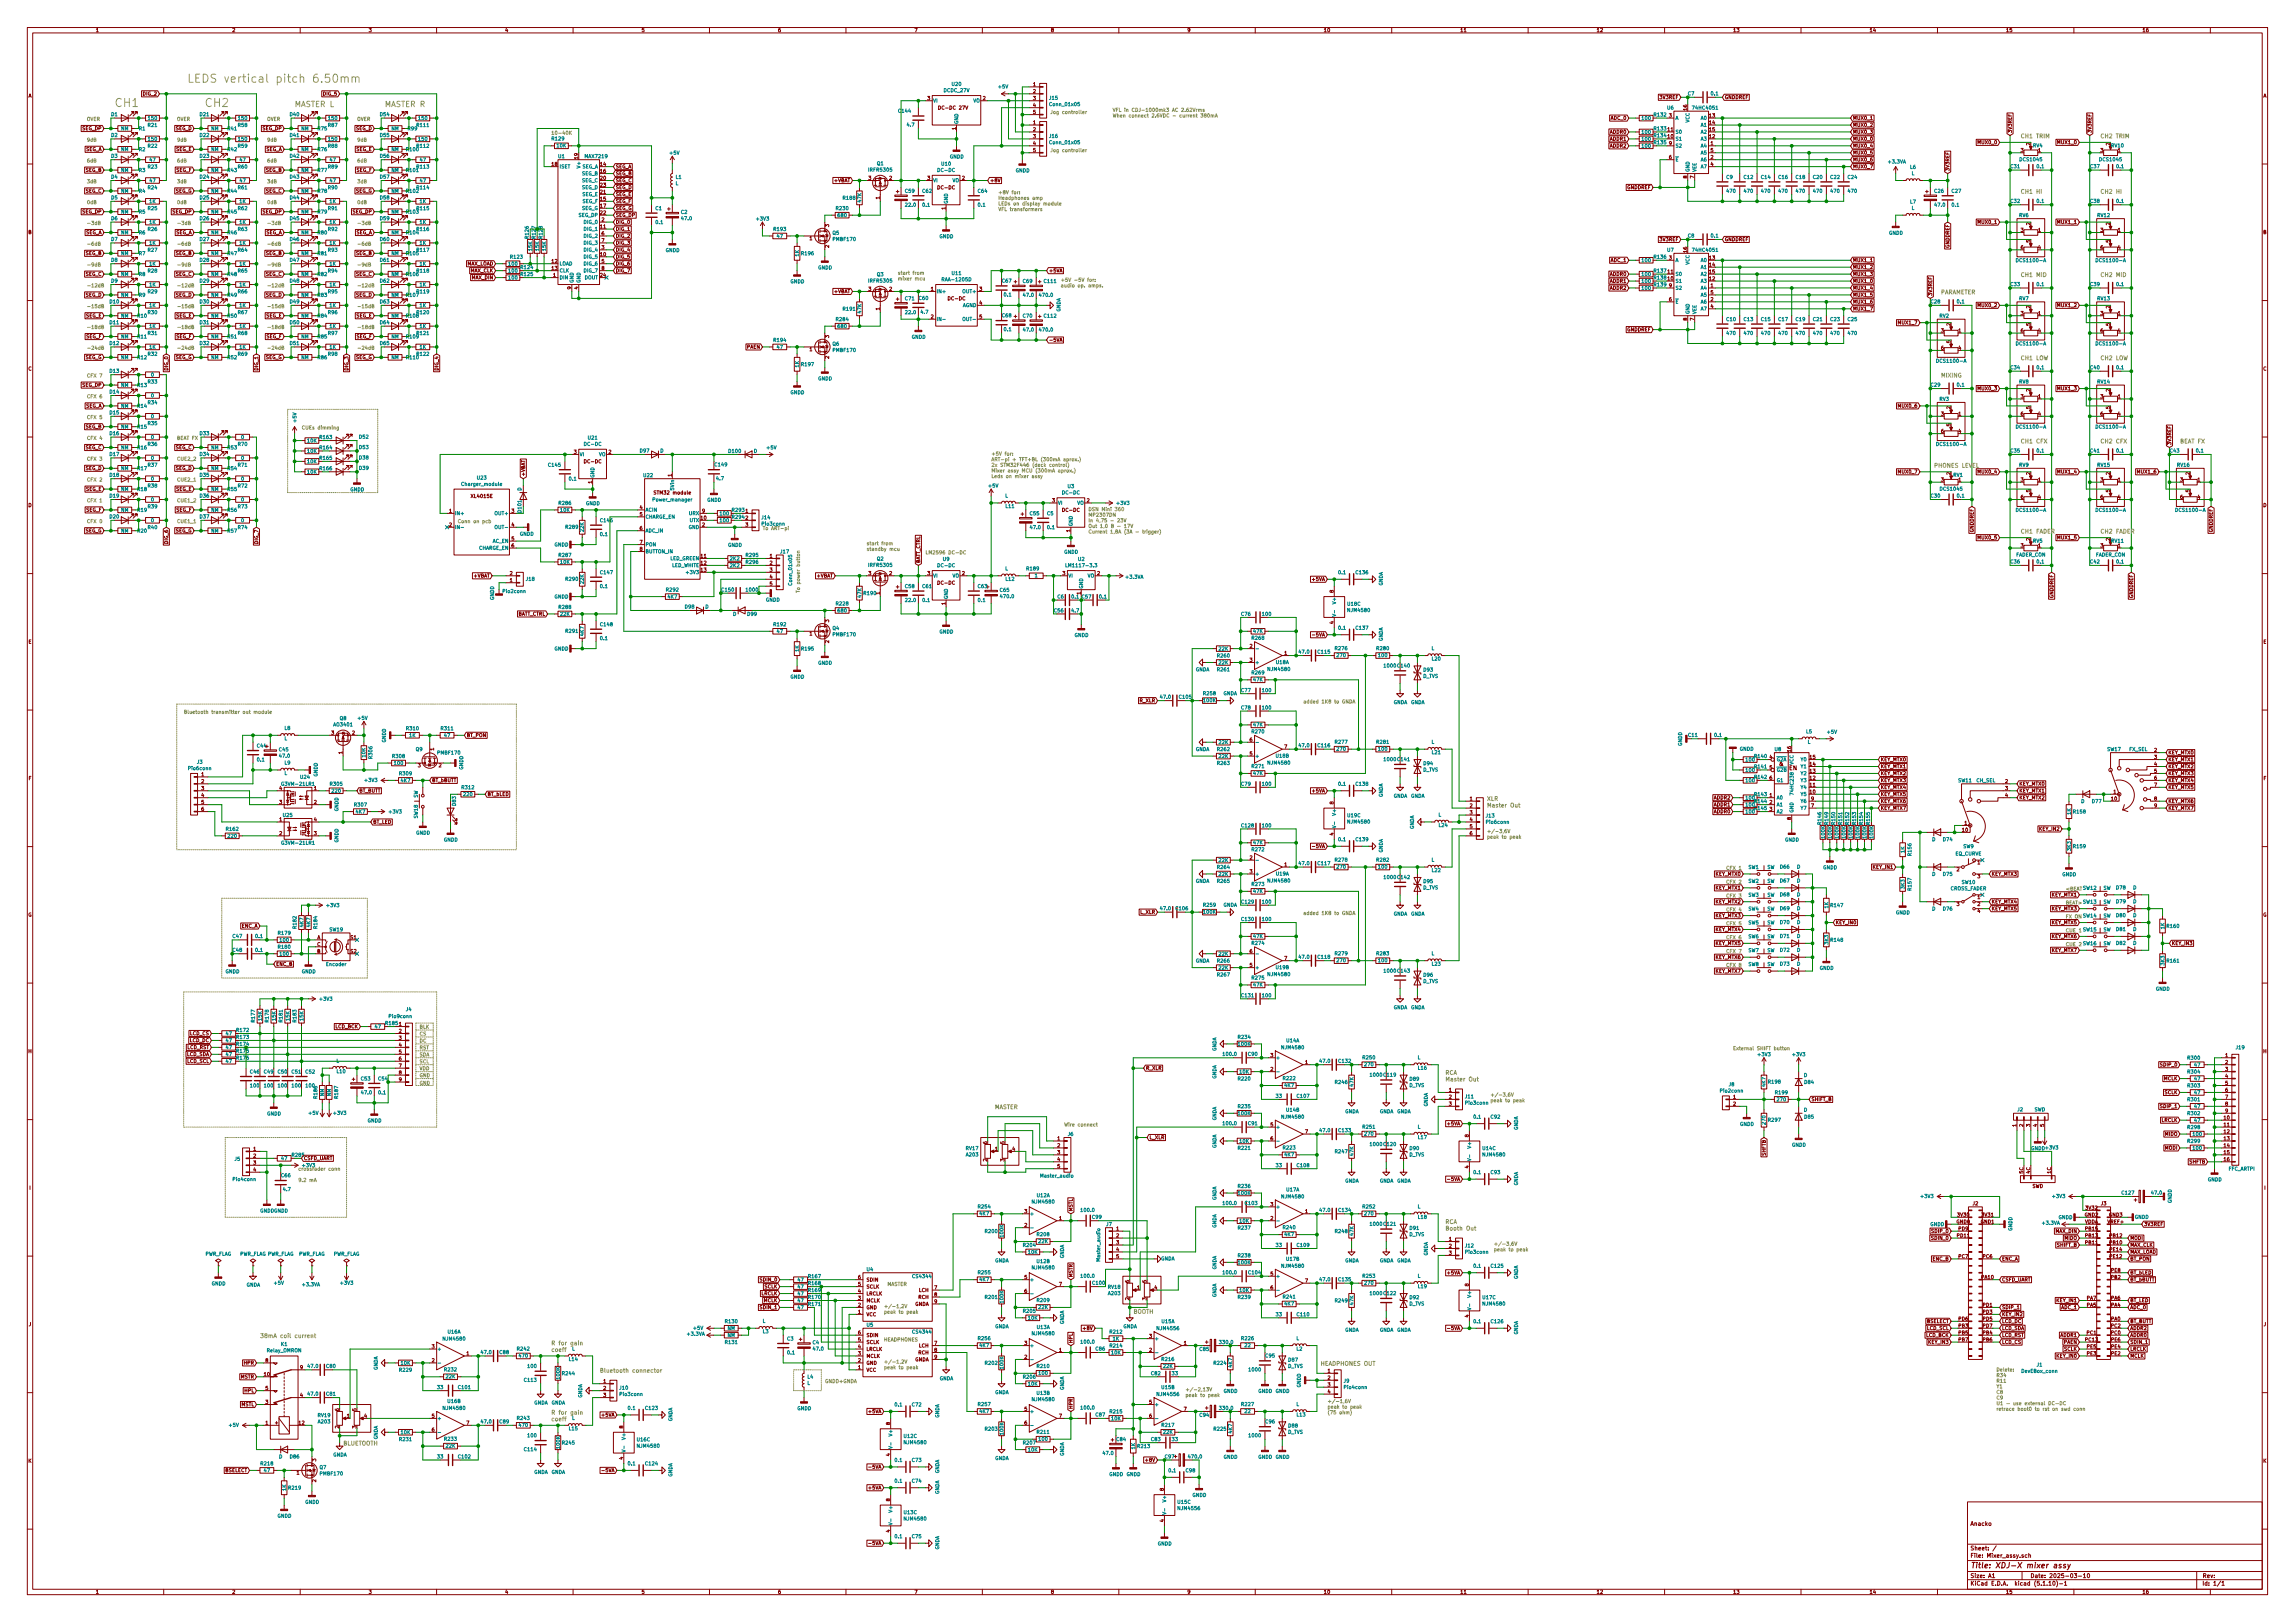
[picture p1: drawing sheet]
<svg xmlns="http://www.w3.org/2000/svg" width="841mm" height="594mm" viewBox="0 0 841 594" stroke-linecap="round" stroke-linejoin="round" font-family="sans-serif">
<defs><g id="words">
<g font-size="4.2" fill="#98985c">
<text x="68.6" y="30.3">LEDS vertical pitch 6.50mm</text>
<text x="41.9" y="39.2">CH1</text>
<text x="74.9" y="39.2">CH2</text>
</g>
<g font-size="2.8" fill="#98985c">
<text x="107.9" y="39.2">MASTER L</text>
<text x="141" y="39.2">MASTER R</text>
</g>
<text font-size="2.8" fill="#840000" x="722" y="574.4">Title: XDJ-X mixer assy</text>
<g font-size="2.1" fill="#98985c">
<text x="740.4" y="50.6">CH1 TRIM</text>
<text x="769.6" y="50.6">CH2 TRIM</text>
<text x="740.4" y="70.9">CH1 HI</text>
<text x="769.6" y="70.9">CH2 HI</text>
<text x="740.4" y="101.4">CH1 MID</text>
<text x="769.6" y="101.4">CH2 MID</text>
<text x="711.2" y="107.8">PARAMETER</text>
<text x="740.4" y="131.9">CH1 LOW</text>
<text x="769.6" y="131.9">CH2 LOW</text>
<text x="711.2" y="138.2">MIXING</text>
<text x="740.4" y="162.4">CH1 CFX</text>
<text x="769.6" y="162.4">CH2 CFX</text>
<text x="798.8" y="162.4">BEAT FX</text>
<text x="708.7" y="171.3">PHONES LEVEL</text>
<text x="740.4" y="195.4">CH1 FADER</text>
<text x="769.6" y="195.4">CH2 FADER</text>
<text x="544.8" y="293.3">XLR</text>
<text x="544.8" y="295.7">Master Out</text>
<text x="529.6" y="393.6">RCA</text>
<text x="529.6" y="396.1">Master Out</text>
<text x="364.5" y="406.2">MASTER</text>
<text x="529.6" y="448.3">RCA</text>
<text x="529.6" y="450.7">Booth Out</text>
<text x="415.3" y="481.1">BOOTH</text>
<text x="95.2" y="490">38mA coil current</text>
<text x="201.9" y="492.7">R for gain</text>
<text x="201.9" y="495.1">coeff</text>
<text x="219.7" y="502.7">Bluetooth connector</text>
<text x="483.9" y="500.2">HEADPHONES OUT</text>
<text x="201.9" y="518.1">R for gain</text>
<text x="201.9" y="520.5">coeff</text>
<text x="125.7" y="529.4">BLUETOOTH</text>
</g>
<text font-size="2.1" fill="#008484" x="652" y="280.5">&amp;</text>
<g font-size="2.1" fill="#840000">
<text x="655.6" y="282.1">EN</text>
<text x="722" y="558.8">Anacko</text>
<text x="722" y="567.8">Sheet: /</text>
<text x="722" y="570.5">File: Mixer_assy.sch</text>
<text x="722" y="580.7">KiCad E.D.A. kicad (5.1.10)-1</text>
<text x="722" y="577.9">Size: A1</text>
<text x="744" y="577.9">Date: 2025-03-10</text>
<text x="807" y="577.9">Rev:</text>
<text x="807" y="580.7">Id: 1/1</text>
</g>
<g font-size="1.8" fill="#840000">
<text x="35" y="11.7">1</text>
<text x="85" y="11.7">2</text>
<text x="135" y="11.7">3</text>
<text x="185" y="11.7">4</text>
<text x="235" y="11.7">5</text>
<text x="285" y="11.7">6</text>
<text x="335" y="11.7">7</text>
<text x="385" y="11.7">8</text>
<text x="435" y="11.7">9</text>
<text x="485" y="11.7">10</text>
<text x="535" y="11.7">11</text>
<text x="585" y="11.7">12</text>
<text x="635" y="11.7">13</text>
<text x="685" y="11.7">14</text>
<text x="735" y="11.7">15</text>
<text x="785" y="11.7">16</text>
<text x="10.4" y="35.7">A</text>
<text x="52.5" y="35">DIG_2</text>
<text x="118.6" y="35">DIG_5</text>
<text x="378.6" y="31.6">1</text>
<text x="378.6" y="34.1">2</text>
<text x="829.4" y="35.7">A</text>
<text x="339.9" y="36.6">3</text>
<text x="344.6" y="40.1">DC-DC 27V</text>
<text x="360.2" y="36.6">2</text>
<text x="378.6" y="36.6">3</text>
<text x="378.6" y="39.2">4</text>
<text x="378.6" y="41.7">5</text>
<text x="608.5" y="36.3">3V3REF</text>
<text x="618.2" y="40.4" transform="rotate(-90 618.2 40.4)">16</text>
<text x="632" y="36.3">GNDDREF</text>
<text x="30.1" y="47.7">SEG_DP</text>
<text x="64.3" y="47.7">SEG_D</text>
<text x="96.2" y="47.7">SEG_DP</text>
<text x="130.4" y="47.7">SEG_D</text>
<text x="350.3" y="47.5" transform="rotate(-90 350.3 47.5)">1</text>
<text x="378.6" y="45.5">1</text>
<text x="590.3" y="43.9">ADC_0</text>
<text x="611.7" y="43">3</text>
<text x="626.4" y="43">13</text>
<text x="626.4" y="45.5">14</text>
<text x="679" y="43.9">MUX0_1</text>
<text x="679" y="46.4">MUX0_2</text>
<text x="378.6" y="48.1">2</text>
<text x="378.6" y="50.6">3</text>
<text x="378.6" y="53.2">4</text>
<text x="590" y="51.5">ADDR1</text>
<text x="590" y="49">ADDR0</text>
<text x="611.2" y="50.6">10</text>
<text x="611.2" y="48.1">11</text>
<text x="611.7" y="53.2">9</text>
<text x="626.4" y="50.6">12</text>
<text x="626.4" y="48.1">15</text>
<text x="626.9" y="53.2">1</text>
<text x="679" y="51.5">MUX0_0</text>
<text x="679" y="49">MUX0_3</text>
<text x="725.1" y="52.8">MUX0_0</text>
<text x="737.2" y="48.8" transform="rotate(-90 737.2 48.8)">3V3REF</text>
<text x="744" y="53.3" transform="rotate(-90 744 53.3)">2</text>
<text x="754.3" y="52.8">MUX1_0</text>
<text x="766.4" y="48.8" transform="rotate(-90 766.4 48.8)">3V3REF</text>
<text x="773.2" y="53.3" transform="rotate(-90 773.2 53.3)">2</text>
<text x="31.3" y="55.3">SEG_A</text>
<text x="64.4" y="55.3">SEG_E</text>
<text x="97.4" y="55.3">SEG_A</text>
<text x="130.5" y="55.3">SEG_E</text>
<text x="211.8" y="58.2" transform="rotate(-90 211.8 58.2)">19</text>
<text x="378.6" y="55.7">5</text>
<text x="590" y="54">ADDR2</text>
<text x="611.7" y="58.2">6</text>
<text x="626.9" y="58.2">2</text>
<text x="626.9" y="55.7">5</text>
<text x="679" y="54">MUX0_4</text>
<text x="679" y="56.6">MUX0_5</text>
<text x="679" y="59.1">MUX0_6</text>
<text x="740.6" y="55.7">3</text>
<text x="746.9" y="55.7">1</text>
<text x="769.8" y="55.7">3</text>
<text x="31.3" y="62.9">SEG_B</text>
<text x="64.5" y="62.9">SEG_F</text>
<text x="97.4" y="62.9">SEG_B</text>
<text x="130.6" y="62.9">SEG_F</text>
<text x="202.2" y="60.8">18</text>
<text x="220" y="60.8">14</text>
<text x="220" y="63.3">16</text>
<text x="220" y="65.9">20</text>
<text x="225.6" y="61.7">SEG_A</text>
<text x="225.6" y="64.2">SEG_B</text>
<text x="318.3" y="65.9">3</text>
<text x="325.9" y="65.9">2</text>
<text x="339.9" y="65.9">3</text>
<text x="352.6" y="65.9">2</text>
<text x="618.2" y="65.3" transform="rotate(-90 618.2 65.3)">8</text>
<text x="620.8" y="65.3" transform="rotate(-90 620.8 65.3)">7</text>
<text x="626.9" y="60.8">4</text>
<text x="679" y="61.7">MUX0_7</text>
<text x="714.4" y="62.8" transform="rotate(-90 714.4 62.8)">3V3REF</text>
<text x="31.3" y="70.6">SEG_C</text>
<text x="64.2" y="70.6">SEG_G</text>
<text x="97.4" y="70.6">SEG_C</text>
<text x="130.3" y="70.6">SEG_G</text>
<text x="220" y="70.9">21</text>
<text x="220" y="68.4">23</text>
<text x="225.6" y="66.7">SEG_C</text>
<text x="225.6" y="69.3">SEG_D</text>
<text x="225.6" y="71.8">SEG_E</text>
<text x="305.8" y="66.7">+VBAT</text>
<text x="343.9" y="69.3">DC-DC</text>
<text x="362.7" y="66.7">+8V</text>
<text x="596.3" y="69.3">GNDDREF</text>
<text x="220" y="73.5">15</text>
<text x="220" y="76">17</text>
<text x="225.6" y="74.4">SEG_F</text>
<text x="225.6" y="76.9">SEG_G</text>
<text x="322.3" y="72.9" transform="rotate(-90 322.3 72.9)">1</text>
<text x="346.5" y="76.8" transform="rotate(-90 346.5 76.8)">1</text>
<text x="30.1" y="78.2">SEG_DP</text>
<text x="63.1" y="78.2">SEG_DP</text>
<text x="96.2" y="78.2">SEG_DP</text>
<text x="129.2" y="78.2">SEG_DP</text>
<text x="220" y="83.6">11</text>
<text x="220" y="78.6">22</text>
<text x="220.5" y="81.1">2</text>
<text x="225.6" y="79.4">SEG_DP</text>
<text x="225.6" y="82">DIG_0</text>
<text x="303.8" y="83.1" transform="rotate(-90 303.8 83.1)">3</text>
<text x="725.1" y="82">MUX0_1</text>
<text x="744" y="82.5" transform="rotate(-90 744 82.5)">2</text>
<text x="754.3" y="82">MUX1_1</text>
<text x="773.2" y="82.5" transform="rotate(-90 773.2 82.5)">2</text>
<text x="10.4" y="85.7">B</text>
<text x="31.3" y="85.8">SEG_A</text>
<text x="64.3" y="85.8">SEG_A</text>
<text x="97.4" y="85.8">SEG_A</text>
<text x="130.4" y="85.8">SEG_A</text>
<text x="220.5" y="86.2">6</text>
<text x="220.5" y="88.7">7</text>
<text x="225.6" y="84.5">DIG_1</text>
<text x="225.6" y="87.1">DIG_2</text>
<text x="225.6" y="89.6">DIG_3</text>
<text x="296.7" y="88">1</text>
<text x="608.5" y="88.3">3V3REF</text>
<text x="632" y="88.3">GNDDREF</text>
<text x="740.6" y="84.9">3</text>
<text x="744" y="88.8" transform="rotate(-90 744 88.8)">5</text>
<text x="746.9" y="84.9">1</text>
<text x="769.8" y="84.9">3</text>
<text x="773.2" y="88.8" transform="rotate(-90 773.2 88.8)">5</text>
<text x="776.1" y="84.9">1</text>
<text x="829.4" y="85.7">B</text>
<text x="31.3" y="93.4">SEG_B</text>
<text x="64.3" y="93.4">SEG_B</text>
<text x="97.4" y="93.4">SEG_B</text>
<text x="130.4" y="93.4">SEG_B</text>
<text x="220" y="93.8">10</text>
<text x="220.5" y="91.3">3</text>
<text x="225.6" y="94.7">DIG_5</text>
<text x="225.6" y="92.1">DIG_4</text>
<text x="303.8" y="90.7" transform="rotate(-90 303.8 90.7)">2</text>
<text x="590.3" y="96">ADC_1</text>
<text x="611.7" y="95.1">3</text>
<text x="618.2" y="92.5" transform="rotate(-90 618.2 92.5)">16</text>
<text x="626.4" y="95.1">13</text>
<text x="679" y="96">MUX1_1</text>
<text x="714.4" y="90.9" transform="rotate(-90 714.4 90.9)">GNDDREF</text>
<text x="740.6" y="91.3">6</text>
<text x="746.9" y="91.3">4</text>
<text x="769.8" y="91.3">6</text>
<text x="776.1" y="91.3">4</text>
<text x="31.3" y="101">SEG_C</text>
<text x="64.3" y="101">SEG_C</text>
<text x="97.4" y="101">SEG_C</text>
<text x="130.4" y="101">SEG_C</text>
<text x="170.9" y="97.2">MAX_LOAD</text>
<text x="172.3" y="99.8">MAX_CLK</text>
<text x="202.2" y="96.3">12</text>
<text x="202.2" y="98.9">13</text>
<text x="202.7" y="101.4">1</text>
<text x="220" y="101.4">24</text>
<text x="220.5" y="96.3">5</text>
<text x="220.5" y="98.9">8</text>
<text x="225.6" y="97.2">DIG_6</text>
<text x="225.6" y="99.8">DIG_7</text>
<text x="384.3" y="99.8">+5VA</text>
<text x="590" y="101">ADDR0</text>
<text x="611.2" y="100.1">11</text>
<text x="626.4" y="97.6">14</text>
<text x="626.4" y="100.1">15</text>
<text x="679" y="101">MUX1_3</text>
<text x="679" y="98.5">MUX1_2</text>
<text x="172.9" y="102.3">MAX_DIN</text>
<text x="209.3" y="106" transform="rotate(-90 209.3 106)">9</text>
<text x="211.8" y="106" transform="rotate(-90 211.8 106)">4</text>
<text x="305.8" y="107.4">+VBAT</text>
<text x="318.3" y="106.5">3</text>
<text x="325.9" y="106.5">2</text>
<text x="341.1" y="106.5">1</text>
<text x="358.9" y="106.5">3</text>
<text x="590" y="106.1">ADDR2</text>
<text x="590" y="103.6">ADDR1</text>
<text x="611.2" y="102.7">10</text>
<text x="611.7" y="105.2">9</text>
<text x="626.4" y="102.7">12</text>
<text x="626.9" y="105.2">1</text>
<text x="626.9" y="107.8">5</text>
<text x="679" y="106.1">MUX1_4</text>
<text x="679" y="103.6">MUX1_0</text>
<text x="31.3" y="108.7">SEG_D</text>
<text x="64.3" y="108.7">SEG_D</text>
<text x="97.4" y="108.7">SEG_D</text>
<text x="130.4" y="108.7">SEG_D</text>
<text x="322.3" y="113.6" transform="rotate(-90 322.3 113.6)">1</text>
<text x="347.7" y="110">DC-DC</text>
<text x="358.9" y="111.6">4</text>
<text x="611.7" y="110.3">6</text>
<text x="626.9" y="110.3">2</text>
<text x="626.9" y="112.8">4</text>
<text x="679" y="113.7">MUX1_7</text>
<text x="679" y="108.7">MUX1_5</text>
<text x="679" y="111.2">MUX1_6</text>
<text x="708" y="108.5" transform="rotate(-90 708 108.5)">3V3REF</text>
<text x="725.1" y="112.5">MUX0_2</text>
<text x="744" y="113" transform="rotate(-90 744 113)">2</text>
<text x="754.3" y="112.5">MUX1_2</text>
<text x="773.2" y="113" transform="rotate(-90 773.2 113)">2</text>
<text x="31.4" y="116.3">SEG_E</text>
<text x="64.4" y="116.3">SEG_E</text>
<text x="97.5" y="116.3">SEG_E</text>
<text x="130.5" y="116.3">SEG_E</text>
<text x="341.1" y="116.7">2</text>
<text x="358.9" y="116.7">5</text>
<text x="618.2" y="117.4" transform="rotate(-90 618.2 117.4)">8</text>
<text x="620.8" y="117.4" transform="rotate(-90 620.8 117.4)">7</text>
<text x="695.9" y="118.8">MUX1_7</text>
<text x="714.8" y="119.3" transform="rotate(-90 714.8 119.3)">2</text>
<text x="740.6" y="115.4">3</text>
<text x="744" y="119.3" transform="rotate(-90 744 119.3)">5</text>
<text x="746.9" y="115.4">1</text>
<text x="769.8" y="115.4">3</text>
<text x="773.2" y="119.3" transform="rotate(-90 773.2 119.3)">5</text>
<text x="776.1" y="115.4">1</text>
<text x="31.5" y="123.9">SEG_F</text>
<text x="64.5" y="123.9">SEG_F</text>
<text x="97.6" y="123.9">SEG_F</text>
<text x="130.6" y="123.9">SEG_F</text>
<text x="303.8" y="123.7" transform="rotate(-90 303.8 123.7)">3</text>
<text x="384.3" y="125.2">-5VA</text>
<text x="596.3" y="121.4">GNDDREF</text>
<text x="711.4" y="121.7">3</text>
<text x="714.8" y="125.7" transform="rotate(-90 714.8 125.7)">5</text>
<text x="717.7" y="121.7">1</text>
<text x="740.6" y="121.7">6</text>
<text x="746.9" y="121.7">4</text>
<text x="769.8" y="121.7">6</text>
<text x="776.1" y="121.7">4</text>
<text x="31.2" y="131.5">SEG_G</text>
<text x="64.2" y="131.5">SEG_G</text>
<text x="97.3" y="131.5">SEG_G</text>
<text x="130.3" y="131.5">SEG_G</text>
<text x="273.7" y="127.7">PAEN</text>
<text x="296.7" y="128.6">1</text>
<text x="303.8" y="131.4" transform="rotate(-90 303.8 131.4)">2</text>
<text x="711.4" y="128.1">6</text>
<text x="717.7" y="128.1">4</text>
<text x="10.4" y="135.7">C</text>
<text x="61.6" y="135.5" transform="rotate(-90 61.6 135.5)">DIG_0</text>
<text x="94.6" y="135.5" transform="rotate(-90 94.6 135.5)">DIG_1</text>
<text x="127.6" y="135.5" transform="rotate(-90 127.6 135.5)">DIG_3</text>
<text x="160.7" y="135.5" transform="rotate(-90 160.7 135.5)">DIG_4</text>
<text x="829.4" y="135.7">C</text>
<text x="30.1" y="141.7">SEG_DP</text>
<text x="725.1" y="142.9">MUX0_3</text>
<text x="744" y="143.4" transform="rotate(-90 744 143.4)">2</text>
<text x="754.3" y="142.9">MUX1_3</text>
<text x="773.2" y="143.4" transform="rotate(-90 773.2 143.4)">2</text>
<text x="31.3" y="149.3">SEG_A</text>
<text x="695.9" y="149.3">MUX0_6</text>
<text x="714.8" y="149.8" transform="rotate(-90 714.8 149.8)">2</text>
<text x="740.6" y="145.9">3</text>
<text x="744" y="149.8" transform="rotate(-90 744 149.8)">5</text>
<text x="746.9" y="145.9">1</text>
<text x="769.8" y="145.9">3</text>
<text x="773.2" y="149.8" transform="rotate(-90 773.2 149.8)">5</text>
<text x="776.1" y="145.9">1</text>
<text x="711.4" y="152.2">3</text>
<text x="717.7" y="152.2">1</text>
<text x="740.6" y="152.2">6</text>
<text x="746.9" y="152.2">4</text>
<text x="769.8" y="152.2">6</text>
<text x="776.1" y="152.2">4</text>
<text x="31.3" y="156.9">SEG_B</text>
<text x="711.4" y="158.6">6</text>
<text x="714.8" y="156.1" transform="rotate(-90 714.8 156.1)">5</text>
<text x="717.7" y="158.6">4</text>
<text x="31.3" y="164.5">SEG_C</text>
<text x="64.3" y="164.5">SEG_C</text>
<text x="210.3" y="166.2">3</text>
<text x="223" y="166.2">2</text>
<text x="795.7" y="163.1" transform="rotate(-90 795.7 163.1)">3V3REF</text>
<text x="31.3" y="172.2">SEG_D</text>
<text x="64.3" y="172.2">SEG_D</text>
<text x="214.3" y="169.7">DC-DC</text>
<text x="695.9" y="173.4">MUX0_7</text>
<text x="714.8" y="173.9" transform="rotate(-90 714.8 173.9)">2</text>
<text x="725.1" y="173.4">MUX0_4</text>
<text x="744" y="173.9" transform="rotate(-90 744 173.9)">2</text>
<text x="754.3" y="173.4">MUX1_4</text>
<text x="773.2" y="173.9" transform="rotate(-90 773.2 173.9)">2</text>
<text x="783.5" y="173.4">MUX1_6</text>
<text x="802.4" y="173.9" transform="rotate(-90 802.4 173.9)">2</text>
<text x="31.4" y="179.8">SEG_E</text>
<text x="64.4" y="179.8">SEG_E</text>
<text x="192.4" y="174.5" transform="rotate(-90 192.4 174.5)">+VBAT</text>
<text x="216.9" y="177.1" transform="rotate(-90 216.9 177.1)">1</text>
<text x="246.1" y="174.5" transform="rotate(-90 246.1 174.5)">1</text>
<text x="711.4" y="176.3">3</text>
<text x="717.7" y="176.3">1</text>
<text x="740.6" y="176.3">3</text>
<text x="746.9" y="176.3">1</text>
<text x="769.8" y="176.3">3</text>
<text x="776.1" y="176.3">1</text>
<text x="799" y="176.3">3</text>
<text x="805.3" y="176.3">1</text>
<text x="10.4" y="185.7">D</text>
<text x="172.8" y="182.4">XL4015E</text>
<text x="240.2" y="181.1">STM32 module</text>
<text x="385.6" y="184">3</text>
<text x="398.3" y="184">2</text>
<text x="740.6" y="182.7">6</text>
<text x="744" y="180.3" transform="rotate(-90 744 180.3)">5</text>
<text x="746.9" y="182.7">4</text>
<text x="769.8" y="182.7">6</text>
<text x="773.2" y="180.3" transform="rotate(-90 773.2 180.3)">5</text>
<text x="776.1" y="182.7">4</text>
<text x="799" y="182.7">6</text>
<text x="802.4" y="180.3" transform="rotate(-90 802.4 180.3)">5</text>
<text x="805.3" y="182.7">4</text>
<text x="829.4" y="185.7">D</text>
<text x="31.5" y="187.4">SEG_F</text>
<text x="64.5" y="187.4">SEG_F</text>
<text x="164.6" y="187.8">1</text>
<text x="187.5" y="187.8">3</text>
<text x="234.5" y="186.5">4</text>
<text x="234.5" y="189">5</text>
<text x="256.8" y="190.3">10</text>
<text x="257.3" y="187.8">9</text>
<text x="273.2" y="187.8">1</text>
<text x="273.2" y="190.3">2</text>
<text x="389.6" y="187.4">DC-DC</text>
<text x="31.2" y="195">SEG_G</text>
<text x="64.2" y="195">SEG_G</text>
<text x="164.6" y="192.9">2</text>
<text x="187.5" y="192.9">4</text>
<text x="187.5" y="197.9">5</text>
<text x="234.5" y="194.1">6</text>
<text x="257.3" y="192.9">2</text>
<text x="273.2" y="192.9">3</text>
<text x="392.2" y="194.9" transform="rotate(-90 392.2 194.9)">1</text>
<text x="723.3" y="195" transform="rotate(-90 723.3 195)">GNDDREF</text>
<text x="725.1" y="197.6">MUX0_5</text>
<text x="754.3" y="197.6">MUX1_5</text>
<text x="810.9" y="195" transform="rotate(-90 810.9 195)">GNDDREF</text>
<text x="61.6" y="199" transform="rotate(-90 61.6 199)">DIG_6</text>
<text x="94.6" y="199" transform="rotate(-90 94.6 199)">DIG_7</text>
<text x="187.5" y="200.5">6</text>
<text x="234.5" y="199.2">7</text>
<text x="234.5" y="201.7">8</text>
<text x="740.6" y="200.5">3</text>
<text x="744" y="198" transform="rotate(-90 744 198)">2</text>
<text x="746.9" y="200.5">1</text>
<text x="769.8" y="200.5">3</text>
<text x="773.2" y="198" transform="rotate(-90 773.2 198)">2</text>
<text x="256.8" y="204.3">11</text>
<text x="256.8" y="206.8">12</text>
<text x="256.8" y="209.4">13</text>
<text x="282.1" y="204.3">1</text>
<text x="282.1" y="206.8">2</text>
<text x="282.1" y="209.4">3</text>
<text x="337.2" y="206.3" transform="rotate(-90 337.2 206.3)">BATT_CTRL</text>
<text x="173.7" y="211.5">+VBAT</text>
<text x="186.8" y="213.2">1</text>
<text x="186.8" y="210.6">2</text>
<text x="282.1" y="211.9">4</text>
<text x="282.1" y="214.4">5</text>
<text x="299.4" y="211.5">+VBAT</text>
<text x="318.3" y="210.6">3</text>
<text x="325.9" y="210.6">2</text>
<text x="339.9" y="210.6">3</text>
<text x="343.9" y="214.1">DC-DC</text>
<text x="352.6" y="210.6">2</text>
<text x="389.4" y="210.6">3</text>
<text x="402.1" y="210.6">2</text>
<text x="481.2" y="212.8">+5VA</text>
<text x="322.3" y="217.7" transform="rotate(-90 322.3 217.7)">1</text>
<text x="346.5" y="221.5" transform="rotate(-90 346.5 221.5)">1</text>
<text x="396" y="217.7" transform="rotate(-90 396 217.7)">1</text>
<text x="488.7" y="217.1" transform="rotate(-90 488.7 217.1)">8</text>
<text x="752.5" y="219.1" transform="rotate(-90 752.5 219.1)">GNDDREF</text>
<text x="781.7" y="219.1" transform="rotate(-90 781.7 219.1)">GNDDREF</text>
<text x="189.5" y="225.5">BATT_CTRL</text>
<text x="303.8" y="227.9" transform="rotate(-90 303.8 227.9)">3</text>
<text x="296.7" y="232.7">1</text>
<text x="481.6" y="233.1">-5VA</text>
<text x="488.7" y="228.5" transform="rotate(-90 488.7 228.5)">4</text>
<text x="10.4" y="235.7">E</text>
<text x="303.8" y="235.5" transform="rotate(-90 303.8 235.5)">2</text>
<text x="458" y="237.3">2</text>
<text x="470.7" y="239.8">1</text>
<text x="829.4" y="235.7">E</text>
<text x="458" y="242.4">3</text>
<text x="417.6" y="257.2">R_XLR</text>
<text x="121.4" y="269.1">3</text>
<text x="129.1" y="269.1">2</text>
<text x="171" y="269.9">BT_PON</text>
<text x="94.3" y="273.8">C44</text>
<text x="159" y="274.9" transform="rotate(-90 159 274.9)">1</text>
<text x="458" y="271.6">6</text>
<text x="470.7" y="274.1">7</text>
<text x="656.3" y="275.4" transform="rotate(-90 656.3 275.4)">16</text>
<text x="789.5" y="275.4">2</text>
<text x="125.5" y="276.1" transform="rotate(-90 125.5 276.1)">1</text>
<text x="153.2" y="281">3</text>
<text x="160.8" y="281">2</text>
<text x="458" y="276.7">5</text>
<text x="648.5" y="277.9">4</text>
<text x="648.5" y="281.8">5</text>
<text x="663.2" y="280.5">14</text>
<text x="663.2" y="277.9">15</text>
<text x="689.1" y="281.4">KEY_MTX1</text>
<text x="689.1" y="278.8">KEY_MTX0</text>
<text x="789.5" y="277.9">3</text>
<text x="789.5" y="280.5">4</text>
<text x="794.5" y="281.4">KEY_MTX2</text>
<text x="794.5" y="276.3">KEY_MTX0</text>
<text x="794.5" y="278.8">KEY_MTX1</text>
<text x="10.5" y="285.7">F</text>
<text x="73.8" y="284.3">1</text>
<text x="73.8" y="286.8">2</text>
<text x="158.3" y="286.5">BT_bBUTT</text>
<text x="648.5" y="285.6">6</text>
<text x="663.2" y="285.6">12</text>
<text x="663.2" y="283">13</text>
<text x="689.1" y="286.5">KEY_MTX3</text>
<text x="689.1" y="283.9">KEY_MTX2</text>
<text x="734.8" y="286.8">2</text>
<text x="739.9" y="287.7">KEY_MTX0</text>
<text x="789.5" y="283">5</text>
<text x="789.5" y="285.6">6</text>
<text x="794.5" y="286.5">KEY_MTX4</text>
<text x="794.5" y="283.9">KEY_MTX3</text>
<text x="829.5" y="285.7">F</text>
<text x="73.8" y="289.4">3</text>
<text x="73.8" y="291.9">4</text>
<text x="102.4" y="289.4">4</text>
<text x="115.1" y="289.4">1</text>
<text x="131.6" y="290.3">BT_BUTT</text>
<text x="178.6" y="291.5">BT_bLED</text>
<text x="481.2" y="290.3">+5VA</text>
<text x="538.6" y="293.2">1</text>
<text x="628.1" y="292.8">ADDR2</text>
<text x="648.5" y="291.9">1</text>
<text x="663.2" y="290.6">10</text>
<text x="663.2" y="288.1">11</text>
<text x="663.7" y="293.2">9</text>
<text x="689.1" y="291.5">KEY_MTX5</text>
<text x="689.1" y="289">KEY_MTX4</text>
<text x="734.8" y="289.4">3</text>
<text x="734.8" y="291.9">4</text>
<text x="739.9" y="290.3">KEY_MTX1</text>
<text x="739.9" y="292.8">KEY_MTX2</text>
<text x="773.7" y="293.2">10</text>
<text x="774.5" y="290.6">1</text>
<text x="789.5" y="288.1">7</text>
<text x="789.5" y="293.2">8</text>
<text x="794.5" y="289">KEY_MTX5</text>
<text x="73.8" y="294.5">5</text>
<text x="73.8" y="297">6</text>
<text x="102.4" y="294.5">3</text>
<text x="115.1" y="294.5">2</text>
<text x="488.7" y="294.6" transform="rotate(-90 488.7 294.6)">8</text>
<text x="538.6" y="295.7">2</text>
<text x="538.6" y="298.3">3</text>
<text x="628.1" y="295.3">ADDR1</text>
<text x="628.1" y="297.9">ADDR0</text>
<text x="648.5" y="294.5">2</text>
<text x="648.5" y="297">3</text>
<text x="663.7" y="295.7">7</text>
<text x="689.1" y="296.6">KEY_MTX7</text>
<text x="689.1" y="294.1">KEY_MTX6</text>
<text x="789.5" y="295.7">9</text>
<text x="794.5" y="296.6">KEY_MTX7</text>
<text x="794.5" y="294.1">KEY_MTX6</text>
<text x="102.4" y="300.8">1</text>
<text x="102.4" y="305.9">2</text>
<text x="115.1" y="305.9">3</text>
<text x="115.1" y="300.8">4</text>
<text x="136.7" y="301.7">BT_LED</text>
<text x="488.7" y="306" transform="rotate(-90 488.7 306)">4</text>
<text x="538.6" y="300.8">4</text>
<text x="538.6" y="303.3">5</text>
<text x="538.6" y="305.9">6</text>
<text x="656.3" y="300.3" transform="rotate(-90 656.3 300.3)">8</text>
<text x="719.1" y="304.6">10</text>
<text x="719.9" y="302.1">1</text>
<text x="747.5" y="304.2">KEY_IN2</text>
<text x="481.6" y="310.6">-5VA</text>
<text x="458" y="314.8">2</text>
<text x="470.7" y="317.3">1</text>
<text x="724.7" y="316.6">1</text>
<text x="458" y="319.9">3</text>
<text x="628.7" y="320.7">KEY_MTX0</text>
<text x="686.5" y="318.2">KEY_IN1</text>
<text x="717.1" y="319.1">2</text>
<text x="724.7" y="321.6">3</text>
<text x="729.8" y="320.7">KEY_MTX3</text>
<text x="628.7" y="325.8">KEY_MTX1</text>
<text x="724.7" y="329.3">1</text>
<text x="751.9" y="328.4">KEY_MTX1</text>
<text x="10.3" y="335.7">G</text>
<text x="417.8" y="334.7">L_XLR</text>
<text x="628.7" y="330.9">KEY_MTX2</text>
<text x="628.7" y="336">KEY_MTX3</text>
<text x="717.1" y="331.8">3</text>
<text x="724.7" y="331.8">2</text>
<text x="724.7" y="334.3">4</text>
<text x="729.8" y="330.9">KEY_MTX4</text>
<text x="729.8" y="333.4">KEY_MTX5</text>
<text x="751.9" y="333.4">KEY_MTX3</text>
<text x="829.3" y="335.7">G</text>
<text x="88.5" y="339.8">ENC_A</text>
<text x="628.7" y="341.1">KEY_MTX4</text>
<text x="672.6" y="338.5">KEY_IN0</text>
<text x="751.9" y="338.5">KEY_MTX5</text>
<text x="116.2" y="344">A</text>
<text x="116.2" y="346.5">C</text>
<text x="128.5" y="344">S1</text>
<text x="628.7" y="346.1">KEY_MTX5</text>
<text x="751.9" y="343.6">KEY_MTX6</text>
<text x="795.8" y="346.1">KEY_IN3</text>
<text x="101.1" y="353.8">ENC_B</text>
<text x="116.2" y="349.1">B</text>
<text x="128.5" y="349.1">S2</text>
<text x="458" y="349.1">6</text>
<text x="470.7" y="351.6">7</text>
<text x="628.7" y="351.2">KEY_MTX6</text>
<text x="751.9" y="348.7">KEY_MTX7</text>
<text x="458" y="354.1">5</text>
<text x="628.7" y="356.3">KEY_MTX7</text>
<text x="122.8" y="376.6">LCD_BCK</text>
<text x="146.2" y="375.7">1</text>
<text x="69.5" y="381.7">LCD_DC</text>
<text x="69.6" y="379.2">LCD_CS</text>
<text x="146.2" y="378.3">2</text>
<text x="146.2" y="380.8">3</text>
<text x="146.2" y="383.4">4</text>
<text x="10.4" y="385.7">H</text>
<text x="68.3" y="386.8">LCD_SDA</text>
<text x="68.5" y="384.2">LCD_RST</text>
<text x="68.5" y="389.3">LCD_SCL</text>
<text x="146.2" y="385.9">5</text>
<text x="146.2" y="388.4">6</text>
<text x="465.6" y="387.2">3</text>
<text x="478.3" y="389.7">1</text>
<text x="815.5" y="387.2">1</text>
<text x="815.5" y="389.7">2</text>
<text x="829.4" y="385.7">H</text>
<text x="146.2" y="391">7</text>
<text x="146.2" y="393.5">8</text>
<text x="419.9" y="391.9">R_XLR</text>
<text x="465.6" y="392.2">2</text>
<text x="791.9" y="390.6">SDIP_0</text>
<text x="792.9" y="395.7">MCLK</text>
<text x="815.5" y="392.2">3</text>
<text x="815.5" y="394.8">4</text>
<text x="146.2" y="396.1">9</text>
<text x="531" y="399.9">1</text>
<text x="793.2" y="400.8">SCLK</text>
<text x="815.5" y="397.3">5</text>
<text x="815.5" y="399.9">6</text>
<text x="531" y="402.4">2</text>
<text x="531" y="404.9">3</text>
<text x="635.2" y="402.4">1</text>
<text x="635.2" y="404.9">2</text>
<text x="663.7" y="403.3">SHIFT_B</text>
<text x="791.9" y="405.8">SDIP_1</text>
<text x="815.5" y="402.4">7</text>
<text x="815.5" y="404.9">8</text>
<text x="815.5" y="407.5">9</text>
<text x="465.6" y="412.6">5</text>
<text x="530.7" y="412.2">+5VA</text>
<text x="738.9" y="412.7" transform="rotate(-90 738.9 412.7)">1</text>
<text x="741.4" y="412.7" transform="rotate(-90 741.4 412.7)">2</text>
<text x="744" y="412.7" transform="rotate(-90 744 412.7)">3</text>
<text x="746.5" y="412.7" transform="rotate(-90 746.5 412.7)">4</text>
<text x="749" y="412.7" transform="rotate(-90 749 412.7)">5</text>
<text x="792" y="410.9">LRCLK</text>
<text x="815" y="410">10</text>
<text x="815" y="412.6">11</text>
<text x="361.7" y="419" transform="rotate(-90 361.7 419)">6</text>
<text x="368" y="419" transform="rotate(-90 368 419)">5</text>
<text x="387.5" y="417.6">1</text>
<text x="421.2" y="417.3">L_XLR</text>
<text x="465.6" y="417.6">6</text>
<text x="478.3" y="415.1">7</text>
<text x="538.2" y="416.5" transform="rotate(-90 538.2 416.5)">8</text>
<text x="793.4" y="416">MIDO</text>
<text x="815" y="415.1">12</text>
<text x="815" y="417.6">13</text>
<text x="92.9" y="421.5">1</text>
<text x="92.9" y="424">2</text>
<text x="111.3" y="424.9">CSFD_UART</text>
<text x="361.7" y="425.4" transform="rotate(-90 361.7 425.4)">2</text>
<text x="364.6" y="421.5">1</text>
<text x="368" y="425.4" transform="rotate(-90 368 425.4)">3</text>
<text x="371" y="421.5">4</text>
<text x="387.5" y="420.2">2</text>
<text x="387.5" y="422.7">3</text>
<text x="387.5" y="425.3">4</text>
<text x="647.1" y="423.3" transform="rotate(-90 647.1 423.3)">SHFTB</text>
<text x="793.4" y="421.1">MODI</text>
<text x="815" y="420.2">14</text>
<text x="815" y="422.7">15</text>
<text x="815" y="425.3">16</text>
<text x="92.9" y="426.5">3</text>
<text x="92.9" y="429.1">4</text>
<text x="387.5" y="427.8">5</text>
<text x="538.2" y="427.9" transform="rotate(-90 538.2 427.9)">4</text>
<text x="741.4" y="429.8" transform="rotate(-90 741.4 429.8)">5C</text>
<text x="744" y="429.8" transform="rotate(-90 744 429.8)">4C</text>
<text x="751.6" y="429.8" transform="rotate(-90 751.6 429.8)">1C</text>
<text x="802.3" y="426.2">SHFTB</text>
<text x="10.7" y="435.7">I</text>
<text x="531.1" y="432.5">-5VA</text>
<text x="744.7" y="435.1">SWD</text>
<text x="829.7" y="435.7">I</text>
<text x="393.1" y="443.8" transform="rotate(-90 393.1 443.8)">MSTL</text>
<text x="465.6" y="441.8">3</text>
<text x="722.9" y="441.4">J2</text>
<text x="764.4" y="443">3V32</text>
<text x="769.9" y="441.4">J3</text>
<text x="375.4" y="449.4">2</text>
<text x="375.4" y="444.3">3</text>
<text x="388.1" y="446.9">1</text>
<text x="465.6" y="446.9">2</text>
<text x="478.3" y="444.3">1</text>
<text x="717" y="448.1">GND0</text>
<text x="717.4" y="445.6">3V30</text>
<text x="725.9" y="448.1">GND1</text>
<text x="726.3" y="445.6">3V31</text>
<text x="764" y="448.1">VDDA</text>
<text x="764" y="445.6">GND2</text>
<text x="772.5" y="448.1">VREF+</text>
<text x="772.9" y="445.6">GND3</text>
<text x="785.6" y="449">3V3REF</text>
<text x="409.1" y="450.7">1</text>
<text x="409.1" y="453.2">2</text>
<text x="409.1" y="455.7">3</text>
<text x="531" y="454.5">1</text>
<text x="708" y="454.1">SDIN_0</text>
<text x="708.1" y="451.6">SDIP_0</text>
<text x="717.2" y="453.2">PD11</text>
<text x="717.8" y="450.7">PD9</text>
<text x="753.3" y="451.6">MAX_DIN</text>
<text x="756.6" y="454.1">MIDO</text>
<text x="764.2" y="455.7">PB11</text>
<text x="764.2" y="453.2">PB13</text>
<text x="764.2" y="450.7">PB15</text>
<text x="773.1" y="455.7">PB10</text>
<text x="773.1" y="453.2">PB12</text>
<text x="780.6" y="454.1">MODI</text>
<text x="409.1" y="458.3">4</text>
<text x="409.1" y="460.8">5</text>
<text x="531" y="457">2</text>
<text x="531" y="459.6">3</text>
<text x="708.2" y="461.7">ENC_B</text>
<text x="717.8" y="460.8">PC7</text>
<text x="726.6" y="460.8">PC6</text>
<text x="733.6" y="461.7">ENC_A</text>
<text x="753.8" y="456.6">SHIFT_B</text>
<text x="773.2" y="460.8">PE12</text>
<text x="773.2" y="458.3">PE14</text>
<text x="780.6" y="461.7">BT_PON</text>
<text x="780.6" y="459.2">MAX_LOAD</text>
<text x="780.6" y="456.6">MAX_CLK</text>
<text x="393.1" y="467.9" transform="rotate(-90 393.1 467.9)">MSTR</text>
<text x="465.6" y="467.2">5</text>
<text x="530.7" y="466.8">+5VA</text>
<text x="773.7" y="465.9">PE8</text>
<text x="780.6" y="466.8">BT_bLED</text>
<text x="278.8" y="469.3">SDIN_0</text>
<text x="280.1" y="471.9">SCLK</text>
<text x="314.5" y="473.5">4</text>
<text x="314.5" y="471">5</text>
<text x="314.5" y="468.4">6</text>
<text x="317.5" y="471.9">SCLK</text>
<text x="317.6" y="469.4">SDIN</text>
<text x="336.7" y="473.2">LCH</text>
<text x="342.4" y="472.3">7</text>
<text x="375.4" y="468.4">5</text>
<text x="375.4" y="473.5">6</text>
<text x="388.1" y="471">7</text>
<text x="413.8" y="469.8" transform="rotate(-90 413.8 469.8)">6</text>
<text x="416.7" y="472.3">1</text>
<text x="420.1" y="469.8" transform="rotate(-90 420.1 469.8)">5</text>
<text x="423.1" y="472.3">4</text>
<text x="465.6" y="472.3">6</text>
<text x="478.3" y="469.7">7</text>
<text x="538.2" y="471.1" transform="rotate(-90 538.2 471.1)">8</text>
<text x="726.1" y="468.4">PA10</text>
<text x="733.6" y="469.3">CSFD_UART</text>
<text x="773.6" y="468.4">PB2</text>
<text x="780.6" y="469.3">BT_bBUTT</text>
<text x="278.8" y="479.5">SDIN_1</text>
<text x="279" y="474.4">LRCLK</text>
<text x="279.9" y="477">MCLK</text>
<text x="314.5" y="478.6">2</text>
<text x="314.5" y="476.1">3</text>
<text x="317.4" y="474.5">LRCLK</text>
<text x="317.5" y="479.5">GND</text>
<text x="317.5" y="477">MCLK</text>
<text x="335.3" y="478.3">GNDA</text>
<text x="336.5" y="475.7">RCH</text>
<text x="342.4" y="474.8">8</text>
<text x="342.4" y="477.3">9</text>
<text x="413.8" y="476.2" transform="rotate(-90 413.8 476.2)">2</text>
<text x="420.1" y="476.2" transform="rotate(-90 420.1 476.2)">3</text>
<text x="726.6" y="478.6">PD1</text>
<text x="733.6" y="479.5">SDIP_1</text>
<text x="753.8" y="477">KEY_IN1</text>
<text x="755.4" y="479.5">ADC_1</text>
<text x="764.7" y="478.6">PA5</text>
<text x="764.7" y="476.1">PA7</text>
<text x="773.6" y="478.6">PA4</text>
<text x="773.6" y="476.1">PA6</text>
<text x="780.6" y="477">BT_LED</text>
<text x="780.6" y="479.5">ADC_0</text>
<text x="10.5" y="485.7">J</text>
<text x="314.5" y="481.1">1</text>
<text x="317.4" y="482.1">VCC</text>
<text x="538.2" y="482.5" transform="rotate(-90 538.2 482.5)">4</text>
<text x="706" y="484.6">BSELECT</text>
<text x="717.8" y="483.7">PD6</text>
<text x="726.6" y="481.1">PD3</text>
<text x="726.6" y="483.7">PD5</text>
<text x="733.6" y="484.6">LCD_DC</text>
<text x="733.6" y="482">KEY_IN2</text>
<text x="773.6" y="483.7">PA0</text>
<text x="780.6" y="484.6">BT_BUTT</text>
<text x="829.5" y="485.7">J</text>
<text x="314.5" y="491.3">5</text>
<text x="314.5" y="488.8">6</text>
<text x="317.6" y="489.7">SDIN</text>
<text x="397.3" y="487.1">+8V</text>
<text x="421.2" y="490">3</text>
<text x="531.1" y="487.1">-5VA</text>
<text x="705.8" y="489.7">LCD_BCK</text>
<text x="706.1" y="487.1">LCD_SCL</text>
<text x="717.8" y="486.2">PB3</text>
<text x="717.8" y="488.8">PB5</text>
<text x="717.8" y="491.3">PB7</text>
<text x="726.6" y="488.8">PB4</text>
<text x="726.6" y="491.3">PB6</text>
<text x="726.6" y="486.2">PD7</text>
<text x="733.6" y="489.7">LCD_RST</text>
<text x="733.6" y="487.1">LCD_SDA</text>
<text x="755.1" y="489.7">ADDR1</text>
<text x="764.2" y="491.3">PC13</text>
<text x="764.7" y="488.8">PC1</text>
<text x="773.6" y="488.8">PC0</text>
<text x="773.6" y="486.2">PC2</text>
<text x="773.7" y="491.3">PE6</text>
<text x="780.6" y="487.1">ADDR2</text>
<text x="780.6" y="489.7">ADDR0</text>
<text x="158.3" y="493.8">3</text>
<text x="171" y="496.4">1</text>
<text x="314.5" y="496.4">3</text>
<text x="314.5" y="493.8">4</text>
<text x="317.4" y="494.8">LRCLK</text>
<text x="317.5" y="497.3">MCLK</text>
<text x="317.5" y="492.2">SCLK</text>
<text x="336.5" y="496.1">RCH</text>
<text x="336.7" y="493.5">LCH</text>
<text x="342.4" y="492.6">7</text>
<text x="342.4" y="495.1">8</text>
<text x="342.4" y="497.7">9</text>
<text x="375.4" y="497.7">2</text>
<text x="375.4" y="492.6">3</text>
<text x="388.1" y="495.1">1</text>
<text x="393.1" y="492" transform="rotate(-90 393.1 492)">HPL</text>
<text x="421.2" y="495.1">2</text>
<text x="433.9" y="492.6">1</text>
<text x="706.9" y="492.2">KEY_IN3</text>
<text x="733.6" y="492.2">LCD_CS</text>
<text x="753.8" y="497.3">KEY_IN0</text>
<text x="756.3" y="492.2">PAEN</text>
<text x="756.4" y="494.7">SCLK</text>
<text x="764.8" y="496.4">PE3</text>
<text x="764.8" y="493.8">PE5</text>
<text x="773.7" y="496.4">PE2</text>
<text x="773.7" y="493.8">PE4</text>
<text x="780.6" y="494.7">LRCLK</text>
<text x="780.6" y="497.3">MCLK</text>
<text x="780.6" y="492.2">SDIN_1</text>
<text x="89.5" y="499.8">HPR</text>
<text x="97.3" y="498.9">8</text>
<text x="110" y="501.5">9</text>
<text x="158.3" y="498.9">2</text>
<text x="314.5" y="501.5">1</text>
<text x="314.5" y="498.9">2</text>
<text x="317.4" y="502.4">VCC</text>
<text x="317.5" y="499.9">GND</text>
<text x="335.3" y="498.6">GNDA</text>
<text x="486.6" y="502.7">1</text>
<text x="88.2" y="504.9">MSTR</text>
<text x="89.7" y="510">HPL</text>
<text x="96.8" y="504">10</text>
<text x="97.3" y="509.1">5</text>
<text x="221.1" y="506.5">1</text>
<text x="221.1" y="509.1">2</text>
<text x="486.6" y="505.3">2</text>
<text x="486.6" y="507.8">3</text>
<text x="88.4" y="515.1">MSTL</text>
<text x="97.3" y="514.2">3</text>
<text x="110" y="511.6">4</text>
<text x="221.1" y="511.6">3</text>
<text x="421.2" y="514.2">5</text>
<text x="486.6" y="510.4">4</text>
<text x="97.3" y="521.8">1</text>
<text x="101.9" y="521.7" transform="rotate(-90 101.9 521.7)">+</text>
<text x="109.5" y="521.8">12</text>
<text x="124.2" y="516.8" transform="rotate(-90 124.2 516.8)">6</text>
<text x="127.2" y="519.2">1</text>
<text x="130.6" y="516.8" transform="rotate(-90 130.6 516.8)">5</text>
<text x="133.5" y="519.2">4</text>
<text x="158.3" y="519.2">5</text>
<text x="171" y="521.8">7</text>
<text x="220.8" y="518.9">+5VA</text>
<text x="318.6" y="517.6">+5VA</text>
<text x="326.1" y="521.9" transform="rotate(-90 326.1 521.9)">8</text>
<text x="375.4" y="516.7">5</text>
<text x="375.4" y="521.8">6</text>
<text x="388.1" y="519.2">7</text>
<text x="393.1" y="516.2" transform="rotate(-90 393.1 516.2)">HPR</text>
<text x="421.2" y="519.2">6</text>
<text x="433.9" y="516.7">7</text>
<text x="124.2" y="523.2" transform="rotate(-90 124.2 523.2)">2</text>
<text x="130.6" y="523.2" transform="rotate(-90 130.6 523.2)">3</text>
<text x="158.3" y="524.3">6</text>
<text x="228.3" y="523.2" transform="rotate(-90 228.3 523.2)">8</text>
<text x="326.1" y="533.3" transform="rotate(-90 326.1 533.3)">4</text>
<text x="10.4" y="535.7">K</text>
<text x="82.4" y="539.2">BSELECT</text>
<text x="115.8" y="535.2" transform="rotate(-90 115.8 535.2)">3</text>
<text x="221.2" y="539.2">-5VA</text>
<text x="228.3" y="534.6" transform="rotate(-90 228.3 534.6)">4</text>
<text x="319" y="537.9">-5VA</text>
<text x="420.2" y="535.4">+8V</text>
<text x="829.4" y="535.7">K</text>
<text x="108.7" y="540.1">1</text>
<text x="115.8" y="542.8" transform="rotate(-90 115.8 542.8)">2</text>
<text x="318.6" y="545.5">+5VA</text>
<text x="326.1" y="549.8" transform="rotate(-90 326.1 549.8)">8</text>
<text x="426.5" y="546" transform="rotate(-90 426.5 546)">8</text>
<text x="426.5" y="557.5" transform="rotate(-90 426.5 557.5)">4</text>
<text x="326.1" y="561.3" transform="rotate(-90 326.1 561.3)">4</text>
<text x="319" y="565.9">-5VA</text>
<text x="35" y="583.7">1</text>
<text x="85" y="583.7">2</text>
<text x="135" y="583.7">3</text>
<text x="185" y="583.7">4</text>
<text x="235" y="583.7">5</text>
<text x="285" y="583.7">6</text>
<text x="335" y="583.7">7</text>
<text x="385" y="583.7">8</text>
<text x="435" y="583.7">9</text>
<text x="485" y="583.7">10</text>
<text x="535" y="583.7">11</text>
<text x="585" y="583.7">12</text>
<text x="635" y="583.7">13</text>
<text x="685" y="583.7">14</text>
<text x="735" y="583.7">15</text>
<text x="785" y="583.7">16</text>
</g>
<g font-size="1.8" fill="#008484">
<text x="345.9" y="33.8">DCDC_27V</text>
<text x="348.9" y="31.4">U20</text>
<text x="366" y="32.4">+5V</text>
<text x="618.6" y="34.9">C7</text>
<text x="627.1" y="34.9">0.1</text>
<text x="329.4" y="41.3">C144</text>
<text x="341.9" y="37.5">VI</text>
<text x="356.6" y="37.5">VO</text>
<text x="384.6" y="36.5">J15</text>
<text x="384.9" y="38.8">Conn_01x05</text>
<text x="611" y="40.1">U6</text>
<text x="620.6" y="40.1">74HC4051</text>
<text x="40.8" y="42.5">D1</text>
<text x="44.3" y="47.7">NM</text>
<text x="51" y="47.7">R1</text>
<text x="54.3" y="46.5">R21</text>
<text x="54.4" y="43.9">150</text>
<text x="73.3" y="42.5">D21</text>
<text x="77.4" y="47.7">NM</text>
<text x="83.5" y="47.7">R41</text>
<text x="87.3" y="46.5">R58</text>
<text x="87.4" y="43.9">150</text>
<text x="106.3" y="42.5">D40</text>
<text x="110.4" y="47.7">NM</text>
<text x="116.5" y="47.7">R75</text>
<text x="120.3" y="46.5">R87</text>
<text x="120.4" y="43.9">150</text>
<text x="139.3" y="42.5">D54</text>
<text x="143.4" y="47.7">NM</text>
<text x="149.5" y="47.7">R99</text>
<text x="152.8" y="46.5">R111</text>
<text x="153.5" y="43.9">150</text>
<text x="332.5" y="46.4">4.7</text>
<text x="351.2" y="45.5" transform="rotate(-90 351.2 45.5)">GND</text>
<text x="601.8" y="43.9">100</text>
<text x="606.2" y="42.7">R132</text>
<text x="606.2" y="47.7">R133</text>
<text x="613.9" y="43.9">A</text>
<text x="619.1" y="45" transform="rotate(-90 619.1 45)">VCC</text>
<text x="623.3" y="43.9">A0</text>
<text x="623.3" y="46.4">A1</text>
<text x="40.8" y="50.2">D2</text>
<text x="54.4" y="51.6">150</text>
<text x="73.3" y="50.2">D22</text>
<text x="87.4" y="51.6">150</text>
<text x="106.3" y="50.2">D41</text>
<text x="120.4" y="51.6">150</text>
<text x="139.3" y="50.2">D55</text>
<text x="153.5" y="51.6">150</text>
<text x="202.3" y="51.4">R129</text>
<text x="204.1" y="54">10K</text>
<text x="384.6" y="50.5">J16</text>
<text x="384.9" y="52.8">Conn_01x05</text>
<text x="601.8" y="51.6">100</text>
<text x="601.8" y="49">100</text>
<text x="606.2" y="52.8">R135</text>
<text x="606.2" y="50.3">R134</text>
<text x="613.9" y="51.5">S1</text>
<text x="613.9" y="49">S0</text>
<text x="623.3" y="51.5">A3</text>
<text x="623.3" y="49">A2</text>
<text x="745.1" y="54">RV4</text>
<text x="773.8" y="54">RV10</text>
<text x="40.8" y="57.8">D3</text>
<text x="44.3" y="55.4">NM</text>
<text x="51" y="55.4">R2</text>
<text x="54.3" y="54.1">R22</text>
<text x="54.9" y="59.2">47</text>
<text x="73.3" y="57.8">D23</text>
<text x="77.4" y="55.4">NM</text>
<text x="83.5" y="55.4">R42</text>
<text x="87.3" y="54.1">R59</text>
<text x="87.9" y="59.2">47</text>
<text x="106.3" y="57.8">D42</text>
<text x="110.4" y="55.4">NM</text>
<text x="116.5" y="55.4">R76</text>
<text x="120.3" y="54.1">R88</text>
<text x="121" y="59.2">47</text>
<text x="139.3" y="57.8">D56</text>
<text x="143.4" y="55.4">NM</text>
<text x="152.8" y="54.1">R112</text>
<text x="154" y="59.2">47</text>
<text x="204.6" y="57.9">U1</text>
<text x="214.5" y="57.9">MAX7219</text>
<text x="245.5" y="56.6">+5V</text>
<text x="348" y="58">GNDD</text>
<text x="601.8" y="54.1">100</text>
<text x="613.9" y="59.1">E</text>
<text x="613.9" y="54">S2</text>
<text x="623.3" y="54">A4</text>
<text x="623.3" y="59.1">A6</text>
<text x="623.3" y="56.6">A5</text>
<text x="692.1" y="59.9">+3.3VA</text>
<text x="740.4" y="59.1">DCS1045</text>
<text x="769.6" y="59.1">DCS1045</text>
<text x="776.1" y="55.7">1</text>
<text x="40.8" y="65.4">D4</text>
<text x="44.3" y="63">NM</text>
<text x="51" y="63">R3</text>
<text x="54.3" y="61.7">R23</text>
<text x="73.3" y="65.4">D24</text>
<text x="77.4" y="63">NM</text>
<text x="83.5" y="63">R43</text>
<text x="87.3" y="61.7">R60</text>
<text x="106.3" y="65.4">D43</text>
<text x="110.4" y="63">NM</text>
<text x="116.5" y="63">R77</text>
<text x="120.3" y="61.7">R89</text>
<text x="139.3" y="65.4">D57</text>
<text x="143.4" y="63">NM</text>
<text x="152.8" y="61.7">R113</text>
<text x="205" y="61.7">ISET</text>
<text x="212.7" y="61.2" transform="rotate(-90 212.7 61.2)">V+</text>
<text x="213.2" y="61.7">SEG_A</text>
<text x="213.2" y="64.2">SEG_B</text>
<text x="247.7" y="65.5">L1</text>
<text x="318.6" y="62.8">IRFR5305</text>
<text x="321.4" y="60.5">Q1</text>
<text x="343.9" y="63">DC-DC</text>
<text x="345.1" y="60.7">U10</text>
<text x="372.2" y="63.1">GNDD</text>
<text x="619.1" y="63.1" transform="rotate(-90 619.1 63.1)">GND</text>
<text x="621.7" y="63.1" transform="rotate(-90 621.7 63.1)">VEE</text>
<text x="623.3" y="61.7">A7</text>
<text x="632.7" y="65.5">C9</text>
<text x="639.1" y="65.5">C12</text>
<text x="645.4" y="65.5">C14</text>
<text x="651.8" y="65.5">C16</text>
<text x="658.1" y="65.5">C18</text>
<text x="664.5" y="65.5">C20</text>
<text x="670.8" y="65.5">C22</text>
<text x="677.2" y="65.5">C24</text>
<text x="700" y="61.8">L6</text>
<text x="700.5" y="64.2">L</text>
<text x="736.9" y="61.6">C31</text>
<text x="746.5" y="61.6">0.1</text>
<text x="766.1" y="61.6">C37</text>
<text x="775.7" y="61.6">0.1</text>
<text x="44.3" y="70.6">NM</text>
<text x="51" y="70.6">R4</text>
<text x="54.3" y="69.3">R24</text>
<text x="54.9" y="66.8">47</text>
<text x="77.4" y="70.6">NM</text>
<text x="83.5" y="70.6">R44</text>
<text x="87.3" y="69.3">R61</text>
<text x="87.9" y="66.8">47</text>
<text x="110.4" y="70.6">NM</text>
<text x="116.5" y="70.6">R78</text>
<text x="120.3" y="69.3">R90</text>
<text x="121" y="66.8">47</text>
<text x="143.4" y="70.6">NM</text>
<text x="152.8" y="69.3">R114</text>
<text x="154" y="66.8">47</text>
<text x="213.2" y="66.7">SEG_C</text>
<text x="213.2" y="69.3">SEG_D</text>
<text x="213.3" y="71.8">SEG_E</text>
<text x="247.5" y="67.8">L</text>
<text x="331.7" y="70.6">C59</text>
<text x="338.1" y="70.6">C62</text>
<text x="341.9" y="66.7">VI</text>
<text x="349" y="66.7">VO</text>
<text x="358.4" y="70.6">C64</text>
<text x="632.9" y="70.6">470</text>
<text x="639.2" y="70.6">470</text>
<text x="645.6" y="70.6">470</text>
<text x="651.9" y="70.6">470</text>
<text x="658.3" y="70.6">470</text>
<text x="664.6" y="70.6">470</text>
<text x="671" y="70.6">470</text>
<text x="677.3" y="70.6">470</text>
<text x="708.9" y="70.6">C26</text>
<text x="715.3" y="70.6">C27</text>
<text x="40.8" y="73">D5</text>
<text x="54.3" y="77">R25</text>
<text x="54.8" y="74.4">1K</text>
<text x="73.3" y="73">D25</text>
<text x="87.3" y="77">R62</text>
<text x="87.8" y="74.4">1K</text>
<text x="106.3" y="73">D44</text>
<text x="120.3" y="77">R91</text>
<text x="120.8" y="74.4">1K</text>
<text x="139.3" y="73">D58</text>
<text x="152.8" y="77">R115</text>
<text x="153.8" y="74.4">1K</text>
<text x="213.1" y="76.9">SEG_G</text>
<text x="213.4" y="74.4">SEG_F</text>
<text x="240.2" y="77">C1</text>
<text x="306.5" y="77">R230</text>
<text x="309" y="73.1">R188</text>
<text x="315.6" y="74.1" transform="rotate(-90 315.6 74.1)">47K</text>
<text x="331.9" y="75.7">22.0</text>
<text x="338.2" y="75.7">0.1</text>
<text x="347.3" y="74.7" transform="rotate(-90 347.3 74.7)">GND</text>
<text x="358.5" y="75.7">0.1</text>
<text x="700" y="74.5">L7</text>
<text x="700.5" y="76.9">L</text>
<text x="709.1" y="75.7">47.0</text>
<text x="715.4" y="75.7">0.1</text>
<text x="736.9" y="74.3">C32</text>
<text x="746.5" y="74.3">0.1</text>
<text x="766.1" y="74.3">C38</text>
<text x="775.7" y="74.3">0.1</text>
<text x="40.8" y="80.6">D6</text>
<text x="44.3" y="78.2">NM</text>
<text x="51" y="78.2">R5</text>
<text x="54.8" y="82">1K</text>
<text x="73.3" y="80.6">D26</text>
<text x="77.4" y="78.2">NM</text>
<text x="83.5" y="78.2">R45</text>
<text x="87.8" y="82">1K</text>
<text x="106.3" y="80.6">D45</text>
<text x="110.4" y="78.2">NM</text>
<text x="116.5" y="78.2">R79</text>
<text x="120.8" y="82">1K</text>
<text x="139.3" y="80.6">D59</text>
<text x="143.4" y="78.2">NM</text>
<text x="153.8" y="82">1K</text>
<text x="212" y="79.4">SEG_DP</text>
<text x="214.1" y="82">DIG_0</text>
<text x="240.4" y="82">0.1</text>
<text x="249.6" y="78.3">C2</text>
<text x="249.8" y="80.6">47.0</text>
<text x="277.3" y="80.8">+3V3</text>
<text x="307.1" y="79.5">680</text>
<text x="740" y="79.5">RV6</text>
<text x="768.7" y="79.5">RV12</text>
<text x="40.8" y="88.3">D7</text>
<text x="44.3" y="85.8">NM</text>
<text x="51" y="85.8">R6</text>
<text x="54.3" y="84.6">R26</text>
<text x="54.8" y="89.7">1K</text>
<text x="73.3" y="88.3">D27</text>
<text x="77.4" y="85.8">NM</text>
<text x="83.5" y="85.8">R46</text>
<text x="87.3" y="84.6">R63</text>
<text x="87.8" y="89.7">1K</text>
<text x="106.3" y="88.3">D46</text>
<text x="110.4" y="85.8">NM</text>
<text x="116.5" y="85.8">R80</text>
<text x="120.3" y="84.6">R92</text>
<text x="120.8" y="89.7">1K</text>
<text x="139.3" y="88.3">D60</text>
<text x="143.4" y="85.8">NM</text>
<text x="152.8" y="84.6">R116</text>
<text x="153.8" y="89.7">1K</text>
<text x="214.1" y="84.5">DIG_1</text>
<text x="214.1" y="87.1">DIG_2</text>
<text x="214.1" y="89.6">DIG_3</text>
<text x="283.6" y="84.6">R193</text>
<text x="284.8" y="87.1">47</text>
<text x="305.1" y="86">Q5</text>
<text x="305.4" y="88.3">PMBF170</text>
<text x="344.2" y="87.2">GNDD</text>
<text x="618.6" y="87">C8</text>
<text x="627.1" y="87">0.1</text>
<text x="692.2" y="86">GNDD</text>
<text x="40.8" y="95.9">D8</text>
<text x="44.3" y="93.5">NM</text>
<text x="51" y="93.5">R7</text>
<text x="54.3" y="92.2">R27</text>
<text x="73.3" y="95.9">D28</text>
<text x="77.4" y="93.5">NM</text>
<text x="83.5" y="93.5">R47</text>
<text x="87.3" y="92.2">R64</text>
<text x="106.3" y="95.9">D47</text>
<text x="110.4" y="93.5">NM</text>
<text x="116.5" y="93.5">R81</text>
<text x="120.3" y="92.2">R93</text>
<text x="139.3" y="95.9">D61</text>
<text x="143.4" y="93.5">NM</text>
<text x="152.8" y="92.2">R117</text>
<text x="187.1" y="94.7">R123</text>
<text x="195" y="91.8" transform="rotate(-90 195 91.8)">15K</text>
<text x="197.5" y="91.8" transform="rotate(-90 197.5 91.8)">15K</text>
<text x="200.1" y="91.8" transform="rotate(-90 200.1 91.8)">15K</text>
<text x="214.1" y="94.7">DIG_5</text>
<text x="214.1" y="92.1">DIG_4</text>
<text x="243.9" y="92.3">GNDD</text>
<text x="292.8" y="93.9" transform="rotate(-90 292.8 93.9)">1K</text>
<text x="293.8" y="93.5">R196</text>
<text x="606.2" y="94.7">R136</text>
<text x="611" y="92.2">U7</text>
<text x="613.9" y="96">A</text>
<text x="620.6" y="92.2">74HC4051</text>
<text x="623.3" y="96">A0</text>
<text x="44.3" y="101.1">NM</text>
<text x="51" y="101.1">R8</text>
<text x="54.3" y="99.8">R28</text>
<text x="54.8" y="97.3">1K</text>
<text x="77.4" y="101.1">NM</text>
<text x="83.5" y="101.1">R48</text>
<text x="87.3" y="99.8">R65</text>
<text x="87.8" y="97.3">1K</text>
<text x="110.4" y="101.1">NM</text>
<text x="116.5" y="101.1">R82</text>
<text x="120.3" y="99.8">R94</text>
<text x="120.8" y="97.3">1K</text>
<text x="143.4" y="101.1">NM</text>
<text x="152.8" y="99.8">R118</text>
<text x="153.8" y="97.3">1K</text>
<text x="186.5" y="99.8">100</text>
<text x="186.5" y="97.3">100</text>
<text x="190.9" y="101.1">R125</text>
<text x="190.9" y="98.5">R124</text>
<text x="205" y="97.2">LOAD</text>
<text x="205" y="99.8">CLK</text>
<text x="214.1" y="97.2">DIG_6</text>
<text x="214.1" y="99.8">DIG_7</text>
<text x="299.8" y="98.7">GNDD</text>
<text x="321.4" y="101.2">Q3</text>
<text x="348.9" y="100.7">U11</text>
<text x="601.8" y="96">100</text>
<text x="601.8" y="101.1">100</text>
<text x="606.2" y="99.8">R137</text>
<text x="613.9" y="101">S0</text>
<text x="619.1" y="97" transform="rotate(-90 619.1 97)">VCC</text>
<text x="623.3" y="98.5">A1</text>
<text x="623.3" y="101">A2</text>
<text x="739.5" y="96">DCS1100-A</text>
<text x="768.7" y="96">DCS1100-A</text>
<text x="40.8" y="103.5">D9</text>
<text x="54.3" y="107.4">R29</text>
<text x="54.8" y="104.9">1K</text>
<text x="73.3" y="103.5">D29</text>
<text x="87.3" y="107.4">R66</text>
<text x="87.8" y="104.9">1K</text>
<text x="106.3" y="103.5">D48</text>
<text x="120.3" y="107.4">R95</text>
<text x="120.8" y="104.9">1K</text>
<text x="139.3" y="103.5">D62</text>
<text x="152.8" y="107.4">R119</text>
<text x="153.8" y="104.9">1K</text>
<text x="186.5" y="102.4">100</text>
<text x="205" y="102.3">DIN</text>
<text x="210.2" y="103.7" transform="rotate(-90 210.2 103.7)">GND</text>
<text x="212.7" y="103.7" transform="rotate(-90 212.7 103.7)">GND</text>
<text x="214.2" y="102.3">DOUT</text>
<text x="289.6" y="103.8">GNDD</text>
<text x="318.6" y="103.5">IRFR5305</text>
<text x="343.2" y="107.4">IN+</text>
<text x="345.7" y="103">RAA-1205D</text>
<text x="353.1" y="107.4">OUT+</text>
<text x="367.3" y="103.5">C67</text>
<text x="374.9" y="103.6">C69</text>
<text x="382.7" y="103.6">C111</text>
<text x="601.8" y="106.2">100</text>
<text x="601.8" y="103.6">100</text>
<text x="606.2" y="104.9">R139</text>
<text x="606.2" y="102.4">R138</text>
<text x="613.9" y="103.6">S1</text>
<text x="613.9" y="106.1">S2</text>
<text x="623.3" y="106.1">A4</text>
<text x="623.3" y="103.6">A3</text>
<text x="736.9" y="104.8">C33</text>
<text x="746.5" y="104.8">0.1</text>
<text x="766.1" y="104.8">C39</text>
<text x="775.7" y="104.8">0.1</text>
<text x="40.3" y="111.1">D10</text>
<text x="44.3" y="108.7">NM</text>
<text x="51" y="108.7">R9</text>
<text x="54.8" y="112.5">1K</text>
<text x="73.3" y="111.1">D30</text>
<text x="77.4" y="108.7">NM</text>
<text x="83.5" y="108.7">R49</text>
<text x="87.8" y="112.5">1K</text>
<text x="106.3" y="111.1">D49</text>
<text x="110.4" y="108.7">NM</text>
<text x="116.5" y="108.7">R83</text>
<text x="120.8" y="112.5">1K</text>
<text x="139.3" y="111.1">D63</text>
<text x="143.4" y="108.7">NM</text>
<text x="153.8" y="112.5">1K</text>
<text x="309" y="113.8">R191</text>
<text x="331.7" y="110">C71</text>
<text x="336.8" y="109.9">C60</text>
<text x="352.7" y="112.5">AGND</text>
<text x="368" y="108.6">0.1</text>
<text x="375.1" y="108.7">47.0</text>
<text x="381.1" y="108.7">470.0</text>
<text x="613.9" y="111.2">E</text>
<text x="623.3" y="111.2">A6</text>
<text x="623.3" y="113.7">A7</text>
<text x="623.3" y="108.7">A5</text>
<text x="707.6" y="111.1">C28</text>
<text x="717.3" y="111.1">0.1</text>
<text x="740" y="110">RV7</text>
<text x="768.7" y="110">RV13</text>
<text x="40.3" y="118.7">D11</text>
<text x="44.3" y="116.3">NM</text>
<text x="50.4" y="116.3">R10</text>
<text x="54.3" y="115.1">R30</text>
<text x="73.3" y="118.7">D31</text>
<text x="77.4" y="116.3">NM</text>
<text x="83.5" y="116.3">R50</text>
<text x="87.3" y="115.1">R67</text>
<text x="106.3" y="118.7">D50</text>
<text x="110.4" y="116.3">NM</text>
<text x="116.5" y="116.3">R84</text>
<text x="120.3" y="115.1">R96</text>
<text x="139.3" y="118.7">D64</text>
<text x="143.4" y="116.3">NM</text>
<text x="152.8" y="115.1">R120</text>
<text x="306.5" y="117.6">R284</text>
<text x="315.6" y="114.7" transform="rotate(-90 315.6 114.7)">47K</text>
<text x="331.9" y="115.1">22.0</text>
<text x="337.5" y="114.9">4.7</text>
<text x="343.2" y="117.5">IN-</text>
<text x="353.6" y="117.5">OUT-</text>
<text x="367.3" y="116.2">C68</text>
<text x="374.9" y="116.3">C70</text>
<text x="382.7" y="116.3">C112</text>
<text x="388.6" y="114.3" transform="rotate(-90 388.6 114.3)">GNDA</text>
<text x="619.1" y="115.1" transform="rotate(-90 619.1 115.1)">GND</text>
<text x="621.7" y="115.1" transform="rotate(-90 621.7 115.1)">VEE</text>
<text x="632.7" y="117.6">C10</text>
<text x="639.1" y="117.6">C13</text>
<text x="645.4" y="117.6">C15</text>
<text x="651.8" y="117.6">C17</text>
<text x="658.1" y="117.6">C19</text>
<text x="664.5" y="117.6">C21</text>
<text x="670.8" y="117.6">C23</text>
<text x="677.2" y="117.6">C25</text>
<text x="710.8" y="116.3">RV2</text>
<text x="44.3" y="123.9">NM</text>
<text x="50.4" y="123.9">R11</text>
<text x="54.3" y="122.7">R31</text>
<text x="54.8" y="120.1">1K</text>
<text x="77.4" y="123.9">NM</text>
<text x="83.5" y="123.9">R51</text>
<text x="87.3" y="122.7">R68</text>
<text x="87.8" y="120.1">1K</text>
<text x="110.4" y="123.9">NM</text>
<text x="116.5" y="123.9">R85</text>
<text x="120.3" y="122.7">R97</text>
<text x="120.8" y="120.1">1K</text>
<text x="143.4" y="123.9">NM</text>
<text x="152.8" y="122.7">R121</text>
<text x="153.8" y="120.1">1K</text>
<text x="283.6" y="125.2">R194</text>
<text x="307.1" y="120.1">680</text>
<text x="334.1" y="124.1">GNDD</text>
<text x="368" y="121.3">0.1</text>
<text x="375.1" y="121.4">47.0</text>
<text x="381.1" y="121.4">470.0</text>
<text x="632.9" y="122.7">470</text>
<text x="639.2" y="122.7">470</text>
<text x="645.6" y="122.7">470</text>
<text x="651.9" y="122.7">470</text>
<text x="658.3" y="122.7">470</text>
<text x="664.6" y="122.7">470</text>
<text x="671" y="122.7">470</text>
<text x="677.3" y="122.7">470</text>
<text x="40.3" y="126.4">D12</text>
<text x="44.3" y="131.6">NM</text>
<text x="50.4" y="131.6">R12</text>
<text x="54.3" y="130.3">R32</text>
<text x="54.8" y="127.8">1K</text>
<text x="73.3" y="126.4">D32</text>
<text x="77.4" y="131.6">NM</text>
<text x="83.5" y="131.6">R52</text>
<text x="87.3" y="130.3">R69</text>
<text x="87.8" y="127.8">1K</text>
<text x="106.3" y="126.4">D51</text>
<text x="110.4" y="131.6">NM</text>
<text x="116.5" y="131.6">R86</text>
<text x="120.3" y="130.3">R98</text>
<text x="120.8" y="127.8">1K</text>
<text x="139.3" y="126.4">D65</text>
<text x="143.4" y="131.6">NM</text>
<text x="152.8" y="130.3">R122</text>
<text x="153.8" y="127.8">1K</text>
<text x="284.8" y="127.8">47</text>
<text x="305.1" y="126.6">Q6</text>
<text x="305.4" y="128.9">PMBF170</text>
<text x="739.5" y="126.5">DCS1100-A</text>
<text x="768.7" y="126.5">DCS1100-A</text>
<text x="40.3" y="136.5">D13</text>
<text x="55.4" y="137.9">0</text>
<text x="292.8" y="134.5" transform="rotate(-90 292.8 134.5)">1K</text>
<text x="293.8" y="134.1">R197</text>
<text x="710.3" y="132.8">DCS1100-A</text>
<text x="736.9" y="135.3">C34</text>
<text x="746.5" y="135.3">0.1</text>
<text x="766.1" y="135.3">C40</text>
<text x="775.7" y="135.3">0.1</text>
<text x="44.3" y="141.7">NM</text>
<text x="50.4" y="141.7">R13</text>
<text x="54.3" y="140.5">R33</text>
<text x="299.8" y="139.3">GNDD</text>
<text x="707.6" y="141.6">C29</text>
<text x="717.3" y="141.6">0.1</text>
<text x="740" y="140.5">RV8</text>
<text x="768.7" y="140.5">RV14</text>
<text x="40.3" y="144.1">D14</text>
<text x="44.3" y="149.3">NM</text>
<text x="50.4" y="149.3">R14</text>
<text x="54.3" y="148.1">R34</text>
<text x="55.4" y="145.5">0</text>
<text x="289.6" y="144.4">GNDD</text>
<text x="710.8" y="146.8">RV3</text>
<text x="40.3" y="151.8">D15</text>
<text x="54.3" y="155.7">R35</text>
<text x="55.4" y="153.2">0</text>
<text x="108.6" y="154.6" transform="rotate(-90 108.6 154.6)">+5V</text>
<text x="40.3" y="159.4">D16</text>
<text x="44.3" y="157">NM</text>
<text x="50.4" y="157">R15</text>
<text x="55.4" y="160.8">0</text>
<text x="73.3" y="159.4">D33</text>
<text x="88.4" y="160.8">0</text>
<text x="131.7" y="160.7">D52</text>
<text x="215.5" y="161">U21</text>
<text x="739.5" y="157">DCS1100-A</text>
<text x="768.7" y="157">DCS1100-A</text>
<text x="40.3" y="167">D17</text>
<text x="44.3" y="164.6">NM</text>
<text x="50.4" y="164.6">R16</text>
<text x="54.3" y="163.3">R36</text>
<text x="73.3" y="167">D34</text>
<text x="77.4" y="164.6">NM</text>
<text x="83.5" y="164.6">R53</text>
<text x="87.3" y="163.3">R70</text>
<text x="112.7" y="165.9">10K</text>
<text x="112.7" y="162">10K</text>
<text x="131.7" y="164.5">D53</text>
<text x="212.3" y="167.1">VI</text>
<text x="214.3" y="163.3">DC-DC</text>
<text x="219.4" y="167.1">VO</text>
<text x="234.6" y="165.7">D97</text>
<text x="241.9" y="165.7">D</text>
<text x="267.1" y="165.9">D100</text>
<text x="276.2" y="165.9">D</text>
<text x="281.1" y="164.6">+5V</text>
<text x="710.3" y="163.3">DCS1100-A</text>
<text x="736.9" y="165.7">C35</text>
<text x="746.5" y="165.7">0.1</text>
<text x="766.1" y="165.7">C41</text>
<text x="775.7" y="165.7">0.1</text>
<text x="795.3" y="165.7">C43</text>
<text x="804.9" y="165.7">0.1</text>
<text x="44.3" y="172.2">NM</text>
<text x="50.4" y="172.2">R17</text>
<text x="54.3" y="170.9">R37</text>
<text x="55.4" y="168.4">0</text>
<text x="77.4" y="172.2">NM</text>
<text x="83.5" y="172.2">R54</text>
<text x="87.3" y="170.9">R71</text>
<text x="88.4" y="168.4">0</text>
<text x="112.7" y="173.5">10K</text>
<text x="112.7" y="169.7">10K</text>
<text x="131.7" y="168.3">D38</text>
<text x="131.7" y="172.1">D39</text>
<text x="201.1" y="170.9">C145</text>
<text x="262.1" y="170.8">C149</text>
<text x="740" y="170.9">RV9</text>
<text x="768.7" y="170.9">RV15</text>
<text x="797.9" y="170.9">RV16</text>
<text x="40.3" y="174.6">D18</text>
<text x="44.3" y="179.8">NM</text>
<text x="50.4" y="179.8">R18</text>
<text x="54.3" y="178.6">R38</text>
<text x="55.4" y="176">0</text>
<text x="73.3" y="174.6">D35</text>
<text x="77.4" y="179.8">NM</text>
<text x="83.5" y="179.8">R55</text>
<text x="87.3" y="178.6">R72</text>
<text x="88.4" y="176">0</text>
<text x="128.3" y="180">GNDD</text>
<text x="169.5" y="177.9">Charger_module</text>
<text x="174.9" y="175.6">U23</text>
<text x="191.1" y="179.8" transform="rotate(-90 191.1 179.8)">D</text>
<text x="208.6" y="176">0.1</text>
<text x="217.8" y="175.1" transform="rotate(-90 217.8 175.1)">GND</text>
<text x="235.9" y="174.7">U22</text>
<text x="247" y="179.3" transform="rotate(-90 247 179.3)">5Vin</text>
<text x="262.6" y="175.9">4.7</text>
<text x="362.4" y="178.6">+5V</text>
<text x="391.3" y="178.8">U3</text>
<text x="711.2" y="179.7">DCS1045</text>
<text x="715.8" y="174.6">RV1</text>
<text x="40.3" y="182.2">D19</text>
<text x="55.4" y="183.6">0</text>
<text x="73.3" y="182.2">D36</text>
<text x="88.4" y="183.6">0</text>
<text x="204.9" y="184.9">R286</text>
<text x="214.7" y="185">GNDD</text>
<text x="239.5" y="183.6">Power_manager</text>
<text x="259.1" y="183.8">GNDD</text>
<text x="368.4" y="182.2">L</text>
<text x="387.6" y="184.9">VI</text>
<text x="389.6" y="181.1">DC-DC</text>
<text x="394.7" y="184.9">VO</text>
<text x="409.4" y="184.9">+3V3</text>
<text x="707.6" y="182.2">C30</text>
<text x="717.3" y="182.2">0.1</text>
<text x="40.3" y="189.9">D20</text>
<text x="44.3" y="187.4">NM</text>
<text x="50.4" y="187.4">R19</text>
<text x="54.3" y="186.2">R39</text>
<text x="55.4" y="191.3">0</text>
<text x="73.3" y="189.9">D37</text>
<text x="77.4" y="187.4">NM</text>
<text x="83.5" y="187.4">R56</text>
<text x="87.3" y="186.2">R73</text>
<text x="88.4" y="191.3">0</text>
<text x="166.6" y="188.7">IN+</text>
<text x="181.7" y="188.7">OUT+</text>
<text x="191.1" y="187.6" transform="rotate(-90 191.1 187.6)">D101</text>
<text x="205.4" y="187.4">10K</text>
<text x="220.1" y="191.3">C146</text>
<text x="236.5" y="187.4">ACIN</text>
<text x="236.5" y="189.9">CHARGE_EN</text>
<text x="252.6" y="188.7">URX</text>
<text x="252.8" y="191.2">UTX</text>
<text x="264" y="188.7">100</text>
<text x="264" y="191.3">100</text>
<text x="279.2" y="190.2">J14</text>
<text x="368.6" y="186.1">L11</text>
<text x="377.5" y="188.7">C55</text>
<text x="383.7" y="188.7">C5</text>
<text x="739.5" y="187.4">DCS1100-A</text>
<text x="768.7" y="187.4">DCS1100-A</text>
<text x="797.9" y="187.4">DCS1100-A</text>
<text x="44.3" y="195.1">NM</text>
<text x="50.4" y="195.1">R20</text>
<text x="54.3" y="193.8">R40</text>
<text x="77.4" y="195.1">NM</text>
<text x="83.5" y="195.1">R57</text>
<text x="87.3" y="193.8">R74</text>
<text x="166.6" y="193.7">IN-</text>
<text x="182.1" y="193.7">OUT-</text>
<text x="190.4" y="196.2">GNDD</text>
<text x="207.4" y="193.7">R289</text>
<text x="213.9" y="194.7" transform="rotate(-90 213.9 194.7)">22K</text>
<text x="220.1" y="196.3">0.1</text>
<text x="236.5" y="195">ADC_IN</text>
<text x="252.3" y="193.7">GND</text>
<text x="377.6" y="193.8">47.0</text>
<text x="383.9" y="193.8">0.1</text>
<text x="393.1" y="192.9" transform="rotate(-90 393.1 192.9)">GND</text>
<text x="175.3" y="201.4">CHARGE_EN</text>
<text x="180.4" y="198.8">AC_EN</text>
<text x="203.1" y="200.1">GNDD</text>
<text x="204.9" y="204">R287</text>
<text x="236.5" y="200.1">PON</text>
<text x="236.5" y="202.6">BUTTON_IN</text>
<text x="266.8" y="200.3">GNDD</text>
<text x="273.5" y="204">R295</text>
<text x="286" y="202.7">J17</text>
<text x="389.9" y="202.8">GNDD</text>
<text x="738.7" y="203.8">FADER_CON</text>
<text x="745.1" y="198.8">RV5</text>
<text x="767.9" y="203.8">FADER_CON</text>
<text x="773.8" y="198.8">RV11</text>
<text x="776.1" y="200.5">1</text>
<text x="205.4" y="206.5">10K</text>
<text x="245.5" y="205.2">LED_GREEN</text>
<text x="246.1" y="207.7">LED_WHITE</text>
<text x="267.6" y="207.8">2K2</text>
<text x="267.6" y="205.2">2K2</text>
<text x="273.5" y="206.5">R296</text>
<text x="318.6" y="207.6">IRFR5305</text>
<text x="321.4" y="205.3">Q2</text>
<text x="343.9" y="207.7">DC-DC</text>
<text x="345.6" y="205.4">U9</text>
<text x="368.4" y="208.9">L</text>
<text x="376.3" y="208.9">R189</text>
<text x="391.5" y="207.7">LM1117-3.3</text>
<text x="395.1" y="205.4">U2</text>
<text x="736.9" y="206.4">C36</text>
<text x="746.5" y="206.4">0.1</text>
<text x="766.1" y="206.4">C42</text>
<text x="775.7" y="206.4">0.1</text>
<text x="192.8" y="212.7">J18</text>
<text x="207.4" y="212.7">R290</text>
<text x="213.9" y="213.8" transform="rotate(-90 213.9 213.8)">22K</text>
<text x="220.1" y="215.4">0.1</text>
<text x="220.1" y="210.3">C147</text>
<text x="252.1" y="210.3">+3V3</text>
<text x="290.2" y="214" transform="rotate(-90 290.2 214)">Conn_01x05</text>
<text x="331.7" y="215.4">C58</text>
<text x="338.1" y="215.4">C61</text>
<text x="341.9" y="211.5">VI</text>
<text x="349" y="211.5">VO</text>
<text x="358.4" y="215.4">C63</text>
<text x="368.6" y="212.7">L12</text>
<text x="379.2" y="211.5">1</text>
<text x="391.4" y="211.5">VI</text>
<text x="396.9" y="215.7" transform="rotate(-90 396.9 215.7)">GND</text>
<text x="398.5" y="211.5">VO</text>
<text x="412.7" y="212">+3.3VA</text>
<text x="490.6" y="210.3">0.1</text>
<text x="497" y="210.3">C136</text>
<text x="506.7" y="214.6" transform="rotate(-90 506.7 214.6)">GNDA</text>
<text x="181" y="219.8" transform="rotate(-90 181 219.8)">GNDD</text>
<text x="184.5" y="217.2">Pio2conn</text>
<text x="203.1" y="219.2">GNDD</text>
<text x="244.3" y="216.7">R292</text>
<text x="244.8" y="219.2">4K7</text>
<text x="273.6" y="216.7">1000</text>
<text x="280.6" y="220.3">GNDD</text>
<text x="306.5" y="221.7">R228</text>
<text x="315.6" y="218.8" transform="rotate(-90 315.6 218.8)">47K</text>
<text x="316.7" y="217.9">R190</text>
<text x="331.9" y="220.5">22.0</text>
<text x="338.2" y="220.5">0.1</text>
<text x="347.3" y="219.5" transform="rotate(-90 347.3 219.5)">GND</text>
<text x="358.5" y="220.5">0.1</text>
<text x="366.5" y="216.8">C65</text>
<text x="366.8" y="219.1">470.0</text>
<text x="387.6" y="219.2">C6</text>
<text x="392.8" y="219.2">0.1</text>
<text x="402.9" y="219.2">0.1</text>
<text x="489.6" y="220.9" transform="rotate(-90 489.6 220.9)">V+</text>
<text x="493.9" y="221.8">U18C</text>
<text x="204.9" y="223">R288</text>
<text x="205.4" y="225.5">22K</text>
<text x="251.1" y="222.9">D98</text>
<text x="258.4" y="222.9">D</text>
<text x="268.6" y="225.5">D</text>
<text x="274" y="225.5">D99</text>
<text x="307.1" y="224.3">680</text>
<text x="392.8" y="224.3">4.7</text>
<text x="462.7" y="225.5">100</text>
<text x="494.1" y="224.2">NJM4580</text>
<text x="207.4" y="231.8">R291</text>
<text x="213.9" y="232.8" transform="rotate(-90 213.9 232.8)">4K7</text>
<text x="220.1" y="229.4">C148</text>
<text x="283.6" y="229.4">R192</text>
<text x="284.8" y="231.9">47</text>
<text x="305.1" y="230.7">Q4</text>
<text x="305.4" y="233">PMBF170</text>
<text x="344.2" y="232">GNDD</text>
<text x="393.8" y="233.3">GNDD</text>
<text x="459.4" y="231.8">47K</text>
<text x="490.6" y="230.6">0.1</text>
<text x="497" y="230.6">C137</text>
<text x="203.1" y="238.2">GNDD</text>
<text x="220.1" y="234.4">0.1</text>
<text x="292.8" y="238.7" transform="rotate(-90 292.8 238.7)">1K</text>
<text x="293.8" y="238.2">R195</text>
<text x="446.7" y="238.2">22K</text>
<text x="458.9" y="234.3">R268</text>
<text x="476.1" y="239.4">47.0</text>
<text x="483" y="239.4">C115</text>
<text x="489.4" y="238.1">R276</text>
<text x="504.6" y="238.1">R280</text>
<text x="506.7" y="234.9" transform="rotate(-90 506.7 234.9)">GNDA</text>
<text x="524.6" y="238.1">L</text>
<text x="299.8" y="243.5">GNDD</text>
<text x="438.1" y="245.9">GNDA</text>
<text x="446.2" y="240.8">R260</text>
<text x="446.2" y="245.9">R261</text>
<text x="446.7" y="243.3">22K</text>
<text x="459.9" y="243.3">+</text>
<text x="464.8" y="245.7">NJM4580</text>
<text x="467.6" y="243.2">U18A</text>
<text x="490" y="240.7">270</text>
<text x="505.2" y="240.7">100</text>
<text x="507.4" y="244.5">1000 C140</text>
<text x="521.7" y="246">D93</text>
<text x="524.8" y="241.9">L20</text>
<text x="289.6" y="248.5">GNDD</text>
<text x="458.9" y="247">R269</text>
<text x="459.4" y="249.6">47K</text>
<text x="521.4" y="248.3">D_TVS</text>
<text x="425.3" y="255.9">47.0</text>
<text x="432.2" y="255.9">C105</text>
<text x="441.1" y="254.6">R258</text>
<text x="441.1" y="257.2">100K</text>
<text x="448.2" y="254.6">GNDA</text>
<text x="462.7" y="253.5">100</text>
<text x="510.6" y="257.9">GNDA</text>
<text x="517" y="257.9">GNDA</text>
<text x="124.6" y="263.7">Q8</text>
<text x="131.2" y="263.6">+5V</text>
<text x="462.7" y="259.8">100</text>
<text x="104.3" y="267.3">L8</text>
<text x="122.5" y="266">AO3401</text>
<text x="149" y="267.5">R310</text>
<text x="150" y="270">1K</text>
<text x="161.7" y="267.5">R311</text>
<text x="162.9" y="270">47</text>
<text x="458.9" y="268.6">R270</text>
<text x="459.4" y="266.1">47K</text>
<text x="618.7" y="269.9">C11</text>
<text x="628.4" y="269.9">0.1</text>
<text x="661.9" y="268.6">L5</text>
<text x="669.7" y="268.7">+5V</text>
<text x="102.3" y="275.2">C45</text>
<text x="104.2" y="271.1">L</text>
<text x="141.4" y="272" transform="rotate(-90 141.4 272)">GNDD</text>
<text x="152.4" y="275.1">Q9</text>
<text x="438.1" y="275.1">GNDA</text>
<text x="446.2" y="275.1">R262</text>
<text x="446.7" y="272.5">22K</text>
<text x="476.1" y="273.7">47.0</text>
<text x="483" y="273.7">C116</text>
<text x="489.4" y="272.4">R277</text>
<text x="490" y="275">270</text>
<text x="504.6" y="272.4">R281</text>
<text x="505.2" y="275">100</text>
<text x="524.6" y="272.4">L</text>
<text x="616.4" y="273.3" transform="rotate(-90 616.4 273.3)">GNDD</text>
<text x="637.5" y="275">GNDD</text>
<text x="650.4" y="275.1">U8</text>
<text x="662.4" y="272.4">L</text>
<text x="772.3" y="275.1">SW17</text>
<text x="780.3" y="275.1">FX_SEL</text>
<text x="72.2" y="279.7">J3</text>
<text x="94.3" y="278.9">0.1</text>
<text x="102.5" y="277.5">47.0</text>
<text x="104.3" y="280">L9</text>
<text x="133.9" y="277.3" transform="rotate(-90 133.9 277.3)">10K</text>
<text x="136.4" y="277.8" transform="rotate(-90 136.4 277.8)">R306</text>
<text x="143.9" y="277.6">R308</text>
<text x="144.6" y="280.2">100</text>
<text x="160.5" y="276.3">PMBF170</text>
<text x="169.7" y="282" transform="rotate(-90 169.7 282)">GNDD</text>
<text x="446.2" y="280.2">R263</text>
<text x="446.7" y="277.6">22K</text>
<text x="458.9" y="281.3">R271</text>
<text x="459.9" y="277.6">+</text>
<text x="464.8" y="280">NJM4580</text>
<text x="467.6" y="277.5">U18B</text>
<text x="507.4" y="278.8">1000 C141</text>
<text x="521.7" y="280.3">D94</text>
<text x="524.8" y="276.2">L21</text>
<text x="639.9" y="278.9">100</text>
<text x="643.1" y="281.4">R141</text>
<text x="651" y="278.8">G2A</text>
<text x="657.2" y="280.2" transform="rotate(-90 657.2 280.2)">VCC</text>
<text x="660" y="281.4">Y1</text>
<text x="660" y="278.8">Y0</text>
<text x="69.2" y="282">Pio6conn</text>
<text x="103.7" y="287.8">G3VM-21LR1</text>
<text x="104.2" y="283.8">L</text>
<text x="110.1" y="285.2">U24</text>
<text x="116.4" y="284.5" transform="rotate(-90 116.4 284.5)">GNDD</text>
<text x="121.1" y="287.8">R305</text>
<text x="133.8" y="286.4">+3V3</text>
<text x="146.5" y="284">R309</text>
<text x="147" y="286.5">4K7</text>
<text x="459.4" y="283.8">47K</text>
<text x="462.7" y="287.8">100</text>
<text x="490.6" y="287.8">0.1</text>
<text x="497" y="287.8">C138</text>
<text x="521.4" y="282.6">D_TVS</text>
<text x="639.9" y="282.7">100</text>
<text x="639.9" y="286.5">100</text>
<text x="651" y="282.6">G2B</text>
<text x="651" y="286.5">G1</text>
<text x="660" y="286.5">Y3</text>
<text x="660" y="283.9">Y2</text>
<text x="717.7" y="286.5">SW11</text>
<text x="724.2" y="286.5">CH_SEL</text>
<text x="121.7" y="290.3">220</text>
<text x="153.1" y="292.3" transform="rotate(-90 153.1 292.3)">SW</text>
<text x="169.3" y="289">R312</text>
<text x="170" y="291.6">220</text>
<text x="506.7" y="292.1" transform="rotate(-90 506.7 292.1)">GNDA</text>
<text x="510.6" y="292.2">GNDA</text>
<text x="517" y="292.2">GNDA</text>
<text x="639.9" y="292.9">100</text>
<text x="651" y="292.8">A0</text>
<text x="657.3" y="290.8" transform="rotate(-90 657.3 290.8)">74HC238</text>
<text x="660" y="291.5">Y5</text>
<text x="660" y="289">Y4</text>
<text x="103.8" y="299.2">U25</text>
<text x="124" y="297.2" transform="rotate(-90 124 297.2)">GNDD</text>
<text x="130" y="295.4">R307</text>
<text x="130.5" y="297.9">4K7</text>
<text x="142.7" y="297.9">+3V3</text>
<text x="153.1" y="299.7" transform="rotate(-90 153.1 299.7)">SW18</text>
<text x="167.1" y="295" transform="rotate(-90 167.1 295)">D83</text>
<text x="489.6" y="298.3" transform="rotate(-90 489.6 298.3)">V+</text>
<text x="493.9" y="299.3">U19C</text>
<text x="527.1" y="299.1">L</text>
<text x="544.6" y="299.4">J13</text>
<text x="639.9" y="297.9">100</text>
<text x="639.9" y="295.4">100</text>
<text x="651" y="295.3">A1</text>
<text x="651" y="297.9">A2</text>
<text x="657.2" y="297.8" transform="rotate(-90 657.2 297.8)">GND</text>
<text x="660" y="296.6">Y7</text>
<text x="660" y="294.1">Y6</text>
<text x="758.9" y="298.4" transform="rotate(-90 758.9 298.4)">1K</text>
<text x="759.9" y="297.9">R158</text>
<text x="762.6" y="294.1">D</text>
<text x="766.7" y="294.1">D77</text>
<text x="83" y="304.3">R162</text>
<text x="152.5" y="305.7">GNDD</text>
<text x="462.7" y="303">100</text>
<text x="494.1" y="301.6">NJM4580</text>
<text x="518.1" y="303.8" transform="rotate(-90 518.1 303.8)">GNDA</text>
<text x="527.3" y="302.9">L24</text>
<text x="544.8" y="301.7">Pio6conn</text>
<text x="667.4" y="301.9" transform="rotate(-90 667.4 301.9)">R146</text>
<text x="670" y="301.9" transform="rotate(-90 670 301.9)">R149</text>
<text x="672.5" y="301.9" transform="rotate(-90 672.5 301.9)">R150</text>
<text x="675.1" y="301.9" transform="rotate(-90 675.1 301.9)">R151</text>
<text x="677.6" y="301.9" transform="rotate(-90 677.6 301.9)">R152</text>
<text x="680.1" y="301.9" transform="rotate(-90 680.1 301.9)">R153</text>
<text x="682.7" y="301.9" transform="rotate(-90 682.7 301.9)">R154</text>
<text x="685.2" y="301.9" transform="rotate(-90 685.2 301.9)">R155</text>
<text x="83.6" y="306.8">220</text>
<text x="103.8" y="309.4">G3VM-21LR1</text>
<text x="124" y="308.6" transform="rotate(-90 124 308.6)">GNDD</text>
<text x="162.6" y="308.2">GNDD</text>
<text x="458.9" y="311.8">R272</text>
<text x="459.4" y="309.2">47K</text>
<text x="490.6" y="308.1">0.1</text>
<text x="497" y="308.1">C139</text>
<text x="654.1" y="308.2">GNDD</text>
<text x="668.7" y="307" transform="rotate(-90 668.7 307)">100K</text>
<text x="671.2" y="307" transform="rotate(-90 671.2 307)">100K</text>
<text x="673.8" y="307" transform="rotate(-90 673.8 307)">100K</text>
<text x="676.3" y="307" transform="rotate(-90 676.3 307)">100K</text>
<text x="678.9" y="307" transform="rotate(-90 678.9 307)">100K</text>
<text x="681.4" y="307" transform="rotate(-90 681.4 307)">100K</text>
<text x="683.9" y="307" transform="rotate(-90 683.9 307)">100K</text>
<text x="686.5" y="307" transform="rotate(-90 686.5 307)">100K</text>
<text x="708" y="308.1">D</text>
<text x="712.1" y="308.1">D74</text>
<text x="719.5" y="310.6">SW9</text>
<text x="758.9" y="311.6" transform="rotate(-90 758.9 311.6)">3K3</text>
<text x="759.9" y="310.6">R159</text>
<text x="446.7" y="315.7">22K</text>
<text x="476.1" y="316.9">47.0</text>
<text x="483" y="316.9">C117</text>
<text x="489.4" y="315.6">R278</text>
<text x="504.6" y="315.6">R282</text>
<text x="506.7" y="312.4" transform="rotate(-90 506.7 312.4)">GNDA</text>
<text x="524.6" y="315.6">L</text>
<text x="697.9" y="312.3" transform="rotate(-90 697.9 312.3)">1K</text>
<text x="700.5" y="313.3" transform="rotate(-90 700.5 313.3)">R156</text>
<text x="716.5" y="313.3">EQ_CURVE</text>
<text x="438.1" y="323.3">GNDA</text>
<text x="446.2" y="323.3">R265</text>
<text x="446.2" y="318.3">R264</text>
<text x="446.7" y="320.8">22K</text>
<text x="459.9" y="320.7">+</text>
<text x="464.8" y="323.2">NJM4580</text>
<text x="467.6" y="320.7">U19A</text>
<text x="490" y="318.1">270</text>
<text x="505.2" y="318.1">100</text>
<text x="507.4" y="321.9">1000 C142</text>
<text x="521.7" y="323.4">D95</text>
<text x="524.8" y="319.4">L22</text>
<text x="640.7" y="318.3">SW1</text>
<text x="640.7" y="323.3">SW2</text>
<text x="647.5" y="318.3">SW</text>
<text x="647.5" y="323.3">SW</text>
<text x="652.4" y="318.1">D66</text>
<text x="652.4" y="323.2">D67</text>
<text x="658.5" y="318.1">D</text>
<text x="658.5" y="323.2">D</text>
<text x="668.1" y="318.4">GNDD</text>
<text x="708" y="320.8">D</text>
<text x="712.1" y="320.8">D75</text>
<text x="718.9" y="323.8">SW10</text>
<text x="755.7" y="320.9">GNDD</text>
<text x="458.9" y="324.5">R273</text>
<text x="459.4" y="327">47K</text>
<text x="521.4" y="325.8">D_TVS</text>
<text x="640.7" y="328.4">SW3</text>
<text x="647.5" y="328.4">SW</text>
<text x="652.4" y="328.3">D68</text>
<text x="658.5" y="328.3">D</text>
<text x="697.9" y="325.5" transform="rotate(-90 697.9 325.5)">3K3</text>
<text x="700.5" y="326" transform="rotate(-90 700.5 326)">R157</text>
<text x="714.7" y="326.1">CROSS_FADER</text>
<text x="770.7" y="325.9">SW</text>
<text x="775.6" y="325.8">D78</text>
<text x="781.7" y="325.8">D</text>
<text x="119.8" y="332.2">+3V3</text>
<text x="425.3" y="333.4">47.0</text>
<text x="431" y="333.4">C106</text>
<text x="441.1" y="332.1">R259</text>
<text x="441.1" y="334.6">100K</text>
<text x="448.2" y="332.1">GNDA</text>
<text x="462.7" y="331">100</text>
<text x="510.6" y="335.4">GNDA</text>
<text x="517" y="335.4">GNDA</text>
<text x="640.7" y="333.5">SW4</text>
<text x="647.5" y="333.5">SW</text>
<text x="652.4" y="333.4">D69</text>
<text x="658.5" y="333.4">D</text>
<text x="670" y="332.7" transform="rotate(-90 670 332.7)">1K</text>
<text x="671" y="332.2">R147</text>
<text x="694.7" y="334.9">GNDD</text>
<text x="708" y="333.5">D</text>
<text x="712.1" y="333.5">D76</text>
<text x="770.7" y="331">SW</text>
<text x="775.6" y="335.9">D80</text>
<text x="775.6" y="330.8">D79</text>
<text x="781.7" y="335.9">D</text>
<text x="781.7" y="330.8">D</text>
<text x="108.6" y="340" transform="rotate(-90 108.6 340)">R182</text>
<text x="111.2" y="339.5" transform="rotate(-90 111.2 339.5)">4K7</text>
<text x="113.7" y="339.5" transform="rotate(-90 113.7 339.5)">4K7</text>
<text x="116.3" y="340" transform="rotate(-90 116.3 340)">R184</text>
<text x="120.8" y="341.1">SW19</text>
<text x="462.7" y="337.3">100</text>
<text x="640.7" y="338.6">SW5</text>
<text x="647.5" y="338.6">SW</text>
<text x="652.4" y="338.5">D70</text>
<text x="658.5" y="338.5">D</text>
<text x="763.4" y="341.1">SW15</text>
<text x="770.7" y="341.1">SW</text>
<text x="770.7" y="336">SW</text>
<text x="775.6" y="341">D81</text>
<text x="781.7" y="341">D</text>
<text x="793.2" y="340.3" transform="rotate(-90 793.2 340.3)">1K</text>
<text x="794.2" y="339.8">R160</text>
<text x="85.3" y="343.5">C47</text>
<text x="93.7" y="343.5">0.1</text>
<text x="102" y="342.4">R179</text>
<text x="102" y="347.5">R180</text>
<text x="102.7" y="344.9">100</text>
<text x="458.9" y="346.1">R274</text>
<text x="459.4" y="343.5">47K</text>
<text x="640.7" y="343.7">SW6</text>
<text x="647.5" y="343.7">SW</text>
<text x="652.4" y="343.5">D71</text>
<text x="658.5" y="343.5">D</text>
<text x="670" y="345.8" transform="rotate(-90 670 345.8)">3K3</text>
<text x="671" y="344.9">R148</text>
<text x="763.4" y="346.2">SW16</text>
<text x="770.7" y="346.2">SW</text>
<text x="775.6" y="346.1">D82</text>
<text x="781.7" y="346.1">D</text>
<text x="85.3" y="348.6">C48</text>
<text x="93.7" y="348.6">0.1</text>
<text x="102.7" y="350">100</text>
<text x="119.7" y="353.8">Encoder</text>
<text x="438.1" y="352.5">GNDA</text>
<text x="446.2" y="352.5">R266</text>
<text x="446.7" y="350">22K</text>
<text x="476.1" y="351.2">47.0</text>
<text x="483" y="351.2">C118</text>
<text x="489.4" y="349.9">R279</text>
<text x="490" y="352.4">270</text>
<text x="504.6" y="349.9">R283</text>
<text x="505.2" y="352.4">100</text>
<text x="524.6" y="349.9">L</text>
<text x="524.8" y="353.7">L23</text>
<text x="640.7" y="353.8">SW8</text>
<text x="640.7" y="348.7">SW7</text>
<text x="647.5" y="353.8">SW</text>
<text x="647.5" y="348.7">SW</text>
<text x="652.4" y="353.7">D73</text>
<text x="652.4" y="348.6">D72</text>
<text x="658.5" y="353.7">D</text>
<text x="658.5" y="348.6">D</text>
<text x="793.2" y="353.5" transform="rotate(-90 793.2 353.5)">3K3</text>
<text x="794.2" y="352.5">R161</text>
<text x="82.6" y="356.5">GNDD</text>
<text x="110.5" y="356.5">GNDD</text>
<text x="446.2" y="357.6">R267</text>
<text x="446.7" y="355.1">22K</text>
<text x="458.9" y="358.8">R275</text>
<text x="459.9" y="355">+</text>
<text x="464.8" y="357.5">NJM4580</text>
<text x="467.6" y="355">U19B</text>
<text x="507.4" y="356.2">1000 C143</text>
<text x="521.7" y="357.7">D96</text>
<text x="666.8" y="355.2">GNDD</text>
<text x="459.4" y="361.3">47K</text>
<text x="462.7" y="365.2">100</text>
<text x="521.4" y="360">D_TVS</text>
<text x="790" y="362.8">GNDD</text>
<text x="117.3" y="366.5">+3V3</text>
<text x="148.8" y="370.3">J4</text>
<text x="510.6" y="369.6">GNDA</text>
<text x="517" y="369.6">GNDA</text>
<text x="86.8" y="377.9">R172</text>
<text x="93.4" y="374.3" transform="rotate(-90 93.4 374.3)">R177</text>
<text x="95.9" y="373.8" transform="rotate(-90 95.9 373.8)">15K</text>
<text x="98.5" y="374.3" transform="rotate(-90 98.5 374.3)">R178</text>
<text x="101" y="373.8" transform="rotate(-90 101 373.8)">15K</text>
<text x="103.6" y="374.3" transform="rotate(-90 103.6 374.3)">R181</text>
<text x="106.1" y="373.8" transform="rotate(-90 106.1 373.8)">15K</text>
<text x="108.6" y="374.3" transform="rotate(-90 108.6 374.3)">R183</text>
<text x="111.2" y="373.8" transform="rotate(-90 111.2 373.8)">15K</text>
<text x="137.5" y="376.7">47</text>
<text x="142.7" y="372.9">Pio9conn</text>
<text x="82.9" y="379.2">47</text>
<text x="82.9" y="381.8">47</text>
<text x="86.8" y="380.5">R173</text>
<text x="453.8" y="380.5">R234</text>
<text x="453.8" y="383">100K</text>
<text x="471.4" y="381.8">U14A</text>
<text x="82.9" y="384.3">47</text>
<text x="82.9" y="386.8">47</text>
<text x="82.9" y="389.4">47</text>
<text x="86.8" y="385.6">R175</text>
<text x="86.8" y="388.1">R176</text>
<text x="123.2" y="389.3">L</text>
<text x="445.7" y="385.1" transform="rotate(-90 445.7 385.1)">GNDA</text>
<text x="448.4" y="386.7">100.0</text>
<text x="457.5" y="386.7">C90</text>
<text x="467.5" y="388.1">+</text>
<text x="469.9" y="384.3">NJM4580</text>
<text x="483.7" y="389.3">47.0</text>
<text x="490.7" y="389.3">C132</text>
<text x="499.5" y="388">R250</text>
<text x="519.5" y="388">L</text>
<text x="644.3" y="386.8">+3V3</text>
<text x="657" y="386.8">+3V3</text>
<text x="801.8" y="388.1">R300</text>
<text x="819.4" y="384.3">J19</text>
<text x="91.7" y="393.2">C46</text>
<text x="96.8" y="393.2">C49</text>
<text x="101.9" y="393.2">C50</text>
<text x="107" y="393.2">C51</text>
<text x="112" y="393.2">C52</text>
<text x="123.5" y="393.1">L10</text>
<text x="132.4" y="395.7">C53</text>
<text x="138.7" y="395.7">C54</text>
<text x="445.7" y="395.2" transform="rotate(-90 445.7 395.2)">GNDA</text>
<text x="453.8" y="395.7">R220</text>
<text x="454.3" y="393.2">10K</text>
<text x="470.3" y="395.6">R222</text>
<text x="500.2" y="390.5">270</text>
<text x="502.3" y="394.3">1000 C119</text>
<text x="516.7" y="395.8">D89</text>
<text x="519.7" y="391.8">L16</text>
<text x="661" y="394.5">D</text>
<text x="801.8" y="393.2">R304</text>
<text x="804.2" y="395.7">47</text>
<text x="804.2" y="390.6">47</text>
<text x="91.8" y="398.3">100</text>
<text x="96.9" y="398.3">100</text>
<text x="102" y="398.3">100</text>
<text x="107.1" y="398.3">100</text>
<text x="112.2" y="398.3">100</text>
<text x="118.8" y="401.5" transform="rotate(-90 118.8 401.5)">NM</text>
<text x="121.3" y="401.5" transform="rotate(-90 121.3 401.5)">NM</text>
<text x="132.5" y="400.8">47.0</text>
<text x="138.8" y="400.8">0.1</text>
<text x="470.8" y="398.1">4K7</text>
<text x="489.4" y="397">R246</text>
<text x="496" y="397.9" transform="rotate(-90 496 397.9)">47K</text>
<text x="516.4" y="398.1">D_TVS</text>
<text x="630.6" y="400.1">Pio2conn</text>
<text x="633.6" y="397.8">J8</text>
<text x="647" y="397.9" transform="rotate(-90 647 397.9)">4K7</text>
<text x="648.1" y="396.9">R198</text>
<text x="650.7" y="400.8">R199</text>
<text x="661.3" y="397">D84</text>
<text x="801.8" y="398.3">R303</text>
<text x="804.2" y="400.8">47</text>
<text x="116.3" y="402.2" transform="rotate(-90 116.3 402.2)">R186</text>
<text x="123.9" y="402.2" transform="rotate(-90 123.9 402.2)">R187</text>
<text x="453.8" y="405.9">R235</text>
<text x="467.7" y="402.1">33</text>
<text x="471.4" y="407.2">U14B</text>
<text x="475.4" y="402.1">C107</text>
<text x="492.8" y="407.7">GNDA</text>
<text x="505.5" y="407.7">GNDA</text>
<text x="511.9" y="407.7">GNDA</text>
<text x="523.2" y="405.4" transform="rotate(-90 523.2 405.4)">GNDA</text>
<text x="537" y="402.3">J11</text>
<text x="537.2" y="404.6">Pio3conn</text>
<text x="651.3" y="403.3">270</text>
<text x="661" y="407.2">D</text>
<text x="739.3" y="407">J2</text>
<text x="745.5" y="407">SWD</text>
<text x="801.8" y="403.3">R301</text>
<text x="804.2" y="405.9">47</text>
<text x="97.8" y="408.6">GNDD</text>
<text x="113.2" y="408.3">+5V</text>
<text x="122.4" y="408.3">+3V3</text>
<text x="134.7" y="411.1">GNDD</text>
<text x="445.7" y="410.5" transform="rotate(-90 445.7 410.5)">GNDA</text>
<text x="448.4" y="412.1">100.0</text>
<text x="453.8" y="408.4">100K</text>
<text x="457.5" y="412.1">C91</text>
<text x="467.5" y="413.5">+</text>
<text x="469.9" y="409.7">NJM4580</text>
<text x="499.5" y="413.4">R251</text>
<text x="519.5" y="413.4">L</text>
<text x="540.1" y="409.7">0.1</text>
<text x="546.4" y="409.7">C92</text>
<text x="556.3" y="414" transform="rotate(-90 556.3 414)">GNDA</text>
<text x="637.6" y="412.4">GNDD</text>
<text x="647" y="411.8" transform="rotate(-90 647 411.8)">270</text>
<text x="648.1" y="410.8">R297</text>
<text x="661.3" y="409.7">D85</text>
<text x="801.8" y="413.5">R298</text>
<text x="801.8" y="408.4">R302</text>
<text x="804.2" y="411">47</text>
<text x="391.4" y="416">J6</text>
<text x="454.3" y="418.6">10K</text>
<text x="483.7" y="414.7">47.0</text>
<text x="490.7" y="414.7">C133</text>
<text x="500.2" y="415.9">270</text>
<text x="502.3" y="419.7">1000 C120</text>
<text x="519.7" y="417.2">L17</text>
<text x="656.6" y="420">GNDD</text>
<text x="801.8" y="418.6">R299</text>
<text x="803.7" y="416">100</text>
<text x="86" y="425.1">J5</text>
<text x="103.2" y="424.9">47</text>
<text x="354" y="421.2">RV17</text>
<text x="354.2" y="423.5">A203</text>
<text x="445.7" y="420.6" transform="rotate(-90 445.7 420.6)">GNDA</text>
<text x="453.8" y="421.1">R221</text>
<text x="470.3" y="421">R223</text>
<text x="470.8" y="423.5">4K7</text>
<text x="489.4" y="422.4">R247</text>
<text x="496" y="423.3" transform="rotate(-90 496 423.3)">47K</text>
<text x="516.4" y="423.5">D_TVS</text>
<text x="516.7" y="421.2">D90</text>
<text x="539.1" y="420.2" transform="rotate(-90 539.1 420.2)">V+</text>
<text x="543.4" y="421.2">U14C</text>
<text x="543.6" y="423.5">NJM4580</text>
<text x="744.3" y="421.3">GNDD+3V3</text>
<text x="803.7" y="421.1">100</text>
<text x="103.1" y="431.2">C66</text>
<text x="381.6" y="431.3">Master_audio</text>
<text x="467.7" y="427.5">33</text>
<text x="475.4" y="427.5">C108</text>
<text x="540.1" y="430">0.1</text>
<text x="546.4" y="430">C93</text>
<text x="816.6" y="428.7">FFC_ARTPI</text>
<text x="85.5" y="432.6">Pio4conn</text>
<text x="103.9" y="436.2">4.7</text>
<text x="453.8" y="435.1">R236</text>
<text x="453.8" y="437.6">100K</text>
<text x="471.4" y="436.4">U17A</text>
<text x="492.8" y="433.1">GNDA</text>
<text x="505.5" y="433.1">GNDA</text>
<text x="511.9" y="433.1">GNDA</text>
<text x="556.3" y="434.3" transform="rotate(-90 556.3 434.3)">GNDA</text>
<text x="777.7" y="437.5">C127</text>
<text x="788.5" y="437.5">47.0</text>
<text x="809" y="432.7">GNDD</text>
<text x="358.5" y="442.6">R254</text>
<text x="378.4" y="440.8">NJM4580</text>
<text x="380" y="438.5">U12A</text>
<text x="396.3" y="443.9">100.0</text>
<text x="445.7" y="439.7" transform="rotate(-90 445.7 439.7)">GNDA</text>
<text x="448.4" y="441.3">100.0</text>
<text x="456.4" y="441.3">C103</text>
<text x="467.5" y="442.7">+</text>
<text x="469.9" y="438.9">NJM4580</text>
<text x="483.7" y="443.9">47.0</text>
<text x="490.7" y="443.9">C134</text>
<text x="499.5" y="442.6">R252</text>
<text x="519.5" y="442.6">L</text>
<text x="704" y="438.8">+3V3</text>
<text x="752.3" y="438.8">+3V3</text>
<text x="795.8" y="440.7" transform="rotate(-90 795.8 440.7)">GNDD</text>
<text x="95.3" y="444.1">GNDDGNDD</text>
<text x="359" y="445.1">4K7</text>
<text x="377.3" y="445.2">+</text>
<text x="400.3" y="446.4">C99</text>
<text x="405.4" y="449.1">J7</text>
<text x="445.7" y="449.8" transform="rotate(-90 445.7 449.8)">GNDA</text>
<text x="454.3" y="447.8">10K</text>
<text x="500.2" y="445.1">270</text>
<text x="502.3" y="448.9">1000 C121</text>
<text x="519.7" y="446.4">L18</text>
<text x="707.3" y="449.1">GNDD</text>
<text x="748.5" y="448.6">+3.3VA</text>
<text x="754.3" y="446.5">GNDD</text>
<text x="782.3" y="446.4">GNDD</text>
<text x="361.1" y="451.6">R200</text>
<text x="367.7" y="453" transform="rotate(-90 367.7 453)">100K</text>
<text x="380.1" y="452.8">R208</text>
<text x="380.6" y="455.3">22K</text>
<text x="453.8" y="450.3">R237</text>
<text x="470.3" y="450.2">R240</text>
<text x="470.8" y="452.8">4K7</text>
<text x="489.4" y="451.6">R248</text>
<text x="496" y="452.5" transform="rotate(-90 496 452.5)">47K</text>
<text x="516.4" y="452.8">D_TVS</text>
<text x="516.7" y="450.4">D91</text>
<text x="737.4" y="450.9" transform="rotate(-90 737.4 450.9)">GNDD</text>
<text x="75.1" y="459.9">PWR_FLAG</text>
<text x="87.8" y="459.9">PWR_FLAG PWR_FLAG</text>
<text x="109.3" y="459.9">PWR_FLAG</text>
<text x="122" y="459.9">PWR_FLAG</text>
<text x="375.1" y="456.7">R204</text>
<text x="376.8" y="459.2">10K</text>
<text x="389.9" y="461" transform="rotate(-90 389.9 461)">GNDA</text>
<text x="403.1" y="461.7" transform="rotate(-90 403.1 461.7)">Master_audio</text>
<text x="425.4" y="461.6">GNDA</text>
<text x="453.8" y="460.5">R238</text>
<text x="467.7" y="456.7">33</text>
<text x="471.4" y="461.8">U17B</text>
<text x="475.4" y="456.7">C109</text>
<text x="523.2" y="460" transform="rotate(-90 523.2 460)">GNDA</text>
<text x="537" y="456.9">J12</text>
<text x="537.2" y="459.2">Pio3conn</text>
<text x="317.7" y="465.6">U4</text>
<text x="358.5" y="466.7">R255</text>
<text x="364.6" y="462.4">GNDA</text>
<text x="378.4" y="464.9">NJM4580</text>
<text x="380" y="462.6">U12B</text>
<text x="396.3" y="468">100.0</text>
<text x="445.7" y="465.1" transform="rotate(-90 445.7 465.1)">GNDA</text>
<text x="448.4" y="466.7">100.0</text>
<text x="453.8" y="463">100K</text>
<text x="457.6" y="466.7">C104</text>
<text x="469.9" y="464.3">NJM4580</text>
<text x="492.8" y="462.4">GNDA</text>
<text x="499.5" y="468">R253</text>
<text x="505.5" y="462.4">GNDA</text>
<text x="511.9" y="462.4">GNDA</text>
<text x="519.5" y="468">L</text>
<text x="540.1" y="464.3">0.1</text>
<text x="546.5" y="464.3">C125</text>
<text x="77.5" y="470.8">GNDD</text>
<text x="90.2" y="471.2">GNDA</text>
<text x="100.5" y="470.5">+5V</text>
<text x="110.9" y="471.1">+3.3VA</text>
<text x="124.9" y="470.5">+3V3</text>
<text x="292.4" y="469.4">47</text>
<text x="292.4" y="471.9">47</text>
<text x="296.3" y="468.1">R167</text>
<text x="296.3" y="470.7">R168</text>
<text x="296.3" y="473.2">R169</text>
<text x="334.6" y="468.1">CS4344</text>
<text x="359" y="469.3">4K7</text>
<text x="377.3" y="469.3">+</text>
<text x="400.5" y="470.5">C100</text>
<text x="406.1" y="472">RV18</text>
<text x="454.3" y="473.2">10K</text>
<text x="467.5" y="468.1">+</text>
<text x="483.7" y="469.3">47.0</text>
<text x="490.7" y="469.3">C135</text>
<text x="500.2" y="470.5">270</text>
<text x="519.7" y="471.8">L19</text>
<text x="556.3" y="468.6" transform="rotate(-90 556.3 468.6)">GNDA</text>
<text x="292.4" y="479.5">47</text>
<text x="292.4" y="477">47</text>
<text x="292.4" y="474.5">47</text>
<text x="296.3" y="475.7">R170</text>
<text x="361.1" y="475.7">R201</text>
<text x="367.7" y="477.1" transform="rotate(-90 367.7 477.1)">100K</text>
<text x="380.1" y="476.9">R209</text>
<text x="380.6" y="479.4">22K</text>
<text x="406.2" y="474.3">A203</text>
<text x="445.7" y="475.2" transform="rotate(-90 445.7 475.2)">GNDA</text>
<text x="453.8" y="475.7">R239</text>
<text x="470.3" y="475.6">R241</text>
<text x="470.8" y="478.2">4K7</text>
<text x="489.4" y="477">R249</text>
<text x="496" y="477.9" transform="rotate(-90 496 477.9)">47K</text>
<text x="502.3" y="474.3">1000 C122</text>
<text x="516.4" y="478.2">D_TVS</text>
<text x="516.7" y="475.8">D92</text>
<text x="539.1" y="474.9" transform="rotate(-90 539.1 474.9)">V+</text>
<text x="543.4" y="475.8">U17C</text>
<text x="543.6" y="478.2">NJM4580</text>
<text x="265.9" y="484.6">R130</text>
<text x="279.5" y="484.5">L</text>
<text x="317.7" y="485.9">U5</text>
<text x="375.1" y="480.8">R205</text>
<text x="376.8" y="483.4">10K</text>
<text x="389.9" y="485.1" transform="rotate(-90 389.9 485.1)">GNDA</text>
<text x="425.7" y="484.6">U15A</text>
<text x="467.7" y="482.1">33</text>
<text x="475.4" y="482.1">C110</text>
<text x="540.1" y="484.6">0.1</text>
<text x="546.5" y="484.6">C126</text>
<text x="162.5" y="491">NJM4580</text>
<text x="164.1" y="488.4">U16A</text>
<text x="251.9" y="489.2">+3.3VA</text>
<text x="254.2" y="487">+5V</text>
<text x="266.6" y="489.7">NM</text>
<text x="266.6" y="487.2">NM</text>
<text x="279.6" y="488.3">L3</text>
<text x="288.5" y="491">C3</text>
<text x="334.6" y="488.4">CS4344</text>
<text x="358.5" y="490.9">R256</text>
<text x="364.6" y="486.5">GNDA</text>
<text x="378.4" y="489">NJM4580</text>
<text x="380" y="486.7">U13A</text>
<text x="406.8" y="488.4">R212</text>
<text x="407.8" y="491">1K</text>
<text x="411.6" y="486.5">GNDA</text>
<text x="423" y="490.9">+</text>
<text x="424.2" y="487.2">NJM4556</text>
<text x="455.1" y="490.9">R226</text>
<text x="475" y="490.9">L</text>
<text x="492.8" y="487.8">GNDA</text>
<text x="505.5" y="487.8">GNDA</text>
<text x="511.9" y="487.8">GNDA</text>
<text x="556.3" y="488.9" transform="rotate(-90 556.3 488.9)">GNDA</text>
<text x="97.9" y="495.3">Relay_OMRON</text>
<text x="103" y="493">K1</text>
<text x="160.1" y="494.7">+</text>
<text x="176.4" y="495.9">47.0</text>
<text x="183.1" y="495.9">C88</text>
<text x="189.6" y="494.7">R242</text>
<text x="190.3" y="497.2">470</text>
<text x="209.6" y="494.7">L</text>
<text x="265.9" y="492.2">R131</text>
<text x="288.6" y="496.1">0.1</text>
<text x="297.8" y="492.4">C4</text>
<text x="298.1" y="494.7">47.0</text>
<text x="359" y="493.4">4K7</text>
<text x="377.3" y="493.5">+</text>
<text x="396.3" y="492.1">100.0</text>
<text x="401.6" y="494.7">C86</text>
<text x="406.8" y="493.5">R214</text>
<text x="407.3" y="496.1">10K</text>
<text x="439.7" y="494.8">C85</text>
<text x="456.2" y="493.4">22</text>
<text x="463.8" y="497.2">C95</text>
<text x="475.2" y="494.7">L2</text>
<text x="112.9" y="501">47.0</text>
<text x="119.6" y="501">C80</text>
<text x="138.4" y="501.9" transform="rotate(-90 138.4 501.9)">GNDA</text>
<text x="146.5" y="502.4">R229</text>
<text x="147" y="499.9">10K</text>
<text x="163" y="502.3">R232</text>
<text x="193.5" y="501">100</text>
<text x="206.2" y="503.7">R244</text>
<text x="208.6" y="498.5">L14</text>
<text x="361.1" y="499.9">R202</text>
<text x="367.7" y="501.3" transform="rotate(-90 367.7 501.3)">100K</text>
<text x="380.1" y="501">R210</text>
<text x="380.8" y="503.6">100</text>
<text x="421.9" y="503.7">C82</text>
<text x="425.9" y="498.5">R216</text>
<text x="426.3" y="501">22K</text>
<text x="429.6" y="503.7">33</text>
<text x="444.9" y="499.9">R224</text>
<text x="451.5" y="500.8" transform="rotate(-90 451.5 500.8)">4K7</text>
<text x="457.8" y="502.3">1000</text>
<text x="471.9" y="501">D_TVS</text>
<text x="472.2" y="498.7">D87</text>
<text x="740.9" y="502.8">DevEBox_conn</text>
<text x="746.4" y="500.5">J1</text>
<text x="160.3" y="508.8">33</text>
<text x="163.4" y="504.8">22K</text>
<text x="168" y="508.8">C101</text>
<text x="192.2" y="506.1">C113</text>
<text x="205.2" y="505.1" transform="rotate(-90 205.2 505.1)">100K</text>
<text x="227.1" y="509">J10</text>
<text x="295.8" y="507.2">L</text>
<text x="295.9" y="504.9">L4</text>
<text x="344.2" y="505.5">GNDA</text>
<text x="375.1" y="504.9">R206</text>
<text x="376.8" y="507.5">10K</text>
<text x="389.9" y="509.2" transform="rotate(-90 389.9 509.2)">GNDA</text>
<text x="425.7" y="508.8">U15B</text>
<text x="476.7" y="508.2" transform="rotate(-90 476.7 508.2)">GNDD</text>
<text x="492.5" y="506.4">J9</text>
<text x="492.7" y="508.7">Pio4conn</text>
<text x="112.9" y="511.2">47.0</text>
<text x="119.6" y="511.2">C81</text>
<text x="164.1" y="513.8">U16B</text>
<text x="195.7" y="514.4">GNDA</text>
<text x="202" y="514.4">GNDA</text>
<text x="213.3" y="512.1" transform="rotate(-90 213.3 512.1)">GNDA</text>
<text x="227.3" y="511.3">Pio3conn</text>
<text x="328" y="515.1">0.1</text>
<text x="334.3" y="515.1">C72</text>
<text x="358.5" y="515">R257</text>
<text x="364.6" y="510.6">GNDA</text>
<text x="378.4" y="513.2">NJM4580</text>
<text x="380" y="510.9">U13B</text>
<text x="423" y="515.1">+</text>
<text x="424.2" y="511.3">NJM4556</text>
<text x="448.4" y="510.2">GNDD</text>
<text x="455.1" y="515">R227</text>
<text x="461.1" y="510.2">GNDD GNDD</text>
<text x="475" y="515">L</text>
<text x="116.5" y="519">RV19</text>
<text x="116.7" y="521.3">A203</text>
<text x="160.1" y="520.1">+</text>
<text x="162.5" y="516.4">NJM4580</text>
<text x="176.4" y="521.3">47.0</text>
<text x="183.1" y="521.3">C89</text>
<text x="189.6" y="520.1">R243</text>
<text x="209.6" y="520.1">L</text>
<text x="230.2" y="516.4">0.1</text>
<text x="236.6" y="516.4">C123</text>
<text x="246.4" y="520.7" transform="rotate(-90 246.4 520.7)">GNDA</text>
<text x="292.2" y="516.5">GNDD</text>
<text x="344.2" y="519.4" transform="rotate(-90 344.2 519.4)">GNDA</text>
<text x="359" y="517.5">4K7</text>
<text x="377.3" y="517.6">+</text>
<text x="396.3" y="516.3">100.0</text>
<text x="401.6" y="518.8">C87</text>
<text x="406.8" y="517.6">R215</text>
<text x="407.3" y="520.2">10K</text>
<text x="439.7" y="518.9">C94</text>
<text x="456.2" y="517.5">22</text>
<text x="463.8" y="521.3">C96</text>
<text x="475.3" y="518.8">L13</text>
<text x="84" y="522.6">+5V</text>
<text x="138.4" y="527.3" transform="rotate(-90 138.4 527.3)">GNDA</text>
<text x="146.5" y="527.8">R231</text>
<text x="147" y="525.3">10K</text>
<text x="163" y="527.7">R233</text>
<text x="190.3" y="522.6">470</text>
<text x="193.5" y="526.4">100</text>
<text x="208.6" y="523.9">L15</text>
<text x="229.2" y="526.9" transform="rotate(-90 229.2 526.9)">V+</text>
<text x="233.5" y="527.9">U16C</text>
<text x="327" y="525.7" transform="rotate(-90 327 525.7)">V+</text>
<text x="331.3" y="526.6">U12C</text>
<text x="361.1" y="524">R203</text>
<text x="367.7" y="525.4" transform="rotate(-90 367.7 525.4)">100K</text>
<text x="380.1" y="525.1">R211</text>
<text x="380.8" y="527.7">100</text>
<text x="409.2" y="527.8">C84</text>
<text x="421.9" y="527.8">C83</text>
<text x="425.9" y="522.6">R217</text>
<text x="426.3" y="525.1">22K</text>
<text x="429.6" y="527.8">33</text>
<text x="444.9" y="524">R225</text>
<text x="451.5" y="524.9" transform="rotate(-90 451.5 524.9)">4K7</text>
<text x="457.8" y="526.4">1000</text>
<text x="471.9" y="525.1">D_TVS</text>
<text x="472.2" y="522.8">D88</text>
<text x="122" y="533.5">GNDA</text>
<text x="163.4" y="530.2">22K</text>
<text x="192.2" y="531.5">C114</text>
<text x="205.2" y="530.5" transform="rotate(-90 205.2 530.5)">100K</text>
<text x="206.2" y="529.1">R245</text>
<text x="233.7" y="530.2">NJM4580</text>
<text x="331.5" y="529">NJM4580</text>
<text x="375.1" y="529.1">R207</text>
<text x="376.8" y="531.6">10K</text>
<text x="389.9" y="533.4" transform="rotate(-90 389.9 533.4)">GNDA</text>
<text x="404.3" y="532.9">47.0</text>
<text x="416" y="530.8" transform="rotate(-90 416 530.8)">1K</text>
<text x="417" y="530.3">R213</text>
<text x="95.7" y="536.7">R218</text>
<text x="96.8" y="539.2">47</text>
<text x="102.2" y="534.2">D</text>
<text x="106.3" y="534.2">D86</text>
<text x="117.2" y="538.1">Q7</text>
<text x="160.3" y="534.2">33</text>
<text x="168" y="534.2">C102</text>
<text x="195.7" y="539.8">GNDA</text>
<text x="202" y="539.8">GNDA</text>
<text x="230.2" y="536.7">0.1</text>
<text x="236.6" y="536.7">C124</text>
<text x="328" y="535.4">0.1</text>
<text x="334.3" y="535.4">C73</text>
<text x="344.2" y="539.7" transform="rotate(-90 344.2 539.7)">GNDA</text>
<text x="364.6" y="534.7">GNDA</text>
<text x="428.3" y="539.2">0.1</text>
<text x="434.6" y="539.2">C98</text>
<text x="448.4" y="534.3">GNDD</text>
<text x="461.1" y="534.3">GNDD GNDD</text>
<text x="105.8" y="545.6">R219</text>
<text x="117.4" y="540.4">PMBF170</text>
<text x="246.4" y="541" transform="rotate(-90 246.4 541)">GNDA</text>
<text x="328" y="543">0.1</text>
<text x="334.3" y="543">C74</text>
<text x="406.5" y="540.6">GNDD GNDD</text>
<text x="104.8" y="546" transform="rotate(-90 104.8 546)">1K</text>
<text x="111.8" y="550.8">GNDD</text>
<text x="344.2" y="547.3" transform="rotate(-90 344.2 547.3)">GNDA</text>
<text x="427.4" y="549.8" transform="rotate(-90 427.4 549.8)">V+</text>
<text x="431.6" y="550.8">U15C</text>
<text x="436.9" y="548.3">GNDD</text>
<text x="101.7" y="555.9">GNDD</text>
<text x="327" y="553.6" transform="rotate(-90 327 553.6)">V+</text>
<text x="331.3" y="554.6">U13C</text>
<text x="331.5" y="556.9">NJM4580</text>
<text x="431.8" y="553.1">NJM4556</text>
<text x="328" y="563.4">0.1</text>
<text x="334.3" y="563.4">C75</text>
<text x="344.2" y="567.7" transform="rotate(-90 344.2 567.7)">GNDA</text>
<text x="424.2" y="566">GNDD</text>
</g>
<g font-size="1.8" fill="#98985c">
<text x="384.8" y="41.7">Jog controller</text>
<text x="407.7" y="40.9">VFL in CDJ-1000mk3 AC 2.62Vrms</text>
<text x="31.7" y="44.3">OVER</text>
<text x="64.8" y="44.3">OVER</text>
<text x="97.8" y="44.3">OVER</text>
<text x="130.8" y="44.3">OVER</text>
<text x="407.7" y="43">When connect 2.6VDC - current 380mA</text>
<text x="31.7" y="51.9">9dB</text>
<text x="64.8" y="51.9">9dB</text>
<text x="97.8" y="51.9">9dB</text>
<text x="130.8" y="51.9">9dB</text>
<text x="201.9" y="49.3">10-40K</text>
<text x="31.7" y="59.5">6dB</text>
<text x="64.8" y="59.5">6dB</text>
<text x="97.8" y="59.5">6dB</text>
<text x="130.8" y="59.5">6dB</text>
<text x="384.8" y="55.7">Jog controller</text>
<text x="31.7" y="67.1">3dB</text>
<text x="64.8" y="67.1">3dB</text>
<text x="97.8" y="67.1">3dB</text>
<text x="130.8" y="67.1">3dB</text>
<text x="365.8" y="71.1">+8V for:</text>
<text x="31.7" y="74.7">0dB</text>
<text x="64.8" y="74.7">0dB</text>
<text x="97.8" y="74.7">0dB</text>
<text x="130.8" y="74.7">0dB</text>
<text x="365.8" y="73.2">Headphones amp</text>
<text x="365.8" y="75.2">LEDs on display module</text>
<text x="365.8" y="77.3">VFL transformers</text>
<text x="31.7" y="82.4">-3dB</text>
<text x="64.8" y="82.4">-3dB</text>
<text x="97.8" y="82.4">-3dB</text>
<text x="130.8" y="82.4">-3dB</text>
<text x="31.7" y="90">-6dB</text>
<text x="64.8" y="90">-6dB</text>
<text x="97.8" y="90">-6dB</text>
<text x="130.8" y="90">-6dB</text>
<text x="31.7" y="97.6">-9dB</text>
<text x="64.8" y="97.6">-9dB</text>
<text x="97.8" y="97.6">-9dB</text>
<text x="130.8" y="97.6">-9dB</text>
<text x="328.9" y="100.6">start from</text>
<text x="31.7" y="105.2">-12dB</text>
<text x="64.8" y="105.2">-12dB</text>
<text x="97.8" y="105.2">-12dB</text>
<text x="130.8" y="105.2">-12dB</text>
<text x="328.9" y="102.7">mixer mcu</text>
<text x="388.6" y="103.2">+5V -5V for:</text>
<text x="388.6" y="105.2">audio op. amps.</text>
<text x="31.7" y="112.8">-15dB</text>
<text x="64.8" y="112.8">-15dB</text>
<text x="97.8" y="112.8">-15dB</text>
<text x="130.8" y="112.8">-15dB</text>
<text x="31.7" y="120.5">-18dB</text>
<text x="64.8" y="120.5">-18dB</text>
<text x="97.8" y="120.5">-18dB</text>
<text x="130.8" y="120.5">-18dB</text>
<text x="31.7" y="128.1">-24dB</text>
<text x="64.8" y="128.1">-24dB</text>
<text x="97.8" y="128.1">-24dB</text>
<text x="130.8" y="128.1">-24dB</text>
<text x="31.7" y="138.2">CFX 7</text>
<text x="31.7" y="145.9">CFX 6</text>
<text x="31.7" y="153.5">CFX 5</text>
<text x="31.7" y="161.1">CFX 4</text>
<text x="64.8" y="161.1">BEAT FX</text>
<text x="110.5" y="157.3">CUEs dimming</text>
<text x="363.2" y="166.8">+5V for:</text>
<text x="31.7" y="168.7">CFX 3</text>
<text x="64.8" y="168.7">CUE2_2</text>
<text x="363.2" y="168.9">ART-pi + TFT+BL (300mA aprox.)</text>
<text x="363.2" y="171">2x STM32F446 (deck control)</text>
<text x="363.2" y="173">Mixer assy MCU (300mA aprox.)</text>
<text x="31.7" y="176.3">CFX 2</text>
<text x="64.8" y="176.3">CUE2_1</text>
<text x="363.2" y="175.1">Leds on mixer assy</text>
<text x="31.7" y="184">CFX 1</text>
<text x="64.8" y="184">CUE1_2</text>
<text x="31.7" y="191.6">CFX 0</text>
<text x="64.8" y="191.6">CUE1_1</text>
<text x="167.6" y="191.6">Conn on pcb</text>
<text x="398.8" y="187.2">DSN Mini 360</text>
<text x="398.8" y="189.2">MP2307DN</text>
<text x="398.8" y="191.3">In 4,75 - 23V</text>
<text x="279.4" y="192.5">Pio3conn</text>
<text x="279.4" y="194.1">To ART-pi</text>
<text x="398.8" y="193.3">Out 1,0 - 17V</text>
<text x="398.8" y="195.4">Current 1,8A (3A - trigger)</text>
<text x="317.5" y="199.7">start from</text>
<text x="317.5" y="201.7">standby mcu</text>
<text x="339.1" y="203">LM2596 DC-DC</text>
<text x="293.1" y="217.2" transform="rotate(-90 293.1 217.2)">To power button</text>
<text x="477.5" y="257.6">added 1K8 to GNDA</text>
<text x="67.3" y="261.4">Bluetooth transmitter out module</text>
<text x="544.8" y="305.1">+/-3,6V</text>
<text x="544.8" y="307.2">peak to peak</text>
<text x="632.5" y="318.6">CFX 1</text>
<text x="632.5" y="323.7">CFX 2</text>
<text x="632.5" y="328.7">CFX 3</text>
<text x="756.9" y="326.2">&lt;BEAT SW12</text>
<text x="477.5" y="335.1">added 1K8 to GNDA</text>
<text x="632.5" y="333.8">CFX 4</text>
<text x="756.9" y="331.3">BEAT&gt; SW13</text>
<text x="632.5" y="338.9">CFX 5</text>
<text x="756.9" y="341.4">CUE 1</text>
<text x="756.9" y="336.4">FX ON SW14</text>
<text x="632.5" y="344">CFX 6</text>
<text x="756.9" y="346.5">CUE 2</text>
<text x="632.5" y="349.1">CFX 7</text>
<text x="632.5" y="354.1">CFX 8</text>
<text x="153.7" y="376.8">BLK</text>
<text x="153.7" y="379.3">CS</text>
<text x="153.7" y="381.8">DC</text>
<text x="153.7" y="384.4">RST</text>
<text x="153.7" y="386.9">SDA</text>
<text x="153.7" y="389.5">SCL</text>
<text x="635" y="384.6">External SHIFT button</text>
<text x="153.7" y="392">VDD</text>
<text x="153.7" y="394.5">GND</text>
<text x="153.7" y="397.3">GND</text>
<text x="546.1" y="401.6">+/-3,6V</text>
<text x="546.1" y="403.7">peak to peak</text>
<text x="389.9" y="412.6">Wire connect</text>
<text x="109.2" y="428.8">crossfader conn</text>
<text x="110.9" y="427.5">+3V3</text>
<text x="109.2" y="432.9">9.2 mA</text>
<text x="547.4" y="456.2">+/-3,6V</text>
<text x="547.4" y="458.3">peak to peak</text>
<text x="325.1" y="471">MASTER</text>
<text x="323.8" y="479.1">+/-1,2V</text>
<text x="323.8" y="481.1">peak to peak</text>
<text x="323.8" y="491.3">HEADPHONES</text>
<text x="323.8" y="499.4">+/-1,2V</text>
<text x="323.8" y="501.5">peak to peak</text>
<text x="731.5" y="502.3">Delete:</text>
<text x="302.3" y="506.5">GNDD+GNDA</text>
<text x="434.3" y="509.6">+/-2,13V</text>
<text x="731.5" y="504.4">R34</text>
<text x="731.5" y="506.4">R11</text>
<text x="731.5" y="508.5">Y1</text>
<text x="434.3" y="511.6">peak to peak</text>
<text x="486.4" y="513.9">+/-1,6V</text>
<text x="486.4" y="515.9">peak to peak</text>
<text x="731.5" y="510.5">C8</text>
<text x="731.5" y="512.6">C9</text>
<text x="731.5" y="514.7">U1 - use external DC-DC</text>
<text x="486.4" y="518">(75 ohm)</text>
<text x="731.5" y="516.7">retrace boot0 to rst on swd conn</text>
</g>
<g font-size="1.8" fill="#008400">
<text x="149" y="55.4">R100</text>
<text x="149" y="63">R101</text>
<text x="149" y="70.6">R102</text>
<text x="149" y="78.2">R103</text>
<text x="149" y="85.8">R104</text>
<text x="193.7" y="87.2" transform="rotate(-90 193.7 87.2)">R126</text>
<text x="196.3" y="87.2" transform="rotate(-90 196.3 87.2)">R127</text>
<text x="198.8" y="87.2" transform="rotate(-90 198.8 87.2)">R128</text>
<text x="149" y="93.5">R105</text>
<text x="149" y="101.1">R106</text>
<text x="149" y="108.7">R107</text>
<text x="149" y="116.3">R108</text>
<text x="149" y="123.9">R109</text>
<text x="149" y="131.6">R110</text>
<text x="117.3" y="160.8">R163</text>
<text x="117.3" y="164.6">R164</text>
<text x="117.3" y="172.2">R166</text>
<text x="117.3" y="168.4">R165</text>
<text x="268.4" y="187.4">R293</text>
<text x="268.4" y="190">R294</text>
<text x="264.6" y="216.7">C150</text>
<text x="396.5" y="219.2">C57</text>
<text x="386.4" y="224.3">C56</text>
<text x="454.9" y="225.5">C76</text>
<text x="454.9" y="253.5">C77</text>
<text x="454.9" y="259.8">C78</text>
<text x="643.1" y="277.6">R140</text>
<text x="454.9" y="287.8">C79</text>
<text x="643.1" y="285.2">R142</text>
<text x="643.1" y="291.6">R143</text>
<text x="643.1" y="296.7">R145</text>
<text x="643.1" y="294.1">R144</text>
<text x="455.1" y="303">C128</text>
<text x="455.1" y="331">C129</text>
<text x="455.1" y="337.3">C130</text>
<text x="455.1" y="365.2">C131</text>
<text x="141.4" y="375.4">R185</text>
<text x="86.8" y="383">R174</text>
<text x="107.1" y="423.7">R285</text>
<text x="296.3" y="478.3">R171</text>
<text x="447.1" y="492.2">330.0</text>
<text x="447.1" y="516.4">330.0</text>
<text x="427" y="534.2">C97</text>
<text x="435.7" y="534.2">470.0</text>
</g>
</g></defs>
<g fill="none" stroke="#840000" stroke-width=".37">
<path d="M10 10.1h821v574h-821zM12 12.1h817v570h-817zM60 10.1v2M110 10.1v2M160 10.1v2M210 10.1v2M260 10.1v2M310 10.1v2M360 10.1v2M410 10.1v2M460 10.1v2M510 10.1v2"/>
<path d="M536.5 11.7h.8M560 10.1v2M610 10.1v2M660 10.1v2M710 10.1v2M760 10.1v2M810 10.1v2M51.9 33.2h5.9l.6 1.2-.6 1.1h-5.9zM117.9 33.2h5.9l.7 1.2-.7 1.1h-5.9zM336.5 39.4v2.8M339.1 36.9h2.5M341.6 35h17.8v10.8h-17.8z"/>
<path d="M344 38.8a.64 .64 0 0 1 .7 .6 .64 .64 0 0 1-.7 .7zM353.8 38.8l.5 1.3 .4-1.3M359.4 36.9h2.5M367 34.4l1.3 .7M367 34.4h2.6M368.3 33.6l-1.3 .8M377.2 34.4h3.8M377.2 31.8h3.8M377.2 36.9h3.8M377.2 39.4h3.8M381 39.3h1.3v.3h-1.3zM381 36.8h1.3v.2h-1.3z"/>
<path d="M381 34.2h1.3v.3h-1.3zM381 31.7h1.3v.3h-1.3zM381 30.6h2.5v12.7h-2.5zM607.7 34.5h7.6l.6 1.1-.6 1.2h-7.6zM621 35.6h2.8M625.9 35.6h2.7M631.8 34.5h9.2v2.3h-9.2l-.6-1.2zM29.7 45.9h7.8l.6 1.2-.6 1.1h-7.8zM31.2 53.6h6.3l.6 1.1-.6 1.1h-6.3zM41.9 47.1h1.3M41.9 43.3h7.6M41.9 50.9h7.6"/>
<path d="M41.9 54.7h1.3M41.9 58.5h7.6M43.2 46h5.1v2.1h-5.1zM43.2 53.7h5.1v2h-5.1zM44.4 42l2.6 1.3-2.6 1.2zM44.4 49.6l2.6 1.3-2.6 1.2zM44.4 57.2l2.6 1.3-2.6 1.3zM47 42v2.5M47 49.6v2.5M47 57.2v2.6M48.3 47.1h1.2M48.3 54.7h1.2"/>
<path d="M49 41.7v-.7h-.7h.7l-1.5 1.5M49 49.3v-.7h-.7h.7l-1.5 1.5M49 57v-.8h-.7h.7l-1.5 1.5M50.3 41.7v-.7h-.8h.8l-1.5 1.5M50.3 49.3v-.7h-.8h.8l-1.5 1.5M50.3 57v-.8h-.8h.8l-1.5 1.5M52.1 43.3h1.2M52.1 50.9h1.2M52.1 58.5h1.2M53.3 42.2h5.1v2.1h-5.1zM53.3 49.9h5.1v2h-5.1zM53.3 57.5h5.1v2h-5.1z"/>
<path d="M58.4 43.3h1.3M58.4 50.9h1.3M58.4 58.5h1.3M64 45.9h6.5l.6 1.2-.6 1.1h-6.5zM64.2 53.6h6.3l.6 1.1-.6 1.1h-6.3zM74.9 47.1h1.3M74.9 43.3h7.6M74.9 50.9h7.6M74.9 54.7h1.3M74.9 58.5h7.6M76.2 53.7h5.1v2h-5.1zM76.2 46h5.1v2.1h-5.1z"/>
<path d="M77.5 49.6l2.5 1.3-2.5 1.2zM77.5 42l2.5 1.3-2.5 1.2zM77.5 57.2l2.5 1.3-2.5 1.3zM80 42v2.5M80 49.6v2.5M80 57.2v2.6M81.3 47.1h1.2M81.3 54.7h1.2M82 49.3v-.7h-.7h.7l-1.5 1.5M82 41.7v-.7h-.7h.7l-1.5 1.5M82 57v-.8h-.7h.7l-1.5 1.5M83.3 49.3v-.7h-.8h.8l-1.5 1.5"/>
<path d="M83.3 41.7v-.7h-.8h.8l-1.5 1.5M83.3 57v-.8h-.8h.8l-1.5 1.5M85.1 43.3h1.3M85.1 50.9h1.3M85.1 58.5h1.3M86.4 49.9h5v2h-5zM86.4 42.2h5v2.1h-5zM86.4 57.5h5v2h-5zM91.4 43.3h1.3M91.4 50.9h1.3M91.4 58.5h1.3M95.8 45.9h7.7l.6 1.2-.6 1.1h-7.7z"/>
<path d="M97.2 53.6h6.3l.6 1.1-.6 1.1h-6.3zM107.9 47.1h1.3M107.9 43.3h7.7M107.9 50.9h7.7M107.9 54.7h1.3M107.9 58.5h7.7M109.2 53.7h5.1v2h-5.1zM109.2 46h5.1v2.1h-5.1zM110.5 49.6l2.5 1.3-2.5 1.2zM110.5 57.2l2.5 1.3-2.5 1.3zM110.5 42l2.5 1.3-2.5 1.2zM113 42v2.5"/>
<path d="M113 49.6v2.5M113 57.2v2.6M114.3 47.1h1.3M114.3 54.7h1.3M115.1 49.3v-.7h-.8h.8l-1.6 1.5M115.1 57v-.8h-.8h.8l-1.6 1.5M115.1 41.7v-.7h-.8h.8l-1.6 1.5M116.3 49.3v-.7h-.7h.7l-1.5 1.5M116.3 57v-.8h-.7h.7l-1.5 1.5M116.3 41.7v-.7h-.7h.7l-1.5 1.5M118.1 43.3h1.3M118.1 50.9h1.3"/>
<path d="M118.1 58.5h1.3M119.4 49.9h5.1v2h-5.1zM119.4 57.5h5.1v2h-5.1zM119.4 42.2h5.1v2.1h-5.1zM124.5 43.3h1.2M124.5 50.9h1.2M124.5 58.5h1.2M130.1 45.9h6.4l.7 1.2-.7 1.1h-6.4zM130.2 53.6h6.3l.7 1.1-.7 1.1h-6.3zM141 47.1h1.2M141 43.3h7.6M141 50.9h7.6"/>
<path d="M141 54.7h1.2M141 58.5h7.6M142.2 46h5.1v2.1h-5.1zM142.2 53.7h5.1v2h-5.1zM143.5 42l2.5 1.3-2.5 1.2zM143.5 49.6l2.5 1.3-2.5 1.2zM143.5 57.2l2.5 1.3-2.5 1.3zM146 42v2.5M146 49.6v2.5M146 57.2v2.6M147.3 47.1h1.3M147.3 54.7h1.3"/>
<path d="M148.1 41.7v-.7h-.8h.8l-1.5 1.5M148.1 49.3v-.7h-.8h.8l-1.5 1.5M148.1 57v-.8h-.8h.8l-1.5 1.5M149.4 41.7v-.7h-.8h.8l-1.6 1.5M149.4 49.3v-.7h-.8h.8l-1.6 1.5M149.4 57v-.8h-.8h.8l-1.6 1.5M151.1 43.3h1.3M151.1 50.9h1.3M151.1 58.5h1.3M152.4 49.9h5.1v2h-5.1zM152.4 42.2h5.1v2.1h-5.1zM152.4 57.5h5.1v2h-5.1z"/>
<path d="M157.5 43.3h1.2M157.5 50.9h1.2M157.5 58.5h1.2M201.9 53.4h1.3M203.2 52.4h5.1v2h-5.1zM204.5 58.5h15.2v45.7h-15.2zM208.3 53.4h1.2M225.4 59.9h6.3v2.3h-6.3l-.6-1.2zM246.4 57.2v2.6M246.4 57.2l-.8 1.3M246.4 57.2l.7 1.3M336.5 44.3v2.8"/>
<path d="M350.5 45.8v2.5M350.5 53.4v1.5M374.6 58.5v1.5M377.2 50.9h3.8M377.2 53.4h3.8M377.2 56h3.8M377.2 48.3h3.8M377.2 42h3.8M377.2 45.8h3.8M381 41.9h1.3v.2h-1.3zM381 55.8h1.3v.3h-1.3zM381 53.3h1.3v.2h-1.3z"/>
<path d="M381 50.7h1.3v.3h-1.3zM381 48.2h1.3v.3h-1.3zM381 45.7h1.3v.2h-1.3zM381 44.5h2.5v12.7h-2.5zM589.6 52.3h6.7l.6 1.1-.6 1.1h-6.7zM589.6 49.8h6.7l.6 1.1-.6 1.1h-6.7zM589.6 47.2h6.7l.6 1.1-.6 1.2h-6.7zM589.9 42.1h6.4l.6 1.2-.6 1.1h-6.4zM599.4 43.3h1.3M599.4 50.9h1.3M599.4 53.4h1.3M599.4 48.3h1.3"/>
<path d="M600.7 42.2h5.1v2.1h-5.1zM600.7 52.4h5.1v2h-5.1zM600.7 49.9h5.1v2h-5.1zM600.7 47.3h5.1v2h-5.1zM610.9 43.3h2.5M610.9 58.5h2.5M610.9 53.4h2.5M613.4 40.7h12.7v22.9h-12.7zM626.1 58.5h2.5M626.1 53.4h2.5M626.1 56h2.5M678.8 59.9h8v2.3h-8l-.6-1.2z"/>
<path d="M678.8 49.8h8v2.2h-8l-.6-1.1zM678.8 42.1h8v2.3h-8l-.6-1.1zM678.8 44.7h8v2.2h-8l-.6-1.1zM678.8 47.2h8v2.3h-8l-.6-1.2zM678.8 52.3h8v2.2h-8l-.6-1.1zM678.8 54.8h8v2.3h-8l-.6-1.1zM678.8 57.4h8v2.2h-8l-.6-1.1zM685.4 43.8h.8M712.6 55.3h2.3v7.6l-1.2 .7-1.1-.7zM724.2 51h8l.6 1.1-.6 1.2h-8zM735.5 41.4h2.2v7.6l-1.1 .6-1.1-.6zM741.7 54.9h5.1v2.1h-5.1z"/>
<path d="M744.2 53.4v1M753.4 51h8l.6 1.1-.6 1.2h-8zM764.7 41.4h2.2v7.6l-1.1 .6-1.1-.6zM770.9 54.9h5.1v2.1h-5.1zM10 60.1h2M29.7 76.4h7.8l.6 1.1-.6 1.2h-7.8zM31 61.2h6.5l.6 1.1-.6 1.1h-6.5zM31 68.8h6.5l.6 1.1-.6 1.1h-6.5zM41.9 62.3h1.3M41.9 66.1h7.6M41.9 73.7h7.6M41.9 77.5h1.3"/>
<path d="M41.9 69.9h1.3M43.2 76.5h5.1v2.1h-5.1zM43.2 68.9h5.1v2h-5.1zM43.2 61.3h5.1v2h-5.1zM44.4 72.5l2.6 1.2-2.6 1.3zM44.4 64.8l2.6 1.3-2.6 1.3zM47 64.8v2.6M47 72.5v2.5M48.3 62.3h1.2M48.3 77.5h1.2M48.3 69.9h1.2M49 79.8v-.7h-.7h.7l-1.5 1.5"/>
<path d="M49 72.2v-.8h-.7h.7l-1.5 1.6M49 64.6v-.8h-.7h.7l-1.5 1.6M50.3 79.8v-.7h-.8h.8l-1.5 1.5M50.3 72.2v-.8h-.8h.8l-1.5 1.6M50.3 64.6v-.8h-.8h.8l-1.5 1.6M52.1 66.1h1.2M52.1 73.7h1.2M53.3 72.7h5.1v2h-5.1zM53.3 65.1h5.1v2h-5.1zM58.4 66.1h1.3M58.4 73.7h1.3M62.8 76.4h7.7l.6 1.1-.6 1.2h-7.7z"/>
<path d="M64 68.8h6.5l.6 1.1-.6 1.1h-6.5zM64.2 61.2h6.3l.6 1.1-.6 1.1h-6.3zM74.9 62.3h1.3M74.9 66.1h7.6M74.9 73.7h7.6M74.9 77.5h1.3M74.9 69.9h1.3M76.2 76.5h5.1v2.1h-5.1zM76.2 61.3h5.1v2h-5.1zM76.2 68.9h5.1v2h-5.1zM77.5 72.5l2.5 1.2-2.5 1.3zM77.5 64.8l2.5 1.3-2.5 1.3z"/>
<path d="M80 64.8v2.6M80 72.5v2.5M81.3 62.3h1.2M81.3 77.5h1.2M81.3 69.9h1.2M82 72.2v-.8h-.7h.7l-1.5 1.6M82 79.8v-.7h-.7h.7l-1.5 1.5M82 64.6v-.8h-.7h.7l-1.5 1.6M83.3 72.2v-.8h-.8h.8l-1.5 1.6M83.3 79.8v-.7h-.8h.8l-1.5 1.5M83.3 64.6v-.8h-.8h.8l-1.5 1.6M85.1 66.1h1.3"/>
<path d="M85.1 73.7h1.3M86.4 72.7h5v2h-5zM86.4 65.1h5v2h-5zM91.4 66.1h1.3M91.4 73.7h1.3M95.8 76.4h7.7l.6 1.1-.6 1.2h-7.7zM97.1 68.8h6.4l.6 1.1-.6 1.1h-6.4zM97.1 61.2h6.4l.6 1.1-.6 1.1h-6.4zM107.9 62.3h1.3M107.9 66.1h7.7M107.9 73.7h7.7M107.9 77.5h1.3"/>
<path d="M107.9 69.9h1.3M109.2 76.5h5.1v2.1h-5.1zM109.2 68.9h5.1v2h-5.1zM109.2 61.3h5.1v2h-5.1zM110.5 72.5l2.5 1.2-2.5 1.3zM110.5 64.8l2.5 1.3-2.5 1.3zM113 64.8v2.6M113 72.5v2.5M114.3 62.3h1.3M114.3 77.5h1.3M114.3 69.9h1.3M115.1 72.2v-.8h-.8h.8l-1.6 1.6"/>
<path d="M115.1 79.8v-.7h-.8h.8l-1.6 1.5M115.1 64.6v-.8h-.8h.8l-1.6 1.6M116.3 72.2v-.8h-.7h.7l-1.5 1.6M116.3 79.8v-.7h-.7h.7l-1.5 1.5M116.3 64.6v-.8h-.7h.7l-1.5 1.6M118.1 66.1h1.3M118.1 73.7h1.3M119.4 72.7h5.1v2h-5.1zM119.4 65.1h5.1v2h-5.1zM124.5 66.1h1.2M124.5 73.7h1.2M128.8 76.4h7.7l.7 1.1-.7 1.2h-7.7z"/>
<path d="M130.1 68.8h6.4l.7 1.1-.7 1.1h-6.4zM130.3 61.2h6.2l.7 1.1-.7 1.1h-6.2zM141 62.3h1.2M141 66.1h7.6M141 73.7h7.6M141 77.5h1.2M141 69.9h1.2M142.2 76.5h5.1v2.1h-5.1zM142.2 61.3h5.1v2h-5.1zM142.2 68.9h5.1v2h-5.1zM143.5 72.5l2.5 1.2-2.5 1.3zM143.5 64.8l2.5 1.3-2.5 1.3z"/>
<path d="M146 64.8v2.6M146 72.5v2.5M147.3 62.3h1.3M147.3 77.5h1.3M147.3 69.9h1.3M148.1 72.2v-.8h-.8h.8l-1.5 1.6M148.1 79.8v-.7h-.8h.8l-1.5 1.5M148.1 64.6v-.8h-.8h.8l-1.5 1.6M149.4 72.2v-.8h-.8h.8l-1.6 1.6M149.4 79.8v-.7h-.8h.8l-1.6 1.5M149.4 64.6v-.8h-.8h.8l-1.6 1.6M151.1 66.1h1.3"/>
<path d="M151.1 73.7h1.3M152.4 72.7h5.1v2h-5.1zM152.4 65.1h5.1v2h-5.1zM157.5 66.1h1.2M157.5 73.7h1.2M225.4 62.5h6.5v2.2h-6.5l-.6-1.1zM225.4 65h6.5v2.2h-6.5l-.6-1.1zM225.4 67.5h6.5v2.3h-6.5l-.6-1.1zM225.4 70.1h6.3v2.2h-6.3l-.6-1.1zM225.4 72.6h6.3v2.3h-6.3l-.6-1.2zM225.4 75.2h6.5v2.2h-6.5l-.6-1.1zM225.4 77.7h7.7v2.2h-7.7l-.6-1.1z"/>
<path d="M238.8 75v2.8M238.8 79.8v2.8M244.1 77.8h4.6v.5h-4.6zM244.6 76.5h1M245.1 76v1M246.4 62.3v1.3l-.7 .5 .2 .6 .5 .1-.7 .6 .2 .5 .5 .2-.7 .5 .2 .6 .5 .2-.7 .5 .2 .6 .5 .2v1.2M246.4 75v2.8M246.4 79.8v2.8M304.8 78.8h1.3M305.2 65h6.6l.6 1.1-.6 1.1h-6.6zM306.1 77.8h5v2h-5zM311.1 78.8h1.3"/>
<path d="M313.9 69.9h2.1v5.1h-2.1zM315 68.7v1.2M315 75v1.3M317.5 66.1h5.1v1.8M320.3 67.9h1M320.7 68.4h3.8M320.8 67.9v-2.5h3.6v2.5M322.1 67.9h1M322.2 65.4l.6-.4v.7zM322.3 64.8l-.2 1.1M322.6 68.4v5.3M323.8 67.9h1.1"/>
<path d="M324.4 66.1h3.3M327.9 71.4h4.6v.6h-4.6zM328.4 70.2h1M328.9 69.7v1M330.2 68.7v2.7M330.2 73.5v2.8M336.5 68.7v2.7M336.5 73.5v2.8M339.1 66.1h2.5M341.6 64.2h10.2v10.8h-10.2zM346.7 75v2.5M351.8 66.1h2.5"/>
<path d="M356.9 68.7v2.7M356.9 73.5v2.8M362.6 65h4.4v2.2h-4.4l-.7-1.1zM365.7 65.4l.4 1.3 .4-1.3M595.9 67.5h9.3l.6 1.2-.6 1.1h-9.3zM618.5 63.6v2.5M621 63.6v2.5M626.1 61h2.5M631.2 63.6v2.8M631.2 68.4v2.8M637.5 63.6v2.8M637.5 68.4v2.8"/>
<path d="M643.9 63.6v2.8M643.9 68.4v2.8M650.2 63.6v2.8M650.2 68.4v2.8M656.6 63.6v2.8M656.6 68.4v2.8M662.9 63.6v2.8M662.9 68.4v2.8M669.3 63.6v2.8M669.3 68.4v2.8M675.6 63.6v2.8M675.6 68.4v2.8"/>
<path d="M694.7 61v2.6M694.7 61l-.8 1.3M694.7 61l.8 1.3M697.2 66.1h1.3l.5-.6 .6 .2 .2 .4 .5-.6 .6 .2 .1 .4 .6-.6 .5 .2 .2 .4 .5-.6 .6 .2 .2 .4h1.2M697.2 78.8h1.3l.5-.6 .6 .2 .2 .4 .5-.6 .6 .2 .1 .4 .6-.6 .5 .2 .2 .4 .5-.6 .6 .2 .2 .4h1.2M705.1 71.4h4.6v.6h-4.6zM705.6 70.2h1M706.1 69.7v1M707.4 68.7v2.7M707.4 73.5v2.8M713.7 68.7v2.7M713.7 73.5v2.8"/>
<path d="M740.4 62.3h2.8M740.4 75h2.8M745.2 62.3h2.8M745.2 75h2.8M769.6 62.3h2.8M769.6 75h2.8M774.4 62.3h2.8M774.4 75h2.8M829 60.1h2M31 91.7h6.5l.6 1.1-.6 1.1h-6.5zM31 99.3h6.5l.6 1.1-.6 1.1h-6.5zM31.2 84h6.3l.6 1.2-.6 1.1h-6.3z"/>
<path d="M41.9 89h7.6M41.9 92.8h1.3M41.9 96.6h7.6M41.9 81.4h7.6M41.9 85.2h1.3M43.2 99.4h5.1v2h-5.1zM43.2 91.8h5.1v2h-5.1zM43.2 84.1h5.1v2.1h-5.1zM44.4 95.3l2.6 1.3-2.6 1.3zM44.4 87.7l2.6 1.3-2.6 1.2zM44.4 80.1l2.6 1.3-2.6 1.2zM47 80.1v2.5"/>
<path d="M47 87.7v2.5M47 95.3v2.6M48.3 92.8h1.2M48.3 85.2h1.2M49 95.1v-.8h-.7h.7l-1.5 1.5M49 87.4v-.7h-.7h.7l-1.5 1.5M50.3 95.1v-.8h-.8h.8l-1.5 1.5M50.3 87.4v-.7h-.8h.8l-1.5 1.5M52.1 89h1.2M52.1 96.6h1.2M52.1 81.4h1.2M53.3 95.6h5.1v2h-5.1z"/>
<path d="M53.3 88h5.1v2h-5.1zM53.3 80.3h5.1v2.1h-5.1zM58.4 89h1.3M58.4 96.6h1.3M58.4 81.4h1.3M64 91.7h6.5l.6 1.1-.6 1.1h-6.5zM64 99.3h6.5l.6 1.1-.6 1.1h-6.5zM64.2 84h6.3l.6 1.2-.6 1.1h-6.3zM74.9 89h7.6M74.9 92.8h1.3M74.9 96.6h7.6M74.9 81.4h7.6"/>
<path d="M74.9 85.2h1.3M76.2 91.8h5.1v2h-5.1zM76.2 99.4h5.1v2h-5.1zM76.2 84.1h5.1v2.1h-5.1zM77.5 87.7l2.5 1.3-2.5 1.2zM77.5 95.3l2.5 1.3-2.5 1.3zM77.5 80.1l2.5 1.3-2.5 1.2zM80 80.1v2.5M80 87.7v2.5M80 95.3v2.6M81.3 92.8h1.2M81.3 85.2h1.2"/>
<path d="M82 87.4v-.7h-.7h.7l-1.5 1.5M82 95.1v-.8h-.7h.7l-1.5 1.5M83.3 87.4v-.7h-.8h.8l-1.5 1.5M83.3 95.1v-.8h-.8h.8l-1.5 1.5M85.1 89h1.3M85.1 96.6h1.3M85.1 81.4h1.3M86.4 88h5v2h-5zM86.4 95.6h5v2h-5zM86.4 80.3h5v2.1h-5zM91.4 89h1.3M91.4 96.6h1.3"/>
<path d="M91.4 81.4h1.3M97.1 91.7h6.4l.6 1.1-.6 1.1h-6.4zM97.1 99.3h6.4l.6 1.1-.6 1.1h-6.4zM97.2 84h6.3l.6 1.2-.6 1.1h-6.3zM107.9 89h7.7M107.9 92.8h1.3M107.9 96.6h7.7M107.9 81.4h7.7M107.9 85.2h1.3M109.2 84.1h5.1v2.1h-5.1zM109.2 91.8h5.1v2h-5.1zM109.2 99.4h5.1v2h-5.1z"/>
<path d="M110.5 80.1l2.5 1.3-2.5 1.2zM110.5 87.7l2.5 1.3-2.5 1.2zM110.5 95.3l2.5 1.3-2.5 1.3zM113 80.1v2.5M113 87.7v2.5M113 95.3v2.6M114.3 92.8h1.3M114.3 85.2h1.3M115.1 87.4v-.7h-.8h.8l-1.6 1.5M115.1 95.1v-.8h-.8h.8l-1.6 1.5M116.3 87.4v-.7h-.7h.7l-1.5 1.5M116.3 95.1v-.8h-.7h.7l-1.5 1.5"/>
<path d="M118.1 89h1.3M118.1 96.6h1.3M118.1 81.4h1.3M119.4 80.3h5.1v2.1h-5.1zM119.4 88h5.1v2h-5.1zM119.4 95.6h5.1v2h-5.1zM124.5 89h1.2M124.5 96.6h1.2M124.5 81.4h1.2M130.1 99.3h6.4l.7 1.1-.7 1.1h-6.4zM130.1 91.7h6.4l.7 1.1-.7 1.1h-6.4zM130.3 84h6.2l.7 1.2-.7 1.1h-6.2z"/>
<path d="M141 89h7.6M141 92.8h1.2M141 96.6h7.6M141 81.4h7.6M141 85.2h1.2M142.2 91.8h5.1v2h-5.1zM142.2 99.4h5.1v2h-5.1zM142.2 84.1h5.1v2.1h-5.1zM143.5 87.7l2.5 1.3-2.5 1.2zM143.5 95.3l2.5 1.3-2.5 1.3zM143.5 80.1l2.5 1.3-2.5 1.2zM146 80.1v2.5"/>
<path d="M146 87.7v2.5M146 95.3v2.6M147.3 92.8h1.3M147.3 85.2h1.3M148.1 87.4v-.7h-.8h.8l-1.5 1.5M148.1 95.1v-.8h-.8h.8l-1.5 1.5M149.4 87.4v-.7h-.8h.8l-1.6 1.5M149.4 95.1v-.8h-.8h.8l-1.6 1.5M151.1 89h1.3M151.1 96.6h1.3M151.1 81.4h1.3M152.4 88h5.1v2h-5.1z"/>
<path d="M152.4 95.6h5.1v2h-5.1zM152.4 80.3h5.1v2.1h-5.1zM157.5 89h1.2M157.5 96.6h1.2M157.5 81.4h1.2M171 95.5h10l.6 1.1-.6 1.1h-10zM172.1 98h8.9l.6 1.1-.6 1.2h-8.9zM184.1 96.6h1.3M184.1 99.1h1.3M185.4 98.1h5.1v2h-5.1zM185.4 95.6h5.1v2h-5.1zM190.5 96.6h1.3"/>
<path d="M193.3 87.7h2v5.1h-2zM194.3 92.8v1.3M195.8 87.7h2.1v5.1h-2.1zM196.8 92.8v1.3M198.4 87.7h2v5.1h-2zM199.4 92.8v1.3M219.7 89h2.5M219.7 96.6h2.5M219.7 81.4h2.5M219.7 99.1h2.5M219.7 91.5h2.5M219.7 86.4h2.5"/>
<path d="M225.4 95.5h5.9v2.2h-5.9l-.6-1.1zM225.4 98h5.9v2.3h-5.9l-.6-1.2zM225.4 92.9h5.9v2.3h-5.9l-.6-1.1zM225.4 80.2h5.9v2.3h-5.9l-.6-1.1zM225.4 82.8h5.9v2.2h-5.9l-.6-1.1zM225.4 85.3h5.9v2.3h-5.9l-.6-1.2zM225.4 87.9h5.9v2.2h-5.9l-.6-1.1zM225.4 90.4h5.9v2.2h-5.9l-.6-1.1zM246.4 87.7v1.5M279.4 81.4l-.8 1.2M279.4 81.4v2.5M279.4 81.4l.8 1.2"/>
<path d="M281.9 86.4h1.3M283.2 85.4h5.1v2h-5.1zM288.3 86.4h1.3M291.1 90.2h2v5.1h-2zM292.1 89v1.2M292.1 95.3v1.3M292.1 99.1v1.6M294.6 86.4h5.4M300 84.5v3.8M300.5 86.4h1.8v5.1M300.5 84.1v1.1M300.5 85.9v1"/>
<path d="M300.5 87.7v1M300.5 84.7h1.8M302.3 84.7h.7v3.5h-2.5M302.3 81.4v3.3M302.3 94.1v1.5M302.5 85.9l1 .3M303 86.1l.4 .6h-.8zM346.7 82.6v1.5M384.2 98h5.5v2.3h-5.5l-.7-1.2zM589.6 99.3h6.7l.6 1.1-.6 1.1h-6.7zM589.9 94.2h6.4l.6 1.1-.6 1.1h-6.4zM599.4 95.3h1.3"/>
<path d="M600.7 94.3h5.1v2h-5.1zM600.7 99.4h5.1v2h-5.1zM607.7 86.6h7.6l.6 1.1-.6 1.1h-7.6zM610.9 95.3h2.5M613.4 92.8h12.7v22.8h-12.7zM621 87.7h2.8M625.9 87.7h2.7M631.8 86.6h9.2v2.2h-9.2l-.6-1.1zM678.8 99.3h8v2.2h-8l-.6-1.1zM678.8 94.2h8v2.2h-8l-.6-1.1zM678.8 96.7h8v2.3h-8l-.6-1.1zM685.4 95.9h.8"/>
<path d="M694.7 81.4v1.5M712.6 82l1.1-.6 1.2 .6v9.2h-2.3zM724.2 80.2h8l.6 1.2-.6 1.1h-8zM739.1 80.1h10.2v14h-10.2zM741.7 90.5h5.1v2h-5.1zM741.7 84.1h5.1v2.1h-5.1zM744.2 82.6v1M744.2 89v1M753.4 80.2h8l.6 1.2-.6 1.1h-8zM768.3 80.1h10.2v14h-10.2zM770.9 90.5h5.1v2h-5.1zM770.9 84.1h5.1v2.1h-5.1z"/>
<path d="M773.4 82.6v1M773.4 89v1M10 110.1h2M31 106.9h6.5l.6 1.1-.6 1.1h-6.5zM31.1 114.5h6.4l.6 1.1-.6 1.2h-6.4zM41.9 100.4h1.3M41.9 104.2h7.6M41.9 108h1.3M41.9 111.8h7.6M41.9 115.6h1.3M41.9 119.5h7.6M43.2 114.6h5.1v2.1h-5.1z"/>
<path d="M43.2 107h5.1v2h-5.1zM44.4 118.2l2.6 1.3-2.6 1.2zM44.4 102.9l2.6 1.3-2.6 1.3zM44.4 110.6l2.6 1.2-2.6 1.3zM47 102.9v2.6M47 110.6v2.5M47 118.2v2.5M48.3 100.4h1.2M48.3 108h1.2M48.3 115.6h1.2M49 117.9v-.7h-.7h.7l-1.5 1.5M49 102.7v-.8h-.7h.7l-1.5 1.6"/>
<path d="M49 110.3v-.8h-.7h.7l-1.5 1.6M50.3 117.9v-.7h-.8h.8l-1.5 1.5M50.3 102.7v-.8h-.8h.8l-1.5 1.6M50.3 110.3v-.8h-.8h.8l-1.5 1.6M52.1 104.2h1.2M52.1 111.8h1.2M52.1 119.5h1.2M53.3 118.4h5.1v2.1h-5.1zM53.3 110.8h5.1v2h-5.1zM53.3 103.2h5.1v2h-5.1zM58.4 104.2h1.3M58.4 111.8h1.3"/>
<path d="M58.4 119.5h1.3M64 106.9h6.5l.6 1.1-.6 1.1h-6.5zM64.2 114.5h6.3l.6 1.1-.6 1.2h-6.3zM74.9 100.4h1.3M74.9 104.2h7.6M74.9 108h1.3M74.9 111.8h7.6M74.9 115.6h1.3M74.9 119.5h7.6M76.2 107h5.1v2h-5.1zM76.2 114.6h5.1v2.1h-5.1zM77.5 102.9l2.5 1.3-2.5 1.3z"/>
<path d="M77.5 110.6l2.5 1.2-2.5 1.3zM77.5 118.2l2.5 1.3-2.5 1.2zM80 102.9v2.6M80 110.6v2.5M80 118.2v2.5M81.3 100.4h1.2M81.3 108h1.2M81.3 115.6h1.2M82 102.7v-.8h-.7h.7l-1.5 1.6M82 110.3v-.8h-.7h.7l-1.5 1.6M82 117.9v-.7h-.7h.7l-1.5 1.5M83.3 102.7v-.8h-.8h.8l-1.5 1.6"/>
<path d="M83.3 110.3v-.8h-.8h.8l-1.5 1.6M83.3 117.9v-.7h-.8h.8l-1.5 1.5M85.1 104.2h1.3M85.1 111.8h1.3M85.1 119.5h1.3M86.4 110.8h5v2h-5zM86.4 103.2h5v2h-5zM86.4 118.4h5v2.1h-5zM91.4 104.2h1.3M91.4 111.8h1.3M91.4 119.5h1.3M97.1 106.9h6.4l.6 1.1-.6 1.1h-6.4z"/>
<path d="M97.2 114.5h6.3l.6 1.1-.6 1.2h-6.3zM107.9 100.4h1.3M107.9 104.2h7.7M107.9 108h1.3M107.9 111.8h7.7M107.9 115.6h1.3M107.9 119.5h7.7M109.2 107h5.1v2h-5.1zM109.2 114.6h5.1v2.1h-5.1zM110.5 118.2l2.5 1.3-2.5 1.2zM110.5 102.9l2.5 1.3-2.5 1.3zM110.5 110.6l2.5 1.2-2.5 1.3z"/>
<path d="M113 102.9v2.6M113 110.6v2.5M113 118.2v2.5M114.3 100.4h1.3M114.3 108h1.3M114.3 115.6h1.3M115.1 117.9v-.7h-.8h.8l-1.6 1.5M115.1 102.7v-.8h-.8h.8l-1.6 1.6M115.1 110.3v-.8h-.8h.8l-1.6 1.6M116.3 117.9v-.7h-.7h.7l-1.5 1.5M116.3 102.7v-.8h-.7h.7l-1.5 1.6M116.3 110.3v-.8h-.7h.7l-1.5 1.6"/>
<path d="M118.1 104.2h1.3M118.1 111.8h1.3M118.1 119.5h1.3M119.4 103.2h5.1v2h-5.1zM119.4 118.4h5.1v2.1h-5.1zM119.4 110.8h5.1v2h-5.1zM124.5 104.2h1.2M124.5 111.8h1.2M124.5 119.5h1.2M130.1 106.9h6.4l.7 1.1-.7 1.1h-6.4zM130.2 114.5h6.3l.7 1.1-.7 1.2h-6.3zM141 100.4h1.2"/>
<path d="M141 104.2h7.6M141 108h1.2M141 111.8h7.6M141 115.6h1.2M141 119.5h7.6M142.2 107h5.1v2h-5.1zM142.2 114.6h5.1v2.1h-5.1zM143.5 102.9l2.5 1.3-2.5 1.3zM143.5 110.6l2.5 1.2-2.5 1.3zM143.5 118.2l2.5 1.3-2.5 1.2zM146 102.9v2.6M146 110.6v2.5"/>
<path d="M146 118.2v2.5M147.3 100.4h1.3M147.3 108h1.3M147.3 115.6h1.3M148.1 102.7v-.8h-.8h.8l-1.5 1.6M148.1 110.3v-.8h-.8h.8l-1.5 1.6M148.1 117.9v-.7h-.8h.8l-1.5 1.5M149.4 102.7v-.8h-.8h.8l-1.6 1.6M149.4 110.3v-.8h-.8h.8l-1.6 1.6M149.4 117.9v-.7h-.8h.8l-1.6 1.5M151.1 104.2h1.3M151.1 111.8h1.3"/>
<path d="M151.1 119.5h1.3M152.4 103.2h5.1v2h-5.1zM152.4 110.8h5.1v2h-5.1zM152.4 118.4h5.1v2.1h-5.1zM157.5 104.2h1.2M157.5 111.8h1.2M157.5 119.5h1.2M172.5 100.6h8.5l.6 1.1-.6 1.1h-8.5zM184.1 101.7h1.3M185.4 100.7h5.1v2h-5.1zM201.9 101.7h2.6M209.5 104.2v2.6"/>
<path d="M212.1 104.2v2.6M304.8 119.5h1.3M305.2 105.6h6.6l.6 1.2-.6 1.1h-6.6zM306.1 118.4h5v2.1h-5zM311.1 119.5h1.3M313.9 110.6h2.1v5h-2.1zM315 109.3v1.3M315 115.6v1.3M317.5 106.8h5.1v1.7M320.3 108.5h1M320.7 109h3.8M320.8 108.5v-2.5h3.6v2.5"/>
<path d="M322.1 108.5h1M322.2 106l.6-.4v.8zM322.3 105.5l-.2 1M322.6 109v5.4M323.8 108.5h1.1M324.4 106.8h3.3M327.9 110.8h4.6v.5h-4.6zM328.4 109.5h1M328.9 109v1.1M330.2 108v2.8M330.2 112.8v2.8M336.5 108v2.8"/>
<path d="M336.5 112.8v2.8M336.5 119.5v1.5M340.4 106.8h2.5M340.4 116.9h2.5M342.9 104.2h15.2v15.3h-15.2zM358.1 111.8h2.6M358.1 106.8h2.6M358.1 116.9h2.6M367 101.7v2.8M367 106.5v2.8M367 114.4v2.8M367 119.2v2.8"/>
<path d="M371.1 104.5h4.6v.5h-4.6zM371.1 117.2h4.6v.5h-4.6zM371.6 115.9h1M371.6 103.2h1M372.1 102.7v1M372.1 115.4v1M373.4 101.7v2.8M373.4 106.5v2.8M373.4 114.4v2.8M373.4 119.2v2.8M377.4 117.2h4.6v.5h-4.6zM377.4 104.5h4.6v.5h-4.6z"/>
<path d="M379.7 101.7v2.8M379.7 106.5v2.8M379.7 114.4v2.8M379.7 119.2v2.8M380.5 115.9h1M380.5 103.2h1M381 102.7v1M381 115.4v1M383.5 111.8h1.3v-1.2l1.3 1.2-1.3 1.3v-1.3M589.6 104.4h6.7l.6 1.1-.6 1.1h-6.7zM589.6 101.8h6.7l.6 1.1-.6 1.2h-6.7zM595.9 119.6h9.3l.6 1.1-.6 1.1h-9.3z"/>
<path d="M599.4 105.5h1.3M599.4 100.4h1.3M599.4 102.9h1.3M600.7 104.5h5.1v2h-5.1zM600.7 101.9h5.1v2.1h-5.1zM610.9 105.5h2.5M610.9 110.6h2.5M618.5 115.6v2.6M621 115.6v2.6M626.1 105.5h2.5M626.1 108h2.5M626.1 110.6h2.5"/>
<path d="M626.1 113.1h2.5M631.2 115.6v2.8M637.5 115.6v2.8M643.9 115.6v2.8M650.2 115.6v2.8M656.6 115.6v2.8M662.9 115.6v2.8M669.3 115.6v2.8M675.6 115.6v2.8M678.8 112h8v2.2h-8l-.6-1.1zM678.8 104.4h8v2.2h-8l-.6-1.1zM678.8 106.9h8v2.2h-8l-.6-1.1z"/>
<path d="M678.8 109.4h8v2.3h-8l-.6-1.1zM678.8 101.8h8v2.3h-8l-.6-1.2zM695 117.1h7.9l.7 1.1-.7 1.1h-7.9zM706.3 101.1h2.2v7.6l-1.1 .6-1.1-.6zM709.9 116.9h10.2v14h-10.2zM711.2 111.8h2.8M715 119.5v1M716 111.8h2.8M724.2 110.7h8l.6 1.1-.6 1.2h-8zM739.1 110.6h10.2v13.9h-10.2zM740.4 105.5h2.8M741.7 114.6h5.1v2.1h-5.1z"/>
<path d="M744.2 113.1v1M744.2 119.5v1M745.2 105.5h2.8M753.4 110.7h8l.6 1.1-.6 1.2h-8zM768.3 110.6h10.2v13.9h-10.2zM769.6 105.5h2.8M770.9 114.6h5.1v2.1h-5.1zM773.4 113.1v1M773.4 119.5v1M774.4 105.5h2.8M829 110.1h2M29.7 139.9h7.8l.6 1.1-.6 1.2h-7.8z"/>
<path d="M31 129.8h6.5l.6 1.1-.6 1.1h-6.5zM31.2 122.1h6.3l.6 1.2-.6 1.1h-6.3zM41.9 137.2h7.6M41.9 123.3h1.3M41.9 127.1h7.6M41.9 130.9h1.3M43.2 129.9h5.1v2h-5.1zM43.2 122.2h5.1v2.1h-5.1zM44.4 136l2.6 1.2-2.6 1.3zM44.4 125.8l2.6 1.3-2.6 1.2zM47 125.8v2.5M47 136v2.5"/>
<path d="M48.3 123.3h1.2M48.3 130.9h1.2M49 135.7v-.8h-.7h.7l-1.5 1.6M49 125.5v-.7h-.7h.7l-1.5 1.5M50.3 135.7v-.8h-.8h.8l-1.5 1.6M50.3 125.5v-.7h-.8h.8l-1.5 1.5M52.1 137.2h1.2M52.1 127.1h1.2M53.3 136.2h5.1v2h-5.1zM53.3 126.1h5.1v2h-5.1zM58.4 137.2h1.3M58.4 127.1h1.3"/>
<path d="M59.8 130.2l1.2-.6 1.1 .6v6h-2.3zM64 129.8h6.5l.6 1.1-.6 1.1h-6.5zM64.2 122.1h6.3l.6 1.2-.6 1.1h-6.3zM74.9 123.3h1.3M74.9 127.1h7.6M74.9 130.9h1.3M76.2 122.2h5.1v2.1h-5.1zM76.2 129.9h5.1v2h-5.1zM77.5 125.8l2.5 1.3-2.5 1.2zM80 125.8v2.5M81.3 123.3h1.2M81.3 130.9h1.2"/>
<path d="M82 125.5v-.7h-.7h.7l-1.5 1.5M83.3 125.5v-.7h-.8h.8l-1.5 1.5M85.1 127.1h1.3M86.4 126.1h5v2h-5zM91.4 127.1h1.3M92.9 130.2l1.1-.6 1.1 .6v6h-2.2zM97.1 129.8h6.4l.6 1.1-.6 1.1h-6.4zM97.2 122.1h6.3l.6 1.2-.6 1.1h-6.3zM107.9 123.3h1.3M107.9 127.1h7.7M107.9 130.9h1.3M109.2 122.2h5.1v2.1h-5.1z"/>
<path d="M109.2 129.9h5.1v2h-5.1zM110.5 125.8l2.5 1.3-2.5 1.2zM113 125.8v2.5M114.3 123.3h1.3M114.3 130.9h1.3M115.1 125.5v-.7h-.8h.8l-1.6 1.5M116.3 125.5v-.7h-.7h.7l-1.5 1.5M118.1 127.1h1.3M119.4 126.1h5.1v2h-5.1zM124.5 127.1h1.2M125.9 130.2l1.1-.6 1.1 .6v6h-2.2zM130.1 129.8h6.4l.7 1.1-.7 1.1h-6.4z"/>
<path d="M130.3 122.1h6.2l.7 1.2-.7 1.1h-6.2zM141 123.3h1.2M141 127.1h7.6M141 130.9h1.2M142.2 122.2h5.1v2.1h-5.1zM142.2 129.9h5.1v2h-5.1zM143.5 125.8l2.5 1.3-2.5 1.2zM146 125.8v2.5M147.3 123.3h1.3M147.3 130.9h1.3M148.1 125.5v-.7h-.8h.8l-1.5 1.5M149.4 125.5v-.7h-.8h.8l-1.6 1.5"/>
<path d="M151.1 127.1h1.3M152.4 126.1h5.1v2h-5.1zM157.5 127.1h1.2M158.9 130.2l1.1-.6 1.1 .6v6h-2.2zM273.4 126h5.4l.6 1.1-.6 1.1h-5.4zM281.9 127.1h1.3M283.2 126.1h5.1v2h-5.1zM288.3 127.1h1.3M291.1 130.9h2v5.1h-2zM292.1 129.6v1.3M292.1 136v1.2M292.1 139.8v1.5"/>
<path d="M294.6 127.1h5.4M300 125.2v3.8M300.5 127.1h1.8v5.1M300.5 124.8v1M300.5 126.6v1M300.5 128.3v1.1M300.5 125.3h1.8M302.3 125.3h.7v3.6h-2.5M302.3 122v3.3M302.3 134.7v1.5M302.5 126.6l1 .2M303 126.7l.4 .6h-.8z"/>
<path d="M384.2 123.4h5.5v2.3h-5.5l-.7-1.2zM388.4 125.1l.4-1.3 .4 1.3M388.5 124.7h.6M631.2 120.5v2.8M637.5 120.5v2.8M643.9 120.5v2.8M650.2 120.5v2.8M656.6 120.5v2.8M662.9 120.5v2.8M669.3 120.5v2.8M675.6 120.5v2.8M712.5 127.3h5v2.1h-5z"/>
<path d="M712.5 121h5v2h-5zM715 125.8v1M740.4 136h2.8M741.7 121h5.1v2h-5.1zM745.2 136h2.8M769.6 136h2.8M770.9 121h5.1v2h-5.1zM774.4 136h2.8M31 155.2h6.5l.6 1.1-.6 1.1h-6.5zM31.2 147.5h6.3l.6 1.2-.6 1.1h-6.3zM41.9 152.5h7.6M41.9 156.3h1.3"/>
<path d="M41.9 141h1.3M41.9 144.9h7.6M41.9 148.7h1.3M43.2 155.3h5.1v2h-5.1zM43.2 140h5.1v2.1h-5.1zM43.2 147.6h5.1v2.1h-5.1zM44.4 151.2l2.6 1.3-2.6 1.2zM44.4 158.8l2.6 1.3-2.6 1.3zM44.4 143.6l2.6 1.3-2.6 1.2zM47 143.6v2.5M47 151.2v2.5M47 158.8v2.6"/>
<path d="M48.3 156.3h1.2M48.3 141h1.2M48.3 148.7h1.2M49 150.9v-.7h-.7h.7l-1.5 1.5M49 158.6v-.8h-.7h.7l-1.5 1.5M49 143.3v-.7h-.7h.7l-1.5 1.5M50.3 150.9v-.7h-.8h.8l-1.5 1.5M50.3 158.6v-.8h-.8h.8l-1.5 1.5M50.3 143.3v-.7h-.8h.8l-1.5 1.5M52.1 152.5h1.2M52.1 144.9h1.2M53.3 151.5h5.1v2h-5.1z"/>
<path d="M53.3 159.1h5.1v2h-5.1zM53.3 143.8h5.1v2.1h-5.1zM58.4 152.5h1.3M58.4 144.9h1.3M77.5 158.8l2.5 1.3-2.5 1.3zM80 158.8v2.6M82 158.6v-.8h-.7h.7l-1.5 1.5M83.3 158.6v-.8h-.8h.8l-1.5 1.5M86.4 159.1h5v2h-5zM107.9 156.3l-.7 1.3M107.9 156.3v2.5M107.9 156.3l.8 1.3"/>
<path d="M127.8 159.8v-.7h-.8h.8l-1.6 1.5M129 159.8v-.7h-.7h.7l-1.5 1.5M695 147.5h7.9l.7 1.2-.7 1.1h-7.9zM709.9 147.4h10.2v14h-10.2zM711.2 142.3h2.8M712.5 157.8h5v2h-5zM712.5 151.5h5v2h-5zM715 149.9v1M715 156.3v1M716 142.3h2.8M724.2 141.2h8l.6 1.1-.6 1.1h-8zM739.1 141h10.2v14h-10.2z"/>
<path d="M741.7 151.5h5.1v2h-5.1zM741.7 145.1h5.1v2h-5.1zM744.2 143.6v1M744.2 149.9v1M753.4 141.2h8l.6 1.1-.6 1.1h-8zM768.3 141h10.2v14h-10.2zM770.9 151.5h5.1v2h-5.1zM770.9 145.1h5.1v2h-5.1zM773.4 143.6v1M773.4 149.9v1M793.9 155.7h2.2v7.6l-1.1 .6-1.1-.6zM10 160.1h2"/>
<path d="M31 162.8h6.5l.6 1.1-.6 1.1h-6.5zM31 170.4h6.5l.6 1.1-.6 1.1h-6.5zM31.1 178h6.4l.6 1.1-.6 1.2h-6.4zM41.9 160.1h7.6M41.9 163.9h1.3M41.9 175.3h7.6M41.9 167.7h7.6M41.9 171.5h1.3M41.9 179.1h1.3M43.2 162.9h5.1v2h-5.1zM43.2 170.5h5.1v2h-5.1zM43.2 178.1h5.1v2.1h-5.1z"/>
<path d="M44.4 174.1l2.6 1.2-2.6 1.3zM44.4 166.4l2.6 1.3-2.6 1.3zM47 166.4v2.6M47 174.1v2.5M48.3 163.9h1.2M48.3 171.5h1.2M48.3 179.1h1.2M49 173.8v-.8h-.7h.7l-1.5 1.6M49 166.2v-.8h-.7h.7l-1.5 1.6M50.3 173.8v-.8h-.8h.8l-1.5 1.6M50.3 166.2v-.8h-.8h.8l-1.5 1.6M52.1 160.1h1.2"/>
<path d="M52.1 175.3h1.2M52.1 167.7h1.2M53.3 166.7h5.1v2h-5.1zM53.3 174.3h5.1v2h-5.1zM58.4 160.1h1.3M58.4 175.3h1.3M58.4 167.7h1.3M64 170.4h6.5l.6 1.1-.6 1.1h-6.5zM64 162.8h6.5l.6 1.1-.6 1.1h-6.5zM64.2 178h6.3l.6 1.1-.6 1.2h-6.3zM74.9 160.1h7.6M74.9 163.9h1.3"/>
<path d="M74.9 175.3h7.6M74.9 167.7h7.6M74.9 171.5h1.3M74.9 179.1h1.3M76.2 162.9h5.1v2h-5.1zM76.2 170.5h5.1v2h-5.1zM76.2 178.1h5.1v2.1h-5.1zM77.5 174.1l2.5 1.2-2.5 1.3zM77.5 166.4l2.5 1.3-2.5 1.3zM80 166.4v2.6M80 174.1v2.5M81.3 163.9h1.2"/>
<path d="M81.3 171.5h1.2M81.3 179.1h1.2M82 173.8v-.8h-.7h.7l-1.5 1.6M82 166.2v-.8h-.7h.7l-1.5 1.6M83.3 173.8v-.8h-.8h.8l-1.5 1.6M83.3 166.2v-.8h-.8h.8l-1.5 1.6M85.1 160.1h1.3M85.1 175.3h1.3M85.1 167.7h1.3M86.4 166.7h5v2h-5zM86.4 174.3h5v2h-5zM91.4 160.1h1.3"/>
<path d="M91.4 175.3h1.3M91.4 167.7h1.3M110.5 169h1.3M110.5 161.4h1.3M110.5 172.8h1.3M110.5 165.2h1.3M111.8 171.8h5v2h-5zM111.8 168h5v2h-5zM111.8 164.2h5v2h-5zM111.8 160.3h5v2.1h-5zM120.6 169h7.7M120.6 161.4h7.7"/>
<path d="M120.6 172.8h7.7M120.6 165.2h7.7M123.2 167.7l2.5 1.3-2.5 1.3zM123.2 160.1l2.5 1.3-2.5 1.2zM123.2 171.5l2.5 1.3-2.5 1.3zM123.2 163.9l2.5 1.3-2.5 1.2zM125.7 160.1v2.5M125.7 163.9v2.5M125.7 167.7v2.6M125.7 171.5v2.6M127.8 167.5v-.8h-.8h.8l-1.6 1.5M127.8 171.3v-.8h-.8h.8l-1.6 1.5"/>
<path d="M127.8 163.6v-.7h-.8h.8l-1.6 1.5M129 167.5v-.8h-.7h.7l-1.5 1.5M129 171.3v-.8h-.7h.7l-1.5 1.5M129 163.6v-.7h-.7h.7l-1.5 1.5M130.8 175.3v1.6M166.4 179.1h20.3v24.2h-20.3zM190.7 168.1h2.2v6.6l-1.1 .6-1.1-.6zM191.8 177.9v7.6M207 169v2.8M207 173.8v2.8M209.5 166.4h2.6M212.1 164.5h10.1v10.8h-10.1z"/>
<path d="M217.2 175.3v2.6M222.2 166.4h2.6M236.2 175.3h20.3v36.9h-20.3zM236.2 166.4h7.6M238.8 165.2l2.5 1.2-2.5 1.3zM241.3 165.2v2.5M246.4 172.8v2.5M261.6 169v2.8M261.6 173.8v2.8M261.6 179.1v1.6M270.5 166.4h7.6M273 166.4l2.6-1.2v2.5z"/>
<path d="M273 165.2v2.5M280.7 166.4h2.5M281.9 165.7l1.3 .7M283.2 166.4l-1.3 .8M363.2 179.1l-.7 1.3M363.2 179.1v2.6M363.2 179.1l.8 1.3M695 171.7h7.9l.7 1.1-.7 1.1h-7.9zM712.5 175.6h5v2h-5zM715 174.1v1M724.2 171.7h8l.6 1.1-.6 1.1h-8zM739.1 171.5h10.2v14h-10.2z"/>
<path d="M740.4 166.4h2.8M741.7 175.6h5.1v2h-5.1zM744.2 174.1v1M745.2 166.4h2.8M753.4 171.7h8l.6 1.1-.6 1.1h-8zM768.3 171.5h10.2v14h-10.2zM769.6 166.4h2.8M770.9 175.6h5.1v2h-5.1zM773.4 174.1v1M774.4 166.4h2.8M782.6 171.7h8l.6 1.1-.6 1.1h-8zM797.6 171.5h10.1v14h-10.1z"/>
<path d="M798.8 166.4h2.8M800.1 175.6h5.1v2h-5.1zM802.6 174.1v1M803.7 166.4h2.7M829 160.1h2M31 193.3h6.5l.6 1.1-.6 1.1h-6.5zM31.2 185.6h6.3l.6 1.2-.6 1.1h-6.3zM41.9 183h7.6M41.9 186.8h1.3M41.9 190.6h7.6M41.9 194.4h1.3M43.2 185.7h5.1v2.1h-5.1z"/>
<path d="M43.2 193.4h5.1v2h-5.1zM44.4 181.7l2.6 1.3-2.6 1.2zM44.4 189.3l2.6 1.3-2.6 1.2zM47 181.7v2.5M47 189.3v2.5M48.3 186.8h1.2M48.3 194.4h1.2M49 181.4v-.7h-.7h.7l-1.5 1.5M49 189v-.7h-.7h.7l-1.5 1.5M50.3 181.4v-.7h-.8h.8l-1.5 1.5M50.3 189v-.7h-.8h.8l-1.5 1.5M52.1 183h1.2"/>
<path d="M52.1 190.6h1.2M53.3 181.9h5.1v2.1h-5.1zM53.3 189.6h5.1v2h-5.1zM58.4 183h1.3M58.4 190.6h1.3M59.8 193.7l1.2-.6 1.1 .6v6h-2.3zM64 193.3h6.5l.6 1.1-.6 1.1h-6.5zM64.2 185.6h6.3l.6 1.2-.6 1.1h-6.3zM74.9 183h7.6M74.9 186.8h1.3M74.9 190.6h7.6M74.9 194.4h1.3"/>
<path d="M76.2 185.7h5.1v2.1h-5.1zM76.2 193.4h5.1v2h-5.1zM77.5 181.7l2.5 1.3-2.5 1.2zM77.5 189.3l2.5 1.3-2.5 1.2zM80 181.7v2.5M80 189.3v2.5M81.3 186.8h1.2M81.3 194.4h1.2M82 181.4v-.7h-.7h.7l-1.5 1.5M82 189v-.7h-.7h.7l-1.5 1.5M83.3 181.4v-.7h-.8h.8l-1.5 1.5M83.3 189v-.7h-.8h.8l-1.5 1.5"/>
<path d="M85.1 183h1.3M85.1 190.6h1.3M86.4 181.9h5v2.1h-5zM86.4 189.6h5v2h-5zM91.4 183h1.3M91.4 190.6h1.3M92.9 193.7l1.1-.6 1.1 .6v6h-2.2zM163.8 188h2.6M163.8 193.1h2.6M186.7 188h2.5M186.7 193.1h2.5M186.7 198.2h2.5"/>
<path d="M190.5 180.4h2.5M191.8 180.4l1.2 2.6h-2.5zM191.8 193.1h1.5M203.2 186.8h1.3M204.5 185.7h5v2.1h-5zM209.3 199.5h1.5M209.5 186.8h1.3M212.3 190.6h2.1v5.1h-2.1zM213.4 189.3v1.3M213.4 195.7v1.2M217.2 180.4v1.5M218.4 189.3v2.8"/>
<path d="M218.4 194.1v2.8M233.7 186.8h2.5M233.7 194.4h2.5M233.7 189.3h2.5M233.7 199.5h2.5M252.5 180.6l.6-.1-.1-.3-.5 .2v.6h.5M256.5 188h2.6M256.5 193.1h2.6M261.6 190.6h1.3M261.6 188h1.3M262.9 187h5.1v2h-5.1zM262.9 189.6h5.1v2h-5.1z"/>
<path d="M269.2 195.7v1.5M271.8 190.6h3.8M271.8 188h3.8M271.8 193.1h3.8M275.6 193h1.3v.2h-1.3zM275.6 190.4h1.3v.3h-1.3zM275.6 187.9h1.3v.3h-1.3zM275.6 186.8h2.5v7.6h-2.5zM335.4 196.1h2.3v10.3l-1.2 .7-1.1-.7zM365.8 184.2h1.2l.6-.6 .5 .2 .2 .4 .5-.6 .6 .2 .2 .4 .5-.6 .6 .2 .1 .4 .6-.6 .5 .2 .2 .4h1.3M373.6 189.6h4.6v.5h-4.6zM374.1 188.3h1.1"/>
<path d="M374.6 187.8v1M375.9 186.8v2.8M375.9 191.6v2.8M382.3 186.8v2.8M382.3 191.6v2.8M384.8 184.2h2.5M387.3 182.3h10.2v10.8h-10.2zM392.4 193.1v2.6M392.4 198.2v1.5M397.5 184.2h2.5M405.1 184.2h2.6M406.4 183.5l1.3 .7"/>
<path d="M407.7 184.2l-1.3 .8M711.2 183h2.8M716 183h2.8M721.5 186.1l1.1-.6 1.1 .6v9.2h-2.2zM724.2 195.8h8l.6 1.1-.6 1.1h-8zM741.7 181.9h5.1v2.1h-5.1zM741.7 199.7h5.1v2h-5.1zM744.2 180.4v1M744.2 198.2v1M753.4 195.8h8l.6 1.1-.6 1.1h-8zM770.9 181.9h5.1v2.1h-5.1zM770.9 199.7h5.1v2h-5.1z"/>
<path d="M773.4 180.4v1M800.1 181.9h5.1v2.1h-5.1zM802.6 180.4v1M809.1 186.1l1.2-.6 1.1 .6v9.2h-2.3zM10 210.1h2M173.1 209.8h6.6l.6 1.1-.6 1.1h-6.6zM182.9 216v1.5M185.4 210.9h3.8M185.4 213.4h3.8M186.7 200.7h2.5M189.2 210.8h1.3v.2h-1.3zM189.2 213.3h1.3v.3h-1.3z"/>
<path d="M189.2 209.6h2.6v5.1h-2.6zM203.2 205.8h1.3M204.5 204.8h5v2h-5zM209.3 218.5h1.5M209.5 205.8h1.3M212.3 209.6h2.1v5.1h-2.1zM213.4 208.4v1.2M213.4 214.7v1.3M218.4 208.4v2.7M218.4 213.2v2.8M233.7 202h2.5M242.6 218.5h1.2"/>
<path d="M243.8 217.5h5.1v2h-5.1zM248.9 218.5h1.3M265.4 207.1h1.3M265.4 204.5h1.3M266.7 206.1h5.1v2h-5.1zM266.7 203.5h5.1v2.1h-5.1zM266.7 217.2h2.8M271.5 217.2h2.8M271.8 207.1h1.2M271.8 204.5h1.2M280.7 212.2h3.8M280.7 207.1h3.8"/>
<path d="M280.7 204.5h3.8M280.7 217.2h1.5M280.7 209.6h3.8M280.7 214.7h3.8M284.5 214.6h1.2v.2h-1.2zM284.5 212h1.2v.3h-1.2zM284.5 209.5h1.2v.3h-1.2zM284.5 207h1.2v.2h-1.2zM284.5 204.4h1.2v.3h-1.2zM284.5 203.3h2.5v12.7h-2.5zM298.9 209.8h6.5l.7 1.1-.7 1.1h-6.5zM313.9 214.7h2.1v5.1h-2.1z"/>
<path d="M315 213.4v1.3M315 219.8v1.3M317.5 210.9h5.1v1.8M320.3 212.7h1M320.7 213.2h3.8M320.8 212.7v-2.6h3.6v2.6M322.1 212.7h1M322.2 210.1l.6-.3v.7zM322.3 209.6l-.2 1M322.6 213.2v5.3M323.8 212.7h1.1M324.4 210.9h3.3"/>
<path d="M327.9 216.2h4.6v.5h-4.6zM328.4 215h1M328.9 214.4v1.1M330.2 213.4v2.8M330.2 218.3v2.8M336.5 213.4v2.8M336.5 218.3v2.8M339.1 210.9h2.5M341.6 209h10.2v10.8h-10.2zM346.7 219.8v2.5M351.8 210.9h2.5M356.9 213.4v2.8"/>
<path d="M356.9 218.3v2.8M360.9 216.2h4.6v.5h-4.6zM361.4 215h1.1M363.2 213.4v2.8M363.2 218.3v2.8M365.8 210.9h1.2l.6-.6 .5 .1 .2 .5 .5-.6 .6 .1 .2 .5 .5-.6 .6 .1 .1 .5 .6-.6 .5 .1 .2 .5h1.3M375.9 210.9h1.3M377.2 209.9h5.1v2h-5.1zM382.3 210.9h1.2M388.6 210.9h2.6M391.2 209h10.1v7h-10.1zM392.2 219.8h2.8"/>
<path d="M396.2 216v2.5M401.3 210.9h2.6M402.3 219.8h2.8M408.9 210.9h2.6M410.2 210.1l1.3 .8M411.5 210.9l-1.3 .8M480.2 211h5.6l.6 1.2-.6 1.1h-5.6zM485.1 218.5h7.7v7.6h-7.7zM488.9 214.7v3.8M491.5 212.2h2.8M496.3 212.2h2.8M501.6 212.2h1.3v-1.3l1.3 1.3-1.3 1.2v-1.2"/>
<path d="M740.4 207.1h2.8M745.2 207.1h2.8M750.7 210.3l1.1-.7 1.2 .7v9.2h-2.3zM769.6 207.1h2.8M774.4 207.1h2.8M779.9 210.3l1.1-.7 1.2 .7v9.2h-2.3zM829 210.1h2M189.6 223.7h10.4l.7 1.2-.7 1.1h-10.4zM203.2 224.9h1.3M204.5 223.8h5v2.1h-5zM209.3 237.6h1.5M209.5 224.9h1.3"/>
<path d="M212.3 228.7h2.1v5.1h-2.1zM213.4 227.4v1.3M213.4 233.8v1.2M218.4 227.4v2.8M218.4 232.2v2.8M252.7 223.6h7.6M255.3 222.3l2.5 1.3-2.5 1.3zM257.8 222.3v2.6M268 223.6h7.6M270.5 223.6l2.5-1.3v2.6zM270.5 222.3v2.6M281.9 231.2h1.3"/>
<path d="M283.2 230.2h5.1v2h-5.1zM288.3 231.2h1.3M291.1 235h2v5.1h-2zM292.1 233.8v1.2M294.6 231.2h5.4M300 229.3v3.8M300.5 231.2h1.8v5.1M300.5 228.9v1M300.5 230.7v1M300.5 232.5v1M300.5 229.4h1.8M302.3 229.4h.7v3.6h-2.5"/>
<path d="M302.3 226.1v3.3M302.3 238.8v1.6M302.5 230.7l1 .3M303 230.8l.4 .7h-.8zM304.8 223.6h1.3M306.1 222.6h5v2h-5zM311.1 223.6h1.3M346.7 227.4v1.5M392.2 224.9h2.8M396.2 228.7v1.5M444.5 237.6h1.3M445.8 236.5h5v2.1h-5z"/>
<path d="M450.8 237.6h1.3M457.2 237.6h2.5M457.2 231.2h1.3M457.2 226.1h2.8M458.5 230.2h5v2h-5zM459.7 235l10.2 5.1-10.2 5.1zM462 226.1h2.8M463.5 231.2h1.3M480.2 231.4h5.6l.6 1.1-.6 1.1h-5.6zM480.9 232.6h.9M488.9 239.1h5.1v2h-5.1zM488.9 226.1v3.8"/>
<path d="M491.5 232.5h2.8M496.3 232.5h2.8M501.6 232.5h1.3v-1.3l1.3 1.3-1.3 1.3v-1.3M504.2 239.1h5.1v2h-5.1zM292.1 240.1v1.3M292.1 243.9v1.5M417.2 255.5h6.3l.7 1.1-.7 1.1h-6.3zM426.7 256.6h2.8M431.5 256.6h2.8M439.4 256.6h1.3M440.7 255.6h5.1v2h-5.1zM440.7 242.6v-1.2l-1.3 1.2 1.3 1.3v-1.3h1.3"/>
<path d="M444.5 242.6h1.3M445.8 241.6h5v2.1h-5zM445.8 256.6h1.2M449.6 256.6h1.2v-1.3l1.3 1.3-1.3 1.3v-1.3M450.8 242.6h1.3M457.2 242.6h2.5M457.2 249h1.3M457.2 254.1h2.8M458.5 248h5v2h-5zM462 254.1h2.8M463.5 249h1.3M469.9 240.1h2.5"/>
<path d="M477.5 240.1h2.8M482.3 240.1h2.8M487.7 240.1h1.2M494 240.1h1.3M502.9 240.1h1.3M509.3 240.1h1.2M513.1 252.8v1.3h1.2l-1.2 1.2-1.3-1.2h1.3M513.1 242.6v2.8M513.1 247.5v2.8M518.2 245.9v.6h2.5v.5M518.2 243.9l2.5 5.1h-2.5l2.5-5.1zM519.4 252.8v1.3h1.3l-1.3 1.2-1.2-1.2h1.2"/>
<path d="M519.4 242.6v7.7M522 240.1h1.2l.6-.6 .5 .1 .2 .5 .5-.6 .6 .1 .2 .5 .5-.6 .6 .1 .1 .5 .6-.6 .5 .1 .2 .5h1.3M10 260.1h2M92.7 271.9v2.7M92.7 276.7v2.8M96.8 274.6h4.5v.6h-4.5zM97.3 273.4h1M99.1 271.9v2.7M99.1 276.7v2.8M101.6 269.3h1.3l.5-.6 .6 .2 .1 .4 .6-.6 .5 .2 .2 .4 .5-.6 .6 .2 .2 .4 .5-.6 .6 .2 .1 .4h1.3M120.6 269.3h3.4M123.4 271.1h1.1"/>
<path d="M123.8 271.6h3.8M124 271.1v-2.5h3.5v2.5M125.2 271.1h1M125.5 268.2l.6 .4-.6 .3zM125.7 271.6v5.3M126 268l.2 1.1M127 271.1h1M130.8 269.3h-5.1v1.8M132.3 273.1h2.1v5.1h-2.1zM133.3 264.2l-.7 1.3M133.3 264.2v2.6M133.3 271.9v1.2"/>
<path d="M133.3 278.2v1.3M133.3 264.2l.8 1.3M142.2 279.5h1.3M143.3 269.3h1.5M143.5 278.5h5.1v2h-5.1zM147.3 269.3h1.3M148.6 268.3h5.1v2h-5.1zM148.6 279.5h1.3M152.4 279.5h3.3M153.7 269.3h1.2M155.2 277.7h1M155.6 277.2h3.8"/>
<path d="M155.7 277.7v1.8M157 279.7l.2 1M157 277.7h1M157.5 277.7v1.8h5.1M157.5 271.9v5.3M158.7 277.7h1.1M159.3 277.7v2.5h-3.6v-.7M160 269.3h1.3M161.3 268.3h5.1v2h-5.1zM165.1 279.5h1.5M166.4 269.3h1.2M170.8 268.2h7.7v2.2h-7.7l-.6-1.1z"/>
<path d="M440.7 271.9v-1.3l-1.3 1.3 1.3 1.2v-1.2h1.3M444.5 276.9h1.3M444.5 271.9h1.3M445.8 270.8h5v2.1h-5zM445.8 275.9h5v2h-5zM450.8 276.9h1.3M450.8 271.9h1.3M457.2 276.9h2.5M457.2 271.9h2.5M457.2 265.5h1.3M457.2 260.4h2.8M458.5 264.5h5v2h-5z"/>
<path d="M459.7 269.3l10.2 5.1-10.2 5.1zM462 260.4h2.8M463.5 265.5h1.3M469.9 274.4h2.5M477.5 274.4h2.8M482.3 274.4h2.8M487.7 274.4h1.2M488.9 273.4h5.1v2h-5.1zM494 274.4h1.3M502.9 274.4h1.3M504.2 273.4h5.1v2h-5.1zM509.3 274.4h1.2"/>
<path d="M513.1 276.9v2.8M518.2 278.2l2.5 5.1h-2.5l2.5-5.1zM519.4 276.9v7.7M522 274.4h1.2l.6-.6 .5 .1 .2 .5 .5-.6 .6 .1 .2 .5 .5-.6 .6 .1 .1 .5 .6-.6 .5 .1 .2 .5h1.3M618.2 270.6h1.6M622.3 270.6h2.8M627.1 270.6h2.8M635 274.1v1.6M637.5 278.2h1.3M638.8 277.2h5.1v2h-5.1zM647.7 278.2h1.3M650.2 275.7h12.7v22.8h-12.7z"/>
<path d="M655.3 275.7v11.4h-5.1M659.1 270.6h1.3l.5-.7 .6 .2 .2 .5 .5-.7 .6 .2 .1 .5 .6-.7 .5 .2 .2 .5 .5-.7 .6 .2 .2 .5h1.2M669.3 270.6h2.5M670.6 269.8l1.2 .8M671.8 270.6l-1.2 .7M689 279.6h9.9v2.3h-9.9l-.7-1.2zM689 277.1h9.9v2.2h-9.9l-.7-1.1zM791.2 275.7h-17.8v5.7M791.2 278.2h-14.6v2.5M794.4 279.6h9.9v2.3h-9.9l-.7-1.2zM794.4 274.5h9.9v2.3h-9.9l-.7-1.1zM794.4 277.1h9.9v2.2h-9.9l-.7-1.1z"/>
<path d="M829 260.1h2M69.8 283.3h2.6v15.2h-2.6zM71.1 297.1h1.3v.3h-1.3zM71.1 294.6h1.3v.2h-1.3zM71.1 292h1.3v.3h-1.3zM71.1 289.5h1.3v.3h-1.3zM71.1 287h1.3v.2h-1.3zM71.1 284.4h1.3v.3h-1.3zM72.4 284.6h3.8M72.4 287.1h3.8M72.4 289.6h3.8M72.4 292.2h3.8"/>
<path d="M72.4 294.7h3.8M72.4 297.3h3.8M101.6 282h1.3l.5-.6 .6 .2 .1 .4 .6-.6 .5 .2 .2 .4 .5-.6 .6 .2 .2 .4 .5-.6 .6 .2 .1 .4h1.3M101.6 289.6h4.8v.4h1.2M104.1 299.8h10.2v7.6h-10.2zM104.1 288.4h10.2v7.6h-10.2zM105 293.1h.8l-.4 .7zM105 293.8h.8M105 290.5h.8M105.4 290.5l.4 .8h-.8zM105.4 292.2h1M105.4 289.6v5.1"/>
<path d="M106.4 292.8v.8h1.2M106.9 293.4l.5 .2-.5 .1zM106.9 290.6l.5 .2-.5 .1zM107.6 290.8h-1.2v.7M107.6 294.3h-1.2v.4h-4.8M107.6 291.5h-1.2v1.3h1.2M107.7 294.2v.3M107.7 293.4v.3M107.7 291.4v.3M107.7 290.6v.3M107.7 289.9v.2M107.7 292.7v.2"/>
<path d="M108.2 290v1.5M108.2 292.8v1.5M109.9 292.7h1.2M109.9 291.7h1.2M111.8 291.5h1.2l-.6 1.3zM111.8 282h1.5M111.8 292.8h1.2M116.8 289.6h-4.4v5.1h4.4M119.4 289.6h1.2M119.4 294.7h1.5M120.6 288.6h5.1v2h-5.1zM125.7 289.6h1.3"/>
<path d="M128.3 297.3h1.2M129.5 296.2h5.1v2.1h-5.1zM131.4 288.5h8.4v2.3h-8.4l-.6-1.2zM134.6 297.3h1.3M136.5 299.9h7.3v2.3h-7.3l-.6-1.1zM138.4 297.3h2.6M139.7 285.8h2.5M139.7 285.8l1.3 .8M139.7 296.5l1.3 .8M141 285.1l-1.3 .7M141 297.3l-1.3 .7M144.8 285.8h1.2"/>
<path d="M146 284.8h5.1v2h-5.1zM151.1 285.8h1.3M151.9 293.4h1.8M153.7 290.9v5.1M154.9 288.4v2.5M154.9 296v2.5M157.1 280.2l.6-.3v.7zM158.1 284.7h9.5v2.2h-9.5l-.6-1.1zM163.8 296h2.6l-1.3 2.5zM163.8 298.5h2.6M165.1 293.4v7.7M165.9 299l1.5 1.6v-.8v.8h-.8"/>
<path d="M167.6 290.9h1.3M168.9 289.9h5.1v2h-5.1zM174 290.9h1.3M178.4 289.8h8.4v2.2h-8.4l-.6-1.1zM457.2 283.3h1.3M457.2 288.4h2.8M458.5 282.3h5v2h-5zM462 288.4h2.8M463.5 283.3h1.3M480.2 288.5h5.6l.6 1.1-.6 1.2h-5.6zM485.1 296h7.7v7.6h-7.7zM488.9 292.2v3.8"/>
<path d="M491.5 289.6h2.8M496.3 289.6h2.8M501.6 289.6h1.3v-1.2l1.3 1.2-1.3 1.3v-1.3M513.1 287.1v1.3h1.2l-1.2 1.2-1.3-1.2h1.3M513.1 281.8v2.8M518.2 280.2v.5h2.5v.6M519.4 287.1v1.3h1.3l-1.3 1.2-1.2-1.2h1.2M537.2 293.4h3.8M537.2 296h3.8M537.2 298.5h3.8M541 298.4h1.3v.3h-1.3zM541 295.9h1.3v.2h-1.3z"/>
<path d="M541 293.3h1.3v.3h-1.3zM541 292.2h2.6v15.2h-2.6zM627.7 293.6h6.7l.6 1.1-.6 1.1h-6.7zM627.7 291.1h6.7l.6 1.1-.6 1.1h-6.7zM627.7 296.1h6.7l.6 1.2-.6 1.1h-6.7zM637.5 292.2h1.3M637.5 294.7h1.3M637.5 297.3h1.3M637.5 285.8h1.3M637.5 282h1.3M638.8 281h5.1v2h-5.1zM638.8 284.8h5.1v2h-5.1z"/>
<path d="M638.8 291.2h5.1v2h-5.1zM638.8 296.2h5.1v2.1h-5.1zM638.8 293.7h5.1v2h-5.1zM647.7 292.2h2.5M647.7 294.7h2.5M647.7 297.3h2.5M647.7 285.8h2.5M647.7 282h1.3M656.6 298.5v2.6M662.9 293.4h2.6M662.9 296h2.6M689 294.9h9.9v2.2h-9.9l-.7-1.1z"/>
<path d="M689 292.3h9.9v2.3h-9.9l-.7-1.2zM689 289.8h9.9v2.2h-9.9l-.7-1.1zM689 287.2h9.9v2.3h-9.9l-.7-1.1zM689 284.7h9.9v2.2h-9.9l-.7-1.1zM689 282.2h9.9v2.2h-9.9l-.7-1.1zM718.8 293.4l3.2 8.9M720.7 297.3a5.5 5.5 0 0 1 6.7 4.1 5.5 5.5 0 0 1-4.1 6.6M736.6 287.1h-17.8v5.7M736.6 289.6h-14.6v2.6M736.6 292.2h-4.4v1.2h-6.4M739.8 286h9.9v2.2h-9.9l-.7-1.1zM739.8 288.5h9.9v2.3h-9.9l-.7-1.2z"/>
<path d="M739.8 291.1h9.9v2.2h-9.9l-.7-1.1zM757.2 294.7h2v5.1h-2zM758.2 293.4v1.3M758.2 299.8v1.3M760.7 290.9h7.6M763.3 290.9l2.5-1.3v2.6zM763.3 289.6v2.6M773.4 290.9h3.2M773.4 282l3.2 8.9M775.3 285.8a5.5 5.5 0 0 1 6.7 4.2 5.5 5.5 0 0 1-4.1 6.6M776.6 290.9v2.5h-.6M777.9 296.6l1.9 .7"/>
<path d="M778.5 294.7l-.6 1.9M785.5 296h5.7M785.5 285.8h5.7M786.8 292.8h1.2v.6h3.2M791.2 280.7h-4.4v1.3h-6.4M791.2 283.3h-3.2v.6h-4.4M791.2 288.4h-3.2v.6h-1.2M794.4 294.9h9.9v2.2h-9.9l-.7-1.1zM794.4 292.3h9.9v2.3h-9.9l-.7-1.2zM794.4 287.2h9.9v2.3h-9.9l-.7-1.1zM794.4 284.7h9.9v2.2h-9.9l-.7-1.1zM794.4 282.2h9.9v2.2h-9.9l-.7-1.1z"/>
<path d="M10 310.1h2M81.3 306.1h1.2M82.5 305.1h5.1v2.1h-5.1zM87.6 306.1h1.3M101.6 301.1h4.4v5h-4.4M105.4 303h1.3l-.7 1.2zM105.4 304.2h1.3M107.3 304.1h1.3M107.3 303.1h1.3M110.2 301.4v1.6M110.2 304.2v1.6M110.7 305.6v.3"/>
<path d="M110.7 304.9v.2M110.7 302.8v.3M110.7 302.1v.2M110.7 301.3v.3M110.7 304.1v.3M110.9 302.2h1.1v.8M110.9 305.8h1.1v.3h4.8M110.9 303h1.1v1.2h-1.1M111 305l.5-.1v.2zM111 302.2l.5-.1v.2zM112 304.2v.8h-1.1M112 303.6h1"/>
<path d="M112.6 304.5h.8l-.4 .8zM112.6 305.3h.8M112.6 302h.8M113 302l.4 .7h-.8zM113 301.1v5M116.8 301.1h-4.8v.3h-1.1M119.4 306.1h1.5M154.9 301.1v1.5M165.1 303.6v1.5M165.9 300.3l1.5 1.5v-.7v.7h-.8M444.5 315h1.3M445.8 319.1h5v2h-5z"/>
<path d="M445.8 314h5v2h-5zM450.8 315h1.3M457.2 303.6h2.8M457.2 315h2.5M457.2 308.7h1.3M458.5 307.7h5v2h-5zM459.7 312.5l10.2 5.1-10.2 5.1zM462 303.6h2.8M463.5 308.7h1.3M469.9 317.6h2.5M477.5 317.6h2.8M480.2 308.8h5.6l.6 1.2-.6 1.1h-5.6z"/>
<path d="M480.9 310h.9M482.3 317.6h2.8M487.7 317.6h1.2M488.9 316.6h5.1v2h-5.1zM488.9 303.6v3.8M491.5 310h2.8M494 317.6h1.3M496.3 310h2.8M501.6 310h1.3v-1.3l1.3 1.3-1.3 1.2v-1.2M502.9 317.6h1.3M504.2 316.6h5.1v2h-5.1zM509.3 317.6h1.2"/>
<path d="M520.7 301.1v-1.3l-1.3 1.3 1.3 1.2v-1.2h1.3M522 317.6h1.2l.6-.7 .5 .2 .2 .5 .5-.7 .6 .2 .2 .5 .5-.7 .6 .2 .1 .5 .6-.7 .5 .2 .2 .5h1.3M524.5 301.1h1.3l.5-.7 .6 .2 .1 .5 .6-.7 .5 .2 .2 .5 .6-.7 .5 .2 .2 .5 .5-.7 .6 .2 .2 .5h1.2M537.2 301.1h3.8M537.2 303.6h3.8M537.2 306.1h3.8M541 306h1.3v.3h-1.3zM541 303.5h1.3v.2h-1.3zM541 300.9h1.3v.3h-1.3zM628.3 319h9.9l.6 1.1-.6 1.1h-9.9zM643.9 318.8h5.1M646.4 317.1v1.7"/>
<path d="M656.6 318.8l2.5 1.3-2.5 1.3zM656.6 303.6v1.5M659.1 318.8v2.6M667 302.3h2v5.1h-2zM668 307.4v1.3M669.5 302.3h2.1v5.1h-2.1zM670.6 307.4v1.3M670.6 313.8v1.5M672.1 302.3h2v5.1h-2zM673.1 307.4v1.3M674.6 302.3h2.1v5.1h-2.1zM675.6 307.4v1.3"/>
<path d="M677.2 302.3h2v5.1h-2zM678.2 307.4v1.3M679.7 302.3h2v5.1h-2zM680.7 307.4v1.3M682.2 302.3h2.1v5.1h-2.1zM683.3 307.4v1.3M684.8 302.3h2v5.1h-2zM685.8 307.4v1.3M685.9 316.5h8.2l.6 1.1-.6 1.1h-8.2zM696.2 308.7h2v5.1h-2zM697.2 307.4v1.3M697.2 313.8v1.2"/>
<path d="M706.1 317.6h7.6M706.1 304.9h7.6M708.7 304.9l2.5-1.3v2.5zM708.7 317.6l2.5-1.3v2.5zM708.7 303.6v2.5M708.7 316.3v2.5M716.3 317.6h2.5M718.8 302.3h3.2M721.4 314.5v2.1M722 302.3v2.6h-.6M723.3 308l1.9 .7M723.9 306.1l-.6 1.9"/>
<path d="M723.9 315.5l-4.1 1.8M723.9 315h2.5M729.6 319h9.9v2.2h-9.9l-.6-1.1zM746.8 302.5h8.2l.6 1.1-.6 1.1h-8.2zM757.2 307.4h2v5.1h-2zM758.2 306.1v1.3M758.2 312.5v1.3M758.2 316.3v1.5M829 310.1h2M88.2 338h6.4l.6 1.2-.6 1.1h-6.4zM109.5 335.4h2v5h-2zM110.5 334.1v1.3"/>
<path d="M112 335.4h2v5h-2zM113 334.1v1.3M115.6 331.5h2.5M116.8 330.8l1.3 .7M118.1 331.5l-1.3 .8M417.4 333h6.1l.7 1.1-.7 1.1h-6.1zM426.7 334.1h2.8M431.5 334.1h2.8M439.4 334.1h1.3M440.7 333.1h5.1v2h-5.1zM440.7 320.1v-1.3l-1.3 1.3 1.3 1.3v-1.3h1.3M444.5 320.1h1.3"/>
<path d="M445.8 334.1h1.2M449.6 334.1h1.2v-1.3l1.3 1.3-1.3 1.3v-1.3M450.8 320.1h1.3M457.2 320.1h2.5M457.2 337.9h2.8M457.2 331.5h2.8M457.2 326.5h1.3M458.5 325.4h5v2.1h-5zM462 337.9h2.8M462 331.5h2.8M463.5 326.5h1.3M513.1 330.3v1.2h1.2l-1.2 1.3-1.3-1.3h1.3"/>
<path d="M513.1 320.1v2.8M513.1 324.9v2.8M518.2 323.4v.5h2.5v.5M518.2 321.4l2.5 5.1h-2.5l2.5-5.1zM519.4 330.3v1.2h1.3l-1.3 1.3-1.2-1.3h1.2M519.4 320.1v7.6M628.3 324.1h9.9l.6 1.1-.6 1.1h-9.9zM628.3 339.3h9.9l.6 1.1-.6 1.2h-9.9zM628.3 329.2h9.9l.6 1.1-.6 1.1h-9.9zM628.3 334.2h9.9l.6 1.2-.6 1.1h-9.9zM641.3 320.1h2.6M641.3 330.3h2.6"/>
<path d="M641.3 335.4h2.6M641.3 325.2h2.6M643.9 329h5.1M643.9 334.1h5.1M643.9 323.9h5.1M643.9 339.2h5.1M646.4 322.1v1.8M646.4 327.2v1.8M646.4 332.3v1.8M646.4 337.4v1.8M649 320.1h2.5M649 330.3h2.5"/>
<path d="M649 335.4h2.5M649 325.2h2.5M654 320.1h7.7M654 330.3h7.7M654 335.4h7.7M654 325.2h7.7M656.6 334.1l2.5 1.3-2.5 1.2zM656.6 329l2.5 1.3-2.5 1.2zM656.6 339.2l2.5 1.2-2.5 1.3zM656.6 323.9l2.5 1.3-2.5 1.3zM659.1 323.9v2.6M659.1 329v2.5"/>
<path d="M659.1 334.1v2.5M659.1 339.2v2.5M668.3 329h2v5.1h-2zM669.3 327.7v1.3M669.3 334.1v1.3M672.5 336.8h8.2v2.2h-8.2l-.7-1.1zM696.2 321.4h2v5.1h-2zM697.2 320.1v1.3M697.2 326.5v1.2M697.2 330.3v1.5M706.1 330.3h7.6M708.7 330.3l2.5-1.3v2.5z"/>
<path d="M708.7 329v2.5M716.3 330.3h2.5M723 328l-3.3 2M723.9 320.1h2.5M723.9 327.7h2.5M723.9 330.3h2.5M723.9 332.8h2.5M729.6 329.2h9.9v2.2h-9.9l-.6-1.1zM729.6 331.7h9.9v2.2h-9.9l-.6-1.1zM751.5 336.8h9.9l.6 1.1-.6 1.1h-9.9zM751.5 326.6h9.9l.6 1.1-.6 1.2h-9.9zM751.5 331.7h9.9l.6 1.1-.6 1.1h-9.9z"/>
<path d="M764.5 327.7h2.6M764.5 332.8h2.6M764.5 337.9h2.6M767.1 336.6h5.1M767.1 331.5h5.1M767.1 326.5h5.1M769.6 324.7v1.8M769.6 329.8v1.7M769.6 334.8v1.8M769.6 339.9v1.8M772.2 327.7h2.5M772.2 332.8h2.5"/>
<path d="M772.2 337.9h2.5M777.2 327.7h7.7M777.2 332.8h7.7M777.2 337.9h7.7M779.8 336.6l2.5 1.3-2.5 1.3zM779.8 331.5l2.5 1.3-2.5 1.3zM779.8 326.5l2.5 1.2-2.5 1.3zM782.3 326.5v2.5M782.3 331.5v2.6M782.3 336.6v2.6M791.5 336.6h2v5.1h-2zM792.5 335.4v1.2"/>
<path d="M85.1 351.9v1.5M87.6 344.2h2.8M87.6 349.3h2.8M92.5 344.2h2.7M92.5 349.3h2.7M100.3 344.2h1.3M100.3 349.3h1.3M101 352h6.5v2.3h-6.5l-.7-1.2zM101.6 343.2h5.1v2.1h-5.1zM101.6 348.3h5.1v2h-5.1zM106.7 344.2h1.2M106.7 349.3h1.2"/>
<path d="M110.5 340.4v1.3M113 340.4v1.3M113 351.9v1.5M115.6 344.2h3.8v.6M115.6 346.8h3.8v1l.5 1M118.1 341.7h10.2v10.2h-10.2zM119.4 348.8v.5h-3.8M119.9 344.8l-.5 1v1h-.5M122.6 345v3.6M122.8 344.1a2.74 2.74 0 0 1 2.8 2.7 2.74 2.74 0 0 1-2.8 2.8M122.8 345v3.6M123.1 345v3.6"/>
<path d="M123.3 349.2l-.6 .4 .7 .2M123.4 343.9l-.7 .2 .6 .4M126.6 346.8h.4M127 345.8v2M127.5 347.8v1.5h.8M128.3 344.2h-.8v1.6M440.7 349.3v-1.2l-1.3 1.2 1.3 1.3v-1.3h1.3M444.5 349.3h1.3M444.5 354.4h1.3M445.8 353.4h5v2h-5zM445.8 348.3h5v2h-5zM450.8 349.3h1.3"/>
<path d="M450.8 354.4h1.3M457.2 349.3h2.5M457.2 343h1.3M457.2 354.4h2.5M458.5 359.7h5v2.1h-5zM458.5 342h5v2h-5zM459.7 346.8l10.2 5.1-10.2 5zM463.5 343h1.3M469.9 351.9h2.5M477.5 351.9h2.8M482.3 351.9h2.8M487.7 351.9h1.2"/>
<path d="M488.9 350.8h5.1v2.1h-5.1zM494 351.9h1.3M502.9 351.9h1.3M504.2 350.8h5.1v2.1h-5.1zM509.3 351.9h1.2M513.1 354.4v2.8M513.1 359.2v2.8M518.2 357.7v.5h2.5v.5M518.2 355.7l2.5 5.1h-2.5l2.5-5.1zM519.4 354.4v7.6M522 351.9h1.2l.6-.7 .5 .2 .2 .5 .5-.7 .6 .2 .2 .5 .5-.7 .6 .2 .1 .5 .6-.7 .5 .2 .2 .5h1.3M628.3 354.6h9.9l.6 1.1-.6 1.1h-9.9z"/>
<path d="M628.3 349.5h9.9l.6 1.1-.6 1.1h-9.9zM628.3 344.4h9.9l.6 1.1-.6 1.1h-9.9zM641.3 345.5h2.6M641.3 340.4h2.6M641.3 355.7h2.6M641.3 350.6h2.6M643.9 344.2h5.1M643.9 349.3h5.1M643.9 354.4h5.1M646.4 342.5v1.7M646.4 347.5v1.8M646.4 352.6v1.8"/>
<path d="M649 345.5h2.5M649 340.4h2.5M649 355.7h2.5M649 350.6h2.5M654 345.5h7.7M654 340.4h7.7M654 355.7h7.7M654 350.6h7.7M656.6 344.2l2.5 1.3-2.5 1.3zM656.6 354.4l2.5 1.3-2.5 1.2zM656.6 349.3l2.5 1.3-2.5 1.3zM659.1 344.2v2.6"/>
<path d="M659.1 349.3v2.6M659.1 354.4v2.5M668.3 341.7h2v5.1h-2zM669.3 340.4v1.3M669.3 346.8v1.3M669.3 350.6v1.5M751.5 341.9h9.9l.6 1.1-.6 1.1h-9.9zM751.5 346.9h9.9l.6 1.2-.6 1.1h-9.9zM764.5 343h2.6M764.5 348.1h2.6M767.1 346.8h5.1M767.1 341.7h5.1"/>
<path d="M769.6 345v1.8M772.2 343h2.5M772.2 348.1h2.5M777.2 343h7.7M777.2 348.1h7.7M779.8 341.7l2.5 1.3-2.5 1.2zM779.8 346.8l2.5 1.3-2.5 1.2zM782.3 341.7v2.5M782.3 346.8v2.5M791.5 349.3h2v5.1h-2zM792.5 341.7v1.3M792.5 348.1v1.2"/>
<path d="M792.5 354.4v1.3M792.5 358.2v1.5M795.7 344.4h8.2v2.2h-8.2l-.7-1.1zM10 360.1h2M69.2 380h7.6l.7 1.1-.7 1.1h-7.6zM69.2 377.4h7.6l.7 1.1-.7 1.2h-7.6zM80 378.5h1.3M81.3 377.5h5.1v2h-5.1zM94.2 369.6h2.1v5.1h-2.1zM95.2 368.4v1.2M95.2 374.7v1.3M99.3 369.6h2v5.1h-2z"/>
<path d="M100.3 368.4v1.2M100.3 374.7v1.3M104.4 369.6h2v5.1h-2zM105.4 368.4v1.2M105.4 374.7v1.3M109.5 369.6h2v5.1h-2zM110.5 368.4v1.2M110.5 374.7v1.3M113 365.8h2.6M114.3 365.1l1.3 .7M115.6 365.8l-1.3 .8M122.5 374.9h8.9l.7 1.1-.7 1.1h-8.9z"/>
<path d="M134.6 376h1.3M135.9 375h5.1v2h-5.1zM144.8 378.5h3.8M144.8 376h3.8M148.6 378.4h1.3v.3h-1.3zM148.6 375.9h1.3v.2h-1.3zM148.6 374.7h2.5v22.9h-2.5zM457.2 365.8h2.8M457.2 360.8h1.3M462 365.8h2.8M463.5 360.8h1.3M513.1 364.6v1.2h1.2l-1.2 1.3-1.3-1.3h1.3"/>
<path d="M519.4 364.6v1.2h1.3l-1.3 1.3-1.2-1.3h1.2M829 360.1h2M68.1 385h8.7l.7 1.2-.7 1.1h-8.7zM68.2 387.6h8.6l.7 1.1-.7 1.1h-8.6zM68.3 382.5h8.5l.7 1.1-.7 1.1h-8.5zM80 381.1h1.3M80 383.6h1.3M80 386.2h1.3M80 388.7h1.3M81.3 380.1h5.1v2h-5.1zM81.3 382.6h5.1v2h-5.1zM81.3 385.1h5.1v2.1h-5.1z"/>
<path d="M81.3 387.7h5.1v2h-5.1zM90.2 391.2v2.8M90.2 396.1v2.8M95.2 391.2v2.8M95.2 396.1v2.8M100.3 391.2v2.8M100.3 396.1v2.8M105.4 391.2v2.8M105.4 396.1v2.8M110.5 391.2v2.8M110.5 396.1v2.8M117.1 397.6h2v5.1h-2z"/>
<path d="M118.1 396.3v1.3M119.6 397.6h2.1v5.1h-2.1zM120.6 391.2h1.3l.6-.6 .5 .2 .2 .4 .5-.6 .6 .2 .2 .4 .5-.6 .6 .2 .1 .4 .6-.6 .5 .2 .2 .4h1.3M120.6 396.3v1.3M128.5 396.6h4.6v.5h-4.6zM129 395.3h1M129.5 394.8v1M130.8 393.8v2.8M130.8 398.6v2.8M137.2 393.8v2.8M137.2 398.6v2.8M144.8 391.2h3.8"/>
<path d="M144.8 381.1h3.8M144.8 383.6h3.8M144.8 386.2h3.8M144.8 388.7h3.8M144.8 393.8h3.8M144.8 396.3h3.8M148.6 396.2h1.3v.2h-1.3zM148.6 393.6h1.3v.3h-1.3zM148.6 391.1h1.3v.3h-1.3zM148.6 388.6h1.3v.2h-1.3zM148.6 386h1.3v.3h-1.3zM148.6 383.5h1.3v.2h-1.3z"/>
<path d="M148.6 380.9h1.3v.3h-1.3zM419.7 390.1h6.4v2.3h-6.4l-.6-1.2zM448.3 382.3v-1.2l-1.3 1.2 1.3 1.3v-1.3h1.3M448.3 392.5v-1.3l-1.3 1.3 1.3 1.3v-1.3h1.3M452.1 382.3h1.3M452.1 392.5h1.3M452.1 387.4h2.8M453.4 381.3h5.1v2.1h-5.1zM453.4 391.5h5.1v2h-5.1zM456.9 387.4h2.8M458.5 382.3h1.2M458.5 392.5h1.2"/>
<path d="M464.8 392.5h2.6M464.8 387.4h2.6M467.4 384.9l10.1 5.1-10.1 5zM468.6 397.6h1.3M469.9 396.6h5.1v2h-5.1zM475 397.6h1.2M477.5 390h2.6M485.1 390h2.8M490 390h2.8M494.3 393.8h2v5.1h-2zM495.3 392.5v1.3M495.3 398.9v1.2"/>
<path d="M497.8 390h1.3M499.1 388.9h5.1v2.1h-5.1zM504.2 390h1.3M508 392.5v2.8M508 397.3v2.8M513.1 395.8v.5h2.5v.5M513.1 393.8l2.5 5.1h-2.5l2.5-5.1zM514.3 392.5v7.6M516.9 390h1.3l.5-.7 .6 .2 .1 .5 .6-.7 .5 .2 .2 .5 .5-.7 .6 .2 .2 .5 .5-.7 .6 .2 .1 .5h1.3M533.4 400h1.3v.3h-1.3zM533.4 398.9h2.5v7.6h-2.5zM645.4 393.8h2v5.1h-2z"/>
<path d="M646.4 387.4v2.6M646.4 392.5v1.3M646.4 398.9v1.2M646.4 387.4l-.7 1.3M646.4 387.4l.8 1.3M657.9 395h2.5M659.1 395l1.3 2.6h-2.5zM659.1 387.4v2.6M659.1 392.5v7.6M659.1 387.4l-.7 1.3M659.1 387.4l.8 1.3M791.1 388.8h7.1l.6 1.2-.6 1.1h-7.1z"/>
<path d="M792.6 393.9h5.6l.6 1.1-.6 1.2h-5.6zM792.8 399h5.4l.6 1.1-.6 1.1h-5.4zM801.4 390h1.2M801.4 395h1.2M802.6 399.1h5.1v2h-5.1zM802.6 394h5.1v2.1h-5.1zM802.6 388.9h5.1v2.1h-5.1zM807.7 390h1.3M807.7 395h1.3M814.1 390h3.8M814.1 392.5h3.8M814.1 387.4h3.8"/>
<path d="M814.1 397.6h3.8M814.1 395h3.8M817.9 400h1.2v.3h-1.2zM817.9 397.5h1.2v.2h-1.2zM817.9 394.9h1.2v.3h-1.2zM817.9 392.4h1.2v.2h-1.2zM817.9 389.8h1.2v.3h-1.2zM817.9 387.3h1.2v.3h-1.2zM817.9 386.2h2.5v40.6h-2.5zM10 410.1h2M100.3 403.9v1.6M117.3 407.7l.8 1.3"/>
<path d="M118.1 402.7v1.2M118.1 406.5v2.5M118.9 407.7l-.8 1.3M119.9 407.7l.7 1.3M120.6 402.7v1.2M120.6 406.5v2.5M121.4 407.7l-.8 1.3M137.2 406.5v1.5M359.4 416.6h14v10.2h-14zM360.9 419.2h2.1v5.1h-2.1zM367.3 419.2h2v5.1h-2zM386.1 417.9h3.8"/>
<path d="M389.9 417.8h1.3v.2h-1.3zM389.9 416.6h2.5v12.7h-2.5zM421 415.5h6.1v2.3h-6.1l-.6-1.2zM448.3 407.7v-1.2l-1.3 1.2 1.3 1.3v-1.3h1.3M448.3 417.9v-1.3l-1.3 1.3 1.3 1.3v-1.3h1.3M452.1 407.7h1.3M452.1 412.8h2.8M452.1 417.9h1.3M453.4 406.7h5.1v2.1h-5.1zM453.4 416.9h5.1v2h-5.1zM456.9 412.8h2.8M458.5 407.7h1.2"/>
<path d="M458.5 417.9h1.2M464.8 412.8h2.6M464.8 417.9h2.6M467.4 410.3l10.1 5.1-10.1 5zM468.6 402.7h2.8M473.5 402.7h2.7M477.5 415.4h2.6M485.1 415.4h2.8M490 415.4h2.8M494.3 419.2h2v5.1h-2zM495.3 402.7v1.2h1.3l-1.3 1.3-1.3-1.3h1.3M495.3 417.9v1.3"/>
<path d="M497.8 415.4h1.3M499.1 414.3h5.1v2.1h-5.1zM504.2 415.4h1.3M508 402.7v1.2h1.3l-1.3 1.3-1.3-1.3h1.3M508 417.9v2.8M513.1 419.2l2.5 5.1h-2.5l2.5-5.1zM514.3 402.7v1.2h1.3l-1.3 1.3-1.2-1.3h1.2M514.3 417.9v7.6M516.9 415.4h1.3l.5-.7 .6 .2 .1 .5 .6-.7 .5 .2 .2 .5 .5-.7 .6 .2 .2 .5 .5-.7 .6 .2 .1 .5h1.3M525.8 402.7v-1.3l-1.3 1.3 1.3 1.2v-1.2h1.2M529.6 402.7h3.8M529.6 400.1h3.8"/>
<path d="M529.6 405.2h3.8M529.8 410.4h5.5l.6 1.2-.6 1.1h-5.5zM533.4 405.1h1.3v.2h-1.3zM533.4 402.5h1.3v.3h-1.3zM534.7 417.9h7.6v7.6h-7.6zM538.5 414.1v3.8M541 411.6h2.8M545.8 411.6h2.8M551.2 411.6h1.2v-1.3l1.3 1.3-1.3 1.2v-1.2M631.2 401.4h2.5v5.1h-2.5zM632.5 405.1h1.2v.2h-1.2zM632.5 402.5h1.2v.3h-1.2z"/>
<path d="M633.7 402.7h3.8M633.7 405.2h3.8M640.1 407.7v1.6M645.3 417.3l1.1-.7 1.1 .7v6.4h-2.2zM645.4 407.7h2v5.1h-2zM646.4 406.5v1.2M646.4 412.8v1.3M649 402.7h1.2M650.2 401.6h5.1v2.1h-5.1zM655.3 402.7h1.3M657.9 407.7h2.5M659.1 407.7l1.3 2.6h-2.5z"/>
<path d="M659.1 405.2v7.6M659.1 415.4v1.5M663.6 401.5h8v2.3h-8l-.7-1.1zM737.9 407.7h12.7v2.6h-12.7zM739 409h.3v1.3h-.3zM739.1 410.3v3.8M741.6 409h.2v1.3h-.2zM741.7 410.3v3.8M744.1 409h.2v1.3h-.2zM744.2 410.3v3.8M746.6 409h.3v1.3h-.3zM746.8 410.3v3.8"/>
<path d="M746.8 416.6v1.6M748.5 417.9l.8 1.3M749.2 409h.2v1.3h-.2zM749.3 410.3v3.8M749.3 416.6v2.6M750.1 417.9l-.8 1.3M791.1 404.1h7.1l.6 1.1-.6 1.1h-7.1zM791.7 409.2h6.5l.6 1.1-.6 1.1h-6.5zM793 414.2h5.2l.6 1.2-.6 1.1h-5.2zM793 419.3h5.2l.6 1.1-.6 1.2h-5.2zM801.4 415.4h1.2M801.4 400.1h1.2"/>
<path d="M801.4 405.2h1.2M801.4 410.3h1.2M802.6 419.4h5.1v2.1h-5.1zM802.6 414.3h5.1v2.1h-5.1zM802.6 409.3h5.1v2h-5.1zM802.6 404.2h5.1v2h-5.1zM807.7 415.4h1.3M807.7 400.1h1.3M807.7 405.2h1.3M807.7 410.3h1.3M814.1 415.4h3.8M814.1 407.7h3.8"/>
<path d="M814.1 412.8h3.8M814.1 417.9h3.8M814.1 402.7h3.8M814.1 400.1h3.8M814.1 405.2h3.8M814.1 410.3h3.8M817.9 417.8h1.2v.2h-1.2zM817.9 415.2h1.2v.3h-1.2zM817.9 412.7h1.2v.3h-1.2zM817.9 410.2h1.2v.2h-1.2zM817.9 407.6h1.2v.3h-1.2zM817.9 405.1h1.2v.2h-1.2z"/>
<path d="M817.9 402.5h1.2v.3h-1.2zM829 410.1h2M88.9 420.4h2.5v10.2h-2.5zM90.2 429.2h1.2v.3h-1.2zM90.2 426.7h1.2v.2h-1.2zM90.2 424.1h1.2v.3h-1.2zM90.2 421.6h1.2v.2h-1.2zM91.4 421.7h3.8M91.4 424.3h3.8M91.4 426.8h3.8M91.4 429.3h3.8M97.8 439.5v1.5"/>
<path d="M100.3 424.3h1.3M101.6 423.2h5.1v2.1h-5.1zM102.9 429.3v2.8M102.9 434.2v2.8M102.9 439.5v1.5M106.7 426.8h2.5M107.9 426l1.3 .8M109.2 426.8l-1.3 .8M111.1 423.1h11.1v2.3h-11.1l-.6-1.1zM363.5 421.7h1M369.8 421.7h1M386.1 423h3.8"/>
<path d="M386.1 428.1h3.8M386.1 420.4h3.8M386.1 425.5h3.8M389.9 427.9h1.3v.3h-1.3zM389.9 425.4h1.3v.3h-1.3zM389.9 422.9h1.3v.2h-1.3zM389.9 420.3h1.3v.3h-1.3zM391.3 438.7h2.2v5.2l-1.1 .7-1.1-.7zM448.3 437v-1.3l-1.3 1.3 1.3 1.2v-1.2h1.3M452.1 437h1.3M453.4 435.9h5.1v2.1h-5.1zM458.5 437h1.2"/>
<path d="M467.4 439.5l10.1 5.1-10.1 5.1zM468.6 423h1.3M468.6 428.1h2.8M469.9 422h5.1v2h-5.1zM473.5 428.1h2.7M475 423h1.2M495.3 428.1v1.2h1.3l-1.3 1.3-1.3-1.3h1.3M495.3 424.3v1.2M508 428.1v1.2h1.3l-1.3 1.3-1.3-1.3h1.3M508 422.7v2.8M513.1 421.2v.5h2.5v.5M514.3 428.1v1.2h1.3l-1.3 1.3-1.2-1.3h1.2"/>
<path d="M529.8 430.8h5.5l.6 1.1-.6 1.1h-5.5zM530.4 431.9h1M538.5 425.5v3.8M541 431.9h2.8M545.8 431.9h2.8M551.2 431.9h1.2v-1.3l1.3 1.3-1.3 1.2v-1.2M709.9 438.2h2.6M709.9 438.2l1.3 .8M711.2 437.5l-1.3 .7M740.4 430.6h12.7v2.5h-12.7zM741.6 430.6h.2v1.3h-.2zM741.7 426.8v3.8"/>
<path d="M744.1 430.6h.2v1.3h-.2zM744.2 426.8v3.8M751.7 430.6h.3v1.3h-.3zM751.8 426.8v3.8M758.2 438.2h2.5M758.2 438.2l1.3 .8M759.5 437.5l-1.3 .7M781 438.2h2.8M782.1 439.5h1M782.6 439v1M783.8 435.9h.6v4.6h-.6zM785.9 438.2h2.8"/>
<path d="M791.2 438.2h1.5M801.4 420.4h1.2M801.9 424.4h6.5l.6 1.1-.6 1.1h-6.5zM807.7 420.4h1.3M811.5 428.1v1.5M814.1 423h3.8M814.1 420.4h3.8M814.1 425.5h3.8M817.9 425.4h1.2v.3h-1.2zM817.9 422.9h1.2v.2h-1.2zM817.9 420.3h1.2v.3h-1.2zM356.9 444.6h1.2"/>
<path d="M358.1 443.6h5.1v2h-5.1zM363.2 444.6h1.3M366 448.4h2v5.1h-2zM367 457.3v1.2h1.3l-1.3 1.3-1.2-1.3h1.2M367 447.1v1.3M367 453.5v1.2M374.6 444.6h2.6M374.6 458.5h1.3M374.6 449.7h2.6M375.9 457.5h5.1v2.1h-5.1zM377.2 442l10.1 5.1-10.1 5.1zM378.5 454.7h1.2"/>
<path d="M379.7 453.7h5.1v2h-5.1zM381 458.5h1.3M384.8 458.5h1.3v-1.2l1.2 1.2-1.2 1.3v-1.3M384.8 454.7h1.3M387.3 447.1h2.6M395 447.1h2.8M399.8 447.1h2.8M405.1 449.7h2.6v12.7h-2.6zM406.4 458.4h1.3v.3h-1.3zM406.4 455.9h1.3v.2h-1.3zM406.4 453.3h1.3v.3h-1.3zM406.4 450.8h1.3v.3h-1.3z"/>
<path d="M407.7 456h3.8M407.7 453.5h3.8M407.7 450.9h3.8M407.7 458.5h3.8M448.3 447.1v-1.3l-1.3 1.3 1.3 1.3v-1.3h1.3M452.1 447.1h1.3M452.1 442h2.8M453.4 446.1h5.1v2h-5.1zM456.9 442h2.8M458.5 447.1h1.2M464.8 447.1h2.6M464.8 442h2.6"/>
<path d="M468.6 452.2h1.3M468.6 457.3h2.8M469.9 451.2h5.1v2h-5.1zM473.5 457.3h2.7M475 452.2h1.2M477.5 444.6h2.6M485.1 444.6h2.8M490 444.6h2.8M494.3 448.4h2v5.1h-2zM495.3 457.3v1.2h1.3l-1.3 1.3-1.3-1.3h1.3M495.3 447.1v1.3M495.3 453.5v1.2"/>
<path d="M497.8 444.6h1.3M499.1 443.6h5.1v2h-5.1zM504.2 444.6h1.3M508 457.3v1.2h1.3l-1.3 1.3-1.3-1.3h1.3M508 447.1v2.8M508 451.9v2.8M513.1 450.4v.5h2.5v.5M513.1 448.4l2.5 5.1h-2.5l2.5-5.1zM514.3 457.3v1.2h1.3l-1.3 1.3-1.2-1.3h1.2M514.3 447.1v7.6M516.9 444.6h1.3l.5-.7 .6 .2 .1 .5 .6-.7 .5 .2 .2 .5 .5-.7 .6 .2 .2 .5 .5-.7 .6 .2 .1 .5h1.3M525.8 457.3v-1.3l-1.3 1.3 1.3 1.2v-1.2h1.2"/>
<path d="M529.6 457.3h3.8M529.6 454.7h3.8M529.6 459.8h3.8M533.4 459.7h1.3v.2h-1.3zM533.4 457.1h1.3v.3h-1.3zM533.4 454.6h1.3v.3h-1.3zM533.4 453.5h2.5v7.6h-2.5zM707.2 452.3h7.2l.6 1.2-.6 1.1h-7.2zM707.3 449.8h7.1l.6 1.1-.6 1.1h-7.1zM707.8 460h6.6l.6 1.1-.6 1.1h-6.6zM713.5 448.4h1.5M717.5 448.4h3.9"/>
<path d="M717.5 445.8h3.9M717.5 453.5h3.9M717.5 450.9h3.9M721.4 458.4h1.2v.3h-1.2zM721.4 455.9h1.2v.2h-1.2zM721.4 453.3h1.2v.3h-1.2zM721.4 450.8h1.2v.3h-1.2zM721.4 448.3h1.2v.2h-1.2zM721.4 445.7h1.2v.3h-1.2zM721.4 443.2h1.2v.2h-1.2zM721.4 442h5v55.9h-5zM725.2 458.4h1.2v.3h-1.2z"/>
<path d="M725.2 455.9h1.2v.2h-1.2zM725.2 453.3h1.2v.3h-1.2zM725.2 450.8h1.2v.3h-1.2zM725.2 448.3h1.2v.2h-1.2zM725.2 445.7h1.2v.3h-1.2zM725.2 443.2h1.2v.2h-1.2zM726.4 448.4h3.8M726.4 445.8h3.8M732.8 448.4h1.5M733.4 460h6.4v2.2h-6.4l-.6-1.1zM752.9 449.8h8.5l.6 1.1-.6 1.1h-8.5zM753.3 454.9h8.1l.6 1.1-.6 1.1h-8.1z"/>
<path d="M755.6 448.4l1.3 .7M755.6 448.4h2.6M756.1 452.3h5.3l.6 1.2-.6 1.1h-5.3zM756.9 447.6l-1.3 .8M760.5 445.8h1.5M764.5 448.4h3.8M764.5 445.8h3.8M764.5 443.3h3.8M764.5 456h3.8M764.5 453.5h3.8M764.5 450.9h3.8M768.3 458.4h1.3v.3h-1.3z"/>
<path d="M768.3 455.9h1.3v.2h-1.3zM768.3 453.3h1.3v.3h-1.3zM768.3 450.8h1.3v.3h-1.3zM768.3 448.3h1.3v.2h-1.3zM768.3 445.7h1.3v.3h-1.3zM768.3 443.2h1.3v.2h-1.3zM768.3 442h5.1v55.9h-5.1zM772.2 458.4h1.2v.3h-1.2zM772.2 455.9h1.2v.2h-1.2zM772.2 453.3h1.2v.3h-1.2zM772.2 450.8h1.2v.3h-1.2zM772.2 445.7h1.2v.3h-1.2z"/>
<path d="M772.2 443.2h1.2v.2h-1.2zM773.4 448.4h3.8M773.4 445.8h3.8M773.4 456h3.8M773.4 453.5h3.8M773.4 458.5h3.8M779.8 445.8h1.5M780.4 460h7.7v2.2h-7.7l-.6-1.1zM780.4 457.4h10v2.3h-10l-.6-1.2zM780.4 454.9h8.9v2.2h-8.9l-.6-1.1zM780.4 452.3h5.2v2.3h-5.2l-.6-1.1zM785.5 447.3h7.6v2.2h-7.6l-.6-1.1z"/>
<path d="M10 460.1h2M80 462.4l1-.7-1-.6-1 .6 1 .7v1.2M80 463.6h.1M80 466.2v1.5M92.7 466.2v1.2h1.3l-1.3 1.3-1.3-1.3h1.3M92.7 462.4l1-.7-1-.6-1 .6 1 .7v1.2M92.7 463.6h.1M102.1 467.4l.8 1.3M102.9 462.4l1-.7-1-.6-1 .6 1 .7v1.2M102.9 463.6h.1M102.9 466.2v2.5M103.6 467.4l-.7 1.3"/>
<path d="M113.5 467.4l.8 1.3M114.3 462.4l1-.7-1-.6-1 .6 1 .7v1.2M114.3 463.6h.1M114.3 466.2v2.5M115.1 467.4l-.8 1.3M126.2 467.4l.8 1.3M127 462.4l1-.7-1-.6-1 .6 1 .7v1.2M127 463.6h.1M127 466.2v2.5M127.8 467.4l-.8 1.3M277.9 477.7h7.2l.6 1.2-.6 1.1h-7.2zM277.9 467.6h7.2l.6 1.1-.6 1.1h-7.2z"/>
<path d="M278.7 472.7h6.4l.6 1.1-.6 1.1h-6.4zM279.5 475.2h5.6l.6 1.1-.6 1.1h-5.6zM279.8 470.1h5.3l.6 1.1-.6 1.2h-5.3zM289.6 468.7h1.2M289.6 471.2h1.2M289.6 478.9h1.2M289.6 476.3h1.2M289.6 473.8h1.2M290.8 467.7h5.1v2h-5.1zM290.8 477.8h5.1v2.1h-5.1zM290.8 475.3h5.1v2h-5.1zM290.8 470.2h5.1v2.1h-5.1z"/>
<path d="M290.8 472.8h5.1v2h-5.1zM313.7 468.7h2.5M313.7 471.2h2.5M313.7 478.9h2.5M313.7 476.3h2.5M313.7 473.8h2.5M316.2 466.2h25.4v17.7h-25.4zM341.6 477.6h2.6M341.6 472.5h2.6M341.6 475.1h2.6M356.9 468.7h1.2M358.1 467.7h5.1v2h-5.1z"/>
<path d="M363.2 468.7h1.3M366 472.5h2v5.1h-2zM367 471.2v1.3M367 477.6v1.3M374.6 468.7h2.6M374.6 473.8h2.6M377.2 466.2l10.1 5-10.1 5.1zM378.5 478.9h1.2M379.7 477.8h5.1v2.1h-5.1zM384.8 478.9h1.3M387.3 471.2h2.6M391.3 462.6h2.2v5.5l-1.1 .6-1.1-.6z"/>
<path d="M395 471.2h2.8M399.8 471.2h2.8M406.4 461h1.3v.2h-1.3zM407.7 461.1h3.8M411.5 467.4h13.9v10.2h-13.9zM413 470h2v5.1h-2zM415.5 472.5h1.1M419.4 470h2v5.1h-2zM421.9 472.5h1M422.9 461.1h1.3v-1.3l1.2 1.3-1.2 1.3v-1.3M448.3 472.5v-1.3l-1.3 1.3 1.3 1.3v-1.3h1.3M448.3 462.4v-1.3l-1.3 1.3 1.3 1.2v-1.2h1.3"/>
<path d="M452.1 472.5h1.3M452.1 467.4h2.8M452.1 462.4h1.3M453.4 471.5h5.1v2h-5.1zM453.4 461.3h5.1v2.1h-5.1zM456.9 467.4h2.8M458.5 472.5h1.2M458.5 462.4h1.2M464.8 472.5h2.6M464.8 467.4h2.6M467.4 464.9l10.1 5.1-10.1 5.1zM468.6 477.6h1.3"/>
<path d="M469.9 476.6h5.1v2h-5.1zM475 477.6h1.2M477.5 470h2.6M485.1 470h2.8M490 470h2.8M494.3 473.8h2v5.1h-2zM495.3 472.5v1.3M495.3 478.9v1.2M497.8 470h1.3M499.1 469h5.1v2h-5.1zM504.2 470h1.3M508 472.5v2.8"/>
<path d="M508 477.3v2.8M513.1 475.8v.5h2.5v.5M513.1 473.8l2.5 5.1h-2.5l2.5-5.1zM514.3 472.5v7.6M516.9 470h1.3l.5-.7 .6 .2 .1 .5 .6-.7 .5 .2 .2 .5 .5-.7 .6 .2 .2 .5 .5-.7 .6 .2 .1 .5h1.3M529.8 465h5.5l.6 1.2-.6 1.1h-5.5zM534.7 472.5h7.6v7.6h-7.6zM538.5 468.7v3.8M541 466.2h2.8M545.8 466.2h2.8M551.2 466.2h1.2v-1.3l1.3 1.3-1.3 1.2v-1.2M717.5 461.1h3.9"/>
<path d="M721.4 478.7h1.2v.3h-1.2zM721.4 476.2h1.2v.3h-1.2zM721.4 473.7h1.2v.2h-1.2zM721.4 471.1h1.2v.3h-1.2zM721.4 468.6h1.2v.2h-1.2zM721.4 466h1.2v.3h-1.2zM721.4 463.5h1.2v.3h-1.2zM721.4 461h1.2v.2h-1.2zM725.2 478.7h1.2v.3h-1.2zM725.2 476.2h1.2v.3h-1.2zM725.2 473.7h1.2v.2h-1.2zM725.2 471.1h1.2v.3h-1.2z"/>
<path d="M725.2 468.6h1.2v.2h-1.2zM725.2 466h1.2v.3h-1.2zM725.2 463.5h1.2v.3h-1.2zM725.2 461h1.2v.2h-1.2zM726.4 468.7h3.8M726.4 478.9h3.8M726.4 461.1h3.8M733.4 477.7h7.1v2.3h-7.1l-.6-1.1zM733.4 467.6h11.1v2.2h-11.1l-.6-1.1zM753.2 475.2h8.2l.6 1.1-.6 1.1h-8.2zM755 477.7h6.4l.6 1.2-.6 1.1h-6.4zM764.5 478.9h3.8"/>
<path d="M764.5 476.3h3.8M768.3 478.7h1.3v.3h-1.3zM768.3 476.2h1.3v.3h-1.3zM768.3 473.7h1.3v.2h-1.3zM768.3 471.1h1.3v.3h-1.3zM768.3 468.6h1.3v.2h-1.3zM768.3 466h1.3v.3h-1.3zM768.3 463.5h1.3v.3h-1.3zM768.3 461h1.3v.2h-1.3zM772.2 478.7h1.2v.3h-1.2zM772.2 476.2h1.2v.3h-1.2zM772.2 473.7h1.2v.2h-1.2z"/>
<path d="M772.2 471.1h1.2v.3h-1.2zM772.2 468.6h1.2v.2h-1.2zM772.2 466h1.2v.3h-1.2zM772.2 463.5h1.2v.3h-1.2zM772.2 461h1.2v.2h-1.2zM773.4 466.2h3.8M773.4 468.7h3.8M773.4 478.9h3.8M773.4 476.3h3.8M773.4 461.1h3.8M780.4 465h8.4v2.3h-8.4l-.6-1.1zM780.4 467.6h9.5v2.2h-9.5l-.6-1.1z"/>
<path d="M780.4 475.2h7.3v2.2h-7.3l-.6-1.1zM780.4 477.7h6.4v2.3h-6.4l-.6-1.1zM829 460.1h2M88.9 498.1h4.4l.7 1.1-.7 1.1h-4.4zM96.5 499.2h5.1l-.6 .6-.7-.6M99.1 496.6h10.1v30.5h-10.1zM141 499.2v-1.3l-1.3 1.3 1.3 1.3v-1.3h1.2M144.8 499.2h1.2M146 498.2h5.1v2h-5.1zM151.1 499.2h1.3M157.5 499.2h2.5M157.5 494.1h2.5"/>
<path d="M160 491.6l10.2 5-10.2 5.1zM170.2 496.6h2.5M177.8 496.6h2.8M182.6 496.6h2.8M188 496.6h1.2M189.2 495.6h5.1v2.1h-5.1zM194.3 496.6h1.3M198.1 499.2v2.8M204.5 499.2v1.3M207 496.6h1.3l.5-.6 .6 .2 .1 .4 .6-.6 .5 .2 .2 .4 .6-.6 .5 .2 .2 .4 .5-.6 .6 .2 .2 .4h1.2M259.1 486.5h2.5M259.1 489l1.2 .8"/>
<path d="M259.1 489h2.5M259.1 486.5l1.2 .7M260.3 488.3l-1.2 .7M260.3 485.7l-1.2 .8M264.2 486.5h1.2M264.2 489h1.2M265.4 488h5.1v2h-5.1zM265.4 485.5h5.1v2h-5.1zM270.5 486.5h1.3M270.5 489h1.3M276.9 486.5h1.2l.6-.7 .5 .2 .2 .5 .5-.7 .6 .2 .2 .5 .5-.7 .6 .2 .1 .5 .6-.7 .5 .2 .2 .5h1.3M287 489v2.8"/>
<path d="M287 493.8v2.8M292.4 491.8h4.5v.5h-4.5zM292.9 490.5h1M293.4 490v1.1M294.6 489v2.8M294.6 493.8v2.8M313.7 491.6h2.5M313.7 496.6h2.5M313.7 499.2h2.5M313.7 494.1h2.5M313.7 489h2.5M313.7 481.4h2.5"/>
<path d="M316.2 486.5h25.4v17.8h-25.4zM341.6 492.8h2.6M341.6 495.4h2.6M341.6 497.9h2.6M356.9 492.8h1.2M358.1 491.8h5.1v2h-5.1zM363.2 492.8h1.3M366 496.6h2v5.1h-2zM367 481.4v1.3h1.3l-1.3 1.2-1.2-1.2h1.2M367 495.4v1.2M374.6 482.7h1.3M374.6 492.8h2.6"/>
<path d="M374.6 497.9h2.6M375.9 481.7h5.1v2h-5.1zM377.2 490.3l10.1 5.1-10.1 5.1zM381 482.7h1.3M384.8 482.7h1.3v-1.3l1.2 1.3-1.2 1.2v-1.2M387.3 495.4h2.6M391.3 488h2.2v4.2l-1.1 .6-1.1-.6zM395 495.4h2.8M396.2 485.4h4.5l.6 1.1-.6 1.1h-4.5zM399.8 495.4h2.8M405.1 495.4h1.3M405.1 490.3h1.3"/>
<path d="M406.4 494.4h5.1v2h-5.1zM406.4 489.3h5.1v2h-5.1zM411.5 495.4h1.2M411.5 490.3h1.2M414 481.4v1.3h1.3l-1.3 1.2-1.3-1.2h1.3M420.4 495.4h2.5M420.4 490.3h2.5M422.9 487.8l10.2 5-10.2 5.1zM425.4 499.4h5.1v2.1h-5.1zM433.1 492.8h2.5M440.7 492.8h2.8M441.7 491.6h1"/>
<path d="M442.2 491.1v1M443.5 490.5h.5v4.6h-.5zM445.5 492.8h2.8M449.8 496.6h2.1v5.1h-2.1zM450.8 495.4v1.2M453.4 492.8h1.3M454.7 491.8h5v2h-5zM459.7 492.8h1.3M463.5 495.4v2.8M468.6 498.7v.5h2.6v.5M468.6 496.6l2.6 5.1h-2.6l2.6-5.1zM468.6 482.7h2.8"/>
<path d="M469.9 495.4v7.6M472.4 492.8h1.3l.5-.6 .6 .2 .2 .4 .5-.6 .6 .2 .1 .4 .6-.6 .5 .2 .2 .4 .6-.6 .5 .2 .2 .4h1.3M473.5 482.7h2.7M495.3 482.7v1.2h1.3l-1.3 1.3-1.3-1.3h1.3M508 482.7v1.2h1.3l-1.3 1.3-1.3-1.3h1.3M514.3 482.7v1.2h1.3l-1.3 1.3-1.2-1.3h1.2M529.8 485.4h5.5l.6 1.1-.6 1.1h-5.5zM530.4 486.6h1M538.5 480.1v3.8M541 486.5h2.8M545.8 486.5h2.8M551.2 486.5h1.2v-1.3l1.3 1.3-1.3 1.3v-1.3"/>
<path d="M705.4 487.9h9l.6 1.1-.6 1.1h-9zM705.7 485.4h8.7l.6 1.1-.6 1.1h-8.7zM705.7 482.8h8.7l.6 1.1-.6 1.2h-8.7zM706.2 490.4h8.2l.6 1.2-.6 1.1h-8.2zM717.5 486.5h3.9M717.5 491.6h3.9M717.5 489h3.9M717.5 483.9h3.9M721.4 496.5h1.2v.3h-1.2zM721.4 494h1.2v.2h-1.2zM721.4 491.4h1.2v.3h-1.2zM721.4 488.9h1.2v.3h-1.2z"/>
<path d="M721.4 486.4h1.2v.2h-1.2zM721.4 483.8h1.2v.3h-1.2zM721.4 481.3h1.2v.2h-1.2zM725.2 496.5h1.2v.3h-1.2zM725.2 494h1.2v.2h-1.2zM725.2 491.4h1.2v.3h-1.2zM725.2 488.9h1.2v.3h-1.2zM725.2 486.4h1.2v.2h-1.2zM725.2 483.8h1.2v.3h-1.2zM725.2 481.3h1.2v.2h-1.2zM726.4 486.5h3.8M726.4 491.6h3.8"/>
<path d="M726.4 489h3.8M726.4 481.4h3.8M726.4 483.9h3.8M733.4 490.4h7.6v2.3h-7.6l-.6-1.1zM733.4 482.8h7.7v2.3h-7.7l-.6-1.2zM733.4 487.9h8.6v2.2h-8.6l-.6-1.1zM733.4 485.4h8.7v2.2h-8.7l-.6-1.1zM733.4 480.3h8.2v2.2h-8.2l-.6-1.1zM753.2 495.5h8.2l.6 1.1-.6 1.2h-8.2zM754.7 487.9h6.7l.6 1.1-.6 1.1h-6.7zM756 490.4h5.4l.6 1.2-.6 1.1h-5.4zM756 493h5.4l.6 1.1-.6 1.1h-5.4z"/>
<path d="M764.5 491.6h3.8M764.5 496.6h3.8M764.5 494.1h3.8M764.5 489h3.8M768.3 496.5h1.3v.3h-1.3zM768.3 494h1.3v.2h-1.3zM768.3 491.4h1.3v.3h-1.3zM768.3 488.9h1.3v.3h-1.3zM768.3 486.4h1.3v.2h-1.3zM768.3 483.8h1.3v.3h-1.3zM768.3 481.3h1.3v.2h-1.3zM772.2 496.5h1.2v.3h-1.2z"/>
<path d="M772.2 494h1.2v.2h-1.2zM772.2 491.4h1.2v.3h-1.2zM772.2 488.9h1.2v.3h-1.2zM772.2 486.4h1.2v.2h-1.2zM772.2 483.8h1.2v.3h-1.2zM772.2 481.3h1.2v.2h-1.2zM773.4 486.5h3.8M773.4 491.6h3.8M773.4 496.6h3.8M773.4 494.1h3.8M773.4 489h3.8M773.4 483.9h3.8"/>
<path d="M780.4 482.8h8.3v2.3h-8.3l-.6-1.2zM780.4 493h6.5v2.2h-6.5l-.6-1.1zM780.4 495.5h5.6v2.3h-5.6l-.6-1.2zM780.4 490.4h7.2v2.3h-7.2l-.6-1.1zM780.4 485.4h6.7v2.2h-6.7l-.6-1.1zM780.4 487.9h6.7v2.2h-6.7l-.6-1.1zM10 510.1h2M87.9 503.1h5.4l.7 1.2-.7 1.1h-5.4zM88.1 513.3h5.2l.7 1.1-.7 1.1h-5.2zM89.1 508.2h4.2l.7 1.1-.7 1.2h-4.2zM96.5 509.3h5.1l-.6 .7-.7-.7M96.5 514.4h2.6"/>
<path d="M102.2 518.9h3.8v6.3h-3.8zM102.2 519.5l3.8 5.1M104.1 503v.6M104.1 504.3v.6M104.1 505.5v.7M104.1 506.8v.6M104.1 508.1v.6M104.1 509.3v.7M104.1 510.6v.6M104.1 511.9v.6M104.1 513.2v.6M104.1 514.4v.7"/>
<path d="M104.1 515.7v.6M104.1 517v.6M104.1 518.2v.7M106.7 511.9h5.1M106.7 501.7h5.1M114.3 511.9h2.8M114.3 501.7h2.8M119.1 511.9h2.8M119.1 501.7h2.8M121.9 514.4h14v10.2h-14zM123.4 517h2.1v5h-2.1zM126 519.5h1"/>
<path d="M129.8 517h2v5h-2zM132.3 519.5h1M157.5 519.5h2.5M160 517l10.2 5-10.2 5.1zM161.3 504.3h1.3M161.3 509.3h2.8M162.6 503.2h5v2.1h-5zM166.1 509.3h2.8M167.6 504.3h1.3M198.1 509.3v1.3h1.3l-1.3 1.3-1.3-1.3h1.3M198.1 504v2.8M203.5 500.5h2v5h-2z"/>
<path d="M204.5 509.3v1.3h1.2l-1.2 1.3-1.3-1.3h1.3M204.5 505.5v1.3M215.9 509.3v-1.2l-1.3 1.2 1.3 1.3v-1.3h1.3M219.7 506.8h3.8M219.7 509.3h3.8M219.7 511.9h3.8M219.9 517.1h5.5l.7 1.1-.7 1.2h-5.5zM223.5 511.8h1.3v.2h-1.3zM223.5 509.2h1.3v.3h-1.3zM223.5 506.7h1.3v.2h-1.3zM223.5 505.5h2.6v7.7h-2.6zM231.1 518.2h2.8"/>
<path d="M236 518.2h2.8M241.3 518.2h1.3v-1.2l1.2 1.2-1.2 1.3v-1.3M294.6 501.7v1.3l-.6 .5 .2 .6 .4 .2-.6 .5 .2 .6 .4 .1-.6 .6 .2 .5 .4 .2-.6 .5 .2 .6 .4 .2v1.2M294.6 511.9v1.5M313.7 501.7h2.5M317.7 515.8h5.5l.6 1.2-.6 1.1h-5.5zM326.4 519.5v3.8M328.9 517h2.8M333.8 517h2.7M339.1 517h1.3v-1.3l1.2 1.3-1.2 1.2v-1.2M346.7 500.5v1.2h1.3l-1.3 1.3-1.3-1.3h1.3M356.9 517h1.2"/>
<path d="M358.1 515.9h5.1v2.1h-5.1zM363.2 517h1.3M367 505.5v1.3h1.3l-1.3 1.3-1.2-1.3h1.2M367 501.7v1.3M367 519.5v1.3M374.6 517h2.6M374.6 506.8h1.3M375.9 505.8h5.1v2h-5.1zM377.2 514.4l10.1 5.1-10.1 5.1zM378.5 503h1.2M379.7 502h5.1v2h-5.1zM381 506.8h1.3"/>
<path d="M384.8 506.8h1.3v-1.3l1.2 1.3-1.2 1.3v-1.3M384.8 503h1.3M387.3 519.5h2.6M391.3 511.9h2.2v4.4l-1.1 .7-1.1-.7zM395 519.5h2.8M399.8 519.5h2.8M405.1 519.5h1.3M406.4 518.5h5.1v2h-5.1zM411.5 519.5h1.2M420.4 519.5h2.5M420.4 514.4h2.5M422.9 511.9l10.2 5.1-10.2 5z"/>
<path d="M424.2 500.5h1.2M424.2 504.3h2.8M430.5 500.5h1.3M433.1 517h2.5M440.7 517h2.8M441.7 515.7h1M442.2 515.2v1M443.5 514.7h.5v4.5h-.5zM445.5 517h2.8M450.8 501.7v1.3M450.8 505.5v1.6M450.8 519.5v1.3"/>
<path d="M453.4 517h1.3M454.7 515.9h5v2.1h-5zM459.7 517h1.3M463.5 500.2v2.8M463.5 505.5v1.6M463.5 519.5v2.8M469.9 505.5v1.6M469.9 519.5v7.6M472.4 517h1.3l.5-.7 .6 .2 .2 .5 .5-.7 .6 .2 .1 .5 .6-.7 .5 .2 .2 .5 .6-.7 .5 .2 .2 .5h1.3M478.5 505.5h1.6M485.1 505.5h3.8M485.1 503h3.8"/>
<path d="M485.1 508.1h3.8M485.1 510.6h3.8M488.9 510.5h1.3v.2h-1.3zM488.9 507.9h1.3v.3h-1.3zM488.9 505.4h1.3v.3h-1.3zM488.9 502.9h1.3v.2h-1.3zM488.9 501.7h2.6v10.2h-2.6zM829 510.1h2M82.2 537.4h8.6l.6 1.2-.6 1.1h-8.6zM88.9 522h2.5M88.9 522l1.3 .8M90.2 521.3l-1.3 .7"/>
<path d="M94 538.6h1.2M95.2 537.5h5.1v2.1h-5.1zM96.5 522h5.7M100.3 538.6h1.3M100.3 530.9h7.6M102.9 530.9l2.5-1.2v2.5zM102.9 529.7v2.5M106 522h3.2M106.7 538.6h5.3M112 536.6v3.9M112.5 538.6h1.8v5M112.5 536.3v1"/>
<path d="M112.5 538v1.1M112.5 539.8v1M112.5 536.8h1.8M114.3 536.8h.8v3.5h-2.6M114.3 533.5v3.3M114.6 538l1 .3M115.1 538.2l.3 .6h-.7zM124.5 528.4v1.3h1.2l-1.2 1.2-1.3-1.2h1.3M141 524.6v-1.3l-1.3 1.3 1.3 1.3v-1.3h1.2M144.8 524.6h1.2M146 523.6h5.1v2h-5.1zM151.1 524.6h1.3"/>
<path d="M157.5 524.6h2.5M161.3 534.7h2.8M161.3 529.7h1.3M162.6 528.6h5v2.1h-5zM166.1 534.7h2.8M167.6 529.7h1.3M170.2 522h2.5M177.8 522h2.8M182.6 522h2.8M188 522h1.2M189.2 521h5.1v2.1h-5.1zM194.3 522h1.3"/>
<path d="M198.1 534.7v1.3h1.3l-1.3 1.3-1.3-1.3h1.3M198.1 524.6v2.8M198.1 529.4v2.8M203.5 525.9h2v5h-2zM204.5 534.7v1.3h1.2l-1.2 1.3-1.3-1.3h1.3M204.5 524.6v1.3M204.5 530.9v1.3M207 522h1.3l.5-.6 .6 .2 .1 .4 .6-.6 .5 .2 .2 .4 .6-.6 .5 .2 .2 .4 .5-.6 .6 .2 .2 .4h1.2M219.9 537.4h5.5l.7 1.2-.7 1.1h-5.5zM220.5 538.6h1M224.8 524.6h7.6v7.6h-7.6zM228.6 520.8v3.8"/>
<path d="M228.6 532.2v3.8M231.1 538.6h2.8M236 538.6h2.8M241.3 538.6h1.3v-1.3l1.2 1.3-1.2 1.2v-1.2M317.7 536.2h5.5l.6 1.1-.6 1.1h-5.5zM318.3 537.4h1M322.6 523.3h7.6v7.6h-7.6zM326.4 530.9v3.8M328.9 537.3h2.8M333.8 537.3h2.7M339.1 537.3h1.3v-1.3l1.2 1.3-1.2 1.3v-1.3M366 520.8h2v5.1h-2z"/>
<path d="M367 529.7v1.2h1.3l-1.3 1.3-1.2-1.3h1.2M367 525.9v1.2M374.6 522h2.6M374.6 530.9h1.3M375.9 529.9h5.1v2h-5.1zM378.5 527.1h1.2M379.7 526.1h5.1v2h-5.1zM381 530.9h1.3M384.8 530.9h1.3v-1.2l1.2 1.2-1.2 1.3v-1.3M384.8 527.1h1.3M406.7 528.6h4.5v.6h-4.5zM407.2 527.4h1"/>
<path d="M407.7 526.9v1M408.9 525.9v2.7M408.9 530.7v2.8M408.9 536v1.5M414.3 527.1h2v5.1h-2zM415.3 525.9v1.2M415.3 532.2v1.3M415.3 536v1.5M419.1 533.6h4.4l.7 1.1-.7 1.2h-4.4zM424.2 524.6h1.2M424.2 528.4h2.8M425.4 523.6h5.1v2h-5.1z"/>
<path d="M429.3 534.7h2.8M430.3 533.5h1M430.5 524.6h1.3M430.8 533v1M432.1 532.5h.5v4.5h-.5zM434.1 534.7h2.8M449.8 520.8h2.1v5.1h-2.1zM450.8 525.9v1.2M450.8 529.7v1.5M463.5 524.3v2.8M463.5 529.7v1.5M468.6 522.8v.5h2.6v.5"/>
<path d="M468.6 520.8l2.6 5.1h-2.6l2.6-5.1zM469.9 529.7v1.5M103.1 542.4h2.1v5h-2.1zM104.1 541.1v1.3M104.1 547.4v1.3M104.1 551.3v1.5M114.3 546.2v1.5M317.7 543.8h5.5l.6 1.1-.6 1.1h-5.5zM322.6 551.3h7.6v7.6h-7.6zM326.4 547.4v3.9M326.4 558.9v3.8M328.9 544.9h2.8"/>
<path d="M333.8 544.9h2.7M339.1 544.9h1.3v-1.3l1.2 1.3-1.2 1.3v-1.3M422.9 547.4h7.6v7.7h-7.6zM426.7 543.6v3.8M426.7 555.1v3.8M429.3 541.1h2.8M434.1 541.1h2.8M439.4 543.6v1.6M721 550.1h108v32h-108zM728.9 557.9h.7v.7h-.7zM10 560.1h2M317.7 564.1h5.5l.6 1.1-.6 1.1h-5.5z"/>
<path d="M318.3 565.3h1M328.9 565.2h2.8M333.8 565.2h2.7M339.1 565.2h1.3v-1.2l1.2 1.2-1.2 1.3v-1.3M426.7 561.4v1.5M721 578.6h108M721 575.6h108M721 571.6h108M721 565.6h108M730.1 576.8l.5-.5v1.5M730.1 577.8h.9M731.5 566.2l-1.2 1.9"/>
<path d="M741 575.6v3M741.5 569.5l-.6 .1 .6 .4v.4h-.6M742.8 569.5l-.4-.1-.3 .3 .1 .6 .6 .1M743.5 569.6l.5-.1 .1 .9M743.5 568.9v1.5M750.8 579.6l.5-.5v1.5M752.4 579.2l.2-.1a.69 .69 0 0 1 .6 .8 .69 .69 0 0 1-.8 .6zM753.6 578.9l.1 .1a1.73 1.73 0 0 1-.1 2.2M756.5 579.6l.4-.5v1.5M760.1 576.3h.9l-.4 .6 .4 .2v.6h-.9M761.7 577.3h1.1M763.5 576.8l.4-.5v1.5"/>
<path d="M763.5 577.8h.8M765.1 576.4l.2-.1a.69 .69 0 0 1 .5 .8 .69 .69 0 0 1-.8 .6zM805 575.6v6.5M813.8 579.1l-1.3 1.9M814.2 579.6l.5-.5v1.5M829 560.1h2M60 582.1v2M110 582.1v2M160 582.1v2M210 582.1v2M260 582.1v2M310 582.1v2"/>
<path d="M360 582.1v2M410 582.1v2M460 582.1v2M510 582.1v2M536.5 583.7h.8M560 582.1v2M610 582.1v2M660 582.1v2M710 582.1v2M750.8 580.6h.9M754.7 580.1h1.2M756.5 580.6h.9"/>
<path d="M760 582.1v2M810 582.1v2M814.2 580.6h.9"/>
<circle cx="322.6" cy="67" r="2.79"/>
<circle cx="301.4" cy="86.4" r="2.82"/>
<circle cx="322.6" cy="107.6" r="2.79"/>
<circle cx="301.4" cy="127.1" r="2.82"/>
<circle cx="322.6" cy="211.8" r="2.79"/>
<circle cx="301.4" cy="231.2" r="2.82"/>
<circle cx="125.7" cy="270.2" r="2.79"/>
<circle cx="157.5" cy="278.6" r="2.82"/>
<circle cx="649.6" cy="278.2" r=".63"/>
<circle cx="105.4" cy="289.6" r=".13"/>
<circle cx="105.4" cy="292.2" r=".13"/>
<circle cx="105.4" cy="294.7" r=".13"/>
<circle cx="106.4" cy="292.2" r=".13"/>
<circle cx="106.4" cy="291.5" r=".13"/>
<circle cx="106.4" cy="292.8" r=".13"/>
<circle cx="154.9" cy="291.4" r=".51"/>
<circle cx="154.9" cy="295.5" r=".51"/>
<circle cx="649.6" cy="282" r=".63"/>
<circle cx="718.8" cy="293.4" r=".63"/>
<circle cx="722" cy="292.8" r=".63"/>
<circle cx="725.2" cy="293.4" r=".63"/>
<circle cx="773.4" cy="282" r=".63"/>
<circle cx="776.6" cy="290.9" r=".63"/>
<circle cx="776.6" cy="281.4" r=".63"/>
<circle cx="779.8" cy="282" r=".63"/>
<circle cx="783" cy="283.9" r=".63"/>
<circle cx="784.9" cy="296" r=".63"/>
<circle cx="784.9" cy="285.8" r=".63"/>
<circle cx="786.1" cy="289" r=".63"/>
<circle cx="786.1" cy="292.8" r=".63"/>
<circle cx="112" cy="303.6" r=".13"/>
<circle cx="112" cy="303" r=".13"/>
<circle cx="112" cy="304.2" r=".13"/>
<circle cx="113" cy="306.1" r=".13"/>
<circle cx="113" cy="303.6" r=".13"/>
<circle cx="113" cy="301.1" r=".13"/>
<circle cx="719.3" cy="317.6" r=".51"/>
<circle cx="722" cy="302.3" r=".63"/>
<circle cx="723.4" cy="315" r=".51"/>
<circle cx="644.4" cy="335.4" r=".51"/>
<circle cx="644.4" cy="325.2" r=".51"/>
<circle cx="644.4" cy="320.1" r=".51"/>
<circle cx="644.4" cy="330.3" r=".51"/>
<circle cx="648.5" cy="320.1" r=".51"/>
<circle cx="648.5" cy="330.3" r=".51"/>
<circle cx="648.5" cy="325.2" r=".51"/>
<circle cx="648.5" cy="335.4" r=".51"/>
<circle cx="719.3" cy="330.3" r=".46"/>
<circle cx="723.4" cy="320.1" r=".51"/>
<circle cx="723.4" cy="327.7" r=".46"/>
<circle cx="723.4" cy="330.3" r=".46"/>
<circle cx="723.4" cy="332.8" r=".46"/>
<circle cx="767.6" cy="337.9" r=".51"/>
<circle cx="767.6" cy="332.8" r=".51"/>
<circle cx="767.6" cy="327.7" r=".51"/>
<circle cx="771.7" cy="327.7" r=".51"/>
<circle cx="771.7" cy="332.8" r=".51"/>
<circle cx="771.7" cy="337.9" r=".51"/>
<circle cx="122.8" cy="346.8" r="1.9"/>
<circle cx="127.5" cy="347.8" r=".13"/>
<circle cx="127.5" cy="345.8" r=".13"/>
<circle cx="644.4" cy="340.4" r=".51"/>
<circle cx="644.4" cy="355.7" r=".51"/>
<circle cx="644.4" cy="345.5" r=".51"/>
<circle cx="644.4" cy="350.6" r=".51"/>
<circle cx="648.5" cy="350.6" r=".51"/>
<circle cx="648.5" cy="340.4" r=".51"/>
<circle cx="648.5" cy="355.7" r=".51"/>
<circle cx="648.5" cy="345.5" r=".51"/>
<circle cx="767.6" cy="348.1" r=".51"/>
<circle cx="767.6" cy="343" r=".51"/>
<circle cx="771.7" cy="343" r=".51"/>
<circle cx="771.7" cy="348.1" r=".51"/>
<circle cx="113.4" cy="538.6" r="2.82"/>
</g>
<path d="M755.4 573l-.5-.1-.3 .3 .1 .3 .6 .2-.1 .5h-.7M757 573l-.5-.1-.3 .3 .1 .3 .6 .2v.5h-.8M757.8 572.9l.3 1.4M758.7 572.9l-1.2 2.1" fill="none" stroke="#840000" stroke-width=".41"/>
<g fill="none" stroke="#840000" stroke-width=".51">
<path d="M624.1 33.6v4.1M625.6 33.6v4.1M334.5 42.5h4.1M334.5 44h4.1M236.7 79.6h4.1M236.7 78.1h4.1M334.5 73.2h4.1M334.5 71.7h4.1M354.8 73.2h4.1M354.8 71.7h4.1M629.2 68.1h4M629.2 66.6h4"/>
<path d="M635.5 68.1h4.1M635.5 66.6h4.1M641.9 68.1h4M641.9 66.6h4M648.2 68.1h4.1M648.2 66.6h4.1M654.6 68.1h4M654.6 66.6h4M660.9 68.1h4.1M660.9 66.6h4.1M667.3 68.1h4M667.3 66.6h4"/>
<path d="M673.6 68.1h4.1M673.6 66.6h4.1M711.7 73.2h4.1M711.7 71.7h4.1M743.5 60.3v4M743.5 73v4M745 60.3v4M745 73v4M772.7 60.3v4M772.7 73v4M774.2 60.3v4M774.2 73v4"/>
<path d="M624.1 85.7v4M625.6 85.7v4M334.5 111.1h4.1M334.5 112.6h4.1M365 104.7h4.1M365 106.2h4.1M365 117.4h4.1M365 118.9h4.1M629.2 118.7h4M635.5 118.7h4.1M641.9 118.7h4M648.2 118.7h4.1"/>
<path d="M654.6 118.7h4M660.9 118.7h4.1M667.3 118.7h4M673.6 118.7h4.1M714.2 109.8v4.1M715.8 109.8v4.1M743.5 103.5v4M745 103.5v4M772.7 103.5v4M774.2 103.5v4M629.2 120.2h4M635.5 120.2h4.1"/>
<path d="M641.9 120.2h4M648.2 120.2h4.1M654.6 120.2h4M660.9 120.2h4.1M667.3 120.2h4M673.6 120.2h4.1M743.5 133.9v4.1M745 133.9v4.1M772.7 133.9v4.1M774.2 133.9v4.1M714.2 140.3v4M715.8 140.3v4"/>
<path d="M205 173.6h4M205 172h4M259.6 173.6h4.1M259.6 172h4.1M743.5 164.4v4.1M745 164.4v4.1M772.7 164.4v4.1M774.2 164.4v4.1M801.9 164.4v4.1M803.4 164.4v4.1M216.4 193.9h4.1M216.4 192.4h4.1"/>
<path d="M380.2 191.3h4.1M380.2 189.8h4.1M714.2 180.9v4.1M715.8 180.9v4.1M216.4 212.9h4.1M216.4 211.4h4.1M269.7 215.2v4.1M271.3 215.2v4.1M334.5 218h4.1M334.5 216.5h4.1M354.8 218h4.1M354.8 216.5h4.1"/>
<path d="M390.4 217.8v4M391.9 217.8v4M400.6 217.8v4M402.1 217.8v4M494.5 210.1v4.1M496.1 210.1v4.1M743.5 205.1v4M745 205.1v4M772.7 205.1v4M774.2 205.1v4M216.4 232h4.1M216.4 230.5h4.1"/>
<path d="M390.4 222.8v4.1M391.9 222.8v4.1M460.2 224.1v4.1M461.8 224.1v4.1M480.6 238.1v4M482.1 238.1v4M494.5 230.5v4M496.1 230.5v4M429.8 254.6v4M431.3 254.6v4M460.2 252v4.1M460.2 258.4v4.1"/>
<path d="M461.8 252v4.1M461.8 258.4v4.1M511 245.7h4.1M511 247.2h4.1M90.7 276.4h4M90.7 274.9h4M480.6 272.4v4M482.1 272.4v4M511 280h4.1M625.3 268.6v4M626.9 268.6v4M460.2 286.3v4.1"/>
<path d="M461.8 286.3v4.1M494.5 287.6v4.1M496.1 287.6v4.1M511 281.5h4.1M460.2 301.6v4M461.8 301.6v4M480.6 315.5v4.1M482.1 315.5v4.1M494.5 307.9v4.1M496.1 307.9v4.1M429.8 332.1v4M431.3 332.1v4"/>
<path d="M460.2 329.5v4.1M460.2 335.9v4M461.8 329.5v4.1M461.8 335.9v4M511 323.2h4.1M511 324.7h4.1M90.7 342.2v4.1M90.7 347.3v4.1M92.2 342.2v4.1M92.2 347.3v4.1M480.6 349.8v4.1M482.1 349.8v4.1"/>
<path d="M511 357.5h4.1M511 359h4.1M460.2 363.8v4.1M461.8 363.8v4.1M88.1 395.8h4.1M88.1 394.3h4.1M93.2 395.8h4.1M93.2 394.3h4.1M98.3 395.8h4.1M98.3 394.3h4.1M103.4 395.8h4M103.4 394.3h4"/>
<path d="M108.5 395.8h4M108.5 394.3h4M135.1 398.3h4.1M135.1 396.8h4.1M455.2 385.4v4.1M456.7 385.4v4.1M488.2 387.9v4.1M489.7 387.9v4.1M506 395.6h4M506 397.1h4M455.2 410.8v4.1M456.7 410.8v4.1"/>
<path d="M471.7 400.6v4.1M473.2 400.6v4.1M488.2 413.3v4.1M489.7 413.3v4.1M544.1 409.5v4.1M545.6 409.5v4.1M100.8 432.4h4.1M100.8 433.9h4.1M471.7 426v4.1M473.2 426v4.1M506 421h4M506 422.5h4"/>
<path d="M544.1 429.8v4.1M545.6 429.8v4.1M398 445.1v4M399.5 445.1v4M455.2 440v4.1M456.7 440v4.1M471.7 455.2v4.1M473.2 455.2v4.1M488.2 442.5v4.1M489.7 442.5v4.1M506 450.2h4M506 451.7h4"/>
<path d="M398 469.2v4.1M399.5 469.2v4.1M455.2 465.4v4.1M456.7 465.4v4.1M488.2 467.9v4.1M489.7 467.9v4.1M506 475.6h4M506 477.1h4M544.1 464.1v4.1M545.6 464.1v4.1M117.3 499.7v4.1M118.9 499.7v4.1"/>
<path d="M180.8 494.6v4.1M182.4 494.6v4.1M285 493.6h4.1M285 492.1h4.1M398 493.3v4.1M399.5 493.3v4.1M461.5 498.4h4.1M461.5 499.9h4.1M471.7 480.6v4.1M473.2 480.6v4.1M544.1 484.5v4M545.6 484.5v4"/>
<path d="M106.7 511.9l-6.4 1.9M106.7 501.7l-6.4 1.9M117.3 509.9v4M118.9 509.9v4M164.3 507.3v4.1M165.9 507.3v4.1M196.1 502.2h4.1M196.1 503.8h4.1M234.2 516.2v4.1M235.7 516.2v4.1M332 514.9v4.1M333.5 514.9v4.1"/>
<path d="M398 517.5v4M399.5 517.5v4M427.2 502.2v4.1M428.8 502.2v4.1M164.3 532.7v4.1M165.9 532.7v4.1M180.8 520v4.1M182.4 520v4.1M196.1 527.6h4.1M196.1 529.2h4.1M234.2 536.5v4.1M235.7 536.5v4.1"/>
<path d="M332 535.3v4M333.5 535.3v4M427.2 526.4v4M428.8 526.4v4M432.3 539.1v4M433.8 539.1v4M461.5 522.6h4.1M461.5 524.1h4.1M332 542.9v4M333.5 542.9v4M332 563.2v4.1M333.5 563.2v4.1"/>
</g>
<g fill="none" stroke="#008484" stroke-width=".37">
<path d="M395.6 37.5h-.6l-.1 .6 .7-.1v.6h-.7M395.6 51.5h-.6l-.1 .6 .7-.1v.6h-.7M628.8 40.1h.7M628.8 92.1h.7M738.9 94.7a.64 .64 0 0 1 .7 .6 .64 .64 0 0 1-.7 .6zM748.9 95.9l.4-1.2 .4 1.2M749 95.6h.6M768.1 94.7a.64 .64 0 0 1 .7 .6 .64 .64 0 0 1-.7 .6zM778.1 95.9l.4-1.2 .4 1.2M778.2 95.6h.6M345.2 102.3l.7-.1v-.4l-.7-.1v1.2M345.5 117h.9"/>
<path d="M352.9 116.4h.7l.1 .6-.3 .5-.5-.2zM355.1 101.7a.64 .64 0 0 1 .7 .6 .64 .64 0 0 1-.7 .6zM709.7 131.5a.64 .64 0 0 1 .7 .6 .64 .64 0 0 1-.7 .7zM719.7 132.8l.4-1.3 .4 1.3M719.8 132.4h.6M738.9 125.1a.64 .64 0 0 1 .7 .7 .64 .64 0 0 1-.7 .6zM748.9 126.4l.4-1.3 .4 1.3M749 126.1h.6M768.1 125.1a.64 .64 0 0 1 .7 .7 .64 .64 0 0 1-.7 .6zM778.1 126.4l.4-1.3 .4 1.3M778.2 126.1h.6M738.9 155.6a.64 .64 0 0 1 .7 .7 .64 .64 0 0 1-.7 .6z"/>
<path d="M748.9 156.9l.4-1.3 .4 1.3M749 156.5h.6M768.1 155.6a.64 .64 0 0 1 .7 .7 .64 .64 0 0 1-.7 .6zM778.1 156.9l.4-1.3 .4 1.3M778.2 156.5h.6M183.3 177.4l.6-.1-.1-.2-.5 .1 .1 .6h.4M709.7 162a.64 .64 0 0 1 .7 .6 .64 .64 0 0 1-.7 .6zM719.7 163.2l.4-1.2 .4 1.2M719.8 162.9h.6M168.9 193.2h1M181.5 192.6h.7l-.2 1-.5-.1zM253.3 182.7v.9"/>
<path d="M253.6 182.7l-.3 .3M286.9 191.7l.5-.1v.8M738.9 186.1a.64 .64 0 0 1 .7 .6 .64 .64 0 0 1-.7 .7zM748.9 187.4l.4-1.3 .4 1.3M749 187h.6M768.1 186.1a.64 .64 0 0 1 .7 .6 .64 .64 0 0 1-.7 .7zM778.1 187.4l.4-1.3 .4 1.3M778.2 187h.6M797.3 186.1a.64 .64 0 0 1 .7 .6 .64 .64 0 0 1-.7 .7zM807.3 187.4l.4-1.3 .4 1.3M807.4 187h.6M191.9 216.4l.5-.1 .1 .8"/>
<path d="M251.4 209.7h1M288.9 203.3v.7h.6v-.6l.5-.1v.7M390.6 206.4v1.3h.6M401.2 206.4h.8l-.5 .5 .4 .1 .1 .4-.3 .3-.5-.2M460.2 237.6h1M488.2 224.9l1.3 .5-1.3 .4M489 223.6v.9M460.2 271.9h1M76.7 281.3l.5-.1v.8M103.9 286.5a.57 .57 0 0 0-.7 .6 .57 .57 0 0 0 .8 .5v-.4h-.3M114.5 286.8l.3-.4v1.3M114.5 287.7h.7"/>
<path d="M103.9 308.1a.57 .57 0 0 0-.7 .6 .57 .57 0 0 0 .8 .5v-.4h-.3M114.5 308.4l.4-.4v1.3M114.5 309.3h.7M460.2 315.1h1M488.2 302.4l1.3 .4-1.3 .5M489 301v1M552.3 300.9h.5v.7M460.2 349.4h1M150.2 372.1l.5-.1v.8M467.8 392.6h1M638 399.4l.5-.1 .1 .8M467.8 418h1"/>
<path d="M544.7 403.8l.5-.1v.8M93 431.8l.5-.1 .1 .8M392.6 430.5h.6l-.1 .7-.5-.1zM537.8 424.3l1.2 .5-1.2 .4M538.6 423v.9M377.7 449.7h1M402.3 450.2l.5-.2 .3 .5-.6 .2zM467.8 447.2h1M544.7 458.4l.5-.1v.8M377.7 473.9h1M467.8 472.6h1M537.8 478.9l1.2 .5-1.2 .4"/>
<path d="M538.6 477.6v.9M160.5 499.3h1M377.7 498h1M423.4 495.4h1M234.8 510.5l.5-.1v.8M423.4 519.6h1M500.2 507.9h.5l.1 .8M753.2 502h.5l.1 .7M160.5 524.7h1M227.9 531l1.3 .4-1.3 .5M228.7 529.6v1M325.7 529.7l1.2 .5-1.2 .4"/>
<path d="M326.5 528.4v.9M377.7 522.1h1M325.7 557.7l1.2 .4-1.2 .4M326.5 556.3v1M426 553.9l1.3 .4-1.3 .4M426.8 552.5v1"/>
</g>
<g fill="#840000" stroke="#840000" stroke-width=".37">
<path d="M693.4 82.9h2.6v.5h-2.6z"/>
<path d="M743.7 89.2h1l-.5 1.2z"/>
<path d="M743.7 82.9h1l-.5 1.1z"/>
<path d="M244.1 79.3h4.6v.5h-4.6z"/>
<path d="M468.6 531.2h2.6v.5h-2.6z"/>
<path d="M468.6 507.1h2.6v.5h-2.6z"/>
<path d="M772.9 180.7h1l-.5 1.1z"/>
<path d="M772.9 174.3h1l-.5 1.2z"/>
<path d="M425.4 562.9h2.6v.5h-2.6z"/>
<path d="M772.9 150.2h1l-.5 1.1z"/>
<path d="M772.9 143.8h1l-.5 1.2z"/>
<path d="M433.6 532.5h.5v4.5h-.5z"/>
<path d="M438.1 545.2h2.6v.5h-2.6z"/>
<path d="M445 490.5h.5v4.6h-.5z"/>
<path d="M445 514.7h.5v4.5h-.5z"/>
<path d="M772.9 119.7h1l-.5 1.2z"/>
<path d="M772.9 113.4h1l-.5 1.1z"/>
<path d="M449.6 531.2h2.5v.5h-2.5z"/>
<path d="M772.9 53.7h1l-.5 1.1z"/>
<path d="M743.7 53.7h1l-.5 1.1z"/>
<path d="M449.6 507.1h2.5v.5h-2.5z"/>
<path d="M743.7 150.2h1l-.5 1.1z"/>
<path d="M743.7 143.8h1l-.5 1.2z"/>
<path d="M478 504.3h.5v2.5h-.5z"/>
<path d="M743.7 119.7h1l-.5 1.2z"/>
<path d="M743.7 113.4h1l-.5 1.1z"/>
<path d="M705.1 73h4.6v.5h-4.6z"/>
<path d="M462.3 531.2h2.5v.5h-2.5z"/>
<path d="M462.3 507.1h2.5v.5h-2.5z"/>
<path d="M772.9 89.2h1l-.5 1.2z"/>
<path d="M772.9 82.9h1l-.5 1.1z"/>
<path d="M414 537.5h2.6v.5h-2.6z"/>
<path d="M406.7 530.2h4.5v.5h-4.5z"/>
<path d="M407.7 537.5h2.5v.5h-2.5z"/>
<path d="M743.7 180.7h1l-.5 1.1z"/>
<path d="M743.7 174.3h1l-.5 1.2z"/>
<path d="M113 547.7h2.6v.5h-2.6z"/>
<path d="M99.1 514.4h1.2l.7-.6 .6 .6z"/>
<path d="M99.1 504.3h1.2l.7-.7 .6 .7z"/>
<path d="M112.8 538.6l1-.4v.7z"/>
<path d="M102.9 552.8h2.5v.5h-2.5z"/>
<path d="M377.4 118.7h4.6v.5h-4.6z"/>
<path d="M377.4 106h4.6v.5h-4.6z"/>
<path d="M785.4 435.9h.5v4.6h-.5z"/>
<path d="M792.7 437h.5v2.5h-.5z"/>
<path d="M714.5 174.3h1l-.5 1.2z"/>
<path d="M111.8 353.4h2.5v.5h-2.5z"/>
<path d="M756.9 317.8h2.6v.5h-2.6z"/>
<path d="M96.8 276.2h4.5v.5h-4.5z"/>
<path d="M113.3 280.7h.5v2.6h-.5z"/>
<path d="M83.8 353.4h2.6v.5h-2.6z"/>
<path d="M99.1 405.5h2.5v.5h-2.5z"/>
<path d="M669.3 315.3h2.5v.5h-2.5z"/>
<path d="M128.5 398.1h4.6v.5h-4.6z"/>
<path d="M668 352.1h2.6v.5h-2.6z"/>
<path d="M135.9 408h2.5v.5h-2.5z"/>
<path d="M78.7 467.7h2.6v.5h-2.6z"/>
<path d="M293.4 513.4h2.5v.5h-2.5z"/>
<path d="M292.4 493.3h4.5v.5h-4.5z"/>
<path d="M745.5 418.2h2.5v.5h-2.5z"/>
<path d="M395 230.2h2.5v.5h-2.5z"/>
<path d="M391.2 199.7h2.5v.5h-2.5z"/>
<path d="M125.6 519.5l1.1-.5v1z"/>
<path d="M132 519.5l1.1-.5v1z"/>
<path d="M791.2 359.7h2.5v.5h-2.5z"/>
<path d="M696 331.8h2.5v.5h-2.5z"/>
<path d="M781.3 444.6h.5v2.5h-.5z"/>
<path d="M760 444.6h.5v2.5h-.5z"/>
<path d="M713 447.1h.5v2.6h-.5z"/>
<path d="M734.3 447.1h.5v2.6h-.5z"/>
<path d="M633.7 273.6h2.6v.5h-2.6z"/>
<path d="M363.1 421.7l1.1-.5v1z"/>
<path d="M369.4 421.7l1.2-.5v1z"/>
<path d="M415.2 472.5l1.1-.5v1z"/>
<path d="M421.5 472.5l1.2-.5v1z"/>
<path d="M657.9 416.9h2.5v.5h-2.5z"/>
<path d="M638.8 409.3h2.5v.5h-2.5z"/>
<path d="M300.7 127.1l1.1-.4v.8z"/>
<path d="M301 240.4h2.5v.5h-2.5z"/>
<path d="M290.8 245.4h2.6v.5h-2.6z"/>
<path d="M300.7 86.4l1.1-.3v.7z"/>
<path d="M301 95.6h2.5v.5h-2.5z"/>
<path d="M290.8 100.7h2.6v.5h-2.6z"/>
<path d="M772.9 198.4h1l-.5 1.2z"/>
<path d="M301 136.2h2.5v.5h-2.5z"/>
<path d="M290.8 141.3h2.6v.5h-2.6z"/>
<path d="M714.5 156.5h1l-.5 1.2z"/>
<path d="M714.5 150.2h1l-.5 1.1z"/>
<path d="M714.5 126.1h1l-.5 1.1z"/>
<path d="M714.5 119.7h1l-.5 1.2z"/>
<path d="M743.7 198.4h1l-.5 1.2z"/>
<path d="M300.7 231.2l1.1-.4v.8z"/>
<path d="M802.1 180.7h1l-.5 1.1z"/>
<path d="M802.1 174.3h1l-.5 1.2z"/>
<path d="M617.7 269.3h.5v2.6h-.5z"/>
<path d="M655.3 305.1h2.6v.5h-2.6z"/>
<path d="M345.4 228.9h2.6v.5h-2.6z"/>
<path d="M360.9 217.8h4.6v.5h-4.6z"/>
<path d="M129.5 176.9h2.6v.5h-2.6z"/>
<path d="M373.6 191.1h4.6v.5h-4.6z"/>
<path d="M322.6 66.4l.4 1h-.8z"/>
<path d="M327.9 73h4.6v.5h-4.6z"/>
<path d="M327.9 217.8h4.6v.5h-4.6z"/>
<path d="M327.9 112.3h4.6v.5h-4.6z"/>
<path d="M322.6 107l.4 1h-.8z"/>
<path d="M322.6 211.1l.4 1.1h-.8z"/>
<path d="M345.4 84.1h2.6v.6h-2.6z"/>
<path d="M335.3 121h2.5v.5h-2.5z"/>
<path d="M371.1 106h4.6v.5h-4.6z"/>
<path d="M371.1 118.7h4.6v.5h-4.6z"/>
<path d="M268 197.2h2.5v.5h-2.5z"/>
<path d="M120.9 304.9h.5v2.5h-.5z"/>
<path d="M215.9 181.9h2.5v.5h-2.5z"/>
<path d="M163.8 305.1h2.6v.5h-2.6z"/>
<path d="M260.3 180.7h2.6v.5h-2.6z"/>
<path d="M245.1 89.2h2.5v.5h-2.5z"/>
<path d="M282.2 216h.5v2.5h-.5z"/>
<path d="M153.7 302.6h2.5v.5h-2.5z"/>
<path d="M349.2 54.9h2.6v.5h-2.6z"/>
<path d="M96.5 441h2.6v.5h-2.6z"/>
<path d="M101.6 441h2.5v.5h-2.5z"/>
<path d="M810.3 429.6h2.5v.5h-2.5z"/>
<path d="M373.4 60h2.5v.5h-2.5z"/>
<path d="M193.3 191.8h.5v2.6h-.5z"/>
<path d="M181.6 217.5h2.5v.5h-2.5z"/>
<path d="M120.9 293.4h.5v2.6h-.5z"/>
<path d="M208.8 217.2h.5v2.6h-.5z"/>
<path d="M142.7 268h.6v2.6h-.6z"/>
<path d="M208.8 198.2h.5v2.5h-.5z"/>
<path d="M208.8 236.3h.5v2.5h-.5z"/>
<path d="M125.7 269.6l.4 1h-.8z"/>
<path d="M166.6 278.2h.5v2.5h-.5z"/>
<path d="M157.5 277.9l.4 1.1h-.8z"/>
<circle cx="114.3" cy="540.3" r=".28"/>
<circle cx="114.3" cy="536.8" r=".28"/>
<circle cx="119.4" cy="346.8" r=".25"/>
<circle cx="302.3" cy="128.9" r=".28"/>
<circle cx="302.3" cy="125.3" r=".28"/>
<circle cx="302.3" cy="88.2" r=".28"/>
<circle cx="302.3" cy="84.7" r=".28"/>
<circle cx="302.3" cy="233" r=".28"/>
<circle cx="302.3" cy="229.4" r=".28"/>
<circle cx="320.8" cy="66.1" r=".25"/>
<circle cx="324.4" cy="66.1" r=".25"/>
<circle cx="320.8" cy="106.8" r=".25"/>
<circle cx="324.4" cy="106.8" r=".25"/>
<circle cx="320.8" cy="210.9" r=".25"/>
<circle cx="324.4" cy="210.9" r=".25"/>
<circle cx="127.5" cy="269.3" r=".25"/>
<circle cx="124" cy="269.3" r=".25"/>
<circle cx="159.3" cy="279.5" r=".28"/>
<circle cx="155.7" cy="279.5" r=".28"/>
</g>
<g fill="none" stroke="#98985c" stroke-width=".37" stroke-dasharray=".4 .4">
<path d="M105.4 149.9h33M138.4 149.9v30.5M105.4 180.4v-30.5M138.4 180.4h-33M64.8 257.9h124.4M64.8 257.9v53.3M189.2 257.9v53.3M189.2 311.2h-124.4M81.3 329h53.3M134.6 329v29.2M81.3 358.2v-29.2M134.6 358.2h-53.3"/>
<path d="M67.3 363.3h92.7M67.3 363.3v49.5M152.4 374.7h6.3M152.4 379.8h6.3M152.4 377.3h6.3M152.4 374.7v22.9M158.7 374.7v22.9M160 363.3v49.5M152.4 392.5h6.3M152.4 390h6.3M152.4 387.4h6.3M152.4 384.9h6.3"/>
<path d="M152.4 382.3h6.3M152.4 397.6h6.3M158.7 395h-6.3M82.5 416.6h44.5M127 416.6v29.2M160 412.8h-92.7M82.5 445.8v-29.2M127 445.8h-44.5M290.8 509.3v-7.6M290.8 501.7h10.2M301 509.3h-10.2M301 501.7v7.6"/>
</g>
<g fill="none" stroke="#008400" stroke-width=".37">
<path d="M58.4 34.4h35.6v31.7h-1.3M61 34.4v31.7h-1.3M124.5 34.4h35.5v31.7h-1.3M127 34.4v31.7h-1.3M336.5 36.9v2.5M339.1 36.9h-8.9v31.8M361.9 36.9h15.3M369.6 36.9v14h7.6M369.6 34.4h7.6M372.1 34.4v13.9h5.1M377.2 39.4h-10.2v14M377.2 31.8h-2.6v26.7"/>
<path d="M615.9 35.6h5.1M618.5 35.6v2.6M628.6 35.6h2.6M38.1 54.7h3.8M38.1 47.1h3.8M41.9 43.3h-1.3v3.8M41.9 50.9h-1.3v3.8M41.9 58.5h-1.3v3.8M49.5 43.3h2.6M49.5 50.9h2.6M49.5 58.5h2.6M50.8 43.3v3.8h-1.3"/>
<path d="M50.8 50.9v3.8h-1.3M50.8 58.5v3.8h-1.3M59.7 43.3h1.3M59.7 50.9h1.3M59.7 58.5h1.3M71.1 54.7h3.8M71.1 47.1h3.8M74.9 43.3h-1.2v3.8M74.9 50.9h-1.2v3.8M74.9 58.5h-1.2v3.8M82.5 43.3h2.6M82.5 50.9h2.6"/>
<path d="M82.5 58.5h2.6M83.8 43.3v3.8h-1.3M83.8 50.9v3.8h-1.3M83.8 58.5v3.8h-1.3M92.7 43.3h1.3M92.7 50.9h1.3M92.7 58.5h1.3M104.1 54.7h3.8M104.1 47.1h3.8M107.9 43.3h-1.2v3.8M107.9 50.9h-1.2v3.8M107.9 58.5h-1.2v3.8"/>
<path d="M115.6 43.3h2.5M115.6 50.9h2.5M115.6 58.5h2.5M116.8 58.5v3.8h-1.2M116.8 50.9v3.8h-1.2M116.8 43.3v3.8h-1.2M125.7 43.3h1.3M125.7 50.9h1.3M125.7 58.5h1.3M137.2 54.7h3.8M137.2 47.1h3.8M141 43.3h-1.3v3.8"/>
<path d="M141 50.9h-1.3v3.8M141 58.5h-1.3v3.8M148.6 43.3h2.5M148.6 50.9h2.5M148.6 58.5h2.5M149.9 43.3v3.8h-1.3M149.9 50.9v3.8M149.9 58.5v3.8M158.7 43.3h1.3M158.7 50.9h1.3M158.7 58.5h1.3M201.9 53.4h-2.5v7.6h2.5"/>
<path d="M209.5 53.4h29.3v21.6M212.1 56v-8.9h-15.3v36.8M246.4 59.8v2.5M336.5 47.1v3.8h14M350.5 48.3v5.1M374.6 56h2.6M374.6 42h2.6M374.6 45.8h2.6M377.2 53.4h-20.3v15.3M596.9 43.3h2.5M596.9 48.3h2.5M596.9 50.9h2.5"/>
<path d="M596.9 53.4h2.5M607.1 43.3h3.8M607.1 48.3h3.8M607.1 50.9h3.8M607.1 53.4h3.8M610.9 58.5h-2.6v10.2M628.6 43.3h49.6M628.6 48.3h49.6M628.6 50.9h49.6M628.6 53.4h49.6M628.6 56h49.6M628.6 45.8h49.6"/>
<path d="M628.6 58.5h49.6M631.2 43.3v20.3M637.5 45.8v17.8M643.9 48.3v15.3M650.2 50.9v12.7M656.6 53.4v10.2M662.9 56v7.6M669.3 58.5v5.1M732.8 52.1h11.4M736.6 49.6v157.5h3.8M736.6 56h3.8M748 56h3.8v153.6"/>
<path d="M762 52.1h11.4M765.8 49.6v157.5h3.8M765.8 56h3.8M777.2 56h3.8v153.6M38.1 77.5h3.8M38.1 62.3h3.8M38.1 69.9h3.8M41.9 66.1h-1.3v3.8M41.9 73.7h-1.3v3.8M49.5 66.1h2.6M49.5 73.7h2.6M50.8 66.1v3.8h-1.3"/>
<path d="M50.8 73.7v3.8h-1.3M59.7 73.7h1.3v55.9M71.1 77.5h3.8M71.1 62.3h3.8M71.1 69.9h3.8M74.9 66.1h-1.2v3.8M74.9 73.7h-1.2v3.8M82.5 66.1h2.6M82.5 73.7h2.6M83.8 66.1v3.8h-1.3M83.8 73.7v3.8h-1.3M92.7 73.7h1.3v55.9"/>
<path d="M104.1 77.5h3.8M104.1 62.3h3.8M104.1 69.9h3.8M107.9 66.1h-1.2v3.8M107.9 73.7h-1.2v3.8M115.6 66.1h2.5M115.6 73.7h2.5M116.8 73.7v3.8h-1.2M116.8 66.1v3.8h-1.2M125.7 73.7h1.3v55.9M137.2 77.5h3.8M137.2 62.3h3.8"/>
<path d="M137.2 69.9h3.8M141 66.1h-1.3v3.8M141 73.7h-1.3v3.8M148.6 66.1h2.5M148.6 73.7h2.5M149.9 66.1v3.8M149.9 73.7v3.8M158.7 73.7h1.3v55.9M222.2 66.1h2.6M222.2 78.8h2.6M222.2 73.7h2.6M222.2 68.7h2.6"/>
<path d="M222.2 76.3h2.6M222.2 71.2h2.6M222.2 63.6h2.6M222.2 61h2.6M238.8 72.5h7.6M246.4 69.9v5.1M304.8 78.8h-2.5v2.6M312.4 66.1h5.1M315 66.1v2.6M315 76.3v2.5M322.6 73.7v5.1h-10.2M327.7 66.1h11.4"/>
<path d="M330.2 76.3v3.8h26.7v-3.8M336.5 66.1v2.6M336.5 76.3v3.8M346.7 77.5v5.1M354.3 66.1h7.6M618.5 66.1v7.6h57.1v-2.5M621 66.1v2.6h-15.2M628.6 61h49.6M631.2 71.2v2.5M637.5 71.2v2.5M643.9 71.2v2.5M650.2 71.2v2.5"/>
<path d="M656.6 71.2v2.5M662.9 71.2v2.5M669.3 71.2v2.5M675.6 61v2.6M694.7 63.6v2.5h2.5M697.2 78.8h-2.5v2.6M704.8 66.1h8.9M704.8 78.8h8.9M707.4 66.1v2.6M707.4 76.3v2.5M713.7 63.6v5.1M713.7 76.3v5.1"/>
<path d="M736.6 75h3.8M736.6 62.3h3.8M748 75h3.8M748 62.3h3.8M765.8 75h3.8M765.8 62.3h3.8M777.2 75h3.8M777.2 62.3h3.8M38.1 92.8h3.8M38.1 85.2h3.8M41.9 81.4h-1.3v3.8M41.9 89h-1.3v3.8"/>
<path d="M41.9 96.6h-1.3v3.8M49.5 89h2.6M49.5 81.4h2.6M49.5 96.6h2.6M50.8 96.6v3.8h-1.3M50.8 81.4v3.8h-1.3M50.8 89v3.8h-1.3M59.7 89h1.3M59.7 81.4h1.3M59.7 96.6h1.3M71.1 92.8h3.8M71.1 85.2h3.8"/>
<path d="M74.9 81.4h-1.2v3.8M74.9 89h-1.2v3.8M74.9 96.6h-1.2v3.8M82.5 89h2.6M82.5 81.4h2.6M82.5 96.6h2.6M83.8 96.6v3.8h-1.3M83.8 81.4v3.8h-1.3M83.8 89v3.8h-1.3M92.7 89h1.3M92.7 81.4h1.3M92.7 96.6h1.3"/>
<path d="M104.1 92.8h3.8M104.1 85.2h3.8M107.9 89h-1.2v3.8M107.9 81.4h-1.2v3.8M107.9 96.6h-1.2v3.8M115.6 89h2.5M115.6 81.4h2.5M115.6 96.6h2.5M116.8 96.6v3.8h-1.2M116.8 89v3.8h-1.2M116.8 81.4v3.8h-1.2M125.7 89h1.3"/>
<path d="M125.7 81.4h1.3M125.7 96.6h1.3M137.2 92.8h3.8M137.2 85.2h3.8M141 89h-1.3v3.8M141 81.4h-1.3v3.8M141 96.6h-1.3v3.8M148.6 89h2.5M148.6 81.4h2.5M148.6 96.6h2.5M149.9 81.4v3.8M149.9 89v3.8"/>
<path d="M149.9 96.6v3.8M158.7 89h1.3M158.7 81.4h1.3M158.7 96.6h1.3M181.6 99.1h2.5M181.6 96.6h2.5M191.8 99.1h10.1M191.8 96.6h10.1M194.3 83.9h5.1M194.3 94.1v2.5M196.8 94.1v5M199.4 94.1v7.6"/>
<path d="M222.2 86.4h2.6M222.2 99.1h2.6M222.2 89h2.6M222.2 81.4h2.6M222.2 96.6h2.6M222.2 91.5h2.6M222.2 83.9h2.6M222.2 94.1h2.6M238.8 85.2h7.6M238.8 82.6v26.7h-29.3v-2.5M246.4 82.6v5.1M279.4 83.9v2.5h2.5"/>
<path d="M289.6 86.4h5M292.1 86.4v2.6M292.1 96.6v2.5M302.3 91.5v2.6M367 99.1v2.6M373.4 99.1v2.6M379.7 99.1v2.6M383.5 99.1h-20.3v7.7h-2.5M596.9 95.3h2.5M607.1 95.3h3.8M615.9 87.7h5.1M618.5 87.7v2.5"/>
<path d="M628.6 95.3h49.6M628.6 87.7h2.6M628.6 97.9h49.6M631.2 95.3v20.3M637.5 97.9v17.7M732.8 81.4h11.4M735.3 81.4v6.3h8.9M736.6 85.2h3.8M736.6 91.5h3.8M748 85.2h3.8M748 91.5h3.8M762 81.4h11.4"/>
<path d="M764.5 81.4v6.3h8.9M765.8 85.2h3.8M765.8 91.5h3.8M777.2 85.2h3.8M777.2 91.5h3.8M38.1 100.4h3.8M38.1 115.6h3.8M38.1 108h3.8M41.9 111.8h-1.3v3.8M41.9 119.5h-1.3v3.8M41.9 104.2h-1.3v3.8M49.5 111.8h2.6"/>
<path d="M49.5 119.5h2.6M49.5 104.2h2.6M50.8 104.2v3.8h-1.3M50.8 111.8v3.8h-1.3M50.8 119.5v3.8h-1.3M59.7 111.8h1.3M59.7 119.5h1.3M59.7 104.2h1.3M71.1 100.4h3.8M71.1 115.6h3.8M71.1 108h3.8M74.9 111.8h-1.2v3.8"/>
<path d="M74.9 119.5h-1.2v3.8M74.9 104.2h-1.2v3.8M82.5 111.8h2.6M82.5 119.5h2.6M82.5 104.2h2.6M83.8 104.2v3.8h-1.3M83.8 111.8v3.8h-1.3M83.8 119.5v3.8h-1.3M92.7 111.8h1.3M92.7 119.5h1.3M92.7 104.2h1.3M104.1 100.4h3.8"/>
<path d="M104.1 115.6h3.8M104.1 108h3.8M107.9 111.8h-1.2v3.8M107.9 119.5h-1.2v3.8M107.9 104.2h-1.2v3.8M115.6 111.8h2.5M115.6 119.5h2.5M115.6 104.2h2.5M116.8 111.8v3.8h-1.2M116.8 104.2v3.8h-1.2M116.8 119.5v3.8h-1.2M125.7 111.8h1.3"/>
<path d="M125.7 119.5h1.3M125.7 104.2h1.3M137.2 100.4h3.8M137.2 115.6h3.8M137.2 108h3.8M141 111.8h-1.3v3.8M141 119.5h-1.3v3.8M141 104.2h-1.3v3.8M148.6 111.8h2.5M148.6 119.5h2.5M148.6 104.2h2.5M149.9 104.2v3.8"/>
<path d="M149.9 111.8v3.8M149.9 119.5v3.8M158.7 111.8h1.3M158.7 119.5h1.3M158.7 104.2h1.3M181.6 101.7h2.5M191.8 101.7h10.1M212.1 106.8v2.5M304.8 119.5h-2.5v2.5M312.4 106.8h5.1M315 106.8v2.5M315 116.9v2.6"/>
<path d="M322.6 114.4v5.1h-10.2M327.7 106.8h12.7M330.2 115.6v1.3h10.2M330.2 106.8v1.2M336.5 106.8v1.2M336.5 115.6v3.9M360.7 116.9h2.5v7.6h20.3M360.7 111.8h22.8M367 109.3v5.1M373.4 109.3v5.1M379.7 109.3v5.1M596.9 100.4h2.5"/>
<path d="M596.9 102.9h2.5M596.9 105.5h2.5M607.1 100.4h3.8M607.1 102.9h3.8M607.1 105.5h3.8M610.9 110.6h-2.6v10.1M618.5 118.2v7.6h57.1v-2.5M621 118.2v2.5h-15.2M628.6 100.4h49.6M628.6 102.9h49.6M628.6 105.5h49.6M628.6 108h49.6"/>
<path d="M628.6 113.1h49.6M628.6 110.6h49.6M643.9 100.4v15.2M650.2 102.9v12.7M656.6 105.5v10.1M662.9 108v7.6M669.3 110.6v5M675.6 113.1v2.5M703.6 118.2h11.4M706.1 118.2v6.3h8.9M707.4 111.8h3.8M707.4 109.3v73.7h3.8"/>
<path d="M718.8 111.8h3.8v73.7M732.8 111.8h11.4M735.3 111.8v6.4h8.9M736.6 105.5h3.8M736.6 115.6h3.8M748 105.5h3.8M748 115.6h3.8M762 111.8h11.4M764.5 111.8v6.4h8.9M765.8 105.5h3.8M765.8 115.6h3.8M777.2 105.5h3.8"/>
<path d="M777.2 115.6h3.8M38.1 130.9h3.8M38.1 123.3h3.8M41.9 127.1h-1.3v3.8M41.9 137.2h-1.3v3.8M49.5 127.1h2.6M49.5 137.2h2.6M50.8 127.1v3.8h-1.3M50.8 137.2v3.8h-1.3M59.7 127.1h1.3M59.7 137.2h1.3v55.9M71.1 130.9h3.8"/>
<path d="M71.1 123.3h3.8M74.9 127.1h-1.2v3.8M82.5 127.1h2.6M83.8 127.1v3.8h-1.3M92.7 127.1h1.3M104.1 130.9h3.8M104.1 123.3h3.8M107.9 127.1h-1.2v3.8M115.6 127.1h2.5M116.8 127.1v3.8h-1.2M125.7 127.1h1.3M137.2 130.9h3.8"/>
<path d="M137.2 123.3h3.8M141 127.1h-1.3v3.8M148.6 127.1h2.5M149.9 127.1v3.8M158.7 127.1h1.3M279.4 127.1h2.5M289.6 127.1h5M292.1 127.1v2.5M292.1 137.2v2.6M302.3 132.2v2.5M367 122v2.5M373.4 122v2.5"/>
<path d="M379.7 122v2.5M631.2 123.3v2.5M637.5 123.3v2.5M643.9 123.3v2.5M650.2 123.3v2.5M656.6 123.3v2.5M662.9 123.3v2.5M669.3 123.3v2.5M707.4 122h3.8M707.4 128.3h3.8M718.8 122h3.8M718.8 128.3h3.8"/>
<path d="M736.6 122h3.8M736.6 136h3.8M748 122h3.8M748 136h3.8M765.8 122h3.8M765.8 136h3.8M777.2 122h3.8M777.2 136h3.8M38.1 141h3.8M38.1 156.3h3.8M38.1 148.7h3.8M41.9 144.9h-1.3v3.8"/>
<path d="M41.9 152.5h-1.3v3.8M49.5 152.5h2.6M49.5 144.9h2.6M50.8 144.9v3.8h-1.3M50.8 152.5v3.8h-1.3M59.7 152.5h1.3M59.7 144.9h1.3M107.9 158.8v14h2.6M703.6 148.7h11.4M706.1 148.7v6.3h8.9M707.4 152.5h3.8M707.4 142.3h3.8"/>
<path d="M707.4 158.8h3.8M718.8 152.5h3.8M718.8 142.3h3.8M718.8 158.8h3.8M732.8 142.3h11.4M735.3 142.3v6.4h8.9M736.6 152.5h3.8M736.6 146.1h3.8M748 152.5h3.8M748 146.1h3.8M762 142.3h11.4M764.5 142.3v6.4h8.9"/>
<path d="M765.8 152.5h3.8M765.8 146.1h3.8M777.2 152.5h3.8M777.2 146.1h3.8M38.1 179.1h3.8M38.1 171.5h3.8M38.1 163.9h3.8M41.9 175.3h-1.3v3.8M41.9 160.1h-1.3v3.8M41.9 167.7h-1.3v3.8M49.5 175.3h2.6M49.5 167.7h2.6"/>
<path d="M49.5 160.1h2.6M50.8 175.3v3.8h-1.3M50.8 167.7v3.8h-1.3M50.8 160.1v3.8h-1.3M59.7 175.3h1.3M59.7 167.7h1.3M59.7 160.1h1.3M71.1 179.1h3.8M71.1 171.5h3.8M71.1 163.9h3.8M74.9 175.3h-1.2v3.8M74.9 167.7h-1.2v3.8"/>
<path d="M74.9 160.1h-1.2v3.8M82.5 175.3h2.6M82.5 167.7h2.6M82.5 160.1h2.6M83.8 175.3v3.8h-1.3M83.8 167.7v3.8h-1.3M83.8 160.1v3.8h-1.3M92.7 160.1h1.3v33M92.7 175.3h1.3M92.7 167.7h1.3M107.9 165.2h2.6M107.9 161.4h2.6"/>
<path d="M107.9 169h2.6M128.3 165.2h2.5M128.3 161.4h2.5v13.9M128.3 169h2.5M128.3 172.8h2.5M191.8 175.3v2.6M207 176.6v2.5h10.2M207 166.4v2.6M209.5 166.4h-48.2v21.6h2.5M217.2 177.9v2.5M224.8 166.4h11.4M243.8 166.4h26.7"/>
<path d="M246.4 166.4v6.4M261.6 166.4v2.6M261.6 176.6v2.5M278.1 166.4h2.6M703.6 172.8h11.4M707.4 176.6h3.8M718.8 176.6h3.8M732.8 172.8h11.4M735.3 172.8v6.3h8.9M736.6 166.4h3.8M736.6 176.6h3.8M748 166.4h3.8"/>
<path d="M748 176.6h3.8M762 172.8h11.4M764.5 172.8v6.3h8.9M765.8 166.4h3.8M765.8 176.6h3.8M777.2 166.4h3.8M777.2 176.6h3.8M791.2 172.8h11.4M793.7 172.8v6.3h8.9M795 166.4h3.8M795 163.9v19.1h3.8M795 176.6h3.8"/>
<path d="M806.4 166.4h3.9v19.1M806.4 176.6h3.9M38.1 186.8h3.8M38.1 194.4h3.8M41.9 190.6h-1.3v3.8M41.9 183h-1.3v3.8M49.5 190.6h2.6M49.5 183h2.6M50.8 183v3.8h-1.3M50.8 190.6v3.8h-1.3M59.7 190.6h1.3M59.7 183h1.3"/>
<path d="M71.1 186.8h3.8M71.1 194.4h3.8M74.9 190.6h-1.2v3.8M74.9 183h-1.2v3.8M82.5 190.6h2.6M82.5 183h2.6M83.8 183v3.8h-1.3M83.8 190.6v3.8h-1.3M92.7 190.6h1.3M92.7 183h1.3M189.2 193.1h2.6M191.8 185.5v2.5h-2.6"/>
<path d="M203.2 186.8h-5.1v11.4h-8.9M210.8 186.8h22.9M213.4 186.8v2.5M213.4 196.9v2.6M218.4 186.8v2.5M218.4 196.9v2.6h-7.6M233.7 189.3h-10.2v16.5h-12.7M233.7 199.5h-5.1v31.7h53.3M233.7 194.4h-7.6v30.5h-15.3M259.1 188h2.5M259.1 193.1h12.7M259.1 190.6h2.5"/>
<path d="M269.2 193.1v2.6M363.2 181.7v31.7M363.2 184.2h2.6M373.4 184.2h11.4M375.9 184.2v2.6M375.9 194.4v2.5h16.5M382.3 184.2v2.6M382.3 194.4v2.5M392.4 195.7v2.5M400 184.2h5.1M718.8 183h3.8M732.8 196.9h11.4"/>
<path d="M736.6 183h3.8M748 183h3.8M762 196.9h11.4M765.8 183h3.8M777.2 183h3.8M806.4 183h3.9M180.3 210.9h5.1M185.4 213.4h-2.5v2.6M189.2 200.7h8.9v5.1h5.1M213.4 205.8v2.6M213.4 216v2.5M218.4 205.8v2.6"/>
<path d="M218.4 216v2.5h-7.6M231.1 218.5h11.5M233.7 202h-2.6v21.6h21.6M259.1 209.6h21.6M259.1 204.5h6.3M259.1 207.1h6.3M261.6 209.6v8.9h-11.4M273 204.5h7.7M273 207.1h7.7M274.3 217.2h6.4M280.7 212.2h-16.5v11.4M280.7 214.7h-2.6v2.5"/>
<path d="M306.1 210.9h11.4M315 210.9v2.5M322.6 218.5v5.1h-10.2M327.7 210.9h11.4M330.2 210.9v2.5M336.5 207.1v6.3M354.3 210.9h11.5M356.9 210.9v2.5M373.4 210.9h2.5M383.5 210.9h5.1M386.1 219.8h1.2M386.1 210.9v14"/>
<path d="M395 219.8h1.2v8.9M403.9 210.9h5M406.4 210.9v8.9h-1.3M486.4 212.2h5.1M488.9 212.2v2.5M499.1 212.2h2.5M736.6 200.7h3.8M748 200.7h3.8M748 207.1h3.8M765.8 200.7h3.8M777.2 200.7h3.8M777.2 207.1h3.8"/>
<path d="M200.7 224.9h2.5M213.4 224.9v2.5M213.4 235v2.6M218.4 224.9v2.5M218.4 235v2.6h-7.6M260.3 223.6h7.7M275.6 223.6h29.2M289.6 231.2h5M292.1 231.2v2.6M302.3 223.6v2.5M302.3 236.3v2.5M315 221.1v2.5"/>
<path d="M330.2 221.1v3.8h33v-3.8M336.5 221.1v3.8M346.7 222.3v5.1M356.9 221.1v3.8M395 224.9h1.2M444.5 237.6h-7.6v39.3h7.6M452.1 237.6h5.1M454.7 231.2h2.5M454.7 226.1v11.5M464.8 231.2h10.2M464.8 226.1h10.2v14M486.4 232.5h5.1"/>
<path d="M488.9 229.9v2.6M499.1 232.5h2.5M292.1 241.4v2.5M424.2 256.6h2.5M434.3 256.6h5.1M442 242.6h2.5M447 256.6h2.6M452.1 242.6h5.1M454.7 242.6v11.5M454.7 249h2.5M464.8 249h33v25.4M467.4 249v5.1h-2.6"/>
<path d="M472.4 240.1h5.1M485.1 240.1h2.6M495.3 240.1h7.6M500.4 240.1v43.2h-35.6M510.5 240.1h11.5M513.1 240.1v2.5M513.1 250.3v2.5M519.4 240.1v2.5M519.4 250.3v2.5M529.6 240.1h5.1v53.3h2.5M92.7 269.3v2.6M92.7 279.5v7.6h-16.5"/>
<path d="M99.1 269.3v2.6M99.1 279.5v2.5M101.6 269.3h-12.7v15.3h-12.7M109.2 269.3h11.4M125.7 276.9v5.1h12.7v-2.5h3.8M130.8 269.3h2.5M133.3 266.8v5.1M133.3 279.5v2.5M144.8 269.3h2.5M149.9 279.5h2.5M154.9 269.3h5.1M157.5 269.3v2.6"/>
<path d="M162.6 279.5h2.5M167.6 269.3h2.6M442 271.9h2.5M452.1 271.9h5.1M452.1 276.9h5.1M454.7 260.4v11.5M454.7 276.9v11.5M454.7 265.5h2.5M464.8 260.4h10.2v14M464.8 265.5h10.2M472.4 274.4h5.1M485.1 274.4h2.6"/>
<path d="M495.3 274.4h7.6M510.5 274.4h11.5M513.1 274.4v2.5M519.4 274.4v2.5M529.6 274.4h2.5v21.6h5.1M619.8 270.6h2.5M629.9 270.6h29.2M632.5 270.6v15.2h5M635 275.7v6.3h2.5M635 278.2h2.5M656.6 270.6v2.5M665.5 278.2h22.8"/>
<path d="M666.7 270.6h2.6M668 278.2v22.9M791.2 278.2h2.5M791.2 275.7h2.5M76.2 297.3h2.5v8.8h2.6M76.2 294.7h5.1v6.4h20.3M76.2 289.6h15.2v5.1h10.2M92.7 282h8.9M101.6 289.6h-3.8v2.6h-21.6M109.2 282h2.6M116.8 294.7h2.6M116.8 289.6h2.6"/>
<path d="M127 289.6h3.8M128.3 297.3h-2.6v3.8M135.9 297.3h2.5M142.2 285.8h2.6M152.4 285.8h5.1M154.9 285.8v2.6M154.9 298.5v2.6M167.6 290.9h-2.5v2.5M175.3 290.9h2.5M454.7 283.3h2.5M467.4 283.3v5.1h-2.6M486.4 289.6h5.1"/>
<path d="M488.9 289.6v2.6M499.1 289.6h2.5M513.1 284.6v2.5M519.4 284.6v2.5M537.2 298.5h-2.5v2.6M635 297.3h2.5M635 294.7h2.5M635 292.2h2.5M645.2 282h2.5M665.5 285.8h22.8M665.5 290.9h22.8M665.5 293.4h22.8"/>
<path d="M665.5 296h22.8M665.5 283.3h22.8M665.5 288.4h22.8M665.5 280.7h22.8M670.6 280.7v20.4M673.1 283.3v17.8M675.6 285.8v15.3M678.2 288.4v12.7M680.7 290.9v10.2M683.3 293.4v7.7M685.8 296v5.1M736.6 287.1h2.5"/>
<path d="M736.6 289.6h2.5M736.6 292.2h2.5M760.7 290.9h-2.5v2.5M768.3 290.9h5.1M770.9 290.9v2.5h2.5M791.2 285.8h2.5M791.2 293.4h2.5M791.2 296h2.5M791.2 283.3h2.5M791.2 288.4h2.5M791.2 280.7h2.5M88.9 306.1h12.7"/>
<path d="M116.8 301.1h19.1M116.8 306.1h2.6M165.1 301.1v2.5M444.5 315h-7.6v39.4h7.6M452.1 315h5.1M454.7 303.6v11.4M454.7 308.7h2.5M464.8 303.6h10.2v14M464.8 308.7h10.2M472.4 317.6h5.1M485.1 317.6h2.6M486.4 310h5.1"/>
<path d="M488.9 307.4v2.6M495.3 317.6h7.6M499.1 310h2.5M500.4 317.6v43.2h-35.6M510.5 317.6h11.5M513.1 317.6v2.5M519.4 317.6v2.5M522 301.1h2.5M532.1 301.1h5.1M537.2 306.1h-2.5v45.8h-5.1M537.2 303.6h-5.1v14h-2.5M656.6 301.1v2.5"/>
<path d="M668 308.7v2.5h17.8v-2.5M670.6 308.7v5.1M673.1 308.7v2.5M675.6 308.7v2.5M678.2 308.7v2.5M680.7 308.7v2.5M683.3 308.7v2.5M694.7 317.6h2.5M697.2 315v5.1M703.6 317.6h2.5M703.6 304.9v25.4h2.5M706.1 304.9h-8.9v2.5"/>
<path d="M713.7 317.6h2.6M713.7 304.9h5.1M718.8 302.3h-2.5v2.6M755.6 303.6h2.6M758.2 301.1v5M758.2 313.8v2.5M95.2 339.2h2.6v5M113 331.5v2.6M115.6 331.5h-5.1v2.6M424.2 334.1h2.5M434.3 334.1h5.1M442 320.1h2.5"/>
<path d="M447 334.1h2.6M452.1 320.1h5.1M454.7 320.1v11.4M454.7 337.9v11.4M454.7 326.5h2.5M464.8 326.5h33v25.4M464.8 337.9h10.2v14M467.4 326.5v5h-2.6M513.1 327.7v2.6M519.4 327.7v2.6M638.8 320.1h2.5M638.8 330.3h2.5"/>
<path d="M638.8 335.4h2.5M638.8 325.2h2.5M651.5 320.1h2.5M651.5 330.3h2.5M651.5 335.4h2.5M651.5 325.2h2.5M661.7 320.1h2.5v35.6h-2.5M661.7 325.2h7.6v2.5M661.7 330.3h2.5M661.7 335.4h2.5M669.3 337.9h2.5M669.3 335.4v5"/>
<path d="M697.2 327.7v2.6M713.7 330.3h2.6M726.4 320.1h2.6M726.4 330.3h2.6M726.4 332.8h2.6M762 337.9h2.5M762 332.8h2.5M762 327.7h2.5M774.7 337.9h2.5M774.7 332.8h2.5M774.7 327.7h2.5M784.9 337.9h2.5"/>
<path d="M784.9 332.8h7.6v2.6M784.9 327.7h2.5v20.4h-2.5M85.1 349.3h2.5M87.6 344.2h-2.5v7.7M95.2 349.3h5.1M95.2 344.2h5.1M97.8 349.3v3.8h2.5M107.9 349.3h7.7M107.9 344.2h7.7M110.5 341.7v7.6M113 341.7v2.5M115.6 346.8h-2.6v5.1"/>
<path d="M442 349.3h2.5M452.1 349.3h5.1M452.1 354.4h5.1M454.7 354.4v11.4M454.7 343h2.5M464.8 343h10.2M472.4 351.9h5.1M485.1 351.9h2.6M495.3 351.9h7.6M510.5 351.9h11.5M513.1 351.9v2.5M519.4 351.9v2.5"/>
<path d="M638.8 350.6h2.5M638.8 355.7h2.5M638.8 340.4h2.5M638.8 345.5h2.5M651.5 350.6h2.5M651.5 355.7h2.5M651.5 340.4h2.5M651.5 345.5h2.5M661.7 350.6h2.5M661.7 340.4h2.5M661.7 345.5h2.5M669.3 348.1v2.5"/>
<path d="M762 343h2.5M762 348.1h2.5M774.7 343h2.5M774.7 348.1h2.5M784.9 343h2.5M792.5 343v5.1M792.5 355.7v2.5M792.5 345.5h2.5M77.5 378.5h2.5M87.6 378.5h57.2M95.2 376v15.2M100.3 365.8v2.6"/>
<path d="M100.3 376v15.2M105.4 365.8v2.6M105.4 376v15.2M110.5 365.8v2.6M110.5 376v15.2M113 365.8h-17.8v2.6M132.1 376h2.5M454.7 360.8h2.5M467.4 360.8v5h-2.6M513.1 362v2.6M519.4 362v2.6M77.5 383.6h2.5"/>
<path d="M77.5 381.1h2.5M77.5 386.2h2.5M77.5 388.7h2.5M87.6 381.1h57.2M87.6 386.2h57.2M87.6 388.7h57.2M90.2 398.9v2.5h20.3v-2.5M95.2 398.9v2.5M100.3 398.9v5M105.4 398.9v2.5M118.1 393.8h2.5v2.5M120.6 391.2h-2.5v5.1"/>
<path d="M128.3 391.2h16.5M130.8 391.2v2.6M137.2 391.2v2.6M142.2 396.3h2.6M144.8 393.8h-2.6v10.1h-11.4v-2.5M144.8 383.6h-54.6v7.6M415.3 391.2h3.8M449.6 392.5h2.5M449.6 382.3h2.5M452.1 387.4h-36.8v68.6h-3.8M459.7 392.5h5.1M459.7 387.4h5.1"/>
<path d="M459.7 382.3h2.6v5.1M462.3 392.5v10.2h6.3M462.3 397.6h6.3M476.2 397.6h6.4M480.1 390h5M482.6 390v12.7h-6.4M492.8 390h5M495.3 390v2.5M505.5 390h11.4M508 390v2.5M514.3 390v2.5M524.5 390h2.5v10.1h2.6"/>
<path d="M646.4 390v2.5M659.1 390v2.5M798.8 395h2.6M798.8 390h2.6M809 395h5.1M809 390h5.1M811.5 397.6h2.6M811.5 392.5h2.6M814.1 387.4h-2.6v40.7M118.1 403.9v2.6M120.6 403.9v2.6M137.2 401.4v5.1"/>
<path d="M361.9 417.9v-8.9h21.6v8.9h2.6M368.3 417.9v-6.3h12.7v8.8h5.1M416.6 416.6h3.8M449.6 417.9h2.5M449.6 407.7h2.5M452.1 412.8h-35.5v45.7h-5.1M459.7 412.8h5.1M459.7 417.9h5.1M459.7 407.7h2.6v5.1M462.3 417.9v10.2h6.3M480.1 415.4h5M482.6 415.4v12.7h-6.4"/>
<path d="M492.8 415.4h5M495.3 400.1v2.6M495.3 415.4v2.5M505.5 415.4h11.4M508 400.1v2.6M508 415.4v2.5M514.3 400.1v2.6M514.3 415.4v2.5M527 402.7h2.6M529.6 405.2h-2.6v10.2h-2.5M535.9 411.6h5.1M538.5 411.6v2.5"/>
<path d="M548.6 411.6h2.6M637.5 402.7h11.5M637.5 405.2h2.6v2.5M646.4 400.1v6.4M646.4 414.1v2.5M656.6 402.7h6.3M659.1 400.1v5.1M659.1 412.8v2.6M739.1 414.1v10.2h2.6v2.5M741.7 414.1v7.6h10.1v5.1M744.2 414.1v12.7M746.8 414.1v2.5"/>
<path d="M749.3 414.1v2.5M798.8 405.2h2.6M798.8 400.1h2.6M798.8 410.3h2.6M798.8 415.4h2.6M809 405.2h5.1M809 400.1h5.1M809 410.3h5.1M809 415.4h5.1M811.5 412.8h2.6M811.5 417.9h2.6M811.5 402.7h2.6"/>
<path d="M811.5 407.7h2.6M95.2 421.7h2.6v17.8M95.2 429.3h2.6M95.2 424.3h5.1M95.2 426.8h11.5M102.9 426.8v2.5M102.9 437v2.5M361.9 425.5v3.8h14v-1.2h10.2M365.8 421.7v-7.6h12.7v8.9h7.6M368.3 425.5v3.8M372.1 421.7h3.8v3.8h10.2M449.6 437h2.5"/>
<path d="M459.7 437h2.6v5M462.3 423h6.3M476.2 423h6.4M495.3 425.5v2.6M508 425.5v2.6M514.3 425.5v2.6M535.9 431.9h5.1M538.5 429.3v2.6M548.6 431.9h2.6M712.5 438.2h20.3v7.6h-2.6M715 438.2v7.6h2.5M760.7 438.2h20.3"/>
<path d="M763.3 438.2v5.1h1.2M788.7 438.2h2.5M798.8 420.4h2.6M809 425.5h5.1M809 420.4h5.1M811.5 423h2.6M356.9 444.6h-7.7v27.9h-5M364.5 444.6h10.1M367 444.6v2.5M367 454.7v2.6M372.1 454.7h6.4M374.6 449.7h-2.5v8.8h2.5"/>
<path d="M382.3 458.5h2.5M389.9 447.1h5.1M392.4 444.6v10.1h-6.3M402.6 447.1h17.8v21.6M411.5 450.9h2.5v17.8M411.5 453.5h8.9M449.6 447.1h2.5M452.1 442h-14v16.5h-20.3v14M459.7 447.1h5.1M459.7 442h5.1M462.3 447.1v10.2h6.3M462.3 452.2h6.3"/>
<path d="M476.2 452.2h6.4M480.1 444.6h5M482.6 444.6v12.7h-6.4M492.8 444.6h5M495.3 444.6v2.5M495.3 454.7v2.6M505.5 444.6h11.4M508 444.6v2.5M508 454.7v2.6M514.3 444.6v2.5M514.3 454.7v2.6M524.5 444.6h2.5v10.1h2.6"/>
<path d="M527 457.3h2.6M529.6 459.8h-2.6v10.2h-2.5M715 448.4h2.5M715 453.5h2.5M715 450.9h2.5M730.2 448.4h2.6M758.2 448.4h6.3M762 445.8h2.5M762 453.5h2.5M762 450.9h2.5M762 456h2.5M777.2 445.8h2.6"/>
<path d="M777.2 448.4h7.7M777.2 453.5h2.6M777.2 458.5h2.6M777.2 456h2.6M80 463.6v2.6M92.7 463.6v2.6M102.9 463.6v2.6M114.3 463.6v2.6M127 463.6v2.6M285.7 468.7h3.9M285.7 478.9h3.9M285.7 473.8h3.9"/>
<path d="M285.7 471.2h3.9M285.7 476.3h3.9M297.2 468.7h16.5M297.2 473.8h16.5M297.2 471.2h16.5M297.2 476.3h16.5M298.4 478.9v10.1h15.3M301 471.2v20.4h12.7M303.5 473.8v20.3h10.2M306.1 476.3v20.3h7.6M313.7 478.9h-5.1v20.3M344.2 477.6h2.5v22.9"/>
<path d="M356.9 468.7h-5.1v6.4h-7.6M364.5 468.7h10.1M367 468.7v2.5M367 478.9v2.5M372.1 478.9h6.4M374.6 473.8h-2.5v8.9h2.5M389.9 471.2h5.1M392.4 468.7v10.2h-6.3M411.5 461.1h11.4M414 464.9h-8.9v6.3h-2.5M414 476.3v5.1M420.4 476.3v2.6h-6.4"/>
<path d="M449.6 472.5h2.5M449.6 462.4h2.5M452.1 467.4h-20.3v5.1h-7.6M459.7 467.4h5.1M459.7 472.5h5.1M459.7 462.4h2.6v5M462.3 472.5v10.2h6.3M462.3 477.6h6.3M476.2 477.6h6.4M480.1 470h5M482.6 470v12.7h-6.4M492.8 470h5"/>
<path d="M495.3 470v2.5M505.5 470h11.4M508 470v2.5M514.3 470v2.5M535.9 466.2h5.1M538.5 466.2v2.5M548.6 466.2h2.6M715 461.1h2.5M730.2 468.7h2.6M730.2 478.9h2.6M730.2 461.1h2.6M762 478.9h2.5"/>
<path d="M762 476.3h2.5M777.2 468.7h2.6M777.2 478.9h2.6M777.2 476.3h2.6M777.2 461.1h2.6M777.2 466.2h2.6M94 499.2h2.5M142.2 499.2h2.6M152.4 499.2h5.1M154.9 499.2v10.1h6.4M157.5 494.1h-29.2v25.4M172.7 496.6h5.1"/>
<path d="M175.3 496.6v12.7h-6.4M185.4 496.6h2.6M195.6 496.6h11.4M198.1 496.6v2.6M204.5 496.6v2.6M214.6 496.6h2.6v10.2h2.5M261.6 486.5h2.6M261.6 489h2.6M271.8 486.5h5.1M274.3 486.5v2.5h-2.5M284.5 486.5h26.6M287 496.6v2.6h26.7"/>
<path d="M287 486.5v2.5M294.6 486.5v2.5M294.6 496.6v5.1M313.7 481.4h-2.6v20.3h2.6M344.2 492.8h12.7M344.2 495.4h10.1v21.6h2.6M344.2 497.9h2.5M364.5 492.8h10.1M367 492.8v2.6M374.6 497.9h-2.5v8.9h2.5M382.3 482.7h2.5M389.9 495.4h5.1"/>
<path d="M392.4 492.8v10.2h-6.3M401.3 486.5h2.6v3.8h1.2M402.6 495.4h2.5M412.7 490.3h7.7M412.7 495.4h7.7M415.3 490.3v35.6M417.8 495.4v8.9h6.4M435.6 492.8h5.1M438.1 492.8v11.5h-6.3M453.4 492.8h-2.6v2.6M461 492.8h11.4M463.5 492.8v2.6"/>
<path d="M469.9 492.8v2.6M480.1 492.8h2.5v10.2h2.5M495.3 480.1v2.6M508 480.1v2.6M514.3 480.1v2.6M535.9 486.5h5.1M538.5 483.9v2.6M548.6 486.5h2.6M715 483.9h2.5M715 491.6h2.5M715 486.5h2.5M715 489h2.5"/>
<path d="M730.2 481.4h2.6M730.2 483.9h2.6M730.2 491.6h2.6M730.2 486.5h2.6M730.2 489h2.6M762 491.6h2.5M762 489h2.5M762 494.1h2.5M762 496.6h2.5M777.2 483.9h2.6M777.2 491.6h2.6M777.2 486.5h2.6"/>
<path d="M777.2 489h2.6M777.2 494.1h2.6M777.2 496.6h2.6M94 504.3h2.5M94 509.3h2.5M94 514.4h2.5M111.8 501.7h2.5M111.8 511.9h2.5M121.9 501.7h8.9v14M121.9 511.9h2.6v3.8M134.6 519.5h22.9M154.9 504.3h6.4"/>
<path d="M168.9 504.3h6.4M198.1 506.8v2.5M204.5 506.8v2.5M217.2 509.3h2.5M219.7 511.9h-2.5v10.1h-2.6M226.1 518.2h5M228.6 518.2v2.6M238.8 518.2h2.5M294.6 509.3v2.6M323.8 517h5.1M326.4 517v2.5M336.5 517h2.6"/>
<path d="M364.5 517h10.1M367 503v2.5M367 517v2.5M372.1 503h6.4M382.3 506.8h2.5M389.9 519.5h5.1M392.4 517v10.1h-6.3M402.6 519.5h2.5M412.7 519.5h7.7M415.3 514.4h5.1M417.8 519.5v8.9h6.4M417.8 500.5h6.4"/>
<path d="M431.8 500.5h6.3M435.6 517h5.1M438.1 517v11.4h-6.3M450.8 503v2.5M453.4 517h-2.6v2.5M461 517h11.4M463.5 503v2.5M463.5 517v2.5M469.9 503v2.5M469.9 517v2.5M480.1 505.5h5M482.6 505.5v2.6h2.5"/>
<path d="M485.1 510.6h-2.5v6.4h-2.5M91.4 522h5.1M91.4 538.6h2.6M94 522v8.9h6.3M101.6 538.6h5.1M104.1 538.6v2.5M107.9 530.9h6.4M111.8 522h2.5v11.5M124.5 523.3v5.1M130.8 523.3v2.6h-6.3M142.2 524.6h2.6M152.4 524.6h5.1"/>
<path d="M154.9 524.6v10.1h6.4M154.9 529.7h6.4M168.9 529.7h6.4M172.7 522h5.1M175.3 522v12.7h-6.4M185.4 522h2.6M195.6 522h11.4M198.1 522v2.6M198.1 532.2v2.5M204.5 522v2.6M204.5 532.2v2.5M226.1 538.6h5"/>
<path d="M228.6 536v2.6M238.8 538.6h2.5M323.8 537.3h5.1M326.4 534.7v2.6M336.5 537.3h2.6M367 527.1v2.6M372.1 527.1h6.4M374.6 522h-2.5v8.9h2.5M382.3 530.9h2.5M408.9 533.5v2.5M415.3 533.5v2.5M415.3 523.3h-6.4v2.6"/>
<path d="M417.8 524.6h6.4M424.2 534.7h2.5v8.9M431.8 524.6h6.3M439.4 534.7v8.9M450.8 527.1v2.6M463.5 527.1v2.6M469.9 527.1v2.6M104.1 548.7v2.6M114.3 543.6v2.6M323.8 544.9h5.1M326.4 544.9v2.5M336.5 544.9h2.6"/>
<path d="M426.7 558.9v2.5M426.7 541.1h2.6M436.9 541.1h2.5M323.8 565.2h5.1M326.4 562.7v2.5M336.5 565.2h2.6"/>
</g>
<g fill="none" stroke="#98985c" stroke-width=".37">
<path d="M122.3 27.4l.7-.3a1.71 1.71 0 0 1-.3 3l-.4-.2-.3-.9zM125 28.4l.5-.3 .7 .2 .1 1.8M125 28.1v2M126.3 28.6l.4-.5 .8 .2 .1 1.8M129 28.4l.4-.3 .7 .2 .2 1.8M129 28.1v2M130.3 28.6l.4-.5 .7 .2 .2 1.8M436 39.7l.5-.1 .3 .4-.8 .9h.8M437.1 39.6l.4 1.3 .5-1.3M208.7 48v1.3M208.9 48.6l.5 .7M209.4 48l-.7 .7"/>
<path d="M396.1 40.4l.2 1.3M396.1 54.4l.2 1.2M396.7 41.2l.6-.1v-.2l-.6 .1 .1 .6h.5M396.7 55.2l.6-.1v-.3l-.6 .2 .1 .6h.5M397.9 40.8v.9M397.9 54.8v.8M398.2 40.8l-.3 .2M398.2 54.8l-.3 .2M438.4 40v.9M438.8 40l-.4 .3M439.2 40.2l.5-.1v.8M439.2 40v.9"/>
<path d="M439.7 40.2l.5-.1 .1 .8M440 41.7h.8l-.4 .4 .4 .2v.5h-.8M441.3 40.1l-.5 .1 .5 .3v.3h-.5M441.5 42.2l-.2-.2 .2-.3h.4l.1 .4a.5 .5 0 0 0-.6 .2 .5 .5 0 0 0 0 .6l.6-.2-.2-.5M442.6 41.8l.2-.1a.58 .58 0 0 1 .5 .6 .58 .58 0 0 1-.7 .5zM443.8 42.2l.5-.1v.8M443.8 42.1v.8M444.3 42.3l.5-.2 .1 .8M445.3 42.9l.4-1.2 .4 1.2M445.4 42.6h.6M372.8 70.2v.8M373.2 70.2l-.4 .2"/>
<path d="M373.6 70.9v.1M373.6 70.3v.1M379.4 76.8l.6-.1v-.3l-.6 .2 .1 .6h.5M380.2 72.4l.5-.1 .1 .8M380.6 76.4v.8M380.9 76.4l-.3 .2M381.4 73h.5l-.1-.7h-.4v1.2M381.8 76.4l-.5 .2 .5 .3v.3h-.5M385.9 73.9v1.2h-.5l-.1-.6 .6-.1M386.5 74.3l.1 .8 .4-.1M387 74.3v.9M387.7 73.9l.1 1.3"/>
<path d="M388.3 74.7l.6-.1-.1-.2-.5 .1v.6h.5M748 69.4v1.5M777.2 69.4v1.5M36 89.3l.6-.1 .1-.4-.7-.2v1.3h.5l.3-.4-.3-.2M36 81.6h.6l.1-.4-.7-.2v1.3h.5l.3-.4-.3-.3M36 96.9l.6-.1 .1-.4-.7-.1v1.2h.5l.3-.4-.3-.2M69.1 96.9l.5-.1 .1-.4-.6-.1v1.2h.4l.3-.4-.3-.2M69.1 81.6h.5l.1-.4-.6-.2v1.3h.4l.3-.4-.3-.3M69.1 89.3l.5-.1 .1-.4-.6-.2v1.3h.4l.3-.4-.3-.2M102.1 81.6h.5l.1-.4-.6-.2v1.3h.5l.2-.4-.3-.3M102.1 89.3l.5-.1 .1-.4-.6-.2v1.3h.5l.2-.4-.3-.2M102.1 96.9l.5-.1 .1-.4-.6-.1v1.2h.5l.2-.4-.3-.2"/>
<path d="M135.1 96.9l.6-.1v-.4l-.6-.1v1.2h.5l.2-.4-.3-.2M135.1 81.6h.6v-.4l-.6-.2v1.3h.5l.2-.4-.3-.3M135.1 89.3l.6-.1v-.4l-.6-.2v1.3h.5l.2-.4-.3-.2M337.3 99.8h.5l.1 .8M337.3 99.7v.9M337.9 99.9l.5-.1v.8M748.9 99.8a.76 .76 0 0 1 .9 .8 .76 .76 0 0 1-.9 .7zM778.1 99.8a.76 .76 0 0 1 .9 .8 .76 .76 0 0 1-.9 .7zM37.3 104.5l.5-.1 .1-.4-.6-.1v1.3h.4l.3-.5-.3-.2M37.3 112.1h.5l.1-.5-.6-.1v1.3h.4l.3-.5-.3-.2M37.3 119.7h.5l.1-.4-.6-.2v1.3h.4l.3-.4-.3-.3M70.3 104.5l.5-.1 .1-.4-.6-.1v1.3h.5l.2-.5-.3-.2"/>
<path d="M70.3 112.1h.5l.1-.5-.6-.1v1.3h.5l.2-.5-.3-.2M70.3 119.7h.5l.1-.4-.6-.2v1.3h.5l.2-.4-.3-.3M103.3 112.1h.5l.1-.5-.6-.1v1.3h.5l.2-.5-.3-.2M103.3 119.7h.5l.1-.4-.6-.2v1.3h.5l.2-.4-.3-.3M103.3 104.5l.5-.1 .1-.4-.6-.1v1.3h.5l.2-.5-.3-.2M136.3 119.7h.6v-.4l-.6-.2v1.3h.5l.2-.4-.3-.3M136.3 104.5l.6-.1v-.4l-.6-.1v1.3h.5l.2-.5-.3-.2M136.3 112.1h.6v-.5l-.6-.1v1.3h.5l.2-.5-.3-.2M337.7 101.8l-.6 .2 .1 .6h.5M338.3 101.8v.8l.5-.1M338.8 101.8v.8M398.5 102.3h.5"/>
<path d="M399 101.8l-.3 .2v1.1M399.4 102.3l.6 .2-.1 .5h-.5zM400.5 102.3v.8M400.9 102.3l-.4 .2M401.3 103v.1M401.3 102.3v.1M401.9 105.1l.5-.1v-.6h-.5v1.2M403.4 104.4l-.5 .1 .5 .3v.3h-.5M404 105v.2M36.5 136.9h.9l-.6 1.3M37.3 127.4l.5-.1 .1-.4-.6-.2v1.3h.4l.3-.4-.3-.2M70.3 127.4l.5-.1 .1-.4-.6-.2v1.3h.5l.2-.4-.3-.2"/>
<path d="M103.3 127.4l.5-.1 .1-.4-.6-.2v1.3h.5l.2-.4-.3-.2M136.3 127.4l.6-.1v-.4l-.6-.2v1.3h.5l.2-.4-.3-.2M36.9 159.7l-.3 .9h.8M37.3 152.1h-.6l-.1 .7h.7v.5h-.7M122.4 156.5l.4-.1 .1 .8M124 156.4v1.1l-.5 .1M124 156.4l-.6 .2 .1 .6h.5M36.6 175.1l.5-.1 .2 .4-.8 .9h.8M71 176.3h.7M370.3 165.9v.9M370.7 165.9l-.4 .3M371.1 166.6v.2"/>
<path d="M371.1 166v.1M379.9 174.2l-.5 .1 .5 .3v.4h-.5M380.9 174.2l-.5 .1 .5 .3v.4h-.5M381.4 174.2l.3 .8M382 174.2l-.6 1.2M386.9 170.2l.5-.1 .1 .8M387.9 170.1h.5M388.1 169.6v1.1l.3 .2M388.8 170.1v.8M389.1 172.2l.6 .1-.2 .6h-.4M389.2 170.1l-.4 .2M389.7 170.1l.5 .2-.2 .6-.5-.2z"/>
<path d="M389.8 168h.5l.1 .8M390.2 172.1v.8M390.4 168.3l-.6 .2v.3h.6M390.6 172.1l-.4 .2M390.7 169.6l.2 1.3M391 168.8l.6-.2-.1-.6h-.5v1.3M391 172.2l.6 .1-.1 .6-.5-.1zM391.3 169.4l.3 .9-.3 1.1M392 172.1l.7 .8M392.1 168v.8M392.5 168l-.4 .2M392.7 172.1l-.7 .8"/>
<path d="M392.9 168.1h.6l-.1 .7-.5-.1zM393.2 172.8v.1M393.6 171.5l.4 .8-.4 1.1M394 168l.6 .8M394.6 168l-.6 .8M395.1 168.7v.1M395.6 167.4l.3 .8-.3 1.1M749.1 160.8l1 1.5M750.1 160.8l-1 1.5M778.3 160.8l1 1.5M779.3 160.8l-1 1.5M36.6 183.9h.7"/>
<path d="M71 191.5h.7M178.6 190.7l-.5 .2 .1 .6h.4M179.2 190.2v1.3h.5l.1-.6-.6-.2M287.8 193.3l.6 .1-.2 .6h-.4M288.9 192.8v.1M288.9 193.2v.9M325.9 198.9l.5-.1 .1 .8M325.9 198.8v.8M326.5 199l.4-.2 .1 .8M408.7 187.9v1.3l-.7-1.3v1.3M409.5 190.1l.5-.2 .3 .4-.8 .9h.8M409.5 192.8h1"/>
<path d="M410.5 185.8l-.4 .1-.2 .5v.6h.6v-.6l-.6 .2M410.7 189.9h.8l-.5 .5 .4 .1v.6h-.7M411.2 186l.2-.2a.58 .58 0 0 1 .4 .7 .58 .58 0 0 1-.6 .5zM411.8 189.9l.5 1.3 .4-1.3M412 192.4l.4-.4v1.3M412 193.3h.7M413.2 192h.8l-.5 1.3M414.3 192l.5 1.3 .4-1.3M419.9 194.5l-.4 .2M420.3 194.1v.1M420.3 194.5v.8M421.5 195.3l-.6-.2 .1-.6h.5v1l-.6 .2"/>
<path d="M422.6 195.3l-.6-.2 .1-.6h.5v1l-.5 .2M423.2 194.9l.5-.1v-.3l-.5 .2v.6h.5M424.3 194.5v.8M424.7 194.5l-.4 .2M425 193.9l.3 .8-.3 1.1M292.2 202.4h.8M292.3 203.1l.5-.2 .2 .5-.6 .2zM293 201.9h-.7v.5M328.4 200.9l-.6 .2 .1 .5h.5M328.9 200.8l.1 .8 .5-.1M329.5 200.8v.9M351.9 201.7a.64 .64 0 0 1 .7 .6 .64 .64 0 0 1-.7 .6z"/>
<path d="M353.8 201.8a.56 .56 0 0 0-.7 .5 .56 .56 0 0 0 .7 .5M494.6 256.3a.64 .64 0 0 1 .8 .6 .64 .64 0 0 1-.8 .7zM495.7 257.6l.4-1.3 .5 1.3M495.9 257.2h.5M93.1 260.7l.5-.1 .1 .8M93.7 260.7l.5-.1v.8M94.9 260.6l.5 .1-.1 .6-.5-.1zM96.5 260.6l-.6 .2 .1 .5h.5M96.5 260.1v1.3M97.1 260.5l.1 .8 .5-.1M97.7 260.5v.9M98.3 260.1l.2 1.3"/>
<path d="M98.9 260.9l.6-.1-.1-.2-.5 .1v.6h.5M555.3 294.6l.1 1 .6-.1M556 294.6v1.1M556.5 294.6h.5M556.7 294.2v1.2l.3 .3M552 303.8l-.5 .3-.1 .7 .3 .2 .4-.1-.2-.7-.5 .3M552.5 303.8l.4 1.2 .5-1.2M555.7 306.3h.4l.1 .8M556.2 306.5l-.6 .3 .1 .2h.5M556.8 305.8v1.3M556.9 306.6l.4 .5M557.3 306.2l-.5 .5"/>
<path d="M637.3 318.5h.7M494.6 333.8a.64 .64 0 0 1 .8 .6 .64 .64 0 0 1-.8 .6zM495.7 335l.4-1.2 .5 1.2M495.9 334.7h.5M637.3 322.5l.5-.2 .2 .4-.8 .9h.8M637.6 332.4l-.3 .9h.8M638 337.6h-.6l-.1 .6h.7v.5h-.7M637.2 347.7h.9l-.6 1.3M761.9 341.4h.8M540.1 395l.1 .9 .5-.1M540.7 395v1M541.2 395h.6"/>
<path d="M541.4 394.5v1.3l.4 .2M653.1 383.7h.5M653.3 383.3v1.1l.3 .2M654 383.8l.6 .1-.1 .6-.6-.2zM655.1 383.8h.5l.1 .8M655.1 383.7v.9M401.3 411.7l-.6 .2 .1 .5h.5M401.7 411.7h.5M401.9 411.2v1.1l.3 .2M553.3 400.3l-.5 .3-.1 .7 .2 .2 .5-.1-.2-.6-.5 .2M553.8 400.3l.4 1.2 .4-1.2M556.9 402.8h.5l.1 .8h-.6v-.4l.6-.1"/>
<path d="M558.1 402.3v1.3M558.2 403.1l.4 .5M558.6 402.8l-.5 .4M115.1 432.8l.4-1.3 .4 1.3M115.2 432.5h.6M122.8 428l.5-.1v.8M122.8 427.9v.8M123.9 428l.5-.1 .1 .8M123.9 427.9v.8M539.1 449.6l.1 .9 .6-.1M539.8 449.6v1M540.3 449.6h.6"/>
<path d="M540.5 449.1v1.3l.4 .2M554.6 454.9l-.6 .3v.7l.2 .3 .4-.2-.1-.6-.5 .2M555.1 454.9l.4 1.3 .4-1.3M558.2 457.4h.5v.8M558.7 457.7l-.6 .2 .1 .3h.5M559.4 456.9v1.3M559.5 457.7l.3 .5M559.8 457.4l-.4 .5M330.5 477.9l.4-.2 .3 .4-.8 .9h.8M331.5 477.7l.5 1.3 .4-1.3M335.8 479.8v1.3M112.2 488.9l-.4 .4"/>
<path d="M112.6 489.5l.8-.2-.1-.3-.7 .2 .1 .7h.6M114 489.1l.6-.1 .1 1M114 488.9v1.1M115.2 488.9h.5M115.4 488.5v1.2l.3 .3M206.9 494h.6M207.5 493.5l-.4 .2v1.3M212 491.1v.2M212 491.6v1M212.7 491.8l.6-.1v.9M212.7 491.6v1M330.5 498.2l.4-.1 .3 .3-.8 .9h.8"/>
<path d="M331.5 498.1l.5 1.2 .4-1.2M334.7 480.3h.5v.8M335.2 480.5l-.6 .3 .1 .2h.5M335.9 480.6l.4 .5M336.3 480.2l-.5 .5M206.9 519.4h.6M207.5 518.9l-.4 .2v1.3M212 516.5v.2M212 517v1M212.7 517.2l.6-.1v.9M212.7 517v1M239.3 501.7l-.5-.1-.3 .4 .2 .6h.6"/>
<path d="M239.7 501.6h.6M239.9 501.2v1.2l.4 .3M240.8 501.7l.4-.1 .3 .4-.3 .7-.5-.3zM242.1 501.6v1.1M242.5 501.6l-.4 .4M334.7 500.6h.5v.8M335.2 500.9l-.6 .2 .1 .2h.5M335.8 500.1v1.3M335.9 500.9l.4 .5M336.3 500.6l-.5 .4M442.1 508.2h.8l-.5 .5 .4 .1 .1 .5-.3 .2-.5-.1M443.2 508.2l.5 1.3 .4-1.3"/>
<path d="M445.2 510.8h.4l.1 .8M445.7 511l-.6 .2 .1 .3h.5M446.3 510.3v1.3M446.4 511.1l.4 .5M446.8 510.7l-.5 .5M493.6 512.5l-.5 .3-.1 .8 .2 .2 .5-.1-.2-.7-.5 .3M493.9 517.2l.4-.1 .1 .8M494.1 512.5l.4 1.3 .4-1.3M494.9 516.5l.3 .8-.3 1.1M497.2 515.1h.5l.1 .7M497.8 515.3l-.6 .2v.3h.6M498.4 514.6v1.2"/>
<path d="M498.5 515.4l.4 .4M498.9 515l-.5 .5M737.8 502.1v.1M737.8 501.4v.2M752.8 513.4a.56 .56 0 0 0-.8 .5 .56 .56 0 0 0 .8 .5M753.4 514.1h.9M754.9 513.3a.64 .64 0 0 1 .8 .6 .64 .64 0 0 1-.8 .7zM756.4 515.8l.3 .8 .2-.6 .3 .6 .2-.8M756.9 513.4a.56 .56 0 0 0-.8 .5 .56 .56 0 0 0 .8 .5M758.4 515.4v1.2h-.4l-.1-.7 .5-.1M760.6 515.8l-.7 .2 .2 .6h.5M761.1 515.9h.5v.7l-.5-.1z"/>
<path d="M762.3 515.9l.4-.1 .1 .8M762.3 515.8v.8M763.4 515.9l.5-.1v.8M763.4 515.8v.8"/>
</g>
<g fill="#008400" stroke="#008400" stroke-width=".37">
<circle cx="643.9" cy="73.7" r=".51"/>
<circle cx="414" cy="478.9" r=".51"/>
<circle cx="508" cy="415.4" r=".51"/>
<circle cx="462.3" cy="392.5" r=".51"/>
<circle cx="736.6" cy="75" r=".51"/>
<circle cx="264.2" cy="217.2" r=".51"/>
<circle cx="811.5" cy="417.9" r=".51"/>
<circle cx="632.5" cy="270.6" r=".51"/>
<circle cx="514.3" cy="415.4" r=".51"/>
<circle cx="61" cy="58.5" r=".51"/>
<circle cx="462.3" cy="397.6" r=".51"/>
<circle cx="238.8" cy="72.5" r=".51"/>
<circle cx="269.2" cy="193.1" r=".51"/>
<circle cx="637.5" cy="73.7" r=".51"/>
<circle cx="330.2" cy="210.9" r=".51"/>
<circle cx="315" cy="210.9" r=".51"/>
<circle cx="315" cy="66.1" r=".51"/>
<circle cx="231.1" cy="218.5" r=".51"/>
<circle cx="261.6" cy="209.6" r=".51"/>
<circle cx="61" cy="127.1" r=".51"/>
<circle cx="61" cy="43.3" r=".51"/>
<circle cx="482.6" cy="397.6" r=".51"/>
<circle cx="315" cy="106.8" r=".51"/>
<circle cx="495.3" cy="390" r=".51"/>
<circle cx="482.6" cy="423" r=".51"/>
<circle cx="713.7" cy="66.1" r=".51"/>
<circle cx="669.3" cy="58.5" r=".51"/>
<circle cx="669.3" cy="73.7" r=".51"/>
<circle cx="707.4" cy="66.1" r=".51"/>
<circle cx="61" cy="81.4" r=".51"/>
<circle cx="514.3" cy="390" r=".51"/>
<circle cx="61" cy="119.5" r=".51"/>
<circle cx="751.8" cy="91.5" r=".51"/>
<circle cx="703.6" cy="304.9" r=".51"/>
<circle cx="292.1" cy="86.4" r=".51"/>
<circle cx="61" cy="104.2" r=".51"/>
<circle cx="482.6" cy="415.4" r=".51"/>
<circle cx="482.6" cy="390" r=".51"/>
<circle cx="713.7" cy="78.8" r=".51"/>
<circle cx="61" cy="111.8" r=".51"/>
<circle cx="707.4" cy="78.8" r=".51"/>
<circle cx="656.6" cy="73.7" r=".51"/>
<circle cx="238.8" cy="85.2" r=".51"/>
<circle cx="736.6" cy="85.2" r=".51"/>
<circle cx="508" cy="390" r=".51"/>
<circle cx="650.2" cy="73.7" r=".51"/>
<circle cx="246.4" cy="85.2" r=".51"/>
<circle cx="246.4" cy="72.5" r=".51"/>
<circle cx="292.1" cy="127.1" r=".51"/>
<circle cx="462.3" cy="417.9" r=".51"/>
<circle cx="61" cy="50.9" r=".51"/>
<circle cx="61" cy="89" r=".51"/>
<circle cx="495.3" cy="415.4" r=".51"/>
<circle cx="751.8" cy="85.2" r=".51"/>
<circle cx="292.1" cy="231.2" r=".51"/>
<circle cx="462.3" cy="423" r=".51"/>
<circle cx="662.9" cy="73.7" r=".51"/>
<circle cx="61" cy="96.6" r=".51"/>
<circle cx="73.7" cy="194.4" r=".51"/>
<circle cx="107.9" cy="169" r=".51"/>
<circle cx="213.4" cy="224.9" r=".51"/>
<circle cx="514.3" cy="444.6" r=".51"/>
<circle cx="83.8" cy="190.6" r=".51"/>
<circle cx="482.6" cy="470" r=".51"/>
<circle cx="83.8" cy="81.4" r=".51"/>
<circle cx="336.5" cy="224.9" r=".51"/>
<circle cx="482.6" cy="444.6" r=".51"/>
<circle cx="508" cy="444.6" r=".51"/>
<circle cx="73.7" cy="62.3" r=".51"/>
<circle cx="336.5" cy="210.9" r=".51"/>
<circle cx="213.4" cy="205.8" r=".51"/>
<circle cx="495.3" cy="444.6" r=".51"/>
<circle cx="83.8" cy="183" r=".51"/>
<circle cx="130.8" cy="169" r=".51"/>
<circle cx="330.2" cy="66.1" r=".51"/>
<circle cx="631.2" cy="43.3" r=".51"/>
<circle cx="83.8" cy="58.5" r=".51"/>
<circle cx="130.8" cy="165.2" r=".51"/>
<circle cx="637.5" cy="45.8" r=".51"/>
<circle cx="508" cy="470" r=".51"/>
<circle cx="83.8" cy="175.3" r=".51"/>
<circle cx="373.4" cy="124.5" r=".51"/>
<circle cx="373.4" cy="99.1" r=".51"/>
<circle cx="73.7" cy="77.5" r=".51"/>
<circle cx="302.3" cy="223.6" r=".51"/>
<circle cx="264.2" cy="223.6" r=".51"/>
<circle cx="73.7" cy="179.1" r=".51"/>
<circle cx="703.6" cy="317.6" r=".51"/>
<circle cx="514.3" cy="470" r=".51"/>
<circle cx="482.6" cy="477.6" r=".51"/>
<circle cx="83.8" cy="167.7" r=".51"/>
<circle cx="83.8" cy="73.7" r=".51"/>
<circle cx="336.5" cy="66.1" r=".51"/>
<circle cx="336.5" cy="80.1" r=".51"/>
<circle cx="495.3" cy="470" r=".51"/>
<circle cx="107.9" cy="165.2" r=".51"/>
<circle cx="73.7" cy="171.5" r=".51"/>
<circle cx="73.7" cy="85.2" r=".51"/>
<circle cx="618.5" cy="120.7" r=".51"/>
<circle cx="94" cy="190.6" r=".51"/>
<circle cx="246.4" cy="166.4" r=".51"/>
<circle cx="462.3" cy="452.2" r=".51"/>
<circle cx="94" cy="167.7" r=".51"/>
<circle cx="482.6" cy="452.2" r=".51"/>
<circle cx="83.8" cy="43.3" r=".51"/>
<circle cx="261.6" cy="166.4" r=".51"/>
<circle cx="662.9" cy="56" r=".51"/>
<circle cx="396.2" cy="219.8" r=".51"/>
<circle cx="538.5" cy="466.2" r=".51"/>
<circle cx="656.6" cy="53.4" r=".51"/>
<circle cx="213.4" cy="199.5" r=".51"/>
<circle cx="73.7" cy="54.7" r=".51"/>
<circle cx="213.4" cy="218.5" r=".51"/>
<circle cx="213.4" cy="237.6" r=".51"/>
<circle cx="538.5" cy="486.5" r=".51"/>
<circle cx="675.6" cy="61" r=".51"/>
<circle cx="124.5" cy="525.9" r=".51"/>
<circle cx="330.2" cy="106.8" r=".51"/>
<circle cx="278.1" cy="217.2" r=".51"/>
<circle cx="218.4" cy="224.9" r=".51"/>
<circle cx="213.4" cy="186.8" r=".51"/>
<circle cx="73.7" cy="69.9" r=".51"/>
<circle cx="462.3" cy="477.6" r=".51"/>
<circle cx="73.7" cy="186.8" r=".51"/>
<circle cx="643.9" cy="48.3" r=".51"/>
<circle cx="787.4" cy="343" r=".51"/>
<circle cx="462.3" cy="472.5" r=".51"/>
<circle cx="336.5" cy="106.8" r=".51"/>
<circle cx="83.8" cy="66.1" r=".51"/>
<circle cx="83.8" cy="50.9" r=".51"/>
<circle cx="787.4" cy="337.9" r=".51"/>
<circle cx="218.4" cy="205.8" r=".51"/>
<circle cx="94" cy="183" r=".51"/>
<circle cx="218.4" cy="186.8" r=".51"/>
<circle cx="462.3" cy="447.1" r=".51"/>
<circle cx="650.2" cy="50.9" r=".51"/>
<circle cx="73.7" cy="47.1" r=".51"/>
<circle cx="787.4" cy="332.8" r=".51"/>
<circle cx="94" cy="175.3" r=".51"/>
<circle cx="50.8" cy="58.5" r=".51"/>
<circle cx="765.8" cy="115.6" r=".51"/>
<circle cx="765.8" cy="105.5" r=".51"/>
<circle cx="40.6" cy="62.3" r=".51"/>
<circle cx="311.1" cy="486.5" r=".51"/>
<circle cx="372.1" cy="478.9" r=".51"/>
<circle cx="294.6" cy="486.5" r=".51"/>
<circle cx="706.1" cy="148.7" r=".51"/>
<circle cx="308.6" cy="499.2" r=".51"/>
<circle cx="706.1" cy="118.2" r=".51"/>
<circle cx="781" cy="115.6" r=".51"/>
<circle cx="196.8" cy="83.9" r=".51"/>
<circle cx="781" cy="152.5" r=".51"/>
<circle cx="287" cy="486.5" r=".51"/>
<circle cx="781" cy="146.1" r=".51"/>
<circle cx="40.6" cy="69.9" r=".51"/>
<circle cx="326.4" cy="537.3" r=".51"/>
<circle cx="765.8" cy="146.1" r=".51"/>
<circle cx="274.3" cy="486.5" r=".51"/>
<circle cx="157.5" cy="269.3" r=".51"/>
<circle cx="438.1" cy="517" r=".51"/>
<circle cx="765.8" cy="85.2" r=".51"/>
<circle cx="386.1" cy="210.9" r=".51"/>
<circle cx="765.8" cy="75" r=".51"/>
<circle cx="50.8" cy="73.7" r=".51"/>
<circle cx="125.7" cy="301.1" r=".51"/>
<circle cx="194.3" cy="96.6" r=".51"/>
<circle cx="438.1" cy="492.8" r=".51"/>
<circle cx="810.3" cy="176.6" r=".51"/>
<circle cx="40.6" cy="85.2" r=".51"/>
<circle cx="765.8" cy="136" r=".51"/>
<circle cx="810.3" cy="183" r=".51"/>
<circle cx="196.8" cy="99.1" r=".51"/>
<circle cx="439.4" cy="541.1" r=".51"/>
<circle cx="781" cy="122" r=".51"/>
<circle cx="199.4" cy="101.7" r=".51"/>
<circle cx="426.7" cy="534.7" r=".51"/>
<circle cx="50.8" cy="81.4" r=".51"/>
<circle cx="154.9" cy="285.8" r=".51"/>
<circle cx="426.7" cy="541.1" r=".51"/>
<circle cx="722.6" cy="122" r=".51"/>
<circle cx="764.5" cy="142.3" r=".51"/>
<circle cx="764.5" cy="172.8" r=".51"/>
<circle cx="40.6" cy="54.7" r=".51"/>
<circle cx="707.4" cy="111.8" r=".51"/>
<circle cx="707.4" cy="122" r=".51"/>
<circle cx="736.6" cy="56" r=".51"/>
<circle cx="751.8" cy="62.3" r=".51"/>
<circle cx="367" cy="492.8" r=".51"/>
<circle cx="50.8" cy="50.9" r=".51"/>
<circle cx="764.5" cy="111.8" r=".51"/>
<circle cx="326.4" cy="544.9" r=".51"/>
<circle cx="722.6" cy="128.3" r=".51"/>
<circle cx="367" cy="517" r=".51"/>
<circle cx="765.8" cy="56" r=".51"/>
<circle cx="326.4" cy="565.2" r=".51"/>
<circle cx="781" cy="62.3" r=".51"/>
<circle cx="372.1" cy="527.1" r=".51"/>
<circle cx="707.4" cy="176.6" r=".51"/>
<circle cx="722.6" cy="183" r=".51"/>
<circle cx="40.6" cy="47.1" r=".51"/>
<circle cx="707.4" cy="142.3" r=".51"/>
<circle cx="50.8" cy="66.1" r=".51"/>
<circle cx="707.4" cy="152.5" r=".51"/>
<circle cx="538.5" cy="411.6" r=".51"/>
<circle cx="326.4" cy="517" r=".51"/>
<circle cx="722.6" cy="152.5" r=".51"/>
<circle cx="538.5" cy="431.9" r=".51"/>
<circle cx="722.6" cy="158.8" r=".51"/>
<circle cx="781" cy="183" r=".51"/>
<circle cx="367" cy="468.7" r=".51"/>
<circle cx="781" cy="176.6" r=".51"/>
<circle cx="765.8" cy="176.6" r=".51"/>
<circle cx="294.6" cy="499.2" r=".51"/>
<circle cx="765.8" cy="166.4" r=".51"/>
<circle cx="133.3" cy="282" r=".51"/>
<circle cx="133.3" cy="269.3" r=".51"/>
<circle cx="372.1" cy="503" r=".51"/>
<circle cx="50.8" cy="43.3" r=".51"/>
<circle cx="764.5" cy="81.4" r=".51"/>
<circle cx="811.5" cy="392.5" r=".51"/>
<circle cx="811.5" cy="402.7" r=".51"/>
<circle cx="420.4" cy="453.5" r=".51"/>
<circle cx="618.5" cy="68.7" r=".51"/>
<circle cx="40.6" cy="108" r=".51"/>
<circle cx="414" cy="464.9" r=".51"/>
<circle cx="781" cy="207.1" r=".51"/>
<circle cx="792.5" cy="345.5" r=".51"/>
<circle cx="811.5" cy="397.6" r=".51"/>
<circle cx="751.8" cy="152.5" r=".51"/>
<circle cx="659.1" cy="402.7" r=".51"/>
<circle cx="765.8" cy="200.7" r=".51"/>
<circle cx="751.8" cy="146.1" r=".51"/>
<circle cx="758.2" cy="303.6" r=".51"/>
<circle cx="50.8" cy="104.2" r=".51"/>
<circle cx="736.6" cy="146.1" r=".51"/>
<circle cx="392.4" cy="447.1" r=".51"/>
<circle cx="736.6" cy="136" r=".51"/>
<circle cx="346.7" cy="497.9" r=".51"/>
<circle cx="392.4" cy="471.2" r=".51"/>
<circle cx="438.1" cy="524.6" r=".51"/>
<circle cx="811.5" cy="423" r=".51"/>
<circle cx="635" cy="278.2" r=".51"/>
<circle cx="618.5" cy="35.6" r=".51"/>
<circle cx="751.8" cy="122" r=".51"/>
<circle cx="50.8" cy="119.5" r=".51"/>
<circle cx="417.8" cy="524.6" r=".51"/>
<circle cx="811.5" cy="412.8" r=".51"/>
<circle cx="392.4" cy="196.9" r=".51"/>
<circle cx="751.8" cy="115.6" r=".51"/>
<circle cx="646.4" cy="402.7" r=".51"/>
<circle cx="40.6" cy="130.9" r=".51"/>
<circle cx="736.6" cy="115.6" r=".51"/>
<circle cx="811.5" cy="407.7" r=".51"/>
<circle cx="736.6" cy="105.5" r=".51"/>
<circle cx="417.8" cy="500.5" r=".51"/>
<circle cx="83.8" cy="89" r=".51"/>
<circle cx="438.1" cy="500.5" r=".51"/>
<circle cx="50.8" cy="127.1" r=".51"/>
<circle cx="669.3" cy="337.9" r=".51"/>
<circle cx="50.8" cy="96.6" r=".51"/>
<circle cx="735.3" cy="81.4" r=".51"/>
<circle cx="463.5" cy="492.8" r=".51"/>
<circle cx="40.6" cy="100.4" r=".51"/>
<circle cx="715" cy="438.2" r=".51"/>
<circle cx="463.5" cy="517" r=".51"/>
<circle cx="735.3" cy="111.8" r=".51"/>
<circle cx="735.3" cy="142.3" r=".51"/>
<circle cx="735.3" cy="172.8" r=".51"/>
<circle cx="367" cy="444.6" r=".51"/>
<circle cx="417.8" cy="519.5" r=".51"/>
<circle cx="450.8" cy="492.8" r=".51"/>
<circle cx="92.7" cy="282" r=".51"/>
<circle cx="793.7" cy="172.8" r=".51"/>
<circle cx="450.8" cy="517" r=".51"/>
<circle cx="40.6" cy="77.5" r=".51"/>
<circle cx="795" cy="166.4" r=".51"/>
<circle cx="781" cy="91.5" r=".51"/>
<circle cx="795" cy="176.6" r=".51"/>
<circle cx="781" cy="85.2" r=".51"/>
<circle cx="372.1" cy="454.7" r=".51"/>
<circle cx="415.3" cy="490.3" r=".51"/>
<circle cx="40.6" cy="115.6" r=".51"/>
<circle cx="697.2" cy="317.6" r=".51"/>
<circle cx="392.4" cy="519.5" r=".51"/>
<circle cx="392.4" cy="495.4" r=".51"/>
<circle cx="415.3" cy="523.3" r=".51"/>
<circle cx="751.8" cy="207.1" r=".51"/>
<circle cx="50.8" cy="111.8" r=".51"/>
<circle cx="751.8" cy="183" r=".51"/>
<circle cx="40.6" cy="123.3" r=".51"/>
<circle cx="751.8" cy="176.6" r=".51"/>
<circle cx="40.6" cy="92.8" r=".51"/>
<circle cx="415.3" cy="514.4" r=".51"/>
<circle cx="736.6" cy="200.7" r=".51"/>
<circle cx="736.6" cy="176.6" r=".51"/>
<circle cx="736.6" cy="166.4" r=".51"/>
<circle cx="417.8" cy="495.4" r=".51"/>
<circle cx="50.8" cy="89" r=".51"/>
<circle cx="763.3" cy="438.2" r=".51"/>
<circle cx="149.9" cy="127.1" r=".51"/>
<circle cx="475" cy="351.9" r=".51"/>
<circle cx="781" cy="75" r=".51"/>
<circle cx="781" cy="105.5" r=".51"/>
<circle cx="475" cy="343" r=".51"/>
<circle cx="116.8" cy="89" r=".51"/>
<circle cx="454.7" cy="343" r=".51"/>
<circle cx="454.7" cy="349.3" r=".51"/>
<circle cx="139.7" cy="108" r=".51"/>
<circle cx="396.2" cy="224.9" r=".51"/>
<circle cx="781" cy="136" r=".51"/>
<circle cx="534.7" cy="301.1" r=".51"/>
<circle cx="454.7" cy="320.1" r=".51"/>
<circle cx="106.7" cy="100.4" r=".51"/>
<circle cx="454.7" cy="326.5" r=".51"/>
<circle cx="130.8" cy="391.2" r=".51"/>
<circle cx="454.7" cy="354.4" r=".51"/>
<circle cx="781" cy="166.4" r=".51"/>
<circle cx="454.7" cy="360.8" r=".51"/>
<circle cx="386.1" cy="219.8" r=".51"/>
<circle cx="137.2" cy="391.2" r=".51"/>
<circle cx="670.6" cy="280.7" r=".51"/>
<circle cx="678.2" cy="288.4" r=".51"/>
<circle cx="631.2" cy="125.8" r=".51"/>
<circle cx="656.6" cy="270.6" r=".51"/>
<circle cx="106.7" cy="115.6" r=".51"/>
<circle cx="675.6" cy="285.8" r=".51"/>
<circle cx="608.3" cy="120.7" r=".51"/>
<circle cx="105.4" cy="365.8" r=".51"/>
<circle cx="149.9" cy="111.8" r=".51"/>
<circle cx="673.1" cy="283.3" r=".51"/>
<circle cx="116.8" cy="111.8" r=".51"/>
<circle cx="781" cy="200.7" r=".51"/>
<circle cx="475" cy="317.6" r=".51"/>
<circle cx="482.6" cy="505.5" r=".51"/>
<circle cx="668" cy="278.2" r=".51"/>
<circle cx="139.7" cy="115.6" r=".51"/>
<circle cx="475" cy="308.7" r=".51"/>
<circle cx="106.7" cy="92.8" r=".51"/>
<circle cx="454.7" cy="308.7" r=".51"/>
<circle cx="454.7" cy="315" r=".51"/>
<circle cx="149.9" cy="104.2" r=".51"/>
<circle cx="160" cy="111.8" r=".51"/>
<circle cx="497.8" cy="351.9" r=".51"/>
<circle cx="751.8" cy="75" r=".51"/>
<circle cx="500.4" cy="317.6" r=".51"/>
<circle cx="116.8" cy="81.4" r=".51"/>
<circle cx="751.8" cy="105.5" r=".51"/>
<circle cx="160" cy="81.4" r=".51"/>
<circle cx="664.2" cy="350.6" r=".51"/>
<circle cx="160" cy="119.5" r=".51"/>
<circle cx="106.7" cy="62.3" r=".51"/>
<circle cx="513.1" cy="351.9" r=".51"/>
<circle cx="765.8" cy="62.3" r=".51"/>
<circle cx="751.8" cy="136" r=".51"/>
<circle cx="160" cy="104.2" r=".51"/>
<circle cx="519.4" cy="351.9" r=".51"/>
<circle cx="751.8" cy="166.4" r=".51"/>
<circle cx="118.1" cy="393.8" r=".51"/>
<circle cx="204.5" cy="522" r=".51"/>
<circle cx="116.8" cy="58.5" r=".51"/>
<circle cx="160" cy="96.6" r=".51"/>
<circle cx="198.1" cy="522" r=".51"/>
<circle cx="149.9" cy="119.5" r=".51"/>
<circle cx="116.8" cy="96.6" r=".51"/>
<circle cx="139.7" cy="130.9" r=".51"/>
<circle cx="467.4" cy="326.5" r=".51"/>
<circle cx="379.7" cy="124.5" r=".51"/>
<circle cx="106.7" cy="77.5" r=".51"/>
<circle cx="467.4" cy="360.8" r=".51"/>
<circle cx="379.7" cy="99.1" r=".51"/>
<circle cx="765.8" cy="183" r=".51"/>
<circle cx="406.4" cy="210.9" r=".51"/>
<circle cx="139.7" cy="92.8" r=".51"/>
<circle cx="137.2" cy="403.9" r=".51"/>
<circle cx="765.8" cy="152.5" r=".51"/>
<circle cx="116.8" cy="73.7" r=".51"/>
<circle cx="765.8" cy="122" r=".51"/>
<circle cx="379.7" cy="111.8" r=".51"/>
<circle cx="139.7" cy="123.3" r=".51"/>
<circle cx="106.7" cy="85.2" r=".51"/>
<circle cx="765.8" cy="91.5" r=".51"/>
<circle cx="436.9" cy="334.1" r=".51"/>
<circle cx="127" cy="96.6" r=".51"/>
<circle cx="475" cy="265.5" r=".51"/>
<circle cx="513.1" cy="274.4" r=".51"/>
<circle cx="680.7" cy="311.2" r=".51"/>
<circle cx="475" cy="274.4" r=".51"/>
<circle cx="139.7" cy="69.9" r=".51"/>
<circle cx="519.4" cy="274.4" r=".51"/>
<circle cx="678.2" cy="311.2" r=".51"/>
<circle cx="127" cy="89" r=".51"/>
<circle cx="110.5" cy="365.8" r=".51"/>
<circle cx="454.7" cy="237.6" r=".51"/>
<circle cx="127" cy="50.9" r=".51"/>
<circle cx="454.7" cy="231.2" r=".51"/>
<circle cx="675.6" cy="311.2" r=".51"/>
<circle cx="127" cy="104.2" r=".51"/>
<circle cx="100.3" cy="365.8" r=".51"/>
<circle cx="475" cy="231.2" r=".51"/>
<circle cx="513.1" cy="240.1" r=".51"/>
<circle cx="127" cy="111.8" r=".51"/>
<circle cx="149.9" cy="58.5" r=".51"/>
<circle cx="127" cy="119.5" r=".51"/>
<circle cx="127" cy="43.3" r=".51"/>
<circle cx="467.4" cy="283.3" r=".51"/>
<circle cx="467.4" cy="249" r=".51"/>
<circle cx="149.9" cy="43.3" r=".51"/>
<circle cx="149.9" cy="50.9" r=".51"/>
<circle cx="454.7" cy="283.3" r=".51"/>
<circle cx="139.7" cy="47.1" r=".51"/>
<circle cx="454.7" cy="276.9" r=".51"/>
<circle cx="454.7" cy="249" r=".51"/>
<circle cx="436.9" cy="256.6" r=".51"/>
<circle cx="519.4" cy="240.1" r=".51"/>
<circle cx="454.7" cy="242.6" r=".51"/>
<circle cx="127" cy="127.1" r=".51"/>
<circle cx="149.9" cy="66.1" r=".51"/>
<circle cx="497.8" cy="274.4" r=".51"/>
<circle cx="454.7" cy="271.9" r=".51"/>
<circle cx="500.4" cy="240.1" r=".51"/>
<circle cx="127" cy="58.5" r=".51"/>
<circle cx="454.7" cy="265.5" r=".51"/>
<circle cx="683.3" cy="311.2" r=".51"/>
<circle cx="685.8" cy="296" r=".51"/>
<circle cx="488.9" cy="310" r=".51"/>
<circle cx="139.7" cy="77.5" r=".51"/>
<circle cx="106.7" cy="130.9" r=".51"/>
<circle cx="488.9" cy="232.5" r=".51"/>
<circle cx="149.9" cy="96.6" r=".51"/>
<circle cx="100.3" cy="381.1" r=".51"/>
<circle cx="488.9" cy="212.2" r=".51"/>
<circle cx="139.7" cy="100.4" r=".51"/>
<circle cx="116.8" cy="127.1" r=".51"/>
<circle cx="105.4" cy="386.2" r=".51"/>
<circle cx="375.9" cy="184.2" r=".51"/>
<circle cx="631.2" cy="73.7" r=".51"/>
<circle cx="149.9" cy="89" r=".51"/>
<circle cx="106.7" cy="108" r=".51"/>
<circle cx="110.5" cy="388.7" r=".51"/>
<circle cx="608.3" cy="68.7" r=".51"/>
<circle cx="683.3" cy="293.4" r=".51"/>
<circle cx="105.4" cy="401.4" r=".51"/>
<circle cx="680.7" cy="290.9" r=".51"/>
<circle cx="116.8" cy="104.2" r=".51"/>
<circle cx="139.7" cy="62.3" r=".51"/>
<circle cx="127" cy="81.4" r=".51"/>
<circle cx="673.1" cy="311.2" r=".51"/>
<circle cx="90.2" cy="383.6" r=".51"/>
<circle cx="475" cy="240.1" r=".51"/>
<circle cx="95.3" cy="378.5" r=".51"/>
<circle cx="130.8" cy="172.8" r=".51"/>
<circle cx="670.6" cy="311.2" r=".51"/>
<circle cx="107.9" cy="161.4" r=".51"/>
<circle cx="106.7" cy="123.3" r=".51"/>
<circle cx="751.8" cy="200.7" r=".51"/>
<circle cx="382.3" cy="184.2" r=".51"/>
<circle cx="149.9" cy="81.4" r=".51"/>
<circle cx="95.3" cy="401.4" r=".51"/>
<circle cx="488.9" cy="289.6" r=".51"/>
<circle cx="139.7" cy="85.2" r=".51"/>
<circle cx="100.3" cy="401.4" r=".51"/>
<circle cx="382.3" cy="196.9" r=".51"/>
<circle cx="116.8" cy="119.5" r=".51"/>
<circle cx="149.9" cy="73.7" r=".51"/>
<circle cx="643.9" cy="125.8" r=".51"/>
<circle cx="336.5" cy="36.9" r=".51"/>
<circle cx="73.7" cy="130.9" r=".51"/>
<circle cx="363.2" cy="184.2" r=".51"/>
<circle cx="50.8" cy="167.7" r=".51"/>
<circle cx="303.5" cy="473.8" r=".51"/>
<circle cx="94" cy="522" r=".51"/>
<circle cx="301" cy="471.2" r=".51"/>
<circle cx="83.8" cy="127.1" r=".51"/>
<circle cx="637.5" cy="125.8" r=".51"/>
<circle cx="40.6" cy="171.5" r=".51"/>
<circle cx="40.6" cy="179.1" r=".51"/>
<circle cx="50.8" cy="190.6" r=".51"/>
<circle cx="73.7" cy="108" r=".51"/>
<circle cx="462.3" cy="467.4" r=".51"/>
<circle cx="650.2" cy="125.8" r=".51"/>
<circle cx="374.6" cy="42" r=".51"/>
<circle cx="770.9" cy="290.9" r=".51"/>
<circle cx="462.3" cy="442" r=".51"/>
<circle cx="374.6" cy="45.8" r=".51"/>
<circle cx="40.6" cy="194.4" r=".51"/>
<circle cx="40.6" cy="156.3" r=".51"/>
<circle cx="83.8" cy="96.6" r=".51"/>
<circle cx="102.9" cy="426.8" r=".51"/>
<circle cx="346.7" cy="224.9" r=".51"/>
<circle cx="656.6" cy="105.5" r=".51"/>
<circle cx="50.8" cy="152.5" r=".51"/>
<circle cx="356.9" cy="210.9" r=".51"/>
<circle cx="662.9" cy="108" r=".51"/>
<circle cx="73.7" cy="123.3" r=".51"/>
<circle cx="669.3" cy="110.6" r=".51"/>
<circle cx="83.8" cy="104.2" r=".51"/>
<circle cx="346.7" cy="80.1" r=".51"/>
<circle cx="675.6" cy="113.1" r=".51"/>
<circle cx="114.3" cy="530.9" r=".51"/>
<circle cx="104.1" cy="538.6" r=".51"/>
<circle cx="50.8" cy="175.3" r=".51"/>
<circle cx="83.8" cy="119.5" r=".51"/>
<circle cx="356.9" cy="66.1" r=".51"/>
<circle cx="350.5" cy="50.9" r=".51"/>
<circle cx="306.1" cy="476.3" r=".51"/>
<circle cx="83.8" cy="160.1" r=".51"/>
<circle cx="73.7" cy="92.8" r=".51"/>
<circle cx="92.7" cy="269.3" r=".51"/>
<circle cx="469.9" cy="517" r=".51"/>
<circle cx="61" cy="160.1" r=".51"/>
<circle cx="61" cy="152.5" r=".51"/>
<circle cx="99.1" cy="269.3" r=".51"/>
<circle cx="61" cy="190.6" r=".51"/>
<circle cx="139.7" cy="54.7" r=".51"/>
<circle cx="373.4" cy="111.8" r=".51"/>
<circle cx="61" cy="167.7" r=".51"/>
<circle cx="99.1" cy="282" r=".51"/>
<circle cx="367" cy="124.5" r=".51"/>
<circle cx="73.7" cy="100.4" r=".51"/>
<circle cx="618.5" cy="87.7" r=".51"/>
<circle cx="73.7" cy="163.9" r=".51"/>
<circle cx="367" cy="99.1" r=".51"/>
<circle cx="217.2" cy="179.1" r=".51"/>
<circle cx="716.3" cy="304.9" r=".51"/>
<circle cx="207" cy="166.4" r=".51"/>
<circle cx="662.9" cy="125.8" r=".51"/>
<circle cx="374.6" cy="56" r=".51"/>
<circle cx="369.6" cy="36.9" r=".51"/>
<circle cx="462.3" cy="412.8" r=".51"/>
<circle cx="367" cy="53.4" r=".51"/>
<circle cx="656.6" cy="125.8" r=".51"/>
<circle cx="73.7" cy="115.6" r=".51"/>
<circle cx="372.1" cy="34.4" r=".51"/>
<circle cx="462.3" cy="387.4" r=".51"/>
<circle cx="50.8" cy="183" r=".51"/>
<circle cx="40.6" cy="163.9" r=".51"/>
<circle cx="336.5" cy="116.9" r=".51"/>
<circle cx="669.3" cy="125.8" r=".51"/>
<circle cx="40.6" cy="186.8" r=".51"/>
<circle cx="367" cy="111.8" r=".51"/>
<circle cx="61" cy="144.9" r=".51"/>
<circle cx="83.8" cy="111.8" r=".51"/>
<circle cx="61" cy="183" r=".51"/>
<circle cx="61" cy="175.3" r=".51"/>
<circle cx="469.9" cy="492.8" r=".51"/>
<circle cx="664.2" cy="330.3" r=".51"/>
<circle cx="160" cy="127.1" r=".51"/>
<circle cx="160" cy="43.3" r=".51"/>
<circle cx="736.6" cy="183" r=".51"/>
<circle cx="415.3" cy="391.2" r=".51"/>
<circle cx="116.8" cy="43.3" r=".51"/>
<circle cx="97.8" cy="349.3" r=".51"/>
<circle cx="416.6" cy="416.6" r=".51"/>
<circle cx="175.3" cy="529.7" r=".51"/>
<circle cx="722.6" cy="176.6" r=".51"/>
<circle cx="154.9" cy="529.7" r=".51"/>
<circle cx="198.1" cy="496.6" r=".51"/>
<circle cx="127" cy="34.4" r=".51"/>
<circle cx="106.7" cy="54.7" r=".51"/>
<circle cx="722.6" cy="142.3" r=".51"/>
<circle cx="154.9" cy="524.6" r=".51"/>
<circle cx="97.8" cy="344.2" r=".51"/>
<circle cx="707.4" cy="158.8" r=".51"/>
<circle cx="664.2" cy="325.2" r=".51"/>
<circle cx="50.8" cy="144.9" r=".51"/>
<circle cx="356.9" cy="224.9" r=".51"/>
<circle cx="160" cy="50.9" r=".51"/>
<circle cx="160" cy="89" r=".51"/>
<circle cx="106.7" cy="69.9" r=".51"/>
<circle cx="513.1" cy="317.6" r=".51"/>
<circle cx="736.6" cy="62.3" r=".51"/>
<circle cx="736.6" cy="91.5" r=".51"/>
<circle cx="736.6" cy="122" r=".51"/>
<circle cx="519.4" cy="317.6" r=".51"/>
<circle cx="664.2" cy="345.5" r=".51"/>
<circle cx="204.5" cy="496.6" r=".51"/>
<circle cx="116.8" cy="50.9" r=".51"/>
<circle cx="116.8" cy="66.1" r=".51"/>
<circle cx="664.2" cy="340.4" r=".51"/>
<circle cx="175.3" cy="522" r=".51"/>
<circle cx="736.6" cy="152.5" r=".51"/>
<circle cx="175.3" cy="496.6" r=".51"/>
<circle cx="106.7" cy="47.1" r=".51"/>
<circle cx="113" cy="331.5" r=".51"/>
<circle cx="160" cy="58.5" r=".51"/>
<circle cx="664.2" cy="335.4" r=".51"/>
<circle cx="94" cy="96.6" r=".51"/>
<circle cx="631.2" cy="95.3" r=".51"/>
<circle cx="40.6" cy="141" r=".51"/>
<circle cx="212.1" cy="109.3" r=".51"/>
<circle cx="315" cy="223.6" r=".51"/>
<circle cx="94" cy="89" r=".51"/>
<circle cx="315" cy="78.8" r=".51"/>
<circle cx="110.5" cy="349.3" r=".51"/>
<circle cx="315" cy="119.5" r=".51"/>
<circle cx="637.5" cy="97.9" r=".51"/>
<circle cx="707.4" cy="128.3" r=".51"/>
<circle cx="50.8" cy="160.1" r=".51"/>
<circle cx="113" cy="344.2" r=".51"/>
<circle cx="94" cy="104.2" r=".51"/>
<circle cx="643.9" cy="100.4" r=".51"/>
<circle cx="650.2" cy="102.9" r=".51"/>
<circle cx="94" cy="111.8" r=".51"/>
<circle cx="94" cy="119.5" r=".51"/>
<circle cx="97.8" cy="429.3" r=".51"/>
<circle cx="94" cy="81.4" r=".51"/>
<circle cx="50.8" cy="137.2" r=".51"/>
<circle cx="154.9" cy="499.2" r=".51"/>
<circle cx="368.3" cy="429.3" r=".51"/>
<circle cx="61" cy="34.4" r=".51"/>
<circle cx="154.9" cy="504.3" r=".51"/>
<circle cx="175.3" cy="504.3" r=".51"/>
<circle cx="40.6" cy="148.7" r=".51"/>
<circle cx="94" cy="43.3" r=".51"/>
<circle cx="94" cy="127.1" r=".51"/>
<circle cx="85.1" cy="349.3" r=".51"/>
<circle cx="142.2" cy="396.3" r=".51"/>
<circle cx="94" cy="58.5" r=".51"/>
<circle cx="363.2" cy="210.9" r=".51"/>
<circle cx="212.1" cy="53.4" r=".51"/>
<circle cx="228.6" cy="518.2" r=".51"/>
<circle cx="94" cy="50.9" r=".51"/>
<circle cx="228.6" cy="538.6" r=".51"/>
</g>
<path d="M221.6 101.1l1.3 1.2M222.9 101.1l-1.3 1.2M163.2 192.5l1.2 1.2M164.4 192.5l-1.2 1.2M725.8 314.4l1.2 1.2M727 314.4l-1.2 1.2M725.8 327.1l1.2 1.2M727 327.1l-1.2 1.2M130.2 343.6l1.2 1.3M130.2 348.7l1.2 1.2M131.4 343.6l-1.2 1.3M131.4 348.7l-1.2 1.2" fill="none" stroke="#1e1e84" stroke-width=".37"/>
<use href="#words"/>
</svg>
